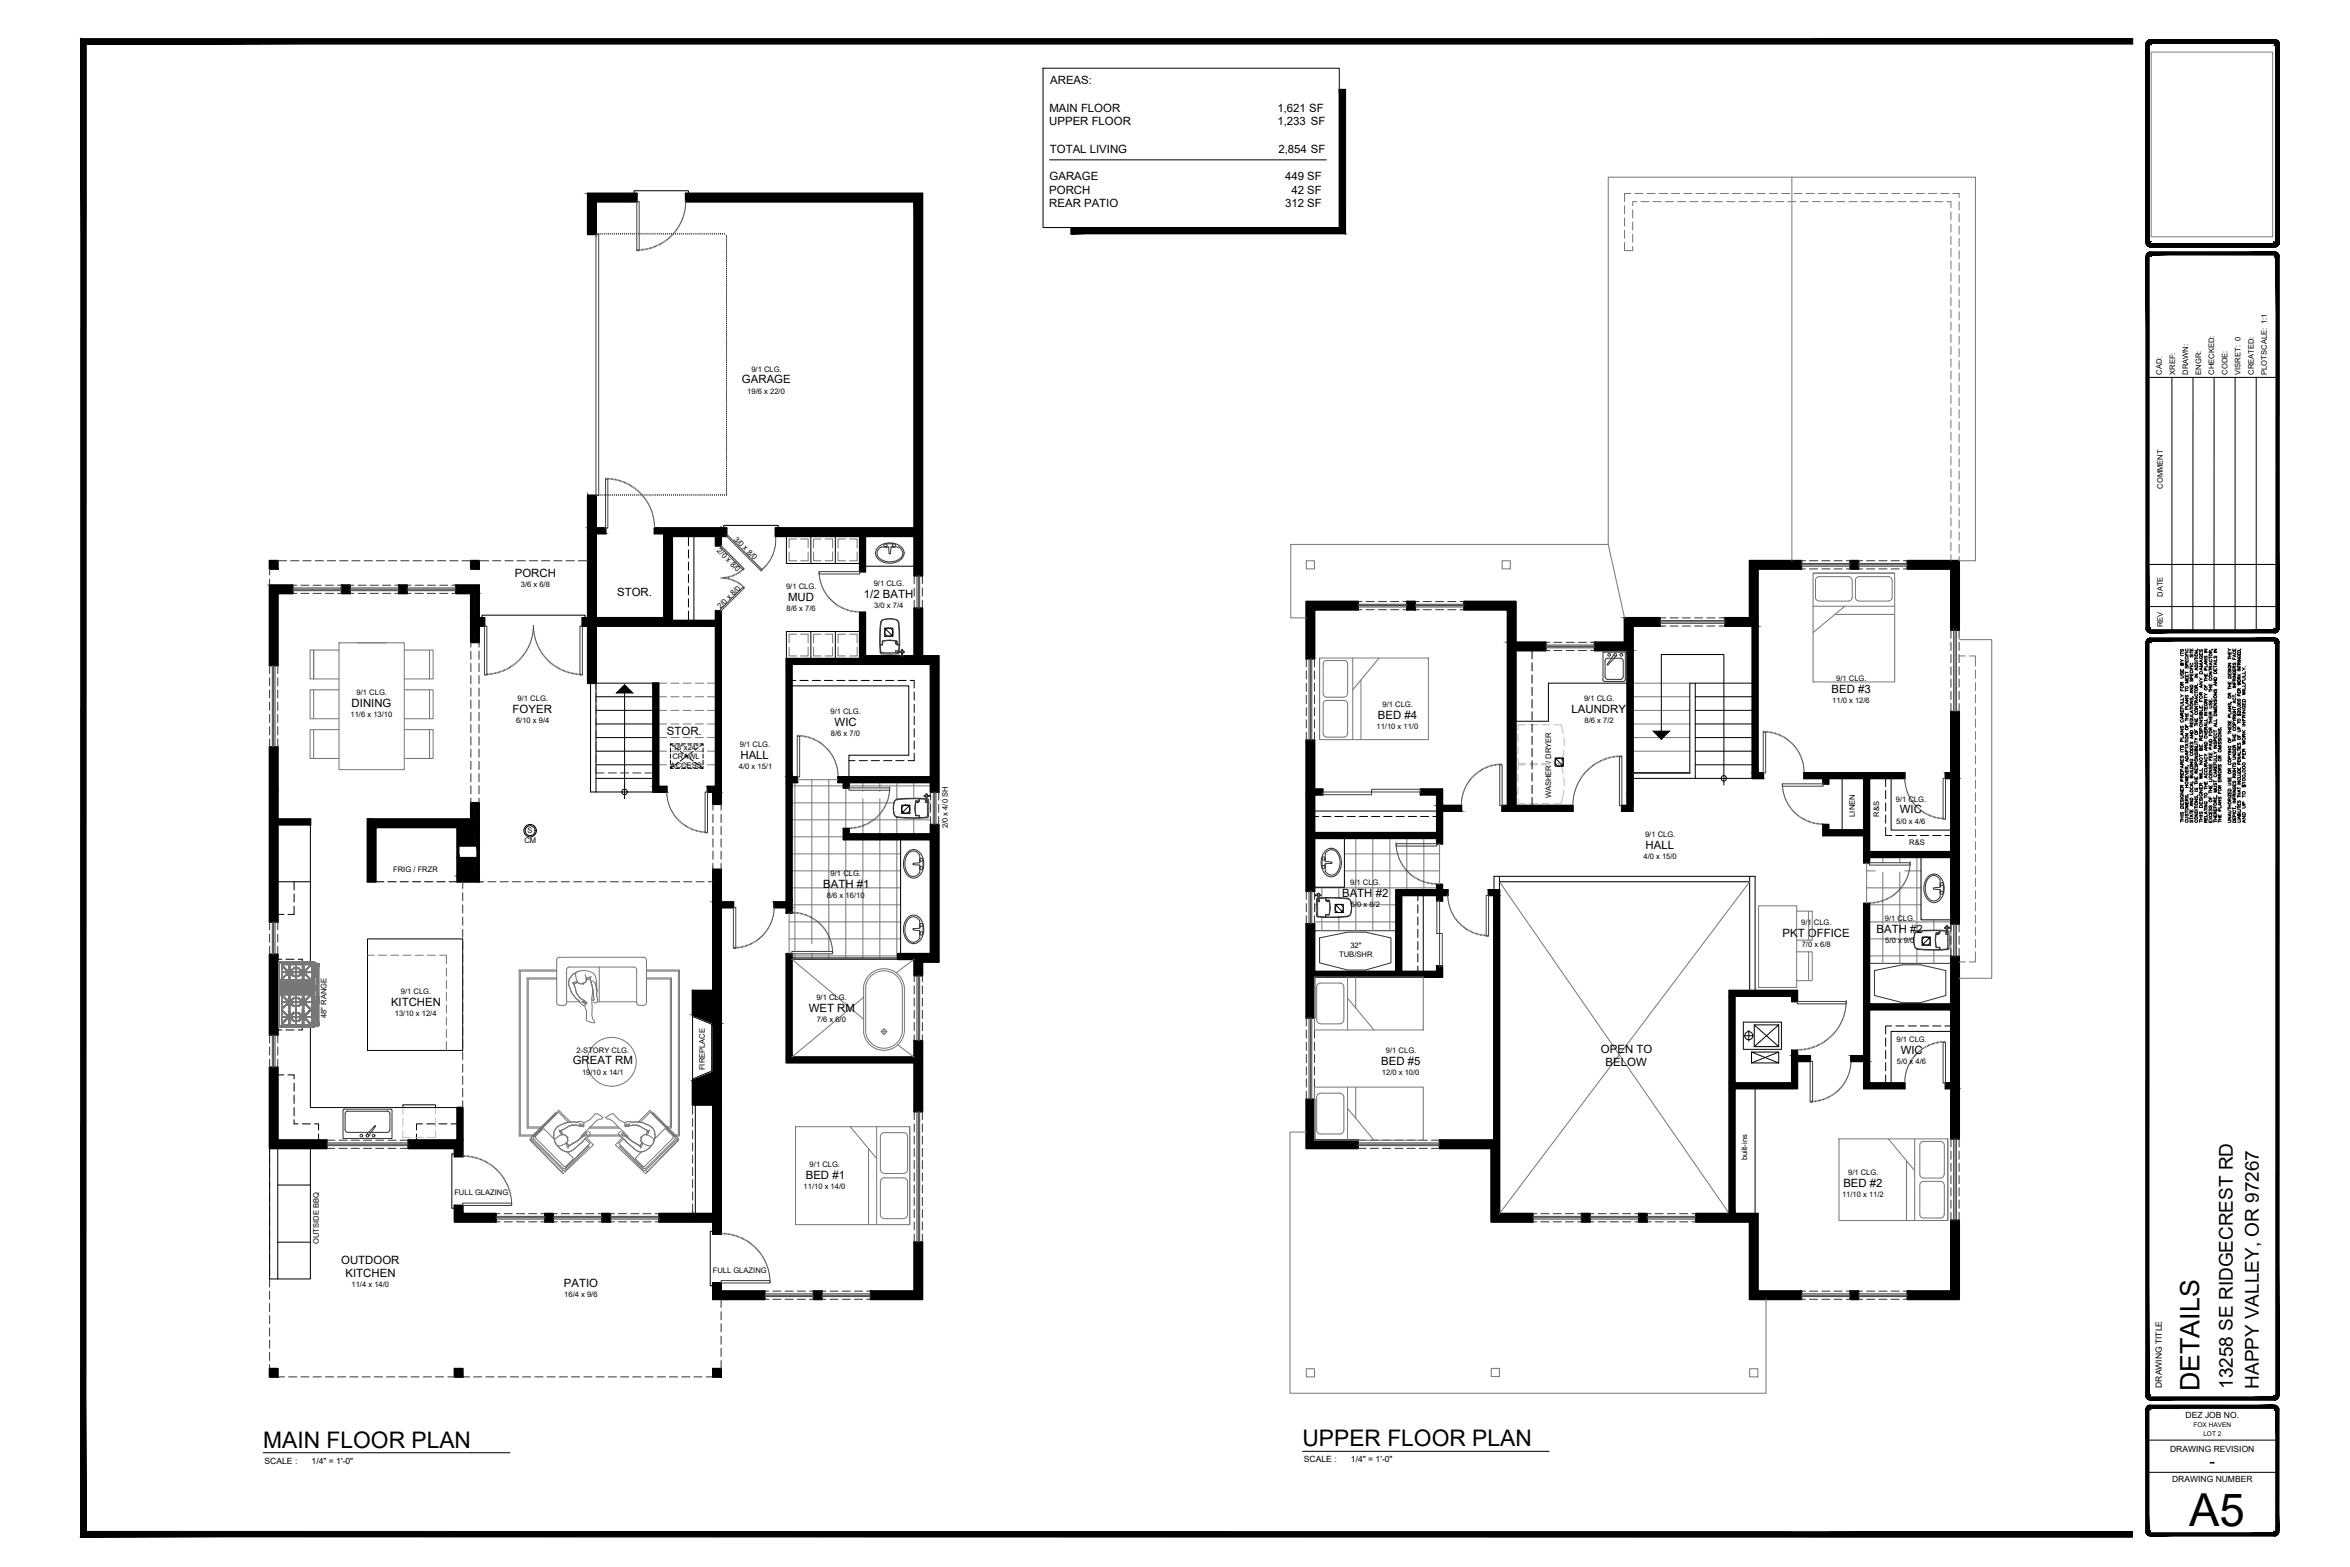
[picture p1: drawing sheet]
<svg xmlns="http://www.w3.org/2000/svg" width="914mm" height="610mm" viewBox="0 0 914 610" stroke-linecap="round" stroke-linejoin="round" font-family="sans-serif">
<defs><g id="words">
<text font-size="17.7" x="851.8" y="593.5">A5</text>
<text font-size="10.4" x="855.8" y="541.2" transform="rotate(-90 855.8 541.2)">DETAILS</text>
<g font-size="8.9">
<text x="102.4" y="563.2">MAIN FLOOR PLAN</text>
<text x="506.8" y="562.7">UPPER FLOOR PLAN</text>
</g>
<g font-size="7.4">
<text x="868.8" y="540.3" transform="rotate(-90 868.8 540.3)">13258 SE RIDGECREST RD</text>
<text x="878.9" y="540.3" transform="rotate(-90 878.9 540.3)">HAPPY VALLEY, OR 97267</text>
</g>
<text font-size="6.6" x="859.7" y="570.7">-</text>
<g font-size="4.4">
<text x="408.6" y="32.7">AREAS:</text>
<text x="408.3" y="43.4">MAIN FLOOR</text>
<text x="497" y="43.4">1,621 SF</text>
<text x="408.3" y="48.7">UPPER FLOOR</text>
<text x="497" y="48.7">1,233 SF</text>
<text x="408.5" y="59.4">TOTAL LIVING</text>
<text x="497.4" y="59.4">2,854 SF</text>
<text x="408.4" y="70">GARAGE</text>
<text x="500" y="70">449 SF</text>
<text x="408.3" y="75.4">PORCH</text>
<text x="502.5" y="75.4">42 SF</text>
<text x="408.3" y="80.7">REAR PATIO</text>
<text x="500" y="80.7">312 SF</text>
<text x="288.7" y="149.2">GARAGE</text>
<text x="200.3" y="224.6">PORCH</text>
<text x="240.2" y="231.7">STOR.</text>
<text x="306.6" y="233.6">MUD</text>
<text x="336.2" y="232.5">1/2 BATH</text>
<text x="712.6" y="269.6">BED #3</text>
<text x="136.8" y="274.9">DINING</text>
<text x="199.5" y="277.3">FOYER</text>
<text x="536.1" y="279.6">BED #4</text>
<text x="611.5" y="277.3">LAUNDRY</text>
<text x="259.5" y="286">STOR.</text>
<text x="324.7" y="282.3">WIC</text>
<text x="288.1" y="295.2">HALL</text>
<text x="739.2" y="316.4">WIC</text>
<text x="640.3" y="330.2">HALL</text>
<text x="320.3" y="345.5">BATH #1</text>
<text x="522.2" y="348.9">BATH #2</text>
<text x="693.6" y="364.5">PKT OFFICE</text>
<text x="730.2" y="362.9">BATH #2</text>
<text x="152.1" y="391.5">KITCHEN</text>
<text x="314.7" y="393.8">WET RM</text>
<text x="622.9" y="409.6">OPEN TO</text>
<text x="739.6" y="409.9">WIC</text>
<text x="222.8" y="414.1">GREAT RM</text>
<text x="537.4" y="414.1">BED #5</text>
<text x="624.8" y="414.6">BELOW</text>
<text x="313.5" y="458.6">BED #1</text>
<text x="717.3" y="461.6">BED #2</text>
<text x="132.8" y="491.7">OUTDOOR</text>
<text x="134.5" y="496.7">KITCHEN</text>
<text x="219.4" y="500.7">PATIO</text>
</g>
<g font-size="3.3">
<text x="841.2" y="539.9" transform="rotate(-90 841.2 539.9)">DRAWING TITLE</text>
<text x="850.4" y="551.5">DEZ JOB NO.</text>
<text x="103" y="569.4">SCALE :</text>
<text x="121.3" y="569.4">1/4&quot; = 1'-0&quot;</text>
<text x="507.4" y="568.8">SCALE :</text>
<text x="525.7" y="568.8">1/4&quot; = 1'-0&quot;</text>
<text x="844.4" y="564.9">DRAWING REVISION</text>
<text x="845.2" y="576.4">DRAWING NUMBER</text>
</g>
<g font-size="3">
<text x="292.4" y="144.6">9/1 CLG.</text>
<text x="290.8" y="153.1">19/6 x 22/0</text>
<text x="285.4" y="209.9" transform="rotate(45 285.4 209.9)">3/0 x 8/0</text>
<text x="278.8" y="214.5" transform="rotate(45 278.8 214.5)">2/0 x 8/0</text>
<text x="340" y="227.9">9/1 CLG.</text>
<text x="202.6" y="228.5">3/6 x 6/8</text>
<text x="305.9" y="229">9/1 CLG.</text>
<text x="280.3" y="237" transform="rotate(-45 280.3 237)">2/0 x 8/0</text>
<text x="306.1" y="237.5">8/6 x 7/6</text>
<text x="340.2" y="236.4">3/0 x 7/4</text>
<text x="714.5" y="265">9/1 CLG.</text>
<text x="138.8" y="270.3">9/1 CLG.</text>
<text x="201.4" y="272.7">9/1 CLG.</text>
<text x="538" y="274.9">9/1 CLG.</text>
<text x="616.4" y="272.7">9/1 CLG.</text>
<text x="712.9" y="273.6">11/0 x 12/6</text>
<text x="136.4" y="278.8">11/6 x 13/10</text>
<text x="200.8" y="281.2">6/10 x 9/4</text>
<text x="323.1" y="277.7">9/1 CLG.</text>
<text x="616.6" y="281.2">8/6 x 7/2</text>
<text x="323.3" y="286.2">8/6 x 7/0</text>
<text x="535.6" y="283.5">11/10 x 11/0</text>
<text x="261.8" y="291.7">18&quot;x24&quot;</text>
<text x="287.9" y="290.6">9/1 CLG.</text>
<text x="260.9" y="298.8">ACCESS</text>
<text x="261.6" y="295.3">CRAWL</text>
<text x="287.5" y="299.1">4/0 x 15/1</text>
<text x="603.5" y="310.6" transform="rotate(-90 603.5 310.6)">WASHER / DRYER</text>
<text x="737.7" y="311.8">9/1 CLG.</text>
<text x="721.7" y="317.8" transform="rotate(-90 721.7 317.8)">LINEN</text>
<text x="731.2" y="317.7" transform="rotate(-90 731.2 317.7)">R&amp;S</text>
<text x="368.9" y="322.2" transform="rotate(-90 368.9 322.2)">2/0 x 4/0 SH</text>
<text x="737.8" y="320.4">5/0 x 4/6</text>
<text x="204" y="328.1">CM</text>
<text x="205.3" y="324.2">S</text>
<text x="640.1" y="325.5">9/1 CLG.</text>
<text x="742.9" y="328.8">R&amp;S</text>
<text x="639.5" y="334.1">4/0 x 15/0</text>
<text x="153" y="339.3">FRIG / FRZR</text>
<text x="323.2" y="340.9">9/1 CLG.</text>
<text x="525.4" y="344.3">9/1 CLG.</text>
<text x="321.8" y="349.4">8/6 x 16/10</text>
<text x="525.6" y="352.8">5/0 x 8/2</text>
<text x="700.9" y="359.9">9/1 CLG.</text>
<text x="733.4" y="358.3">9/1 CLG.</text>
<text x="525.4" y="368.7">32&quot;</text>
<text x="701" y="368.5">7/0 x 6/8</text>
<text x="733.6" y="366.8">5/0 x 9/0</text>
<text x="521.1" y="372.3">TUB/SHR</text>
<text x="156" y="386.8">9/1 CLG.</text>
<text x="317.7" y="389.2">9/1 CLG.</text>
<text x="153.6" y="395.4">13/10 x 12/4</text>
<text x="127.1" y="396" transform="rotate(-90 127.1 396)">48&quot; RANGE</text>
<text x="317.8" y="397.7">7/6 x 6/0</text>
<text x="738" y="405.3">9/1 CLG.</text>
<text x="224.3" y="409.5">2-STORY CLG.</text>
<text x="539.3" y="409.5">9/1 CLG.</text>
<text x="738.1" y="413.9">5/0 x 4/6</text>
<text x="226.5" y="418">19/10 x 14/1</text>
<text x="274.2" y="416.3" transform="rotate(-90 274.2 416.3)">FIREPLACE</text>
<text x="537.7" y="418">12/0 x 10/0</text>
<text x="315" y="454">9/1 CLG.</text>
<text x="679.8" y="451.4" transform="rotate(-90 679.8 451.4)">built-ins</text>
<text x="719.1" y="457">9/1 CLG.</text>
<text x="176.8" y="464.9">FULL GLAZING</text>
<text x="312.7" y="462.5">11/10 x 14/0</text>
<text x="716.7" y="465.6">11/10 x 11/2</text>
<text x="124.1" y="484" transform="rotate(-90 124.1 484)">OUTSIDE BBQ</text>
<text x="277.3" y="495.1">FULL GLAZING</text>
<text x="136.8" y="500.5">11/4 x 14/0</text>
<text x="219.5" y="504.7">16/4 x 9/6</text>
</g>
<g font-size="2.9">
<text x="841.2" y="145.8" transform="rotate(-90 841.2 145.8)">CAD:</text>
<text x="846.3" y="145.8" transform="rotate(-90 846.3 145.8)">XREF:</text>
<text x="851.4" y="145.8" transform="rotate(-90 851.4 145.8)">DRAWN:</text>
<text x="856.5" y="145.8" transform="rotate(-90 856.5 145.8)">ENGR:</text>
<text x="861.6" y="145.8" transform="rotate(-90 861.6 145.8)">CHECKED:</text>
<text x="866.7" y="145.8" transform="rotate(-90 866.7 145.8)">CODE:</text>
<text x="871.8" y="145.8" transform="rotate(-90 871.8 145.8)">VISRET: 0</text>
<text x="877" y="145.8" transform="rotate(-90 877 145.8)">CREATED:</text>
<text x="882" y="145.8" transform="rotate(-90 882 145.8)">PLOTSCALE: 1:1</text>
<text x="841.6" y="190.1" transform="rotate(-90 841.6 190.1)">COMMENT</text>
<text x="841.6" y="232.2" transform="rotate(-90 841.6 232.2)">DATE</text>
<text x="841.6" y="244.1" transform="rotate(-90 841.6 244.1)">REV</text>
</g>
<g font-size="2.5">
<text x="853.5" y="555">FOX HAVEN</text>
<text x="857.3" y="558.5">LOT 2</text>
</g>
</g></defs>
<!-- layer: M-PLUMB -->
<g fill="none" stroke="#333" stroke-width=".39">
<path d="M342 212.6a6.7 6.7 0 0 1 9.4 1.2 3.7 3.7 0 0 1-3.2 5.1 6 6 0 0 1-7.5-3 3.1 3.1 0 0 1 1.3-3.3zM342.9 212.8h2.9l.1 2.6h.6l.2-2.6h3a2.75 2.75 0 0 1 1.6 2.8 2.75 2.75 0 0 1-2.2 2.4 6 6 0 0 1-7.8-2.1l.2-1.7 1.3-1.4M344.5 212.8h1M344.5 211.5h3.5M346.9 212.8h1M628 254.8l-2.7 3.6 .3 .3 3.4-3.7M625.4 264.3h5.3M625.6 264.3l-.6-.2-.5-.9v-6.1l.5-.9 .6-.2 5.3 .1 .5 .4 .2 6.7-.5 .9-.6 .2M631.8 265l.6-.5v-10.8h-8.7l.1 11.1 .4 .2 7.7 .1M352.9 331.8a3.4 3.4 0 0 1 3.5-1.2 3.4 3.4 0 0 1 2.5 2.7 6.3 6.3 0 0 1-2.7 8.2 4.6 4.6 0 0 1-4.7-5.4l.3-2zM357.8 332.6a2.75 2.75 0 0 0-2.8-1.5 2.75 2.75 0 0 0-2.3 2.1 5.9 5.9 0 0 0 2 7.7l1.7-.1 1.4-1.4M357.9 335.6l-2.6 .3v.5l2.6 .2"/>
<path d="M357.9 332.7v3M357.9 336.5v3M359.2 334.4v3.4M514.4 333.8v3.5M515.5 331.3a3.4 3.4 0 0 1 3.4-1.2 3.4 3.4 0 0 1 2.5 2.6 6.3 6.3 0 0 1-2.7 8.3 4.6 4.6 0 0 1-4.6-5.4l.2-2zM516.1 331.5a2.73 2.73 0 0 1 2.7-.8 2.73 2.73 0 0 1 2 2 5.9 5.9 0 0 1-2 7.7l-1.7-.1-1.4-1.4v-2.9l2.6-.1v-.5l-2.6-.3v-3zM352.9 357.3a3.4 3.4 0 0 1 3.5-1.2 3.4 3.4 0 0 1 2.5 2.6 6.3 6.3 0 0 1-2.7 8.3 4.6 4.6 0 0 1-4.7-5.5l.3-1.9zM357.8 358.2a2.75 2.75 0 0 0-2.8-1.6 2.75 2.75 0 0 0-2.3 2.2 5.9 5.9 0 0 0 2 7.7l1.7-.2 1.4-1.3M357.9 358.2v2.9M359.2 359.8v3.5M750 341.3a3.4 3.4 0 0 1 3.4-1.1 3.4 3.4 0 0 1 2.6 2.6 6.3 6.3 0 0 1-2.8 8.3 4.6 4.6 0 0 1-4.6-5.5l.2-2zM754.9 342.2a2.75 2.75 0 0 0-2.8-1.6 2.75 2.75 0 0 0-2.4 2.1 5.9 5.9 0 0 0 2.1 7.7l1.7-.1 1.4-1.4"/>
<path d="M754.9 345.1l-2.6 .3v.5l2.6 .2M754.9 342.2v3M754.9 346v3M756.2 343.9v3.4M357.9 361.1l-2.6 .2v.5l2.6 .2M357.9 362v3M511.5 362.1h31.7v15.9h-31.7zM513.5 364.9l10.9-2.3h6.9l9.9 2.3v9.7l-9.9 2.8h-6.9l-10.9-2.8zM727.4 374.8h31.7v15.9h-31.7zM729.4 377.6l10.9-2.3h6.9l9.9 2.3v9.7l-9.9 2.8h-6.9l-10.9-2.8zM134 431.5l-.5 .5v10.9h19v-10.9l-.5-.5M134 431.5h18"/>
<path d="M134.3 433.3v6.2M134.3 439.4l.4 .9 .6 .2h15.3l.7-.2 .4-.9M135.2 432.3h15.6M135.3 432.2l-.6 .2-.4 .9M150.6 432.2l.7 .2 .4 .9M151.7 433.3v6.2M142.5 441.6l3.4-3.7 .3 .2-2.7 3.7"/>
<circle cx="344.5" cy="212.2" r=".61"/>
<circle cx="347.8" cy="212.2" r=".61"/>
<circle cx="626.1" cy="254.7" r=".53"/>
<circle cx="628.5" cy="254.7" r=".53"/>
<circle cx="630.9" cy="254.7" r=".53"/>
<circle cx="358.5" cy="334.5" r=".61"/>
<circle cx="358.5" cy="337.8" r=".61"/>
<circle cx="515" cy="337.2" r=".61"/>
<circle cx="515" cy="333.9" r=".61"/>
<circle cx="358.5" cy="359.9" r=".61"/>
<circle cx="755.5" cy="347.3" r=".61"/>
<circle cx="755.5" cy="344" r=".61"/>
<circle cx="358.5" cy="363.2" r=".61"/>
<circle cx="140.6" cy="441.8" r=".53"/>
<circle cx="143" cy="441.8" r=".53"/>
<circle cx="145.4" cy="441.8" r=".53"/>
</g>
<!-- layer: M-WALL -->
<g fill="#000" stroke="#000" stroke-width=".39">
<path d="M228.7 78.4l3.2 12.7v-12.7zM228.7 78.4l3.2 12.7h-3.2z"/>
<path d="M228.7 75.3l14.5 3.1v-3.1zM228.7 75.3l14.5 3.1h-14.5z"/>
<path d="M243.2 75.3l4.6 3.1v-3.1zM243.2 75.3l4.6 3.1h-4.6z"/>
<path d="M266.8 75.3l92.1 3.1v-3.1zM266.8 75.3l92.1 3.1h-92.1z"/>
<path d="M355.7 78.4l3.2 127v-127zM355.7 78.4l3.2 127h-3.2z"/>
<path d="M228.7 192.7l3.2 12.7v-12.7zM228.7 192.7l3.2 12.7h-3.2z"/>
<path d="M104.9 218.1l3.2 3.2v-3.2zM104.9 218.1l3.2 3.2h-3.2z"/>
<path d="M183.2 218.1l3.2 3.2v-3.2zM183.2 218.1l3.2 3.2h-3.2z"/>
<path d="M228.7 207.6l3.2 32.8v-32.8zM228.7 207.6l3.2 32.8h-3.2z"/>
<path d="M228.7 205.4l6.9 2.2v-2.2zM228.7 205.4l6.9 2.2h-6.9z"/>
<path d="M258.4 208.6l3.1 31.8v-31.8zM258.4 208.6l3.1 31.8h-3.1z"/>
<path d="M278.5 208.6l2.1 3.7v-3.7zM278.5 208.6l2.1 3.7h-2.1z"/>
<path d="M254.7 205.4l28 2.2v-2.2zM254.7 205.4l28 2.2h-28z"/>
<path d="M258.4 207.6l24.3 1v-1zM258.4 207.6l24.3 1h-24.3z"/>
<path d="M334.6 208.6l2.1 13.8v-13.8zM334.6 208.6l2.1 13.8h-2.1z"/>
<path d="M301.8 205.4l57.1 3.2v-3.2zM301.8 205.4l57.1 3.2h-57.1z"/>
<path d="M355.7 208.6l3.2 15.3v-15.3zM355.7 208.6l3.2 15.3h-3.2z"/>
<path d="M680.8 218.1l20.1 3.2v-3.2zM680.8 218.1l20.1 3.2h-20.1z"/>
<path d="M720 218.1l3.1 3.2v-3.2zM720 218.1l3.1 3.2h-3.1z"/>
<path d="M742.2 218.1l20.1 3.2v-3.2zM742.2 218.1l20.1 3.2h-20.1z"/>
<path d="M104.9 230.8l3.2 28.1v-28.1zM104.9 230.8l3.2 28.1h-3.2z"/>
<path d="M104.9 227.7l9 3.1v-3.1zM104.9 227.7l9 3.1h-9z"/>
<path d="M133 227.7l3.1 3.1v-3.1zM133 227.7l3.1 3.1h-3.1z"/>
<path d="M155.2 227.7l3.2 3.1v-3.1zM155.2 227.7l3.2 3.1h-3.2z"/>
<path d="M177.4 227.7l9 3.1v-3.1zM177.4 227.7l9 3.1h-9z"/>
<path d="M183.2 230.8l3.2 9.6v-9.6zM183.2 230.8l3.2 9.6h-3.2z"/>
<path d="M278.5 237.7l2.1 3.7v-3.7zM278.5 237.7l2.1 3.7h-2.1z"/>
<path d="M334.6 238.3l2.1 16.9v-16.9zM334.6 238.3l2.1 16.9h-2.1z"/>
<path d="M355.7 236.6l3.2 18.6v-18.6zM355.7 236.6l3.2 18.6h-3.2z"/>
<path d="M508.3 237.2l3.2 19v-19zM508.3 237.2l3.2 19h-3.2z"/>
<path d="M508.3 234l20.1 3.2v-3.2zM508.3 234l20.1 3.2h-20.1z"/>
<path d="M547.5 234l3.1 3.2v-3.2zM547.5 234l3.1 3.2h-3.1z"/>
<path d="M569.7 234l20.1 3.2v-3.2zM569.7 234l20.1 3.2h-20.1z"/>
<path d="M586.6 237.2l3.2 12.7v-12.7zM586.6 237.2l3.2 12.7h-3.2z"/>
<path d="M680.8 221.3l3.2 19.1v-19.1zM680.8 221.3l3.2 19.1h-3.2z"/>
<path d="M759.1 221.3l3.2 23.8v-23.8zM759.1 221.3l3.2 23.8h-3.2z"/>
<path d="M183.2 243.5l3.2 6.4v-6.4zM183.2 243.5l3.2 6.4h-3.2z"/>
<path d="M183.2 240.4l5.3 3.1v-3.1zM183.2 240.4l5.3 3.1h-5.3z"/>
<path d="M228.7 243.5l3.2 22.3v-22.3zM228.7 243.5l3.2 22.3h-3.2z"/>
<path d="M226.6 240.4l34.9 1v-1zM226.6 240.4l34.9 1h-34.9z"/>
<path d="M226.6 241.4l54 2.1v-2.1zM226.6 241.4l54 2.1h-54z"/>
<path d="M278.5 243.5l2.1 62.5v-62.5zM278.5 243.5l2.1 62.5h-2.1z"/>
<path d="M306 258.4l2.1 43.9v-43.9zM306 258.4l2.1 43.9h-2.1z"/>
<path d="M334.6 255.2l30.7 1v-1zM334.6 255.2l30.7 1h-30.7z"/>
<path d="M306 256.2l59.3 2.2v-2.2zM306 256.2l59.3 2.2h-59.3z"/>
<path d="M362.1 258.4l3.2 43.9v-43.9zM362.1 258.4l3.2 43.9h-3.2z"/>
<path d="M586.6 253.1l3.2 56.1v-56.1zM586.6 253.1l3.2 56.1h-3.2z"/>
<path d="M586.6 249.9l14.8 3.2v-3.2zM586.6 249.9l14.8 3.2h-14.8z"/>
<path d="M632.1 243.5l3.2 6.4v-6.4zM632.1 243.5l3.2 6.4h-3.2z"/>
<path d="M620.5 249.9l14.8 3.2v-3.2zM620.5 249.9l14.8 3.2h-14.8z"/>
<path d="M633.2 253.1l2.1 56.1v-56.1zM633.2 253.1l2.1 56.1h-2.1z"/>
<path d="M632.1 240.4l13.8 3.1v-3.1zM632.1 240.4l13.8 3.1h-13.8z"/>
<path d="M671.3 240.4l12.7 3.1v-3.1zM671.3 240.4l12.7 3.1h-12.7z"/>
<path d="M681.9 243.5l2.1 57.2v-57.2zM681.9 243.5l2.1 57.2h-2.1z"/>
<path d="M254.1 265.8l2.1 40.2v-40.2zM254.1 265.8l2.1 40.2h-2.1z"/>
<path d="M759.1 276.9l3.2 23.8v-23.8zM759.1 276.9l3.2 23.8h-3.2z"/>
<path d="M104.9 290.6l3.2 17.4v-17.4zM104.9 290.6l3.2 17.4h-3.2z"/>
<path d="M508.3 288l3.2 19v-19zM508.3 288l3.2 19h-3.2z"/>
<path d="M104.9 308l3.2 10.7v-10.7zM104.9 308l3.2 10.7h-3.2z"/>
<path d="M104.9 318.7l15.9 2.1v-2.1zM104.9 318.7l15.9 2.1h-15.9z"/>
<path d="M183.2 312.3l3.2 6.4v-6.4zM183.2 312.3l3.2 6.4h-3.2z"/>
<path d="M143 318.7l43.4 2.1v-2.1zM143 318.7l43.4 2.1h-43.4z"/>
<path d="M254.1 306l5.3 2.1v-2.1zM254.1 306l5.3 2.1h-5.3z"/>
<path d="M275.3 306l5.3 2.1v-2.1zM275.3 306l5.3 2.1h-5.3z"/>
<path d="M277.4 308.1l3.2 4.7v-4.7zM277.4 308.1l3.2 4.7h-3.2z"/>
<path d="M306 304.4l2.1 46.5v-46.5zM306 304.4l2.1 46.5h-2.1z"/>
<path d="M306 302.3l4.2 2.1v-2.1zM306 302.3l4.2 2.1h-4.2z"/>
<path d="M328.2 304.4l2.1 2.1v-2.1zM328.2 304.4l2.1 2.1h-2.1z"/>
<path d="M326.1 302.3l39.2 2.1v-2.1zM326.1 302.3l39.2 2.1h-39.2z"/>
<path d="M362.1 304.4l3.2 3.7v-3.7zM362.1 304.4l3.2 3.7h-3.2z"/>
<path d="M508.3 309.2l3.2 14.8v-14.8zM508.3 309.2l3.2 14.8h-3.2z"/>
<path d="M508.3 307l6.3 1.1v-1.1zM508.3 307l6.3 1.1h-6.3z"/>
<path d="M508.3 308.1l6.3 1.1v-1.1zM508.3 308.1l6.3 1.1h-6.3z"/>
<path d="M552.7 307l8.5 1.1v-1.1zM552.7 307l8.5 1.1h-8.5z"/>
<path d="M552.7 308.1l8.5 1.1v-1.1zM552.7 308.1l8.5 1.1h-8.5z"/>
<path d="M559.1 309.2l2.1 4.2v-4.2zM559.1 309.2l2.1 4.2h-2.1z"/>
<path d="M559.1 315.5l2.1 8.5v-8.5zM559.1 315.5l2.1 8.5h-2.1z"/>
<path d="M559.1 313.4l9.5 2.1v-2.1zM559.1 313.4l9.5 2.1h-9.5z"/>
<path d="M586.6 309.2l3.2 4.2v-4.2zM586.6 309.2l3.2 4.2h-3.2z"/>
<path d="M584.5 313.4l27.5 2.1v-2.1zM584.5 313.4l27.5 2.1h-27.5z"/>
<path d="M633.2 309.2l2.1 4.2v-4.2zM633.2 309.2l2.1 4.2h-2.1z"/>
<path d="M631.1 313.4l4.2 2.1v-2.1zM631.1 313.4l4.2 2.1h-4.2z"/>
<path d="M681.9 300.7l4.2 2.1v-2.1zM681.9 300.7l4.2 2.1h-4.2z"/>
<path d="M709.4 302.8l2.1 2.1v-2.1zM709.4 302.8l2.1 2.1h-2.1z"/>
<path d="M725.3 302.8l2.1 6.4v-6.4zM725.3 302.8l2.1 6.4h-2.1z"/>
<path d="M725.3 309.2l2.1 13.7v-13.7zM725.3 309.2l2.1 13.7h-2.1z"/>
<path d="M702 300.7l39.1 2.1v-2.1zM702 300.7l39.1 2.1h-39.1z"/>
<path d="M757 300.7l5.3 2.1v-2.1zM757 300.7l5.3 2.1h-5.3z"/>
<path d="M759.1 302.8l3.2 6.4v-6.4zM759.1 302.8l3.2 6.4h-3.2z"/>
<path d="M759.1 309.2l3.2 22.2v-22.2zM759.1 309.2l3.2 22.2h-3.2z"/>
<path d="M104.9 320.8l3.2 37.8v-37.8zM104.9 320.8l3.2 37.8h-3.2z"/>
<path d="M143 321.9l3.2 21.1v-21.1zM143 321.9l3.2 21.1h-3.2z"/>
<path d="M177.9 329.2l.7 4.3v-4.3zM177.9 329.2l.7 4.3h-.7z"/>
<path d="M143 320.8l43.4 1.1v-1.1zM143 320.8l43.4 1.1h-43.4z"/>
<path d="M177.9 321.9l8.5 7.3v-7.3zM177.9 321.9l8.5 7.3h-8.5z"/>
<path d="M185.5 329.2l.9 4.3v-4.3zM185.5 329.2l.9 4.3h-.9z"/>
<path d="M177.9 333.5l8.5 7.4v-7.4zM177.9 333.5l8.5 7.4h-8.5z"/>
<path d="M277.4 338.2l3.2 12.7v-12.7zM277.4 338.2l3.2 12.7h-3.2z"/>
<path d="M328.2 322.4l2.1 2.1v-2.1zM328.2 322.4l2.1 2.1h-2.1z"/>
<path d="M362.1 320.8l3.2 3.7v-3.7zM362.1 320.8l3.2 3.7h-3.2z"/>
<path d="M328.2 324.5l37.1 2.1v-2.1zM328.2 324.5l37.1 2.1h-37.1z"/>
<path d="M362.1 326.6l3.2 44.5v-44.5zM362.1 326.6l3.2 44.5h-3.2z"/>
<path d="M508.3 326.1l3.2 20.6v-20.6zM508.3 326.1l3.2 20.6h-3.2z"/>
<path d="M508.3 324l52.9 2.1v-2.1zM508.3 324l52.9 2.1h-52.9z"/>
<path d="M559.1 326.1l2.1 2.1v-2.1zM559.1 326.1l2.1 2.1h-2.1z"/>
<path d="M709.4 320.8l2.1 2.1v-2.1zM709.4 320.8l2.1 2.1h-2.1z"/>
<path d="M709.4 322.9l18 2.1v-2.1zM709.4 322.9l18 2.1h-18z"/>
<path d="M725.3 325l2.1 6.4v-6.4zM725.3 325l2.1 6.4h-2.1z"/>
<path d="M725.3 333.5l2.1 2.1v-2.1zM725.3 333.5l2.1 2.1h-2.1z"/>
<path d="M725.3 331.4l37 2.1v-2.1zM725.3 331.4l37 2.1h-37z"/>
<path d="M759.1 333.5l3.2 25.9v-25.9zM759.1 333.5l3.2 25.9h-3.2z"/>
<path d="M177.9 340.9l8.5 2.1v-2.1zM177.9 340.9l8.5 2.1h-8.5z"/>
<path d="M277.4 353.1l3.2 32.3v-32.3zM277.4 353.1l3.2 32.3h-3.2z"/>
<path d="M277.4 350.9l8 2.2v-2.2zM277.4 350.9l8 2.2h-8z"/>
<path d="M301.2 350.9l6.9 2.2v-2.2zM301.2 350.9l6.9 2.2h-6.9z"/>
<path d="M306 353.1l2.1 2.1v-2.1zM306 353.1l2.1 2.1h-2.1z"/>
<path d="M508.3 359.4l3.2 2.7v-2.7zM508.3 359.4l3.2 2.7h-3.2z"/>
<path d="M543.2 348.3l2.1 29.7v-29.7zM543.2 348.3l2.1 29.7h-2.1z"/>
<path d="M559.1 344.1l2.1 2.1v-2.1zM559.1 344.1l2.1 2.1h-2.1z"/>
<path d="M559.1 348.3l2.1 2.1v-2.1zM559.1 348.3l2.1 2.1h-2.1z"/>
<path d="M543.2 346.2l20.1 2.1v-2.1zM543.2 346.2l20.1 2.1h-20.1z"/>
<path d="M579.2 346.2l4.2 2.1v-2.1zM579.2 346.2l4.2 2.1h-4.2z"/>
<path d="M581.3 348.3l2.1 95.3v-95.3zM581.3 348.3l2.1 95.3h-2.1z"/>
<path d="M725.3 351.5l2.1 23.3v-23.3zM725.3 351.5l2.1 23.3h-2.1z"/>
<path d="M104.9 371.3l3.2 31.2v-31.2zM104.9 371.3l3.2 31.2h-3.2z"/>
<path d="M306 371.1l2.1 40.2v-40.2zM306 371.1l2.1 40.2h-2.1z"/>
<path d="M355.7 374.2l3.2 5.3v-5.3zM355.7 374.2l3.2 5.3h-3.2z"/>
<path d="M349.4 371.1l15.9 2.1v-2.1zM349.4 371.1l15.9 2.1h-15.9z"/>
<path d="M355.7 373.2l9.6 1v-1zM355.7 373.2l9.6 1h-9.6z"/>
<path d="M508.3 362.1l3.2 15.9v-15.9zM508.3 362.1l3.2 15.9h-3.2z"/>
<path d="M559.1 375.8l2.1 2.2v-2.2zM559.1 375.8l2.1 2.2h-2.1z"/>
<path d="M508.3 378l52.9 2.1v-2.1zM508.3 378l52.9 2.1h-52.9z"/>
<path d="M725.3 374.8l2.1 15.9v-15.9zM725.3 374.8l2.1 15.9h-2.1z"/>
<path d="M759.1 372.1l3.2 18.6v-18.6zM759.1 372.1l3.2 18.6h-3.2z"/>
<path d="M269.5 385.4l11.1 9.5v-9.5zM269.5 385.4l11.1 9.5h-11.1z"/>
<path d="M269.5 394.9l11.1 3.2v-3.2zM269.5 394.9l11.1 3.2h-3.2z"/>
<path d="M277.4 398.1l3.2 19v-19zM277.4 398.1l3.2 19h-3.2z"/>
<path d="M508.3 380.1l3.2 15.8v-15.8zM508.3 380.1l3.2 15.8h-3.2z"/>
<path d="M672.9 387.5l2.1 33.8v-33.8zM672.9 387.5l2.1 33.8h-2.1z"/>
<path d="M672.9 385.4l26.4 2.1v-2.1zM672.9 385.4l26.4 2.1h-26.4z"/>
<path d="M697.2 387.5l2.1 2.1v-2.1zM697.2 387.5l2.1 2.1h-2.1z"/>
<path d="M725.3 392.8l2.1 18v-18zM725.3 392.8l2.1 18h-2.1z"/>
<path d="M725.3 390.7l37 2.1v-2.1zM725.3 390.7l37 2.1h-37z"/>
<path d="M759.1 392.8l3.2 28.5v-28.5zM759.1 392.8l3.2 28.5h-3.2z"/>
<path d="M104.9 415.2l3.2 28.4v-28.4zM104.9 415.2l3.2 28.4h-3.2z"/>
<path d="M277.4 417.1l3.2 3.2v-3.2zM269.5 420.3l7.9-3.2 3.2 3.2z"/>
<path d="M355.7 404.9l3.2 6.4v-6.4zM355.7 404.9l3.2 6.4h-3.2z"/>
<path d="M306 411.3l52.9 2.1v-2.1zM306 411.3l52.9 2.1h-52.9z"/>
<path d="M355.7 413.4l3.2 19v-19zM355.7 413.4l3.2 19h-3.2z"/>
<path d="M697.2 408.6l2.1 2.2v-2.2zM697.2 408.6l2.1 2.2h-2.1z"/>
<path d="M697.2 412.9l2.1 8.4v-8.4zM697.2 412.9l2.1 8.4h-2.1z"/>
<path d="M697.2 410.8l7.1 2.1v-2.1zM697.2 410.8l7.1 2.1h-7.1z"/>
<path d="M720.2 410.8l7.2 2.1v-2.1zM720.2 410.8l7.2 2.1h-7.2z"/>
<path d="M725.3 412.9l2.1 8.4v-8.4zM725.3 412.9l2.1 8.4h-2.1z"/>
<path d="M177.9 430.9l2.1 12.7v-12.7zM177.9 430.9l2.1 12.7h-2.1z"/>
<path d="M269.5 420.3l11.1 9.5v-9.5zM269.5 420.3l11.1 9.5h-11.1z"/>
<path d="M277.4 429.8l3.2 42.3v-42.3zM277.4 429.8l3.2 42.3h-3.2z"/>
<path d="M508.3 427.7l3.2 15.9v-15.9zM508.3 427.7l3.2 15.9h-3.2z"/>
<path d="M672.9 423.5l2.1 48.6v-48.6zM672.9 423.5l2.1 48.6h-2.1z"/>
<path d="M672.9 421.3l26.4 2.2v-2.2zM672.9 421.3l26.4 2.2h-26.4z"/>
<path d="M725.3 421.3l15.8 2.2v-2.2zM725.3 421.3l15.8 2.2h-15.8z"/>
<path d="M757 421.3l5.3 2.2v-2.2zM757 421.3l5.3 2.2h-5.3z"/>
<path d="M759.1 423.5l3.2 19.5v-19.5zM759.1 423.5l3.2 19.5h-3.2z"/>
<path d="M104.9 443.6l22.2 3.1v-3.1zM104.9 443.6l22.2 3.1h-22.2z"/>
<path d="M158.9 443.6l21.1 3.1v-3.1zM158.9 443.6l21.1 3.1h-21.1z"/>
<path d="M176.9 446.7l3.1 3.2v-3.2zM176.9 446.7l3.1 3.2h-3.1z"/>
<path d="M508.3 443.6l20.1 3.1v-3.1zM508.3 443.6l20.1 3.1h-20.1z"/>
<path d="M560.2 443.6l23.2 3.1v-3.1zM560.2 443.6l23.2 3.1h-23.2z"/>
<path d="M580.3 446.7l3.1 25.4v-25.4zM580.3 446.7l3.1 25.4h-3.1z"/>
<path d="M176.9 469l3.1 3.1v-3.1zM176.9 469l3.1 3.1h-3.1z"/>
<path d="M176.9 472.1l16.1 3.2v-3.2zM176.9 472.1l16.1 3.2h-16.1z"/>
<path d="M212 472.1l3.2 3.2v-3.2zM212 472.1l3.2 3.2h-3.2z"/>
<path d="M234.3 472.1l3.1 3.2v-3.2zM234.3 472.1l3.1 3.2h-3.1z"/>
<path d="M256.5 472.1l24.1 3.2v-3.2zM256.5 472.1l24.1 3.2h-24.1z"/>
<path d="M277.4 475.3l3.2 4.8v-4.8zM277.4 475.3l3.2 4.8h-3.2z"/>
<path d="M580.3 472.1l16.1 3.2v-3.2zM580.3 472.1l16.1 3.2h-16.1z"/>
<path d="M615.4 472.1l3.2 3.2v-3.2zM615.4 472.1l3.2 3.2h-3.2z"/>
<path d="M637.7 472.1l3.1 3.2v-3.2zM637.7 472.1l3.1 3.2h-3.1z"/>
<path d="M659.9 472.1l24.1 3.2v-3.2zM659.9 472.1l24.1 3.2h-24.1z"/>
<path d="M680.8 475.3l3.2 27v-27zM680.8 475.3l3.2 27h-3.2z"/>
<path d="M759.1 474.8l3.2 27.5v-27.5zM759.1 474.8l3.2 27.5h-3.2z"/>
<path d="M277.4 499.1l3.2 3.2v-3.2zM277.4 499.1l3.2 3.2h-3.2z"/>
<path d="M355.7 483.2l3.2 19.1v-19.1zM355.7 483.2l3.2 19.1h-3.2z"/>
<path d="M277.4 502.3l20.1 3.2v-3.2zM277.4 502.3l20.1 3.2h-20.1z"/>
<path d="M316.6 502.3l3.1 3.2v-3.2zM316.6 502.3l3.1 3.2h-3.1z"/>
<path d="M338.8 502.3l20.1 3.2v-3.2zM338.8 502.3l20.1 3.2h-20.1z"/>
<path d="M680.8 502.3l20.1 3.2v-3.2zM680.8 502.3l20.1 3.2h-20.1z"/>
<path d="M720 502.3l3.1 3.2v-3.2zM720 502.3l3.1 3.2h-3.1z"/>
<path d="M742.2 502.3l20.1 3.2v-3.2zM742.2 502.3l20.1 3.2h-20.1z"/>
<path d="M104.9 532.5l3.2 3.1v-3.1zM104.9 532.5l3.2 3.1h-3.2z"/>
<path d="M176.9 532.5l3.1 3.1v-3.1zM176.9 532.5l3.1 3.1h-3.1z"/>
<path d="M277.4 532.5l3.2 3.1v-3.1zM277.4 532.5l3.2 3.1h-3.2z"/>
</g>
<g fill="none" stroke="#000" stroke-width=".72">
<path d="M228.7 75.3h19.1v3.1h-15.9v12.7h-3.2zM266.8 75.3h92.1v148.6h-3.2v-15.3h-19v13.8h-2.1v-13.8h-32.8v-3.2h53.9v-127h-88.9zM228.7 192.7h3.2v12.7h3.7v2.2h-3.7v32.8h26.5v-32.8h-3.7v-2.2h28v3.2h-2.1v3.7h-2.1v-3.7h-17v32.8h17v-3.7h2.1v75.1h-3.2v-4.7h-2.1v-2.1h3.2v-62.5h-46.6v22.3h-3.2v-22.3h-2.1v-3.1h2.1zM104.9 218.1h3.2v3.2h-3.2zM183.2 218.1h3.2v3.2h-3.2zM680.8 218.1h20.1v3.2h-16.9v79.4h2.1v2.1h-4.2v-59.3h-10.6v-3.1h9.5zM720 218.1h3.1v3.2h-3.1zM742.2 218.1h20.1v27h-3.2v-23.8h-16.9zM104.9 227.7h9v3.1h-5.8v28.1h-3.2zM133 227.7h3.1v3.1h-3.1zM155.2 227.7h3.2v3.1h-3.2zM177.4 227.7h9v12.7h2.1v3.1h-2.1v6.4h-3.2v-19.1h-5.8z"/>
<path d="M508.3 234h20.1v3.2h-16.9v19h-3.2zM547.5 234h3.1v3.2h-3.1zM569.7 234h20.1v15.9h11.6v3.2h-11.6v60.3h22.2v2.1h-27.5v-2.1h2.1v-76.2h-16.9zM306 256.2h28.6v-17.9h2.1v16.9h19v-18.6h3.2v18.6h6.4v52.9h-3.2v-3.7h-31.8v2.1h-2.1v-2.1h-2.1v-2.1h36v-43.9h-54v43.9h2.1v2.1h-2.1v50.8h-2.1v-2.1h-4.8v-2.2h4.8zM620.5 249.9h11.6v-9.5h13.8v3.1h-10.6v72h-4.2v-2.1h2.1v-60.3h-12.7zM254.1 265.8h2.1v40.2h3.2v2.1h-5.3zM104.9 290.6h3.2v28.1h12.7v2.1h-12.7v37.8h-3.2zM508.3 288h3.2v19h3.1v2.2h-3.1v14.8h47.6v-14.8h-6.4v-2.2h8.5v6.4h7.4v2.1h-7.4v12.7h-2.1v-2.1h-47.6v20.6h-3.2zM143 318.7h40.2v-6.4h3.2v30.7h-8.5v-21.1h-31.7v21.1h-3.2zM702 300.7h39.1v2.1h-13.7v28.6h31.7v-28.6h-2.1v-2.1h2.1v-23.8h3.2v82.5h-3.2v-25.9h-31.7v2.1h-2.1v-10.6h-15.9v-4.2h2.1v2.1h13.8v-20.1h-13.8v2.1h-2.1v-2.1h-7.4zM328.2 322.4h2.1v2.1h31.8v-3.7h3.2v53.4h-6.4v5.3h-3.2v-6.3h-6.3v-2.1h12.7v-44.5h-33.9zM508.3 359.4h3.2v18.6h31.7v-31.8h15.9v-2.1h2.1v2.1h2.1v2.1h-2.1v2.1h-2.1v-2.1h-13.8v29.7h13.8v-2.2h2.1v4.3h-49.7v15.8h-3.2z"/>
<path d="M579.2 346.2h4.2v125.9h13v3.2h-16.1v-28.6h-20.1v-3.1h21.1v-95.3h-2.1zM725.3 351.5h2.1v39.2h31.7v-18.6h3.2v70.9h-3.2v-19.5h-2.1v-2.2h2.1v-28.5h-31.7v28.5h13.7v2.2h-15.8v-10.6h-5.1v-2.1h5.1zM104.9 371.3h3.2v31.2h-3.2zM306 371.1h2.1v40.2h47.6v-6.4h3.2v27.5h-3.2v-19h-49.7zM269.5 394.9v-9.5h7.9v-47.2h3.2v12.7h4.8v2.2h-4.8v127h-3.2v-4.8h-20.9v-3.2h20.9v-42.3h-7.9v-9.5M672.9 385.4h26.4v4.2h-2.1v-2.1h-22.2v33.8h22.2v-12.7h2.1v2.2h5v2.1h-5v10.6h-24.3v48.6h9v30.2h16.9v3.2h-20.1v-30.2h-20.9v-3.2h13zM759.1 392.8v28.5M104.9 415.2h3.2v28.4h19v3.1h-22.2zM508.3 427.7h3.2v15.9h16.9v3.1h-20.1zM158.9 443.6h19v-12.7h2.1v19h-3.1v-3.2h-18zM176.9 469h3.1v3.1h13v3.2h-16.1zM212 472.1h3.2v3.2h-3.2z"/>
<path d="M234.3 472.1h3.1v3.2h-3.1zM615.4 472.1h3.2v3.2h-3.2zM637.7 472.1h3.1v3.2h-3.1zM759.1 474.8h3.2v30.7h-20.1v-3.2h16.9zM277.4 499.1h3.2v3.2h16.9v3.2h-20.1zM355.7 483.2h3.2v22.3h-20.1v-3.2h16.9zM316.6 502.3h3.1v3.2h-3.1zM720 502.3h3.1v3.2h-3.1zM104.9 532.5h3.2v3.1h-3.2zM176.9 532.5h3.1v3.1h-3.1zM277.4 532.5h3.2v3.1h-3.2z"/>
</g>
<g fill="#000">
<circle cx="280.6" cy="205.4" r=".36"/>
<circle cx="589.8" cy="315.5" r=".36"/>
<circle cx="186.4" cy="320.8" r=".36"/>
<circle cx="186.4" cy="340.9" r=".36"/>
<circle cx="269.5" cy="472.1" r=".36"/>
</g>
<!-- layer: A-FLOR-CASE -->
<g fill="none" stroke="#000" stroke-width=".39">
<path d="M270 208.6v32.8M306 208.6v10.6h28.6M315.5 208.6v10.6M325 208.6v10.6M336.7 220.3h19M315.5 245.7v10.5M325 245.7v10.5M334.6 245.7h-28.6v10.5M308.1 266.8h45.5v27h-23.3v8.5M633.2 265.8h-30.7v14.8h-12.7M511.5 315.5h47.6M716.8 302.8v20.1"/>
<path d="M735.8 302.8v20.1h23.3M120.8 320.8v53.4h-12.7M350.4 326.6v44.5M523.1 326.1v19h-11.6M747.5 333.5v24.3h11.6M108.1 343h12.7M553.8 348.3v29.7M143 365.3h37v43.3h-37zM108.1 399.6h12.7v31.3h57.1M759.1 401.2h-23.3v20.1M270.6 429.8v42.3M682.9 423.5v48.6"/>
<path d="M120.8 446.7v50.8h-12.7M108.1 461h12.7M108.1 483.2h12.7"/>
</g>
<!-- layer: M-DETAIL -->
<g fill="none" stroke="#000" stroke-width=".39">
<path d="M246.7 75.3v-1.1h21.2v1.1M835.6 146.8h50.6M845.1 146.8v98.8M853.3 146.8v98.8M861.5 146.8v98.8M869.7 146.8v98.8M877.9 146.8v98.8M281.6 205.4v-1h21.2v1M835.6 219.6h50.6M835.6 236h50.6M187.6 240.4v-1.1h40v1.1M835.6 245.6h50.6"/>
<path d="M229.8 265.8v42.3h24.3M231.9 276.4h22.2M231.9 271.1h22.2M254.1 265.8h-22.2v42.3M659.6 276.4h22.3M659.6 271.1h22.3M659.6 265.8h22.3M231.9 297.5h22.2M231.9 292.2h22.2M231.9 286.9h22.2M231.9 281.6h22.2M260.9 298.2v.7h1.1"/>
<path d="M260.9 289.4h1.1M260.9 289.4v.8M260.9 291v1.6M260.9 293.4v1.6M260.9 295.7v1.6M260.9 289.4l1.2 1M262.1 298l-1.2 .9M262.8 290.8l1.2 1M262.8 289.4h1.6M262.8 298.9h1.6M264 296.5l-1.2 1M264.7 292.3l1.2 .9"/>
<path d="M265.2 289.4h1.6M265.2 298.9h1.6M265.9 295.1l-1.2 1M266.6 293.7l1.2 .9M267.6 289.4h1.6M267.6 298.9h1.6M267.8 293.7l-1.2 .9M268.5 295.1l1.2 1M269.7 292.3l-1.2 .9M270 289.4h1.6M270 298.9h1.6M270.4 296.5l1.3 1"/>
<path d="M271.7 290.8l-1.3 1M272.3 298l1.3 .9M272.4 289.4h1.2v.8M273.6 298.2v.7h-1.2M273.6 291v1.6M273.6 293.4v1.6M273.6 295.7v1.6M273.6 289.4l-1.3 1M659.6 297.5h22.3M659.6 292.2h22.3M659.6 286.9h22.3M659.6 281.6h22.3"/>
<path d="M231.9 302.8h22.2M635.3 300.7h22.2v-34.9h2.1v37M635.3 302.8h46.6M581.3 346.2v-5.3h101.6v44.5M583.4 343h97.4M583.4 340.9v5.3M680.8 340.9v44.5M678.3 397.6h14.9v10.6h-14.9zM682.6 398.7h9.5M692.1 398.7v8.5l-9.5-8.5v8.5M692.1 398.7l-9.5 8.5M678.9 402.9h3.1"/>
<path d="M680.5 400.8v4.2M681.5 409.3l10.6 4.2h-10.6v-4.2h10.6v4.2M682.6 407.2h9.5M692.1 409.3l-10.6 4.2M156.8 430.9v-1.1h12.7v1.1M104.9 446.7v50.8h3.2v-50.8M176.9 448.9h-1.1v21.1h1.1M277.4 479h-1v21.2h1M835.5 572.8h50.7M835.5 560.2h50.7"/>
<circle cx="680.4" cy="402.9" r="1.59"/>
</g>
<!-- layer: A-FLOR-CASE-ABOVE -->
<g fill="none" stroke="#767676" stroke-width=".39">
<path d="M634.5 75.3h-2.4v3.1M636.1 75.3h3.2M636.9 78.4h-1.6v1.6M638.5 78.4h3.1M640.8 75.3h3.2M643.3 78.4h3.1M645.6 75.3h3.2M648 78.4h3.2M650.4 75.3h3.1M652.8 78.4h3.2M655.2 75.3h3.1M657.5 78.4h3.2"/>
<path d="M659.9 75.3h3.2M662.3 78.4h3.2M664.7 75.3h3.2M667 78.4h3.2M669.4 75.3h3.2M671.8 78.4h3.2M674.2 75.3h3.2M676.6 78.4h3.1M678.9 75.3h3.2M681.4 78.4h3.1M683.7 75.3h3.2M686.1 78.4h3.2"/>
<path d="M688.5 75.3h3.1M690.9 78.4h3.2M693.3 75.3h3.1M695.6 78.4h3.2M698 75.3h3.2M700.4 78.4h3.2M702.8 75.3h3.2M705.1 78.4h3.2M707.5 75.3h3.2M709.9 78.4h3.2M712.3 75.3h3.2M714.7 78.4h3.1"/>
<path d="M717 75.3h3.2M719.5 78.4h3.1M721.8 75.3h3.2M724.2 78.4h3.2M726.6 75.3h3.1M729 78.4h3.2M731.4 75.3h3.1M733.7 78.4h3.2M736.1 75.3h3.2M738.5 78.4h3.2M740.9 75.3h3.2M743.2 78.4h3.2"/>
<path d="M745.7 75.3h3.1M748 78.4h3.2M750.4 75.3h3.2M752.8 78.4h3.1M755.2 75.3h3.2M757.6 78.4h1.5v2.4M759.9 75.3h2.4v1.5M762.3 78.4v3.2M632.1 94.3v3.2h3.2v-1.6M632.1 80v3.2M632.1 84.8v3.2M632.1 89.5v3.2"/>
<path d="M635.3 81.6v3.2M635.3 86.4v3.1M635.3 91.1v3.2M759.1 82.4v3.2M759.1 87.2v3.1M759.1 91.9v3.2M759.1 96.7v3.2M762.3 83.2v3.2M762.3 88v3.1M762.3 92.7v3.2M762.3 97.5v3.2M759.1 101.5v3.1"/>
<path d="M759.1 106.2v3.2M759.1 111v3.2M759.1 115.7v3.2M762.3 102.2v3.2M762.3 107v3.2M762.3 111.8v3.1M762.3 116.5v3.2M759.1 120.5v3.2M759.1 125.3v3.1M759.1 130v3.2M759.1 134.8v3.2M759.1 139.6v3.1"/>
<path d="M762.3 121.3v3.2M762.3 126.1v3.1M762.3 130.8v3.2M762.3 135.6v3.2M759.1 144.3v3.2M759.1 149.1v3.2M759.1 153.8v3.2M759.1 158.6v3.2M762.3 140.3v3.2M762.3 145.1v3.2M762.3 149.9v3.1M762.3 154.6v3.2"/>
<path d="M762.3 159.4v3.2M759.1 163.4v3.1M759.1 168.1v3.2M759.1 172.9v3.2M759.1 177.7v3.1M762.3 164.2v3.1M762.3 168.9v3.2M762.3 173.7v3.2M762.3 178.4v3.2M759.1 182.4v3.2M759.1 187.2v3.2M759.1 191.9v3.2"/>
<path d="M759.1 196.7v3.2M762.3 183.2v3.2M762.3 188v3.1M762.3 192.7v3.2M762.3 197.5v3.2M508.3 218.1h3.2v3.2h-3.2zM584.5 218.1h3.2v3.2h-3.2zM759.1 201.5v3.1M759.1 206.2v3.2M759.1 211v3.2M759.1 215.8v2.3M762.3 202.3v3.1"/>
<path d="M762.3 207v3.2M762.3 211.8v3.2M762.3 216.5v1.6M762.3 255.2h2.4M766.3 255.2h2.3v4M256.2 276.4h3.2M256.2 271.1h3.2M256.2 265.8h3.2M261 276.4h3.2M261 271.1h3.2M261 265.8h3.2M265.8 276.4h3.1"/>
<path d="M265.8 271.1h3.1M265.8 265.8h3.1M270.6 276.4h3.1M270.6 271.1h3.1M270.6 265.8h3.1M275.3 276.4h3.2M275.3 271.1h3.2M275.3 265.8h3.2M768.6 260.7v3.2M768.6 265.5v3.2M768.6 270.3v3.1M768.6 275v3.2"/>
<path d="M768.6 279.8v3.2M256.2 297.5h3.2M256.2 292.2h3.2M256.2 286.9h3.2M256.2 281.6h3.2M261 297.5h3.2M261 292.2h3.2M261 286.9h3.2M261 281.6h3.2M265.8 297.5h3.1M265.8 292.2h3.1M265.8 286.9h3.1"/>
<path d="M265.8 281.6h3.1M270.6 297.5h3.1M270.6 292.2h3.1M270.6 286.9h3.1M270.6 281.6h3.1M275.3 297.5h3.2M275.3 292.2h3.2M275.3 286.9h3.2M275.3 281.6h3.2M768.6 284.6v3.1M768.6 289.3v3.2M768.6 294v3.2"/>
<path d="M768.6 298.8v3.2M768.6 303.6v3.1M768.6 308.4v3.1M768.6 313.1v3.2M768.6 317.9v3.2M768.6 322.6v3.2M768.6 327.4v3.2M768.6 332.1v3.2M768.6 336.9v3.2M768.6 341.7v3.1M768.6 346.5v3.1M768.6 351.2v3.2"/>
<path d="M768.6 356v3.2M143 371.6h2.7M147.2 371.6h3.2M152 371.6h3.2M156.8 371.6h3.1M161.5 371.6h3.2M166.3 371.6h3.2M171.1 371.6h2.6v3.4M173.7 376.6v3.2M762.3 374.2h2.4M768.6 370.2v4h-2.3M768.6 360.7v3.2"/>
<path d="M768.6 365.5v3.2M173.7 381.4v3.2M173.7 386.1v3.2M173.7 390.9v3.2M173.7 395.6v3.2M173.7 400.4v3.2M173.7 405.2v3.4M508.3 532.5h3.2v3.1h-3.2zM580.3 532.3h3.1v3.2h-3.1zM680.8 532.5h3.2v3.1h-3.2z"/>
</g>
<!-- layer: A-FLOR-HATCH -->
<g fill="none" stroke="#767676" stroke-width=".39">
<path d="M308.1 318.9h54M308.1 312.3h39.8M308.1 305.7h20.1M309.3 304.4v65.7M310.2 303.3h15.9M315.9 303.3v63.9M322.5 303.3v66.8M329.1 306.5v15.9M330.3 305.7h31.8M335.7 310.7v13.8M335.7 304.4v2.1M335.7 307.4v.4"/>
<path d="M342.3 310.7v13.8M342.3 304.4v2.1M342.3 307.4v.4M349 304.4v6.5M349 318v6.5M355.6 304.4v6.1M355.6 318.4v6.1M361.4 312.3h.7M308.1 338.8h42.3M308.1 332.2h42.3M308.1 325.5h20.1M329.1 326.6v46.1"/>
<path d="M335.7 326.6v46.1M342.3 326.6v46.1M349 326.6v46.1M523.1 338.8h37.1M523.1 332.2h37.1M527.6 326.1v36M534.2 326.1v36M540.8 326.1v36M547.4 326.1v20.1M554 326.1v20.1M560.2 328.2v15.9M726.3 338.8h3.4"/>
<path d="M726.3 335.6v15.9M732.6 339.3v35.5M732.6 333.5v2.1M739.2 339.3v35.5M739.2 333.5v2.1M741.1 338.8h6.4M745.9 333.5v28.8M307 358.6h43.4M307 355.2v15.9M308.1 352h42.3M308.1 345.4h42.3M511.5 352h1.2"/>
<path d="M511.5 345.4h47.6M511.5 358.6h31.7M514.4 345.1v4.4M514.4 356.6v5.5M521 345.1v4.3M521 356.7v5.4M525.8 352h17.4M684.3 352.4h14.8v31.7h-14.8zM726.3 345.4h21.2M727.4 352h20.1M727.4 358.6h31.7M752.5 357.8v4"/>
<path d="M759.1 357.8v2.8M307 365.3h43.4M308.1 371.9h41.3M308.1 373.2l27.9 23.3M309.3 371.1v1.6M315.9 370v.1M315.9 371.1v1.6M322.5 371.1v1.6M355.7 373.2l-7 5.2M727.4 371.9h31.7M727.4 365.3h17.3M745.9 369.2v5.6"/>
<path d="M752.5 369.7v5.1M758.5 365.3h.6M759.1 361.4v13.4M336 384a8 8 0 0 1 7.9-7.1 8 8 0 0 1 8 7.1M336 384v17.5M336 387.9l-27.9 23.4M336.8 384.1a7.2 7.2 0 0 1 7.2-6.4 7.2 7.2 0 0 1 7.1 6.4v17.2a7.2 7.2 0 0 1-7.2 6.5 7.2 7.2 0 0 1-7.1-6.5M336.8 384.1v17.3M351.9 384v17.5M336 401.5a8 8 0 0 0 7.9 7.1 8 8 0 0 0 8-7.1M342.7 401.4h2.5M344 400.1v2.5"/>
<path d="M349.4 406.5l6.3 4.8"/>
<circle cx="343.9" cy="401.3" r=".91"/>
</g>
<!-- layer: A-FLOR-FURN -->
<g fill="none" stroke="#767676" stroke-width=".39">
<path d="M697.2 68.9v149.2M625.8 211.8l6.3 28.6M762.3 218.1h6.3v-149.2h-142.8v142.9h-123.6v28.6h6.1M705.5 223h31.7v42.3h-31.7zM705.5 223h31.7M705.5 235.8h31.7M707 224.6l.9-.3h11.4l.8 .3 .6 1.2v6.6l-.3 .8-1.1 .6h-11.5l-.8-.3-.6-1.1v-6.7zM714 239h23.2M717.8 235.8l-12.3 10.3M736.2 225.7l-.3-.8-1.1-.6-11.9 .1-.7 .5-.2 .9v6.6l.2 .8 1.2 .6h11.4l1.1-.6 .3-.8M736.3 225.8v6.6M122 252.9v11.2"/>
<path d="M131.9 250.1h25.4v49.3h-25.4zM131.9 252.9h-11.2v11.2h11.2M139 250.1h11.2M157.3 252.9h11.2v11.2h-11.2M167.1 252.9v11.2M513.5 256h42.3v31.7h-42.3zM513.5 256v31.7M514.9 258.4v11.4M516.2 256.9l-.8 .3-.6 1.1M516.3 257h6.6M522.9 256.9l.9 .3 .5 1.1M524.4 258.4v11.4"/>
<path d="M526.4 256v31.7M536.6 256l-10.2 12.4M762.3 248.8h12.7v131.8h-12.7M122 268.4v11.2M131.9 268.4h-11.2v11.2h11.2M157.3 268.4h11.2v11.2h-11.2M167.1 268.4v11.2M514.8 273.9l.3-.9 .7-.5h7.1l.9 .2 .5 1.2M514.8 269.8l.3 .8 1.2 .6 7.1-.1 .7-.5 .2-.8M514.9 273.9v11.4M524.4 273.9v11.4M529.5 264.5v23.2"/>
<path d="M635.3 276.4h22.2M635.3 271.1h22.2M635.3 265.8h22.2M122 283.8v11.3M131.9 283.8h-11.2v11.3h11.2M157.3 283.8h11.2v11.3h-11.2M167.1 283.8v11.3M514.8 285.3l.3 .8 1.2 .7 7.1-.1 .7-.6 .2-.8M635.3 292.2h22.2M635.3 286.9h22.2M635.3 281.6h22.2M635.3 300.7h22.2"/>
<path d="M583.4 343l89.5 129.1M680.8 343l-97.4 129.1M699.1 354.5h6v11.2h-6M703.7 354.5v11.2M216.6 377.4h-14.6v64.6h6M216.6 377.8h-14.2v63.7h6M216.6 373.6v16.3M220.5 377.4l-.1 12.9-.8 .8h-1.8l-.7-.2-.5-1M221.6 376.2l-.7 .2-.5 1M221.7 376.2h24.8M224.1 378.4a4.6 4.6 0 0 0-2.1 6.9 10.7 10.7 0 0 0 3.6 4.4l.2 .5M225.1 377.9a1.66 1.66 0 0 0-.9 2.6l.1 .6a1.91 1.91 0 0 0 1.9 1.6 1.91 1.91 0 0 0 1.9-1.6l-.4-1.9"/>
<path d="M230.1 379.9l-2 .7M233.2 376.2v13.5M246.5 376.2l.7 .2 .5 1M247.7 377.4v12.5M250.3 372.4l.8 .2 .4 1M250.4 372.4h-32.6l-.7 .2-.5 1M251.5 377.4h12.9v64.6h-1.8M251.5 373.6v16.3l-.2 .7-1 .5M251.5 377.8h12.9M263.9 377.9v63.6h-1.8M699.1 370.3h6v11.2h-6M703.7 370.3v11.2"/>
<path d="M216.6 380.4h-11.5v58.5h6M216.6 380.9h-11.1v57.5h6M220.5 389.7h5.1M223.1 382.3l.1 .1M223.2 382.4l.4 1.3a6.9 6.9 0 0 0 4.2 5.9M224.6 381.7l-2 .7M224.8 382l-.3 .2a.91 .91 0 0 1-1.3 .2M226.6 389.6h.4h-.4M226.6 389.7h.6M227.2 382.5l-.2 .4-.3-.2M229.6 380.6l-.4 .3-1.1-.1M229.7 380.6l1 4.1 .3 3.2"/>
<path d="M229.8 381.1l.9 4.2-.5 3.3 .1 6.3 .4 1.6 .5 .4 .1 1-1.9-.5a1 1 0 0 1-1-.3 1 1 0 0 1-.2-1.1v-2.6l-.7-2.2M230.5 381.6a3.1 3.1 0 0 1 1.5 3.1v.5M231.5 388.5l-.7 .9v-1.1a13.6 13.6 0 0 0-.9-6.7l-.3-1.3a.94 .94 0 0 1-1.4 .6l-.3 1.1-.8 .4-.1 .5-.4-.2a1.5 1.5 0 0 1-1.9-.7l-1.1 .7-.4-.3 .5 1.4a6.5 6.5 0 0 0 4 5.7v.5l-1.2-.5 .3 .5 .8 .4 .7-.5a1.12 1.12 0 0 1-1.7 1l-1.1-1.3a9.9 9.9 0 0 1-4.2-7.8 5.9 5.9 0 0 1 5.1-4.2 4.4 4.4 0 0 1 5.6 5l.3 2.8-.2 1.6a2.9 2.9 0 0 1-.1 3.1l-1.1-.1M232 382.1l.2 5.4M232.4 389.7h15.3M247.7 389.9l.2 .7 .6 .5h1.9M251.5 380.4h9.8v58.5h-1.8M251.5 380.9h9.3v57.5h-1.8M511.5 380.1h42.3v20.6h-42.3zM511.5 380.1v20.6M512.3 384a1.53 1.53 0 0 1 1.6-1.6h7.4a1.59 1.59 0 0 1 1.6 1.6M512.3 384v12.7a1.59 1.59 0 0 0 1.6 1.6"/>
<path d="M513.9 398.3h7.4M522.9 384v12.7a1.59 1.59 0 0 1-1.6 1.6M524.3 380.1v20.6M524.3 388.3l10.3 12.4M527.5 380.1v12.1M216 433h.4v.4l-8.6 8.6-.3 .6 .3 .6M216 433.1l-9 8.9-.2 .6 .2 .6M217.5 439.6l1 1.9M221.2 436.6l-3.9-4-9.7 9.8M222.1 436.6l-4.7-4.7-11.2 11.2 12.9 13.5 11.8-11.2-2.5-2.5M222.5 437.9h.1M222.7 437.8h.1"/>
<path d="M225.3 436.3l-.5 .2a9.8 9.8 0 0 0-8.7 2.7 5.2 5.2 0 0 0-.3 4.3l.1 .1M226.4 438.2l-1.8-.4a7 7 0 0 0-5.5 1.6l-1.3 .7M227.2 436.8a11.2 11.2 0 0 0 4.5-3.6l1.7 .6 1.3 1-.8 .6-.7-.1-1.3 .9-4.6 4.4-2 2.7-3.6 2.3M229.3 438.9h11.9M229.3 438.4h11.2M243.2 436.8a11.2 11.2 0 0 1-4.6-3.6l-1.7 .6-1.3 1 .8 .6 .7-.1 1.4 .9 4.5 4.4 2 2.7 3.6 2.3M244 438.2l1.7-.4a7 7 0 0 1 5.5 1.6l1.3 .7M245 436.3l.5 .2a9.8 9.8 0 0 1 8.7 2.7 5.2 5.2 0 0 1 .4 4.3l-.1 .1M247.6 437.8h.1M247.8 437.9h.1M248.2 436.6l4.7-4.7 11.2 11.2-12.9 13.5-11.8-11.2 2.5-2.5M249.1 436.6l3.9-4 9.8 9.8"/>
<path d="M252.8 439.6l-1 1.9M254 433.4l8.5 8.6 .3 .6-.3 .6M254.3 433h-.4v.4M254.3 433.1l9 8.9 .2 .6-.2 .6M259.2 439.3h-.8l-3.7 3.8M259.2 439.3l2.6 2.7 .1 .7-11.3 11.1-.5-.1-2.8-2.9 .2-.5 2.1-2.2M309.5 438.3h44.5v38.1h-44.5zM330.8 438.3l10.3 12.4M341.1 438.3v38.1M354 438.3v38.1M511.5 422.9h42.3v20.7h-42.3zM511.5 422.9v20.7"/>
<path d="M513 425.6l.9-.3h7.4a1.59 1.59 0 0 1 1.6 1.6v12.7a1.59 1.59 0 0 1-1.6 1.6h-7.4a1.59 1.59 0 0 1-1.6-1.6v-12.7zM524.3 422.9v20.7M524.3 431.2l10.3 12.4M527.5 422.9v12.1M206.9 443.1l-.6 .6 12.2 12.2 .6-.6-12.1-12M207.8 443.3l11.1 11.1 .6 .2 .6-.2 8.7-8.6M215.6 443.1l-4-3.9-.5 .1-2.8 2.9 .1 .5 11.3 11.1 .5-.1 2.8-2.9-.2-.5-2.2-2.2M216.5 442.6a2.87 2.87 0 0 1 3.9-.5 1.87 1.87 0 0 1 .5 1.9 1.87 1.87 0 0 1-1.5 1.3 2.03 2.03 0 0 1-2.6 .2 2.03 2.03 0 0 1-.7-2.5zM216.8 445.6l1 1.1M217.8 446.7l2.6 1.4M217.8 446.7h.1M218 440l.5 .2 .3 1.3"/>
<path d="M220.1 444.8l.9 1.9M220.3 444.6l.8 .8v.5l-.4 .1M220.6 442.3l.4 .1-.2 .4M226.2 442h18.2M226.4 441.8l.4 .3M226.5 441.6l.4 .4M226.7 441.5h17.2M227.4 441.6l-3.4 2.7-3 1.7M227.6 443l1.9 1.9-9.7 9.7M228 442.8l-4.8 4.4-1.3 .8h-1.6M228.7 445.8h.4v.4l-8.9 8.9-.7 .3-.6-.3M228.8 440.1l.7 .5a1.87 1.87 0 0 1-1.5 2.1l-3.6 3.5a4.1 4.1 0 0 1-6.7 .4 6.4 6.4 0 0 1-1.9-6.9 9.2 9.2 0 0 1 8.8-3.1 1.57 1.57 0 0 1 1.7-.3 1.57 1.57 0 0 1 .9 1.4l-.3 .7-.2-1-.8-.2-.6 .1 1.2 .6v.2l-.4 .1a7.3 7.3 0 0 0-7.1 1.3l-1 .5a1.1 1.1 0 0 1 .8 1.3v.1a2.12 2.12 0 0 1 2 .9l.2 1.4-.6 .8a1.14 1.14 0 0 1 .7 1.4l2.1-1.2a11 11 0 0 0 5-4.3v1.1"/>
<path d="M241.5 440.1l-.5 .3a1.3 1.3 0 0 0 .9 2.1l4.1 3.7a4.1 4.1 0 0 0 6.6 .4 6.4 6.4 0 0 0 1.9-6.9 9.2 9.2 0 0 0-8.8-3.1 1.57 1.57 0 0 0-1.7-.3 1.57 1.57 0 0 0-.9 1.4l.3 .7 .2-1 .8-.2 .6 .1-1.2 .6v.2l.4 .1a7.3 7.3 0 0 1 7.1 1.3l1 .5a1.1 1.1 0 0 0-.8 1.3v.1a2.12 2.12 0 0 0-2 .9l-.2 1.4 .6 .8a1.14 1.14 0 0 0-.7 1.4l.1 .1a20.9 20.9 0 0 1-7.2-5.6v1.1M241.6 445.8l8.5 8.6 .7 .2 .6-.2M241.6 445.8h-.4v.4l8.9 8.9 .7 .3 .6-.3M242.4 442.8l4 3.7M242.7 443l-1.9 1.9 9.7 9.7M242.9 441.6l3.4 2.7 3 1.7M243.8 441.6l-.4 .4M243.9 441.8l-.4 .3M246.3 446.5l2.2 1.5h1.5M249.7 442.3l-.4 .1 .2 .4M250 444.6l-.8 .8-.1 .5 .5 .1M250.1 441.9a3.1 3.1 0 0 1 4.4 2.2 2.1 2.1 0 0 1-3.5 1.2l-.5-.3a1.75 1.75 0 0 1-1.2-1.4 1.75 1.75 0 0 1 .8-1.7z"/>
<path d="M250.2 444.8l-.9 1.9M252.3 440l-.5 .2-.3 1.3M252.6 446.7l-2.7 1.4M252.6 446.7h-.2M253.5 445.6l-.9 1.1M262.6 443.3l-11.2 11.1M263.4 443.1l.6 .6-12.2 12.2-.6-.6 12.1-12M337.9 446.8v29.6M342.6 459.8v12.7a1.59 1.59 0 0 0 1.5 1.5M342.6 459.8a1.59 1.59 0 0 1 1.5-1.6h7.5a1.5 1.5 0 0 1 1.5 1.6M342.6 454.9a1.59 1.59 0 0 0 1.5 1.6l8-.1a1.59 1.59 0 0 0 1-1.5M344.1 440.6a1.59 1.59 0 0 0-1.5 1.6v12.7"/>
<path d="M344.2 440.6h7.4M351.6 440.6a1.59 1.59 0 0 1 1.5 1.6v12.7M353.1 459.8v12.7a1.59 1.59 0 0 1-1.5 1.5M508.3 440.4h-6.4v101.6h185.3v-36.5M715.6 443.1h42.3v31.7h-42.3zM734.8 443.1l10.2 12.3M741.8 451.6v23.2M745 443.1v31.7M747 456.8l.3 .9 .7 .5 7.1 .1 1.1-.6 .3-.9M748.4 444l-.8 .3-.6 1.1v11.5M748.5 444h6.6M755.1 444l.8 .3 .6 1.1v11.5"/>
<path d="M757.9 443.1v31.7M344.2 474.1h7.4M747 472.4l.3 .9 1.1 .5h7.1l.7-.5 .3-.9M747 472.4v-11.4l.3-.8 1.1-.6h6.7l1.1 .6 .3 .8v11.4"/>
<circle cx="238" cy="413" r="9.5"/>
</g>
<!-- layer: A-FLOR-CASE-ABOVE -->
<g fill="none" stroke="#000" stroke-width=".39">
<path d="M267.9 208.6v3.7M267.9 213.9v3.2M267.9 218.7v3.1M267.9 223.4v3.2M267.9 228.2v3.2M267.9 233v3.1M267.9 237.7v3.7M596.1 253.1v3.2M596.1 257.9v3.1M308.1 264.7h1.6M311.3 264.7h3.2M316.1 264.7h3.1"/>
<path d="M320.8 264.7h3.2M325.6 264.7h3.2M330.3 264.7h3.2M335.1 264.7h3.2M339.9 264.7h3.1M344.6 264.7h3.2M349.4 264.7h3.2M354.2 264.7h1.5v2.9M355.7 269.2v3.2M355.7 274v3.2M355.7 278.7v3.2M596.1 262.6v3.2"/>
<path d="M596.1 267.4v3.2M596.1 272.2v3.1M596.1 276.9v3.2M330.3 295.9h2.4M334.3 295.9h3.2M339 295.9h3.2M343.8 295.9h3.2M348.6 295.9h3.1M355.7 283.5v3.1M355.7 288.2v3.2M355.7 293v2.9h-2.3M596.1 281.7v3.2"/>
<path d="M596.1 286.4v3.2M596.1 291.2v3.2M596.1 296v3.1M511.5 317.6h1.6M514.6 317.6h3.2M519.4 317.6h3.2M524.2 317.6h3.1M529 317.6h3.1M533.7 317.6h3.2M538.5 317.6h3.2M543.2 317.6h3.2M548 317.6h3.2"/>
<path d="M552.7 317.6h3.2M557.5 317.6h1.6M596.1 300.7v3.2M596.1 305.5v3.2M596.1 310.3v3.1M733.7 302.8v3.2M733.7 307.6v3.1M733.7 312.3v3.2M733.7 317.1v3.2M733.7 321.9v3.1h2.4M737.7 325h3.2M742.5 325h3.2"/>
<path d="M747.2 325h3.2M752 325h3.2M756.8 325h2.3M108.1 355.7h2.3M114.4 343v3.2M114.4 347.8v3.1M114.4 352.6v3.1h-2.3M146.2 343h3.2M151 343h3.1M155.7 343h3.2M160.5 343h3.2M165.2 343h3.2"/>
<path d="M170 343h3.2M174.8 343h3.1M551.7 348.3v2.1M551.7 352v3.2M551.7 356.8v3.2M108.1 373.2h1.5M111.3 373.2h3.1M116 373.2h1.6v3.4M117.6 378.2v3.2M551.7 361.5v3.2M551.7 366.3v3.2M551.7 371.1v3.1"/>
<path d="M551.7 375.8v2.2M117.6 382.9v3.2M117.6 387.7v3.2M117.6 392.5v3.1M117.6 397.3v3.4h-1.6M736.1 399.1h-2.4v3.2M737.7 399.1h3.2M742.5 399.1h3.2M747.2 399.1h3.2M752 399.1h3.2M756.8 399.1h2.3M108.1 418.2h2.3"/>
<path d="M108.1 400.7h1.5M111.3 400.7h3.1M112.1 418.2h2.3v1.5M733.7 403.9v3.1M733.7 408.6v3.2M733.7 413.4v3.2M733.7 418.2v3.1M114.4 435.6v1.6h1.6M114.4 421.3v3.2M114.4 426.1v3.2M114.4 430.9v3.1M117.6 437.2h3.2"/>
<path d="M122.4 437.2h1.6v2.4M164.4 437.2h-2.3v2.4M166 437.2h3.2M170.8 437.2h3.1M175.6 437.2h2.3M124 441.2v2.4M162.1 441.2v2.4"/>
</g>
<!-- layer: Interior - Furniture -->
<g fill="none" stroke="#767676" stroke-width=".39">
<path d="M108.5 374.2v25.4zM108.7 374.7h12.7v24.5h-12.7zM108.7 374.7h12.7zM108.7 374.7h.1M109.1 374.2h-.6h.6M109.6 375.7l.2-.2 2.2 2.2M109.6 375.7l2.2 2.2-2.2-2.2 .2-.2 2.2 2.2zM109.6 375.7l.2-.2-.2 .2 2.4 2M109.6 375.7l.2-.2 2 2.4zM109.6 375.7l2.2 2.2-2.2-2.2M109.6 375.7l.2-.2 2.2 2.2zM109.6 375.7l2.4 2z"/>
<path d="M109.7 375.3h11.7h-11.7M109.7 375.3h11.7v23.3h-11.7zM109.7 375.3v23.3v-23.3M109.7 378.1v.2v-.2M109.7 378.1v.2h2.3h-2.3l2.3-.2v.2zM109.7 378.1h2.3h-2.3M109.7 378.1l2.3 .2h-2.3zM109.7 378.1h2.3v.2zM109.7 378.3h2.3h-2.3M109.7 378.1h2.3l-2.3 .2zM109.7 378.3l2.3-.2v.2zM109.8 375.5l-.2 .2 .2-.2"/>
<path d="M109.8 375.5l2.2 2.2-2.2-2.2M109.8 375.5l2 2.4zM111.4 378.3v.2l.2-.2M111.4 378.3l.2 .2zM111.4 378.1v.2l.2-.2M111.4 378.5v-.4l1.5-1-1.5 1.4 .1 .4M111.4 378.1l.2 .2zM111.4 378.5l.3 .2zM111.5 377.9l-.1 .2 .3-.1M111.5 377.9l.1 .2zM111.5 378.8h.2zM111.5 378.1h.1"/>
<path d="M111.5 378.3v.2v-.2M111.5 378.5v.2v-.2M111.5 378.5v-.4l1.3-.9-1.3 1.3 .1 .4M111.5 378.3v.2zM111.5 378.5v.2zM111.5 377.7l.2 .1M111.5 377.7l1.4-.6-1.4 .6-.1 .4M111.5 377.9v.2l.1-.1M111.5 377.7l.2 .3zM111.5 378.9l.3 .1zM111.5 377.9v.2zM111.5 378.7l.2 .1z"/>
<path d="M111.6 378.5l-.1 .3-.1-.3M111.6 378.5l.1 .3 1.1-1.5-.8 1.8-.3-.3M111.6 378.1l.1-.3 1.1-.5-1.2 .8v.4M111.6 378.1h.1M111.6 378.3v.2v-.2M111.6 378.5h.1M111.6 377.7l.1 .1M111.6 378.7h-.1M111.6 377.7l1.2-.5-1.2 .5-.1 .4M111.6 377.7v.3zM111.6 378.9l.2 .1zM111.7 377.5l-.2 .2h.3"/>
<path d="M111.7 378.7l-.2 .1M111.7 378h.1M111.7 378.7h.1M111.7 377.5h.3zM111.7 377.5v.3zM111.7 379.1h.3zM111.7 377.5l1.2-.4-1.1 .3 1.1-.3h-.7h.2l1.1 .3-.6-.3 .9 .8 .1 .2-1-1 1 1v.4l-1-1.4 1 1.4-.2 .4-.8-1.8 .8 1.8-.2 .4-.6-2.2 .6 2.2-.4 .2-.2-2.4 .2 2.4-.5 .1 .3-2.5-.3 2.5-.4-.1 .7-2.4-.7 2.4-.4-.2 1.1-2.2-1.1 2.2-.3-.4 1.4-1.8-1.4 1.8-.1-.4 1.5-1.4-1.5 1.4v-.4l1.5-1-1.5 1 .1-.4 1.4-.6-1.4 .6zM111.7 378.8v.3l-.2-.2M111.7 377.8l-.1 .3 1.2-.8-1.2 1.2v-.4M111.7 378.8l-.1-.3 1.2-1.2-1.1 1.5 .3 .3M111.7 377.8h.1M111.7 378.8h.1"/>
<path d="M111.7 378.8l.1 .3-.2-.2M111.7 377.8l1.1-.5-1.1 .5 1.1-.5-.7 .1 .7-.1-.7 .1 .7-.1-.8 .2-.3 .3 1.1-.5-1.1 .5-.1 .3 1.2-.8-1.2 .8v.4l1.2-1.2-1.2 1.2 .1 .3 1.1-1.5-1.1 1.5 .3 .3 .8-1.8-.7 1.9 .7-1.9-.5 2h.3l.2-2-.2 2h.4l-.2-2 .2 2 .3-.2-.5-1.8 .5 1.8 .2-.3-.7-1.5 .7 1.5 .2-.3-.9-1.2 .9 1.2v-.4l-.9-.8 .9 .8-.9-.8 .7 .5-.7-.5 .5 .2-.1-.1-.4-.1 .7 .4-.7-.4 .7 .5 .2 .3-.9-.8 .9 .8v.4l-.9-1.2 .9 1.2-.2 .3-.7-1.5 .7 1.5-.2 .3-.5-1.8 .5 1.8-.3 .2-.2-2 .2 2h-.4l.2-2-.2 2h-.3l.5-2-.5 2-.3-.2 .8-1.8-.8 1.8-.3-.3 1.1-1.5-1.1 1.5-.1-.3 1.2-1.2-1.2 1.2v-.4l1.2-.8-1.2 .8 .1-.3 1.1-.5-1.1 .5 1.1-.5-.8 .2 .8-.2h-.4l1.1 .4-.7-.4 .9 .8-.9-.8 .9 .8v.4l-.9-1.2 .9 1.2-.2 .3-.7-1.5 .7 1.5-.2 .3-.5-1.8 .5 1.8-.3 .2-.2-2v2v-2l-.2 2h-.3l.5-2-.5 2-.3-.2 .8-1.8-.8 1.8-.3-.3 1.1-1.5-1.1 1.5-.1-.3 1.2-1.2-1.2 1.2v-.4l1.2-.8-1.2 .8zM111.8 377.6l-.2 .1 .2-.1M111.9 377.4h.1M111.8 377.6l-.1 .2zM111.8 377.6l.8-.5 .9 .5-.7-.4 .9 .7v.2l-.9-.9 .9 .9v.4l-.9-1.3 .9 1.3-.1 .4-.8-1.7 .7 1.9-.1 .1-.6-2 .6 2-.4 .2-.2-2.2 .2 2.2-.4 .1 .2-2.3-.2 2.3-.4-.1 .6-2.2-.6 2.2-.3-.2 .9-2-.9 2-.3-.3 1.2-1.7-1.2 1.7-.1-.4 1.3-1.3-1.3 1.3v-.4l1.3-.9-1.3 .9 .1-.4 1.2-.5-1.2 .5zM111.8 379v.1M111.8 379.1h.1M111.8 377.6l1-.4-.9 .3 .9-.3h-.4l.8 .2-.4-.2 .9 .8-.9-.8 .9 .9v.4l-.9-1.3 .9 1.3-.1 .3-.8-1.6 .7 1.8-.7-1.8 .5 1.9-.3 .2-.2-2.1 .2 2.1-.4 .1 .2-2.2-.2 2.2-.3-.1 .5-2.1-.5 2.1-.4-.2 .9-1.9-.9 1.9-.2-.3 1.1-1.6-1.1 1.6-.2-.3 1.3-1.3-1.3 1.3v-.4l1.3-.9-1.3 .9 1.3-.9zM111.8 377.9l-2.2-2.2 2.2 2.2M111.8 378.6l-2 2.4zM111.8 378.6h.1"/>
<path d="M111.8 377.4l-.1 .1h.3M111.8 379v.3l-.1-.2M111.8 379.3l-.3-.4 1.4-1.8-1.1 2.2 .4 .2M111.8 377.7h.1M111.8 379h.1M111.8 377.4h.3zM111.8 378.6l.2 .2M111.9 377.4l.2-.1zM111.9 377.4v.1M111.9 379.2l.4 .1 .5-2.1-.2 2.2-.3-.1M111.9 379.2l-.3-.3 1.2-1.7-.9 2 .3 .2M111.9 377.4h.2z"/>
<path d="M111.9 379.1l.2 .2zM112 377.7h.1M112 377.7l-2.2-2.2 2.2 2.2M112 378.8l-2.2 2.2 2-2.4-2.2 2.2M112 378.8h.1M112 378.1v.2v-.2M112 378.1v.2l-2.3-.2h2.3h-2.3v.2M112 378.1v.2v-.2l-2.3 .2v-.2v.2M112 378.1h-2.3h2.3M112 378.3h-2.3h2.3M112 379.1v.3l-.2-.1M112 379.1l.3 .2 .5-2-.2 2h-.3"/>
<path d="M112 377.5l.8-.2-1.1 .5M112 377.5h.1M112 379.1h.1M112 379.1v.3zM112 378.8l-2.4 2M112 377.2l-.2 .2h.3M112 377.2l.3 .1zM112.2 377.2h.1M112.1 379.3h.2zM112.1 377.3h.2zM112.1 379.2l.1 .3-.2-.1M112.1 377.4h.1"/>
<path d="M112.1 379.2h.1M112.1 379.2l.1 .3zM112.1 379.3h.1M112.2 377.1l-.2 .1 .3 .1M112.2 377.2h.2zM112.2 379.4h.2zM112.2 377.1l.2 .2zM112.3 379.3l.1 .3-.2-.1M112.3 377.3l-.3 .2 .8-.2-1.1 .5 .3-.3M112.3 379.3l-.3-.2 .8-1.8-.5 2h.3M112.3 377.3h.1M112.3 379.3h.1"/>
<path d="M112.3 377.3l-.4 .2 .9-.3-.5 .1 .5-.1-1.1 .6 .2-.3M112.3 379.3l.1 .3zM112.2 379.4h.1M112.4 377.1h-.2l.2 .2M112.4 379.3h.2l-.2 .3M112.4 377.3h.1M112.4 379.3h.2h-.2M112.4 379.4l.2 .1-.2-.1M112.4 377.1l.2 .2zM112.4 379.3l.2 .3zM112.4 377.2l.2-.1zM112.4 379.4l.2 .1z"/>
<path d="M112.5 375.6v2.1zM112.5 375.6l.2 2.1v-2.1v2.1v-2.1v2.1v-2.1l-.2 2.1zM112.5 375.6h.2h-.2M112.5 375.6v2.1h.2h-.2zM112.5 375.6v2.1v-2.1M112.5 377.7h.1M112.5 375.6h.2v2.1zM112.5 375.6l.2 2.1h-.2zM112.5 375.6h.2l-.2 2.1zM112.5 378.8h.2h-.2M112.5 378.8h.2l-.2 2.1v-2.1v2.1h.2M112.5 378.8h.2l-.2 2.1h.2v-2.1v2.1z"/>
<path d="M112.5 378.8h.2h-.2l.2 2.1h-.2h.2M112.5 378.8v2.1v-2.1M112.5 378.8h.2l-.2 2.1zM112.5 378.8l.2 2.1h-.2zM112.5 378.8h.2v2.1zM112.5 375.6h.2M112.5 377.7h.2M112.6 377.1h-.2l.2 .2M112.6 379.3l.3 .3h-.3M112.6 377.1h-.4M112.6 377.3l-.9 .5 .3-.3M112.6 377.3h-.2h.2"/>
<path d="M112.6 379.3h.1M112.8 377.2h.1M112.6 377.1l-.2 .1h.2M112.6 379.4v.1M112.6 377.1l-.4 .1M112.6 377.1l.2 .2zM112.6 379.3l.3 .3zM112.6 379.5h.1M112.7 375.6v2.1l-.2-2.1v2.1M112.7 375.6v2.1zM112.7 377.7h.1M112.7 375.6v2.1h-.2z"/>
<path d="M112.7 378.8v2.1h-.2zM112.7 378.8v2.1v-2.1M112.7 375.6l-.2 2.1M112.8 379.3l.3 .2-.2 .1M112.8 377.3l.7 .5M112.8 377.3h.1M112.8 379.3h.1M112.8 379.4l.2-.1-.2 .1M112.8 377.2l.8 .5M112.8 377.2h.2zM112.8 377.2l-.9 .2M112.8 379.3l.3 .2z"/>
<path d="M112.8 379.4l.2-.1zM112.9 377.1h-.3l.2 .2M112.9 377.1l-1.1 .3M113 379.3l.3 .1-.2 .1M113 379.3l.3-.2-.5-1.8 .2 2h-.4M113 377.3l.5 .5-.2-.3M113 377.3l.3 .2M113 379.3h.1M113 377.3h.1M113 379.3l.3 .1zM113 379.4l.2-.1zM113.2 377.3h.1"/>
<path d="M113 379.4l-.4 .1 .2-2.3-.6 2.2 .4 .1M113 379.3l.3-.2-.5-1.9 .2 2.1-.4 .1M113 379.4h.1M113 377.2l.2 .2zM113.1 377.1h-.2l.1 .2M113.1 379.5l-.5 .1 .3-2.5-.7 2.4 .4 .1M113.1 377.1l.1 .3zM113.2 377.7l.1 .1-.1-.1M113.2 377.7h.1M113.2 377.7l1.1-.9-1 1zM113.2 378.8l.1-.1-.1 .1M113.2 378.8l1.1 1.1-1.1-1.1"/>
<path d="M113.2 378.8l.1-.1 1 1.2zM113.2 378.8l1.1 .9v.2zM113.2 378.8l.1-.1 1 1zM113.2 379.2l.3 .1-.2 .1M113.2 379.2l.1-.1-.1 .1M113.2 377.4h.1M113.2 379.2l.3 .1zM113.2 377.7l.1 .1M113.2 378.8l1.1 .9M113.2 379.3h.1M113.2 377.3l.1 .2zM113.2 378.1h1.9l-1.9 .2h1.9"/>
<path d="M113.2 378.1h1.9l-1.9 .2h1.9h-1.9h1.9h-1.9h1.9zM113.2 378.1v.2v-.2M113.2 378.1h1.9zM113.2 378.1h.1M113.2 378.1h1.9l-1.9 .2zM113.2 378.3h1.9zM113.2 378.3h.1M113.2 378.1l1.9 .2h-1.9zM113.2 378.1v.2M113.2 378.1l1.9 .2M113.3 377.2l-.2-.1 .1 .3M113.3 377.2v.3z"/>
<path d="M113.3 377.8h.1M113.3 378.7l1 1.2-1-1.2-.1 .1M113.3 378.7l-.1 .1 1.1 .9-1-1 1 1v.2M113.3 378.7l1 1v.2zM113.3 378.7l1 1-1-1M113.3 379.1h.3l-.1 .2M113.3 377.5l-.5-.2 .7 .5M113.3 379.1l-.3 .2-.2-2-.2 2h.4M113.3 379.1h.1M113.3 377.5l-.1-.1 .1 .1M113.3 379.1l-.1 .2zM113.3 379.1h.3z"/>
<path d="M113.3 379.1h.2zM113.3 377.5l.2 .1zM113.4 377.4l-.2-.1 .1 .2M113.4 377.4l.2 .3-.8-.5 .6 .2-.6-.2 .9 .9-.1-.4M113.5 379l.2-.1-.1 .2M113.5 377.4l-.2-.2v.3M113.5 377.4l.2 .3-.8-.6 .6 .3-.6-.3 1 1-.2-.4M113.5 379h.1M113.5 377.7h.1M113.4 379.2h.1M113.5 379l.1-.2-.1 .3M113.5 377.4v.3z"/>
<path d="M113.5 377.6l.1 .1zM113.5 378.8h.3l-.1 .1M113.5 378.8l.2-.3-.9-1.2 .7 1.5-.2 .3M113.5 377.8l.2 .3-.9-.8 .9 1.2v-.4M113.5 378.8h.1M113.5 377.8h.1M113.5 377.6h.1M113.5 378.8l.1 .3zM113.5 377.8l.3 .1zM113.6 377.5l-.1 .2M113.6 377.5l-.1 .3zM113.6 378.8l-.1 .3z"/>
<path d="M113.7 377.9h.1M113.6 378.7l.3-.2-.1 .3M113.6 378.7h.1M113.6 378h.1M113.6 378.9l.1-.4-.9-1.3 .8 1.6-.3 .3M113.6 378.9l-.2 .3-.6-2 .2 2.2 .4-.2M113.6 378.7l.1 .2zM113.6 378l.3 .1zM113.7 378.5l.2-.2v.2M113.7 378.3l.2-.2v.2M113.7 378.1l-.9-.8 .9 .8v.4M113.7 378.5l-.2 .3-.7-1.5 .5 1.8 .2-.3"/>
<path d="M113.7 378.5v-.2v.2M113.7 378.3h.1M113.7 378.1h.1M113.7 378.7h.1M113.7 378.5l.1 .3zM113.7 378.3l.2 .2zM113.7 378.1l.2 .2zM113.7 378.7l-.1 .2zM113.7 377.7l-.1-.2-.1 .3M113.7 378.9l-.2 .4-.6-2.2 .2 2.4 .4-.2M113.7 378.3v.2zM113.7 377.9v.1"/>
<path d="M113.7 378.5v.2zM113.8 378.3h.1M113.7 378.1v.4l-.9-1.3 .8 1.7 .1-.4M113.8 377.9l-.1-.2-.1 .3M113.9 378.1l-.1-.2-.1 .2M113.9 378.1v.4l-1-1.4 .8 1.8 .2-.4M114.3 376.6h.9zM114.3 376.6h.9l-.9 .2h.9M114.3 376.6h.9l-.9 .2h.9zM114.3 376.6l-1.1 1.1 1.1-1.1-1.1 1.1 1.1-1.1 .9 .2M114.3 376.6l-1 1.2 1-1-1 1 1-1-1 1 1-1-1.1 .9zM114.3 376.6h.1"/>
<path d="M114.3 376.6h.9l-.9 .2zM114.3 376.6h.9v.2zM114.3 376.6l.9 .2zM114.3 376.6l-1.1 1.1zM114.3 376.6l-1 1.2-.1-.1zM114.3 379.9h.9h-.9M114.3 379.9l.9-.2v.2zM114.3 379.9l-1.1-1.1 1.1 1.1M114.3 376.8l-1 1 1-1.2-1.1 1.1M114.3 376.8l.9-.2v.2zM114.3 376.8h.9zM114.3 376.8h.1"/>
<path d="M114.3 376.8l-1 1zM114.3 379.7l.9 .2v-.2l-.9 .2v-.2v.2l-1.1-1.1 1.1 1.1 .9-.2M114.3 379.7h.9v.2zM114.3 379.7l.9 .2h-.9zM114.3 379.7h.9h-.9M114.3 379.7h.9l-.9 .2zM114.3 379.7l-1-1 1 1M114.3 376.8l-1.1 .9M115.1 375.6v5.3h.2v-5.3M115.1 375.6h.2h-.2M115.1 375.6h.2v5.3h-.2v-5.3h.2v5.3v-5.3v5.3h-.2zM115.1 378.1l.2 .2"/>
<path d="M115.1 378.1l.2 .2zM115.1 378.1h-1.9l2.1 .2M115.1 378.1h.2zM115.1 378.1h.1M115.1 378.1h.2l-.2 .2zM115.1 378.3h.2zM115.1 378.3h.1M115.2 376.6v.2v-.2M115.2 376.8l1-.2 1.1 1.1-1.1-1.1-.1 .2 .1-.2-1 .2h.9h-.9v-.2l.9 .2M115.2 376.6h1h-1M115.2 376.6h1l-.1 .2zM115.2 376.8h.9h-.9"/>
<path d="M115.2 376.8l1-.2zM115.2 379.9v-.2v.2M115.2 379.7v.2h-.9h.9l-.9-.2v.2M115.2 379.9h-.9h.9M115.2 379.7h-.9h.9M115.2 379.9h1zM115.2 379.7h.9l-.9 .2h1M115.2 379.7l1 .2h-1l.9-.2zM115.2 379.7l1 .2 1.1-1.1-1.1 1.1M115.2 379.7h.9l-.9 .2zM115.2 379.9l.9-.2 .1 .2zM115.2 379.7h.9z"/>
<path d="M115.2 379.7l1 .2h-1zM115.2 379.7l1 .2zM115.2 376.6v.2M115.2 379.7v.2M115.3 378.1h1.9zM115.3 378.1h1.9l-1.9 .2h1.9M115.3 378.1h1.9l-1.9 .2h1.9h-1.9h1.9h-1.9h1.9zM115.3 378.1h-.2l2.1 .2M115.3 378.1h.1M115.3 378.3l1.9-.2v.2zM115.3 378.1h1.9l-1.9 .2zM115.3 378.3h1.9z"/>
<path d="M115.3 378.3h.1M115.3 378.1h1.9v.2zM115.3 378.1l1.9 .2h-1.9zM116.1 376.8h-.9h.9M116.1 376.8l1 1-1-1M116.1 376.8l1.2 .9-.2 .1zM116.1 379.7l1.2-.9-1.1 1.1 .9-1.2zM116.1 379.7h.1M116.1 379.7l1-1zM116.1 379.7l1-1 .2 .1zM116.1 376.8l1.2 .9M116.2 376.6l-.1 .2-.9-.2h1h-1v.2"/>
<path d="M116.2 376.6l-.1 .2 1 1-1-1 1.2 .9-.2 .1M116.2 376.6h-1h1M116.2 376.6l1.1 1.1-1.1-1.1M116.2 376.6l.9 1.2-1-1zM116.2 376.6l1.1 1.1-.2 .1zM116.2 376.6l1.1 1.1-1.2-.9zM116.2 379.9h.1M116.2 379.9l1.1-1.1zM116.8 378.1v.2l.2-.2M116.8 378.3v.2l.2-.2M116.8 378.5v-.4l1.5-1-1.5 1.4 .2 .4M116.8 378.1l.2 .2z"/>
<path d="M116.8 378.3l.2 .2zM116.8 378.5l.3 .2zM116.9 377.9l-.1 .2 .3-.1M116.9 378.3l.1 .2zM116.9 377.9l.1 .2zM116.9 378.8h.2zM116.9 378.1h.1M116.9 378.5l.1 .2zM116.9 378.5v-.4l1.3-.9-1.3 1.3 .2 .4M117 377.7l.1 .1M117 377.7l1.3-.6-1.3 .6-.2 .4M117 377.9v.1"/>
<path d="M117 378.5l.1 .3 1.1-1.6-.9 1.9-.2-.3M117 377.7l.1 .3zM117 378.9l.3 .1zM117 377.9l-.1 .2zM117 378.5l-.1 .3-.1-.3M117 378.5l.1 .3 1.1-1.5-.8 1.8-.3-.3M117 378.1l.1-.3 1.1-.5-1.2 .8v.4M117 378.1h.1M117 378.3v.2v-.2M117 378.5h.1M117 378.7h.1M117 378.7l.1 .2z"/>
<path d="M117.1 378.7l-.2 .1M117.1 378h.1M117.1 378.7h.1M117.1 377.7v.1M117.1 377.7l1.1-.5-1.1 .5-.2 .4M117.1 377.7l-.1 .3zM117.1 377.5l-.1 .2h.3M117.1 378.8l.1 .3-.1-.2M117.1 377.8l-.1 .3 1.2-.9-1.2 1.3v-.4M117.1 377.5h.3zM117.1 377.5v.3zM117.1 379.1h.3z"/>
<path d="M117.1 377.5l1.2-.4-1 .3 1-.3h-.7h.2l1.1 .3-.6-.3 .6 .3 .2 .3-.8-.6 1 1-1-1 1 1v.4l-1-1.4 1 1.4-.2 .4-.8-1.8 .8 1.8-.2 .4-.6-2.2 .6 2.2-.4 .2-.2-2.4 .2 2.4-.4 .1 .2-2.5-.2 2.5-.5-.1 .7-2.4-.7 2.4-.3-.2 1-2.2-1 2.2-.3-.4 1.3-1.8-1.3 1.8-.2-.4 1.5-1.4-1.5 1.4v-.4l1.5-1-1.5 1 .2-.4 1.3-.6-1.3 .6zM117.1 378.8l.1 .3zM117.1 377.8l-1-1 1 1M117.1 378.7l.2 .1-1.1 1.1zM117.1 378.8v.3l-.1-.2M117.1 377.8l-.1 .3 1.2-.8-1.2 1.2v-.4M117.1 378.8l-.1-.3 1.2-1.2-1.1 1.5 .3 .3M117.1 377.8h.1M117.1 378.8h.1M117.1 378.7l.2 .1M117.2 377.6l-.1 .2 .1-.2M117.2 377.6l-.1 .2z"/>
<path d="M117.2 378.1v.2v-.2M117.2 379v.1M117.2 379.1h.1M117.2 378.1v.2M117.3 377.4l-.2 .1h.3M117.3 379v.3l-.2-.2M117.3 379.3l-.3-.4 1.3-1.8-1 2.2 .3 .2M117.3 377.7h.1M117.3 379h.1M117.3 377.4h.2zM117.3 377.7l-.2 .1 .2-.1M117.3 377.7l-.2 .1-.9-1.2 .9 1.2"/>
<path d="M117.3 377.7l-1.1-1.1 1.1 1.1M117.3 378.8l-1.1 1.1 .9-1.2-1 1M117.3 378.8l-.2-.1 .2 .1M117.3 378.8h.1M117.3 377.4l.2-.1zM117.3 379.2l.2 .1zM117.3 379.2l-.2-.3 1.1-1.7-.9 2 .3 .2M117.3 377.4h.1M117.3 377.4l.8-.3 .8 .5 .1 .1-.8-.5 .9 .7 .1 .2-1-.9 1 .9v.4l-1-1.3 1 1.3-.2 .4-.8-1.7 .8 1.7-.2 .3-.6-2 .6 2-.4 .2-.2-2.2 .2 2.2-.3 .1 .1-2.3-.1 2.3-.5-.1 .6-2.2-.6 2.2-.3-.2 .9-2-1 1.9 1-1.9-1.1 1.7-.2-.4 1.3-1.3-1.3 1.3v-.4l1.3-.9-1.3 .9 .2-.4 1.1-.5-1.1 .5zM117.3 378.8l-1.2 .9M117.3 379.1l.4 .2 .5-2.1-.1 2.2h-.5M117.3 379.1l.2 .2z"/>
<path d="M117.3 377.5l.9-.3-.9 .3 .9-.3-.5 .1h.7l.5 .3 .1 .2-.8-.6 .9 .8-.9-.8 .9 .9v.4l-.9-1.3 .9 1.3-.1 .3-.8-1.6 .8 1.6-.3 .3-.5-1.9 .5 1.9-.3 .2-.2-2.1 .2 2.1-.3 .1 .1-2.2-.1 2.2-.4-.1 .5-2.1-.5 2.1-.4-.2 .9-1.9-1 1.8 1-1.8-1.1 1.6-.1-.3 1.2-1.3-1.2 1.3v-.4l1.2-.9-1.2 .9 .1-.3 1.1-.6-1.1 .6zM117.4 379.1v.3l-.1-.1M117.4 379.1l.3 .2 .5-2-.1 2h-.4M117.4 377.5l.8-.2-1.1 .5M117.4 377.5h.1M117.4 379.1h.1M117.4 379.1v.3zM117.4 377.5l.8-.2-1.1 .5 1.1-.5-1.1 .5-.1 .3 1.2-.8-1.2 .8v.4l1.2-1.2-1.2 1.2 .1 .3 1.1-1.5-1.1 1.5 .3 .3 .8-1.8-.8 1.8 .3 .2 .5-2-.5 2h.4l.1-2-.1 2h.3l-.2-2 .4 1.9-.4-1.9 .5 1.8 .3-.3-.8-1.5 .8 1.5 .1-.3-.9-1.2 .9 1.2v-.4l-.9-.8 .9 .8-.1-.3-.8-.5 .8 .5-.8-.5 .8 .5-.8-.5 .8 .5 .1 .3-.9-.8 .9 .8v.4l-.9-1.2 .9 1.2-.1 .3-.8-1.5 .8 1.5-.3 .3-.5-1.8 .5 1.8-.3 .2-.2-2 .2 2h-.3l.1-2-.1 2h-.2l.3-2-.5 2-.3-.2 .8-1.8-.8 1.8-.3-.3 1.1-1.5-1.1 1.5-.1-.3 1.2-1.2-1.2 1.2v-.4l1.2-.8-1.2 .8 .1-.3 1.1-.5-1.1 .5 1.1-.5-.8 .2 1-.2 .6 .7-.8-.7 .9 .8v.4l-.9-1.2 .8 1.4-.8-1.4 .8 1.5-.3 .3-.5-1.8 .5 1.8-.3 .2-.2-2 .2 2h-.3l.1-2-.1 2h-.4l.5-2-.5 2-.3-.2 .8-1.8-.8 1.8-.3-.3 1.1-1.5-1.1 1.5-.1-.3 1.2-1.2-1.2 1.2v-.4l1.2-.8-1.2 .8 .1-.3 1.1-.5-1.1 .5zM117.4 377.2l-.1 .2h.2M117.4 377.2l.3 .1zM117.5 379.3h.2zM117.5 377.3h.2z"/>
<path d="M117.5 379.2l-.1 .2M117.5 377.4h.1M117.5 379.2h.1M117.5 379.2l.1 .3zM117.5 379.3h.1M117.6 377.1l.1 .2M117.6 377.1l.3 .2zM117.6 377.2h.3zM117.6 377.2l-.3 .3 .9-.3-.5 .1 .5-.1-1.1 .6 .2-.4M117.7 379.3l.1 .3-.2-.1M117.7 377.3l-.3 .2 .8-.2-1.1 .5 .3-.3M117.7 379.3l-.3-.2 .8-1.8-.5 2h.4"/>
<path d="M117.7 377.3h.1M117.7 379.3h.1M117.7 379.3l.1 .3zM117.6 379.4h.1M117.8 377.1h-.2l.3 .2M117.8 377.1l.3 .2zM117.9 379.3l.2 .3h-.3M117.9 377.3h.1M117.9 379.3h.2h-.2M117.9 379.4l.2 .1-.2-.1M117.9 379.3l.2 .3zM117.9 377.2l.2-.1z"/>
<path d="M117.9 379.4l.2 .1zM117.9 375.6v2.1zM117.9 375.6l.3 2.1v-2.1v2.1v-2.1v2.1v-2.1l-.3 2.1zM117.9 375.6h.3h-.3M117.9 375.6v2.1h.3h-.3zM117.9 375.6v2.1v-2.1M117.9 377.7h.1M117.9 375.6h.3v2.1zM117.9 375.6l.3 2.1h-.3zM117.9 375.6h.3l-.3 2.1zM117.9 378.8h.3h-.3M117.9 378.8h.3l-.3 2.1v-2.1v2.1h.3"/>
<path d="M117.9 378.8h.3l-.3 2.1h.3v-2.1v2.1zM117.9 378.8h.3h-.3l.3 2.1h-.3h.3M117.9 378.8v2.1v-2.1M117.9 378.8h.3l-.3 2.1zM117.9 378.8l.3 2.1h-.3zM117.9 378.8h.3v2.1zM117.9 375.6h.3M117.9 377.7h.3M118.1 377.1h-.3l.3 .2M118.1 379.3l.2 .3h-.2M118.1 377.1h-.5M118.1 377.3l-1 .5 .3-.3"/>
<path d="M118.1 377.3h-.2h.2M118.1 379.3h.1M118.2 377.2h.1M118.1 377.1l-.2 .1h.2M118.1 379.4v.1M118.1 379.4l.3-.1-.2-2.1 .5 1.9-.3 .3M118.1 377.1l-.5 .1M118.1 377.1l.1 .2zM118.1 379.3l.2 .3zM118.1 379.5h.1M118.2 375.6v2.1l-.3-2.1v2.1M118.2 375.6v2.1z"/>
<path d="M118.2 377.7h.1M118.2 375.6v2.1h-.3zM118.2 378.8v2.1h-.3zM118.2 378.8v2.1v-2.1M118.2 375.6l-.3 2.1M118.2 379.3l.3 .2-.2 .1M118.2 377.3l.8 .5M118.2 377.3h.1M118.2 379.3h.1M118.2 379.4h.2h-.2M118.2 377.2l-.9 .2M118.2 377.2l.8 .6"/>
<path d="M118.2 379.3l.3 .2zM118.2 379.4h.2zM118.3 377.1h-.2l.1 .2M118.3 377.1l-1 .3M118.4 379.3l.1 .2M118.4 379.3l.3-.2-.5-1.8 .2 2h-.3M118.4 377.3l.6 .5-.3-.3M118.4 377.3l.3 .2M118.4 379.3h.1M118.4 377.3h.1M118.4 377.3h.2zM118.4 379.3l.3 .1z"/>
<path d="M118.4 379.3h.2zM118.4 378.1h2.4zM118.4 378.1h2.4l-2.4 .2h2.4M118.4 378.1h2.4l-2.4 .2h2.4h-2.4h2.4h-2.4h2.4zM118.4 378.1v.2v-.2h2.4zM118.4 378.1h.1M118.4 378.3l2.4-.2v.2zM118.4 378.1h2.4l-2.4 .2zM118.4 378.3h2.4zM118.4 378.3h.1M118.4 378.1h2.4v.2zM118.4 378.1l2.4 .2h-2.4z"/>
<path d="M118.4 377.2h-.2l.6 .2M118.4 379.4l-.3 .1 .1-2.3-.6 2.2 .5 .1M118.4 378.1v.2M118.4 378.1l2.4 .2M118.5 377.7h.1M118.5 377.7l2.3-2zM118.5 378.8h.1M118.5 378.8l2.3 2M118.5 378.8l2.2 2.2-2.2-2.2M118.5 378.8l2.3 2zM118.5 377.1h-.2l.1 .2M118.5 379.5l-.4 .1 .2-2.5-.7 2.4 .5 .1"/>
<path d="M118.5 377.1l.1 .3zM118.5 377.7l.1 .2M118.6 379.2l.3 .1-.2 .1M118.6 379.2h.1M118.6 377.4h.1M118.6 379.2l.3 .1zM118.6 379.3l.2-.1zM118.6 377.4h.2zM118.6 377.9l2.2-2.2zM118.6 377.9h.1M118.6 378.6l2.1 2.4zM118.6 378.6l2.2 2.2-2.2-2.2"/>
<path d="M118.6 378.6l2.2 2.2zM118.7 377.2l-.1 .2M118.7 377.2v.3zM118.7 379.1h.3l-.1 .2M118.7 377.5l-.5-.2 .8 .5M118.7 379.1l-.3 .2-.2-2-.1 2h.3M118.7 379.1h.1M118.7 377.5h.1M118.7 379.1h.3zM118.7 377.5h.3zM118.7 379.1l-.1 .2zM118.8 379.2h.1"/>
<path d="M118.9 377.6h.1M118.8 377.4l.2 .3-.8-.5 .6 .2-.6-.2 1 .9-.2-.4M118.8 379l.3-.1-.1 .2M118.8 379h.1M118.8 377.7h.1M118.8 379l.3-.1zM118.8 377.7h.3zM118.9 377.4l-.2-.2v.3M118.9 377.4l.2 .3-.8-.6 .6 .3-.6-.3 1 1-.2-.4M118.9 379l.1-.2-.1 .3M118.9 377.6l.1 .1zM119 378.8l.1 .1"/>
<path d="M119 378.8l.1-.3-.9-1.2 .8 1.5-.3 .3M119 377.8l.1 .3-.9-.8 .9 1.2v-.4M119 378.8h.1M119 377.8h.1M119 377.8l.2 .1zM119 377.5l-.2 .2M119 378.8v.1M119 378.8l.1-.3-.9-1.3 .8 1.6-.3 .3M119 378.8l-.1 .3zM119.1 377.9h.1M119 378.7l.3-.2-.1 .3M119 378.7h.1"/>
<path d="M119 378h.1M119 377.7l-.1-.1 .1 .2M119 378.9l-.2 .3-.6-2 .2 2.2 .4-.2M119 378.7l.1 .2zM119 378l.3 .1zM119.1 378.5l.2-.2v.2M119.1 378.3l.2-.2v.2M119.1 378.1l-.9-.8 .9 .8v.4M119.1 378.5l-.1 .3-.8-1.5 .5 1.8 .3-.3M119.1 378.5v-.2v.2M119.1 378.3h.1M119.1 378.1h.1"/>
<path d="M119.1 378.7h.1M119.2 378.1h.1M119.1 378.5l.1 .3zM119.1 378.3l.2 .2zM119.1 378.1l.2 .2zM119.1 378.7l-.1 .2zM119.1 377.7l-.1-.2v.3M119.1 378.9l-.2 .4-.6-2.2 .2 2.4 .4-.2M119.1 378.3l.1 .2zM119.2 378.3h.1M119.1 377.9v.1M119.1 378.5v.2z"/>
<path d="M119.2 378.1v.4l-1-1.3 .8 1.7 .2-.4M119.2 377.9l-.2 .1M119.3 378.1l-.1-.2-.1 .2M119.3 378.1v.4l-1-1.4 .8 1.8 .2-.4M120.7 375.5l-2.2 2.2zM120.7 375.5l-2.1 2.4zM120.7 375.5h.1M120.7 375.5l-2.2 2.2 2.2-2.2M120.7 375.5l.1 .2M120.8 378.1v.2v-.2M120.8 378.1h-2.4h2.4M120.8 378.1v.2"/>
<path d="M120.8 375.7l-2.3 2M121.4 374.7v.6v-.6M121.4 375.3h.1M121.4 374.7h.1M121.4 374.7v24.5zM121.4 374.7h1h-1M121.4 374.7l1-.5v.5zM121.4 374.7v24.5v-24.5M121.4 374.7h1.7v24.5h-1.7zM121.4 374.7h1.7h-1.7M121.4 374.7h1v24.5h-1zM121.4 374.7h1.7z"/>
<path d="M121.8 376.5v12.7zM121.8 376.5v-1.8v14.5v-1.9M121.8 374.7v12.6v-12.6v1.8h.4v10.8h-.4zM121.8 374.7h.6v14.5h-.6zM121.8 374.7h.6v14.5M121.8 376.5v10.8h.4v-10.8M121.8 376.5h.4v10.8h-.4zM121.8 374.7v14.5zM121.8 376.5v-1.8v1.8M121.8 374.7v12.6zM121.8 376.5h.4h-.4M121.8 374.7h.6v14.5h-.6v-14.5h.6h-.6h.6v14.5h-.6h.6h-.6z"/>
<path d="M121.8 376.3v10.8zM121.8 376.3v10.8v-10.8M122.2 376.5l.2-.5v11.7v-11.7l-.2 .5v10.8v-10.8h-.4v10.8M122.2 376.5l.2-.5-.2 .5M122.4 374.7h-1h1M122.4 374.7h.1M122.4 374.2v.5v-.5M122.4 374.2h-13.9h13.9M122.4 374.7v14.5zM122.4 374.7v1.3v-1.3M122.4 376v13.2v-13.2v13.2l-.2-1.9M122.4 376v11.7l-.2-.4"/>
<path d="M122.4 374.7h-.6v14.5h.6h-.6M122.4 374.9h1.3v1h-1.3zM122.4 374.9h1.6zM122.4 374.9h1.3M122.4 376v11.7l-.2-.4v-10.8zM122.4 376v13.2zM122.4 374.9v1v-1h1.3v1h-1.3zM122.4 374.9h1.6h-1.6h1.6h-1.6h1.6h-1.6h1.6h-1.6h1.6h-1.6h1.4h-1.4h1.3h-1.3h1.3v1h-1.3zM122.4 375.9h1.6zM122.4 374.7h-1v24.5h1M122.4 374.7h.7v24.5h-.7zM122.4 374.7h.7v24.5v-24.5v24.5h-.7z"/>
<path d="M122.4 374.7v24.5h.7h-1.7h1.7h-1.7h1h-1h1h-1h1zM122.4 379.9v-.3v.3M122.4 380h.1M122.4 379.9h.1M122.4 379.3v.6zM122.4 379.2v.2zM122.4 378.9v.2M122.4 379v.1M122.4 379.1h.1M122.4 379.1v.3zM122.4 379.7v-.4v.3l.4 .1M122.4 379.7l.4 .2z"/>
<path d="M122.4 379.9h.4M122.4 380h.4M122.4 379.7h.4M122.4 379.6h.4M122.4 379.4l.4 .2zM122.4 379.4h.4M122.4 379.2l.4 .2zM122.4 379.2h.4M122.4 379.1h.4M122.4 379h.4M122.4 379.6l.4-.1v.2M122.4 378.9h.4v.5v-.3"/>
<path d="M122.4 379.7l.4-.1v-.3v.4M122.4 378.9l.4 .1zM122.4 379.6v.7zM122.4 378.9v1.2zM122.4 379h.1M122.4 379h.4l-.4 .1h.4l-.4 .1 .4 .1-.4 .1 .4 .1-.4 .1 .4 .1-.4 .1 .4 .2-.4 .1h.4l-.4 .1h.4h-.4h.4l-.4-.1h.4l-.4-.1 .4-.1-.4-.1 .4-.1-.4-.1v-.5v.6h.4l-.4 .1 .4 .1-.4 .3h.4h-.4h.4h-.4h.4h-.4h.4l-.4-.1h.4l-.4-.1 .4-.1-.4-.1 .4-.1-.4-.1 .4-.1-.4-.1 .4-.2-.4-.1h.4l-.4-.1h.4h-.4h.4h-.4h.4h-.4h.4l-.4 .1h.4l-.4 .1 .4 .1-.4 .1 .4 .2h-.4l.4-.1-.4-.1 .4-.1-.4-.3h.4zM122.4 378.9l.4 .1h-.4l.4 .1h-.4l.4 .2h-.4l.4 .2-.4 .1 .4 .1-.4 .1 .4 .1-.4 .2 .4 .1h-.4h.4l-.4 .1 .4-.1h-.4l.4-.1-.4-.1 .4-.1-.4-.1 .4-.1v-.8v.7h-.4l.4 .1-.4 .1 .4 .1-.4 .2 .4 .1h-.4h.4l-.4 .1 .4-.1h-.4h.4h-.4l.4-.1-.4-.1 .4-.1-.4-.1 .4-.1-.4-.1 .4-.1-.4-.2 .4-.1-.4-.1 .4-.1-.4-.1h.4h-.4l.4 .1-.4-.1 .4 .1h-.4l.4 .1h-.4l.4 .2-.4 .2 .4 .1h-.4l.4-.1-.4-.2h.4l-.4-.2 .4-.1-.4-.1h.4zM122.4 377.7v.2zM122.4 378h.1M122.4 378.1h.1M122.4 378.2h.1M122.4 378.2v.1"/>
<path d="M122.4 378.2l.4 .1M122.4 377.6v.4v-.4M122.4 377.4v.2v-.2M122.4 377.3h.1M122.4 377.1v.1M122.4 377v.1M122.4 377.4h.1M122.4 377.6v-.2v.2M122.4 377.8v-.2l.4 .2M122.4 377.9h.4M122.4 378h.4M122.4 378.1h.4"/>
<path d="M122.4 378.2h.4M122.4 378.2l.4 .1zM122.4 378.3h.4M122.4 378.3h.4zM122.4 377.8h.4M122.4 377.7h.4M122.4 377.6h.4M122.4 377.5h.4M122.4 377.4h.4M122.4 377.3h.4M122.4 377.2h.4M122.4 377.1h.4"/>
<path d="M122.4 377.7l.4-.1v.2M122.4 377l.4 .2M122.4 377.8l.4-.1v-.4v.5M122.4 377.7v.7zM122.4 377v1.3zM122.4 377.1h.1M122.4 377.1h.4h-.4h.4h-.4h.4h-.4h.4h-.4h.4l-.4 .1h.4l-.4 .1 .4 .1-.4 .1 .4 .1-.4 .1 .4 .1-.4 .1 .4 .1-.4 .2h.4l-.4 .1h.4h-.4h.4h-.4h.4l-.4-.1h.4l-.4-.1 .4-.1-.4-.1 .4-.1-.4-.1v-.5v.6h.4l-.4 .1 .4 .1-.4 .1 .4 .1-.4 .1h.4h-.4h.4l-.4-.1h.4l-.4-.1 .4-.1-.4-.1 .4-.1-.4-.1 .4-.1-.4-.1 .4-.2-.4-.1h.4l-.4-.1h.4l-.4 .1h.4l-.4 .1 .4 .1-.4 .2 .4 .1h-.4l.4-.1-.4-.1 .4-.1-.4-.2h.4zM122.4 377l.4 .1h-.4h.4l-.4 .1 .4 .1-.4 .1 .4 .1-.4 .1 .4 .1-.4 .1 .4 .1-.4 .1 .4 .2-.4 .1h.4l-.4 .1 .4-.1h-.4l.4-.1h-.4l.4-.1-.4-.1 .4-.1-.4-.1 .4-.1v-.6v1.2v-1.2v.7h-.4l.4 .1-.4 .1 .4 .2-.4 .1h.4l-.4 .1 .4-.1-.4 .1 .4-.1-.4 .1 .4-.1h-.4l.4-.1h-.4l.4-.1-.4-.1 .4-.1-.4-.1 .4-.1-.4-.1 .4-.1-.4-.4h.4l-.4-.1 .4 .1-.4-.1 .4 .1-.4-.1 .4 .1h-.4h.4l-.4 .1 .4 .1-.4 .1 .4 .1-.4 .2h.4l-.4-.1 .4-.1-.4-.4h.4zM122.4 375.8v.4zM122.4 376.2v.1M122.4 376.3v.1M122.4 376.4v.1"/>
<path d="M122.4 376.4l.4 .1M122.4 376.2h.1M122.4 375.6v.6zM122.4 375.2v.4zM122.4 375.4v.2zM122.4 375.9v-.3v.2l.4 .1M122.4 376h.4M122.4 376.1h.4M122.4 376.2h.4M122.4 376.3h.4M122.4 376.4h.4M122.4 375.9h.4"/>
<path d="M122.4 375.8h.4M122.4 375.6l.4 .2zM122.4 375.6h.4M122.4 375.4l.4 .2zM122.4 375.4h.4M122.4 375.3h.4M122.4 375.2h.4M122.4 375.8l.4-.1v.2M122.4 375.9l.4-.1v-.5v.6M122.4 375.2l.4 .1M122.4 375.8v.7zM122.4 375.2v1.1z"/>
<path d="M122.4 375.2h.1M122.4 375.3h.1M122.4 375.2h.4l-.4 .1 .4 .1h-.4l.4 .1-.4 .1 .4 .1-.4 .1 .4 .2-.4 .1 .4 .1-.4 .1h.4l-.4 .1h.4h-.4h.4l-.4-.1h.4l-.4-.1 .4-.1-.4-.1 .4-.1-.4-.1v-.4v.5h.4l-.4 .1 .4 .1-.4 .3h.4h-.4h.4h-.4h.4h-.4h.4l-.4-.1h.4l-.4-.1 .4-.1-.4-.1 .4-.1-.4-.1 .4-.1-.4-.2 .4-.1h-.4l.4-.1-.4-.1h.4h-.4h.4h-.4h.4h-.4h.4l-.4 .1 .4 .1h-.4l.4 .1-.4 .1 .4 .2h-.4l.4-.1-.4-.1 .4-.1-.4-.3h.4zM122.4 375.2h.4h-.4h.4h-.4h.4h-.4l.4 .1-.4 .1 .4 .1-.4 .1 .4 .1-.4 .1 .4 .1-.4 .1 .4 .1-.4 .2 .4 .1-.4 .1h.4h-.4h.4h-.4h.4h-.4l.4-.1h-.4l.4-.1h-.4l.4-.2-.4-.1 .4-.1v-.7v1.3v-1.3v.6h-.4l.4 .1-.4 .1 .4 .1-.4 .2 .4 .1-.4 .1h.4h-.4l.4-.1h-.4l.4-.1h-.4l.4-.2-.4-.1 .4-.1-.4-.1 .4-.1-.4-.1 .4-.2-.4-.1h.4l-.4-.1h.4h-.4h.4h-.4l.4 .1-.4 .1 .4 .1-.4 .2 .4 .1h-.4l.4-.1-.4-.1 .4-.1-.4-.3h.4zM122.4 374.7v24.5M122.4 374.7h.7M122.8 379.6v.2M122.8 379.7v.2M122.8 379.8v.2M122.8 379.9v.2M122.8 380v.1M122.8 379.3v.9z"/>
<path d="M122.8 379v.1M122.8 379v.3zM122.8 379.9h-.4M122.8 380h-.4M122.8 379.6v.6zM122.8 379v1.2zM122.8 379h.3M122.8 379.1v.5v-.3M122.8 379v.6v-.5M122.8 379.3v.2M122.8 379.6v.5M122.8 379.1h.3"/>
<path d="M122.8 379.2h.3M122.8 379.2l.7 .1M122.8 379.2l.3 .1zM122.8 379.6h.7M122.8 379.5h.7M122.8 379.4h.7M122.8 379.3h.7M122.8 379.7h.7M122.8 379.9h.7zM122.8 379.9h.7M122.8 377.7v.2M122.8 377.8v.2"/>
<path d="M122.8 378.1h.1M122.8 378.2h.1M122.8 378.3h.1M122.8 378h.1M122.8 377.3v.7v-.7M122.8 377.1v.1M122.8 377.3h.1M122.8 378.2l-.4 .1M122.8 378.3h-.4M122.8 379h.3v.3v-.3v.3v-.3v.2zM122.8 379l.3 .2zM122.8 379.3h.7z"/>
<path d="M122.8 379.2l.7 .1zM122.8 379.5l.7 .1zM122.8 379.4l.7 .1zM122.8 379.3l.7 .1zM122.8 379.6l.7 .1zM122.8 379.7l.7 .1zM122.8 379.8l.7 .1zM122.8 380l.3-.1zM122.8 380l.3 .1zM122.8 379.9l.3 .1zM122.8 377.1h.3M122.8 377.2v.5v-.3"/>
<path d="M122.8 377.1v.6v-.5M122.8 377.4v.2M122.8 378.2v-.5v.6M122.8 377.7v.6zM122.8 377.7v.5M122.8 377.2h.3M122.8 377.3h.3M122.8 377.3l.7 .1M122.8 377.3l.3 .1zM122.8 377.1l.3 .1zM122.8 377.7h.7M122.8 377.6h.7"/>
<path d="M122.8 377.5h.7M122.8 377.4h.7M122.8 377.8h.7M122.8 377.9h.7M122.8 378h.7zM122.8 378.2h.3M122.8 378.3h.3zM122.8 378h.7M122.8 375.8v.2M122.8 375.9v.2M122.8 376v.2M122.8 376.1v.2"/>
<path d="M122.8 376.2v.1M122.8 376.3v.2M122.8 376.3v.1M122.8 375.3v1.1v-1M122.8 375.3v.1M122.8 376.2l-.4 .1M122.8 376.3h-.4M122.8 376.4h-.4M122.8 376.4l-.4 .1M122.8 377.1h.3v.3v-.3v.3v-.3v.2zM122.8 377.1v1.2zM122.8 377.1l.3 .2z"/>
<path d="M122.8 377.4h.7zM122.8 377.3l.7 .1zM122.8 377.6l.7 .1zM122.8 377.5l.7 .1zM122.8 377.4l.7 .1zM122.8 377.7l.7 .1zM122.8 377.8l.7 .1zM122.8 377.9l.7 .1zM122.8 378.1l.3-.1zM122.8 378.1l.3 .1zM122.8 378.2h.3zM122.8 378.2l.3 .1z"/>
<path d="M122.8 378l.3 .1zM122.8 375.8v.6zM122.8 375.2l.3 .2M122.8 375.2h.3M122.8 375.4v.4v-.3M122.8 375.2v.6v-.4M122.8 375.5v.2M122.8 376.3v-.5v.6M122.8 376.4v-.6v.6M122.8 375.8v.5M122.8 375.3h.3M122.8 375.4h.3"/>
<path d="M122.8 375.4l.7 .1M122.8 375.4l.3 .1zM122.8 375.2l.3 .1zM122.8 375.8h.7M122.8 375.7h.7M122.8 375.6h.7M122.8 375.5h.7M122.8 375.9h.7M122.8 376h.7M122.8 376.1h.7zM122.8 376.2l.3 .1zM122.8 376.3h.3"/>
<path d="M122.8 376.4h.3M122.8 376.1h.7M122.8 375.2h.3h-.3h.3v.3v-.3zM122.8 375.2v1.2zM122.8 375.2l.3 .2zM122.8 375.5h.7zM122.8 375.4l.7 .1zM122.8 375.7l.7 .1zM122.8 375.6l.7 .1zM122.8 375.5l.7 .1zM122.8 375.8l.7 .1zM122.8 375.9l.7 .1z"/>
<path d="M122.8 376l.7 .1zM122.8 376.2l.3-.1zM122.8 376.3h.3zM122.8 376.3l.3 .1zM122.8 376.4h.3zM122.8 376.1l.3 .1zM122.8 377.1h.1M122.8 377.9v.1M123.1 379.1v.2M123.1 379v.2M123.1 379.2h-.3l.7 .1h-.4M123.1 379.9l-.3 .2 .3-.1"/>
<path d="M123.1 379.9h-.3h.7h-.7l.3 .1M123.1 379.9v.3v-.2M123.1 379.3h.4h-.4M123.1 379.9v.3v-.3v.3v-.3v.3v-.3v.2l.4-.2zM123.1 377.2v.2M123.1 377.1v.2M123.1 377.3h-.3l.7 .1h-.4M123.1 378l-.3 .2 .3-.1M123.1 378.3h-.3M123.1 378v.3v-.2M123.1 377.4h.4h-.4M123.1 378h.4z"/>
<path d="M123.1 378v.3v-.3v.3v-.3v.3v-.3v.2l.4-.2zM123.1 375.2v.3M123.1 375.3v.1M123.1 375.4h-.3l.7 .1h-.4M123.1 376.1v.3zM123.1 375.5h.4h-.4M123.1 375.5h.4zM123.1 376.1v.3v-.3v.3v-.3v.3v-.3v.2l.4-.2zM123.1 377.1v.1M123.1 379v.1M123.1 379.3h.4M123.1 377.4h.4"/>
<path d="M123.1 375.5h.4M123.3 375.9l.1 12zM123.3 375.9v12M123.3 375.9h.7zM123.4 375.9v12zM123.4 375.9v12M123.4 375.9h.1M123.4 375.9h.3M123.4 375.9l.1 12zM123.5 375.9v12M123.5 375.9v12zM123.5 375.9h.2"/>
<path d="M123.5 375.9l.1 12zM123.5 379.8h-.7M123.5 379.9l-.7 .1M123.5 379.4v.2M123.5 379.7v-.4v.5M123.5 379.3v.2M123.5 379.9h-.4h.4M123.5 379.3h.1M123.5 379.3v.6zM123.5 378l-.7 .1M123.5 378h-.7h.3M123.5 378h-.7l.3 .1"/>
<path d="M123.5 377.5v.4v-.2M123.5 377.9v-.5v.6M123.5 377.8v-.4v.6M123.5 377.4v.2M123.5 378h-.4h.4M123.5 377.4h.1M123.5 377.4v.6zM123.5 376.1l-.7 .1M123.5 375.6v.4v-.2M123.5 375.9v-.4v.5M123.5 375.5v.2M123.5 376.1h-.4h.4"/>
<path d="M123.5 375.5v.6zM123.6 375.9v12M123.6 375.9l.1 12zM123.7 374.9v1M123.7 374.9h-1.3v1h1.3M123.7 375.9h.1M123.7 375.9v12M123.7 374.9v1zM123.7 375.9v12zM123.7 375.9h-1.3h1.4M123.7 375.9h.3zM123.7 374.9l.1 1z"/>
<path d="M123.7 375.9h.2M123.8 374.9v1M123.8 374.9h-1.4h1.5M123.8 375.9v12M123.8 375.9l.1 12zM123.8 374.9v1zM123.8 374.9h-1.4h1.6M123.8 374.9l.1 1zM123.9 375.9v12zM123.9 374.9v1M123.9 375.9h-1.5h1.6M123.9 375.9v12"/>
<path d="M123.9 374.9l.1 1zM123.9 375.9l.1 12zM124 374.9v1M124 375.9h-1.6h1.6M124 375.9v12M124 374.9v1zM108.5 399.6l13.9-.4v.4zM108.5 399.6h13.9zM108.5 399.6h.1M108.5 399.6h.6h-.6M108.7 399.2h.1M108.7 399.2h12.7h-12.7"/>
<path d="M108.7 399.2v-24.5v24.5M109.1 399.6h.1M109.1 381.2l.2 .2-.2 5.5zM109.1 386.9h12.3M109.1 386.9h.6M109.1 381.2h11.7zM109.1 381.2h12.3M109.1 381.6v5.3zM109.1 381.2v5.7M109.1 386.5h.1M109.1 381.2v.4M109.1 386.5v-4.9h.2v4.9"/>
<path d="M109.1 381.2l.2 .2-.2 5.5v-5.7h12.3l-12.1 .2zM109.1 386.9h12.3zM109.1 386.9h.6zM109.1 386.9h.1M109.1 386.5h.2l-.2 .4h.6l-.4-.2 .4 .2v-.2h11.1v.2v-.2v.2h-11.1zM109.1 386.5l.2 .2-.2 .2zM109.1 381.2h12.3zM109.1 381.2h.6zM109.1 381.2v5.7zM109.1 386.5v.4zM109.1 381.2v.4zM109.1 381.2h.1"/>
<path d="M109.1 381.2h.6v.2h-.4l.4-.2-.4 .2zM109.1 381.6h.2h-.2h.2v4.9h-.2h.2h-.2zM109.1 386.5h.2M109.1 381.6h.2M109.3 386.7h11.5zM109.3 386.7h11.9M109.3 381.4v5.3l-.2 .2h12.3l-.2-5.5M109.3 381.4h11.9M109.3 381.4h.4M109.3 386.7l.4 .2zM109.3 386.5v-5.1v5.3l-.2-.2 .2 .2-.2 .2h.6M109.3 381.4v5.3"/>
<path d="M109.3 381.6h.1M109.3 386.5v.2M109.3 381.4l-.2 .2M109.3 381.4l.4-.2zM109.3 381.4l-.2-.2 .2 .2-.2 .2M109.3 386.7l11.9 .1zM109.3 386.3l11.9 .1zM109.3 386l11.9 .1zM109.3 385.7l11.9 .1zM109.3 385.4h11.9zM109.3 385l11.9 .1zM109.3 384.7l11.9 .1z"/>
<path d="M109.3 384.3l11.9 .1zM109.3 384l11.9 .1zM109.3 383.7l11.9 .1zM109.3 383.4l11.9 .1zM109.3 383l11.9 .1zM109.3 382.7l11.9 .1zM109.3 382.4h11.9zM109.3 382.1h11.9zM109.3 381.7l11.9 .1zM109.3 386.7h11.9zM109.3 386.7h.4zM109.3 386.7h11.9l.2 .2h-12.3l12.1-.2-12.1 .2z"/>
<path d="M109.3 381.4v5.3l-.2 .2zM109.3 381.4l12.1-.2v5.7v-5.7l-.2 .2zM109.3 381.4h11.9zM109.3 381.4h.4zM109.3 381.4h.1M109.3 381.4v5.3zM109.3 381.4v.2zM109.3 386.5v.2zM109.3 386.7h.1M109.3 381.4l-.2 .2zM109.3 386.8h11.9h-11.9M109.3 386.3h.1"/>
<path d="M109.3 386.4h11.9h-11.9M109.3 386h.1M109.3 386.1h11.9h-11.9M109.3 385.7h.1M109.3 385.8h11.9h-11.9M109.3 385.4h.1M109.3 385.4h11.9h-11.9M109.3 385h.1M109.3 385.1h11.9h-11.9M109.3 384.7h.1M109.3 384.8h11.9h-11.9M109.3 384.3h.1"/>
<path d="M109.3 384.4h11.9h-11.9M109.3 384h.1M109.3 384.1h11.9h-11.9M109.3 383.7h.1M109.3 383.8h11.9h-11.9M109.3 383.4h.1M109.3 383.5h11.9h-11.9M109.3 383h.1M109.3 383.1h11.9h-11.9M109.3 382.7h.1M109.3 382.8h11.9h-11.9M109.3 382.4h.1"/>
<path d="M109.3 382.4h11.9h-11.9M109.3 382.1h.1M109.3 382.1h11.9h-11.9M109.3 381.7h.1M109.3 381.8h11.9h-11.9M109.6 392.4l2.2-2.2-2.2 2.2 2.2-2.2-2 2.4 2.2-2.2zM109.6 392.4l2.2-2.2-2 2.4zM109.6 392.4l2.2-2.2zM109.6 392.4l2.4-2-2.2 2.2zM109.6 392.4l2.4-2zM109.6 387.3l.2-.2 2.2 2.2M109.6 387.3l2.2 2.2-2.2-2.2 .2-.2 2.2 2.2z"/>
<path d="M109.6 387.3l.2-.2-.2 .2 2.4 2M109.6 387.3l.2-.2 2 2.4zM109.6 387.3l2.2 2.2-2.2-2.2M109.6 387.3l.2-.2 2.2 2.2zM109.6 387.3l2.4 2zM109.6 398.2l2.2-2.2-2.2 2.2 2.2-2.2-2 2.4 2.2-2.2-2.4 2 2.2-2.2zM109.6 398.2l2.2-2.2-2 2.4zM109.6 398.2l2.2-2.2zM109.6 398.2l2.4-2-2.2 2.2zM109.6 398.2l2.2-2.2 .2 .2zM109.6 393.1l.2-.2 2.2 2.2-2.2-2.2 2 2.4 .2-.2M109.6 393.1l2.2 2.2-2.2-2.2 .2-.2 2 2.4 .2-.2z"/>
<path d="M109.6 393.1l.2-.2-.2 .2 2.4 2-.2 .2 .2-.2M109.6 393.1l.2-.2 2 2.4zM109.6 393.1l2.2 2.2-2.2-2.2M109.6 393.1l.2-.2 2.2 2.2zM109.6 393.1l2.4 2-.2 .2zM109.6 380.8l2.2-2.2-2.2 2.2 2.2-2.2-2 2.4 2.2-2.2zM109.6 380.8l2.2-2.2-2 2.4zM109.6 380.8l2.2-2.2zM109.6 380.8l2.4-2-2.2 2.2zM109.6 380.8l2.4-2zM109.6 392.4l.2 .2M109.6 398.2l.2 .2"/>
<path d="M109.6 380.8l.2 .2M109.7 398.6h11.7h-11.7M109.7 398.6h.1M109.7 386.7h.1M109.7 381.4h11.5zM109.7 386.9h11.7zM109.7 386.7h11.1v.2h-11.1zM109.7 381.2h.1M109.7 381.2h11.1v.2h-11.1zM109.7 381.2v.2v-.2h11.1v.2h-11.1zM109.7 390h2.3zM109.7 389.8h2.3l-2.3 .2h2.3"/>
<path d="M109.7 389.8l2.3 .2h-2.3l2.3-.2zM109.7 390v-.2v.2M109.7 390h2.3v-.2v.2zM109.7 390h2.3h-2.3M109.7 389.8h2.3l-2.3 .2zM109.7 390l2.3-.2v.2zM109.7 389.8h2.3zM109.7 389.8l2.3 .2h-2.3zM109.7 389.8h2.3v.2zM109.7 395.7h2.3zM109.7 395.5h2.3l-2.3 .2h2.3M109.7 395.5l2.3 .2h-2.3l2.3-.2z"/>
<path d="M109.7 395.7v-.2v.2M109.7 395.7h2.3v-.2v.2zM109.7 395.7h2.3h-2.3M109.7 395.5h2.3l-2.3 .2zM109.7 395.7l2.3-.2v.2zM109.7 395.5h2.3zM109.7 395.5l2.3 .2h-2.3zM109.7 395.5h2.3v.2zM109.7 389.8v.2M109.7 395.5v.2M109.7 389.8l2.3 .2M109.7 395.5l2.3 .2"/>
<path d="M109.8 392.6l2.2-2.2zM109.8 392.6l-.2-.2 .2 .2M109.8 392.6l2.2-2.2-2.2 2.2M109.8 387.1l-.2 .2 .2-.2M109.8 387.1l2.2 2.2-2.2-2.2M109.8 387.1l2 2.4zM109.8 398.4l2.2-2.2zM109.8 398.4l-.2-.2 .2 .2M109.8 398.4l2.2-2.2-2.2 2.2M109.8 392.9l-.2 .2 .2-.2M109.8 392.9l2.2 2.2-2.2-2.2M109.8 392.9l2.2 2.2-.2 .2z"/>
<path d="M109.8 381l2.2-2.2zM109.8 381l-.2-.2 .2 .2M109.8 381l2.2-2.2-2.2 2.2M111.4 389.8v.2l.2-.2M111.4 389.8l.2 .2zM111.4 389.6v.2l.2-.2M111.4 390l.1 .2 .1-.2M111.4 390v-.4l1.5-1-1.5 1.4 .1 .4M111.4 389.6l.2 .2zM111.4 390l.3 .2zM111.5 389.4l-.1 .2 .3-.1M111.5 389.4l.1 .2z"/>
<path d="M111.5 390.2l.2 .2zM111.5 389.6h.1M111.5 389.8v.2v-.2M111.5 390v.2v-.2M111.5 390v-.4l1.3-.9-1.3 1.3 .1 .4M111.5 389.8v.2zM111.5 390v.2zM111.5 389.2v.2l.2-.1M111.5 389.2l1.4-.6-1.4 .6-.1 .4M111.5 389.2l.2 .3zM111.5 390.4l.3 .1zM111.5 389.4v.2l.1-.1"/>
<path d="M111.5 390l.2 .4 1.1-1.7-.9 2-.2-.3M111.5 389.4v.2zM111.6 390l.1 .4 1.1-1.6-.8 1.8-.3-.2M111.6 389.6l.1-.3 1.1-.5-1.2 .8v.4M111.6 389.6h.1M111.6 389.8v.2v-.2M111.6 390h.1M111.6 389.3v.2zM111.6 390.2h-.1M111.6 390.4l.2 .1zM111.6 389.3l1.2-.6-1.2 .6-.1 .3M111.7 389l-.2 .2 .3-.1"/>
<path d="M111.7 390.2l-.2 .2v-.2M111.7 389.5h.1M111.7 390.2h.1M111.7 389h.3zM111.7 389v.3zM111.7 390.6h.3zM111.7 389l1.2-.4-1.1 .3 1.1-.3h-.7h.2l1.1 .3-.6-.3 .9 .8 .1 .2-1-1 1 1v.4l-1-1.4 1 1.4-.2 .4-.8-1.8 .8 1.8-.2 .4-.6-2.2 .6 2.2-.4 .2-.2-2.4 .2 2.4-.5 .1 .3-2.5-.3 2.5-.4-.1 .7-2.4-.7 2.4-.4-.2 1.1-2.2-1.1 2.2-.3-.4 1.4-1.8-1.4 1.8-.1-.4 1.5-1.4-1.5 1.4v-.4l1.5-1-1.5 1 .1-.4 1.4-.6-1.4 .6zM111.7 395.4h.2M111.7 395.6h.2M111.7 395.7v-.3l1.1-.8-1.1 1.1 .1 .3M111.7 390.4v.2l-.2-.2M111.7 389.3l-.1 .3 1.2-.8-1.2 1.2v-.4"/>
<path d="M111.7 390.4l-.1-.4 1.2-1.2-1.1 1.6 .3 .2M111.7 389.3h.1M111.7 390.4h.1M111.7 395.4l.2 .2zM111.7 395.6l.2 .1zM111.7 395.7l.3 .1zM111.7 389.3l-.2 .3 1.3-.9-1.3 1.3v-.4M111.8 395.2l.2 .1M111.8 395.2l.1 .2zM111.8 395.9h.2zM111.8 389.1l-.2 .2zM111.8 390.6h.1"/>
<path d="M111.9 389h.1M111.8 389.1l.8-.4 .9 .4-.7-.4 .9 .7v.2l-.9-.9 .9 .9v.4l-.9-1.3 .9 1.3-.1 .4-.8-1.7 .7 1.9-.1 .1-.6-2 .6 2-.4 .2-.2-2.2 .2 2.2h-.4l.2-2.2-.2 2.2h-.4l.6-2.2-.6 2.2-.3-.2 .9-2-.9 2-.3-.3 1.2-1.7-1.2 1.7-.1-.4 1.3-1.3-1.3 1.3v-.4l1.3-.9-1.3 .9 .1-.3 1.2-.6-1.2 .6zM111.8 389.1l1-.4-.9 .3 .9-.3-.5 .1h.7l.3 .2-.5-.3 .8 .6-.8-.6 .9 .9-.9-.9 .9 .9v.4l-.9-1.3 .9 1.3-.1 .4-.8-1.7 .8 1.7-.3 .3-.5-2 .4 2.1-.4-2.1 .2 2.1-.2 .1v-2.2l-.2 2.2-.3-.1 .5-2.1-.5 2.1-.4-.1 .9-2-.9 2-.2-.3 1.1-1.7-1.1 1.7-.2-.4 1.3-1.3-1.3 1.3v-.4l1.3-.9-1.3 .9 .2-.3 1.1-.6zM111.8 390.2l-2 2.4zM111.8 390.2h.1M111.8 389.5l-2.2-2.2 2.2 2.2M111.8 396l.2 .2-2.2 2.2 2.2-2.2zM111.8 396l.2 .2-2.2 2.2zM111.8 396h.1M111.8 395.3l-2.2-2.2 2.2 2.2M111.8 395.1l.2 .1M111.8 395.1l1-.5-1.1 .8"/>
<path d="M111.8 388.9l-.1 .1h.3M111.8 390.5v.3l-.1-.2M111.8 390.8l-.3-.4 1.4-1.8-1.1 2.2 .4 .2M111.8 389.1l-.1 .2 .1-.2M111.8 390.5h.1M111.8 395.1l.2 .2zM111.8 396h.3zM111.8 388.9h.3zM111.8 389.1l1-.3-.8 .2 .8-.2-.8 .2 .8-.2-.8 .2-.3 .3 1.1-.5-1.1 .5-.1 .3 1.2-.8-1.2 .8v.4l1.2-1.2-1.2 1.2 .1 .4 1.1-1.6-1.1 1.6 .3 .2 .8-1.8-.7 1.9 .7-1.9-.5 2 .3 .1 .2-2.1-.2 2.1 .4-.1-.2-2 .2 2 .3-.2-.5-1.8 .7 1.7-.7-1.7 .8 1.4-.8-1.4 .9 1.2v-.4l-.9-.8 .9 .8-.9-.8 .7 .3-.7-.3 .7 .3-.7-.3 .7 .5 .2 .3-.9-.8 .9 .8v.4l-.9-1.2 .8 1.4-.8-1.4 .7 1.6-.2 .2-.5-1.8 .5 1.8-.3 .2-.2-2 .2 2-.4 .1 .2-2.1-.2 2.1-.3-.1 .5-2-.7 1.9 .7-1.9-.8 1.8-.3-.2 1.1-1.6-1.1 1.6-.1-.4 1.2-1.2-1.2 1.2v-.4l1.2-.8-1.2 .8 .1-.3 1.1-.5-1.1 .5 .3-.3 1-.2 .7 .8-.9-.8 .9 .8v.4l-.9-1.2 .9 1.2-.2 .4-.7-1.6 .7 1.6-.2 .2-.5-1.8 .5 1.8-.3 .2-.2-2 .2 2-.4 .1 .2-2.1-.2 2.1h-.2l.4-2.1-.5 2-.3-.2 .8-1.8-.8 1.8-.3-.2 1.1-1.6-1.1 1.6-.1-.4 1.2-1.2-1.2 1.2v-.4l1.2-.8-1.2 .8 .1-.3 1.1-.5-1.1 .5zM111.8 390.2l.2 .2M111.8 396l.2 .2M111.9 395.6h.1"/>
<path d="M111.9 390.7l.4 .1 .5-2.1-.2 2.2h-.4M111.9 390.7l-.3-.3 1.2-1.7-.9 2 .3 .2M111.9 389l.2-.1zM111.9 395l.2 .1M111.9 395.7h-.2M111.9 395.7l.1 .2 .8-1.1-.6 1.3-.2-.2M111.9 395.4h.1M111.9 395.7h.1M111.9 395l.1 .2zM111.9 396.2l.3-.1zM111.9 390.7l.2 .1zM112 390.4l-2.2 2.2 2-2.4-2.2 2.2"/>
<path d="M112 390.4h.1M112 389.3h.1M112 389.3l-2.2-2.2 2.2 2.2M112 390h.1M112 389.8h.1M112 396.2l-2.2 2.2 2-2.4-2.2 2.2M112 396.2h.1M112 395.1l-.2 .2 .2-.2M112 395.1l-2.2-2.2 2.2 2.2M112 395.7h.1M112 395.5h.1M112 395.8l-.2 .1"/>
<path d="M112 395.3v.1M112 390.6v.3l-.2-.1M112 390.6l.3 .2 .5-2-.2 2.1-.3-.1M112 389l.8-.2-1.1 .5M112 389h.1M112 390.6h.1M112 395.3h.1M112 390.6v.3zM112 390.4l-2.4 2M112 389.8v.2M112 395.5v.2M112 396.2l-2.4 2"/>
<path d="M112 394.8l.2 .2M112 395.9l-.2 .1M112 396.3l-.2-.3 1-1.4-.8 1.7 .3 .2M112 395.2l-.1 .2 .9-.6-.9 .9v-.3M112 395.7l.7-.8-.6 1M112 395.4v.3l.7-.8-.7 .8M112 395.4h.1M112 395.6h.1M112 395.2h.1M112 395.8h.1M112 395.9h.1M112 388.7l-.2 .2h.3"/>
<path d="M112 394.8l.3 .1zM112 394.8l.1 .3zM112 394.8l.8-.2-.8 .2 .8-.2-.5 .1 1.1 .3-.6-.4 .7 .6-.7-.6 .8 .8v.3l-.8-1.1 .8 1.1-.1 .3-.7-1.4 .7 1.4-.3 .3-.4-1.7 .4 1.7-.3 .2-.1-1.9 .1 1.9h-.3l.2-1.9-.2 1.9h-.3l.5-1.9-.5 1.9-.3-.2 .8-1.7-.8 1.7-.2-.3 1-1.4-1 1.4-.1-.3 1.1-1.1-1.1 1.1v-.3l1.1-.8-1.1 .8 1.1-.8-1 .5zM112 388.7l.3 .1zM112.1 395.4h.1M112.1 395.8h.1M112.1 395.2l-.1 .2 .7-.5-.7 .8v-.3M112.1 388.8l-.2 .2 .2-.1M112.1 388.8h.2zM112.1 396l-.2 .2M112.1 395.3l.6-.4-.7 .5M112.1 395.9l.1 .1 .5-1.1-.3 1.3-.2-.2"/>
<path d="M112.1 395.3h.1M112.1 395.9h.1M112.1 395.1h.1M112.1 390.7l.1 .3-.2-.1M112.1 388.9h.1M112.1 390.7h.1M112.1 395.1l.7-.3-.6 .2 .6-.2h-.3l.6 .2-.3-.2 .5 .4-.5-.4 .5 .4 .1 .2-.6-.6 .6 .6v.3l-.6-.9 .5 1.1-.5-1.1 .5 1.1-.2 .2-.3-1.3 .3 1.3-.2 .1-.1-1.4 .1 1.4-.3 .1 .2-1.5-.2 1.5-.2-.1 .4-1.4-.5 1.4 .5-1.4-.6 1.3-.2-.2 .8-1.1-.8 1.1-.1-.2 .9-.9-.9 .9 .9-.9-.9 .6 .9-.6zM112.2 395h.1M112.1 390.7l.1 .3zM112.1 390.8h.1M112.1 396h.1M112.1 395.1l.6-.2-.6 .2 .6-.2-.6 .4 .6-.4-.7 .5v.3l.7-.8-.7 .8 .7-.8-.6 1.1 .6-1.1-.5 1.1 .2 .2 .3-1.3-.3 1.3h.2l.1-1.3-.1 1.3h.3l-.2-1.3 .2 1.3-.2-1.3 .4 1.1-.4-1.1 .5 1-.5-1 .5 .8-.5-.8 .5 .5-.5-.5 .4 .2-.5-.2 .7 .7-.6-.7 .5 .8-.5-.8 .5 1-.2 .1-.3-1.1 .3 1.1-.1 .2-.2-1.3v1.3v-1.3l-.1 1.3h-.2l.3-1.3-.3 1.3-.2-.2 .5-1.1-.5 1.1 .5-1.1-.6 1 .6-1-.7 .8 .7-.8-.7 .5 .7-.5z"/>
<path d="M112.1 395.1l.9-.1-.3-.1 .6 .5-.6-.5 .6 .5v.3l-.6-.8 .6 .8-.1 .2-.5-1 .5 1.1-.5-1.1 .4 1.2-.2 .1-.2-1.3 .2 1.3h-.3l.1-1.3-.1 1.3h-.2l.3-1.3-.4 1.3 .4-1.3-.5 1.2-.1-.2 .6-1-.6 1 .6-1-.7 .8 .7-.8-.7 .5 .7-.5zM112.2 394.8l.1 .1M112.2 396.1l-.2 .2M112.2 396.1l.2 .1 .4-1.4-.2 1.5-.2-.1M112.2 396.1l.2 .1 .3-1.3-.1 1.3h-.2M112.2 394.8l.2 .1zM112.2 396.1v.3zM112.3 394.9h.1M112.2 396l.5-1.1-.5 1.1 .2 .2M112.2 395.1l-.1 .2 .6-.4-.6 .4M112.2 395.1h.1M112.2 396h.1"/>
<path d="M112.2 388.6l-.2 .1 .3 .1M112.2 396.1h.1M112.2 388.6l.2 .2zM112.2 388.7h.2zM112.2 388.7l.1 .1M112.3 396.2l-.1 .2M112.3 394.9v.1M112.3 390.8l.1 .2h-.2M112.3 388.8l-.3 .2 .8-.2-1.1 .5 .3-.3M112.3 390.8l-.3-.2 .8-1.8-.5 2 .3 .1M112.3 388.8h.1M112.3 390.8h.1"/>
<path d="M112.3 396.2v.3zM112.4 394.9h.1M112.3 390.8l.1 .2zM112.3 388.8l-.4 .2 .9-.3-1.1 .6 .2-.3M112.3 390.8l.1 .1zM112.3 394.7l.1 .2M112.3 395h.1M112.3 396.1h.1M112.3 396.2h.1M112.3 394.7l.2 .1zM112.4 396.2l-.1 .3M112.4 394.9l-.2 .1 .6-.2-.8 .4 .2-.2"/>
<path d="M112.5 394.8h.1M112.4 394.9l-.2 .2 .5-.2-.6 .3 .1-.2M112.4 396.2h.1M112.4 396.2l.1 .3zM112.4 395l.3-.1-.5 .2M112.4 396.2h.2l.1-1.3 .2 1.3h-.3M112.4 395h.1M112.4 388.6h-.2l.2 .2M112.4 390.9l.2 .2-.2-.1M112.4 388.8h.1M112.4 390.9h.2h-.2M112.4 388.6l.2 .2z"/>
<path d="M112.4 390.9l.2 .2zM112.4 390.9h.2zM112.4 388.7h.2zM112.5 394.6v.2M112.5 394.6l.1 .2zM112.5 392.5h.2h-.2M112.5 390.4h.2h-.2M112.5 390.4h.2l-.2 2.1v-2.1v2.1h.2M112.5 390.4h.2l-.2 2.1h.2v-2.1v2.1zM112.5 390.4h.2h-.2l.2 2.1h-.2h.2M112.5 392.5v-2.1v2.1M112.5 390.4v2.1v-2.1"/>
<path d="M112.5 390.4h.2l-.2 2.1zM112.5 390.4l.2 2.1h-.2zM112.5 390.4h.2v2.1zM112.5 387.2v2.1zM112.5 387.2l.2 2.1v-2.1v2.1v-2.1v2.1v-2.1l-.2 2.1zM112.5 387.2h.2h-.2M112.5 387.2v2.1h.2h-.2zM112.5 387.2v2.1v-2.1M112.5 389.3h.1M112.5 387.2h.2v2.1zM112.5 387.2l.2 2.1h-.2zM112.5 387.2h.2l-.2 2.1z"/>
<path d="M112.5 398.3h.2h-.2M112.5 396.2h.2h-.2M112.5 396.2h.2l-.2 2.1v-2.1v2.1h.2M112.5 396.2h.2l-.2 2.1h.2v-2.1v2.1zM112.5 396.2h.2h-.2l.2 2.1h-.2h.2M112.5 398.3v-2.1v2.1M112.5 396.2v2.1v-2.1M112.5 396.2h.2l-.2 2.1zM112.5 396.2l.2 2.1h-.2zM112.5 396.2h.2v2.1zM112.5 393v2.1zM112.5 393l.2 2.1v-2.1v2.1v-2.1v2.1v-2.1l-.2 2.1z"/>
<path d="M112.5 393h.2h-.2M112.5 393v2.1h.2h-.2zM112.5 393v2.1v-2.1M112.5 395.1h.1M112.5 393h.2v2.1zM112.5 393l.2 2.1h-.2zM112.5 393h.2l-.2 2.1zM112.5 380.9h.2h-.2M112.5 380.9v-2.1v2.1M112.5 396.3v.2M112.5 394.9h.1M112.5 396.2h.1"/>
<path d="M112.6 394.8h.1M112.5 396.2v.1M112.5 396.3l.1 .2zM112.5 396.3h.1M112.5 387.2h.2M112.5 389.3h.2M112.5 393h.2M112.5 395.1h.2M112.6 394.6v.2M112.6 396.3v.2M112.6 394.6l-.3 .1M112.6 394.9l-.4 .2 .2-.1"/>
<path d="M112.6 394.9h.1M112.6 396.2h.1M112.8 394.8h.1M112.6 396.2v.1M112.6 396.2h.3l-.2-1.3 .2 1.3M112.6 394.8l-.2 .1M112.6 388.6h-.2l.2 .2M112.6 390.9l.3 .1-.3 .1M112.6 388.6h-.4M112.6 388.8l-.9 .5 .3-.3M112.6 388.8h-.2h.2M112.6 390.9h.1"/>
<path d="M112.6 394.6l.2 .2zM112.6 396.3l.2 .2zM112.6 396.3h.1M112.6 388.6l.2 .2zM112.6 390.9l.3 .1zM112.8 388.7h.1M112.6 388.7h-.2h.2M112.6 390.9l.4-.1-.2-2.1 .5 2-.3 .2M112.6 388.7h-.4M112.7 390.4v2.1h-.2zM112.7 392.5v-2.1v2.1M112.7 390.4v2.1v-2.1"/>
<path d="M112.7 387.2v2.1l-.2-2.1v2.1M112.7 387.2v2.1zM112.7 389.3h.1M112.7 387.2v2.1h-.2zM112.7 396.2v2.1h-.2zM112.7 398.3v-2.1v2.1M112.7 396.2v2.1v-2.1M112.7 393v2.1l-.2-2.1v2.1M112.7 393v2.1zM112.7 395.1h.1M112.7 393v2.1h-.2zM112.7 380.9v-2.1v2.1"/>
<path d="M112.7 394.9h.1M112.7 396.2h.1M112.7 396.2l.1 .1M112.7 394.9l.5 .3M112.8 396.3h.1M112.7 387.2l-.2 2.1M112.7 393l-.2 2.1M112.8 396.3v.2M112.8 394.8l.5 .4M112.8 394.8l-.6 .2M112.8 396.3l.1 .2zM112.8 394.6v.2"/>
<path d="M112.8 394.6l-.8 .2M112.8 390.9l.3 .1h-.2M112.8 388.8l.7 .5M112.8 388.8h.1M112.8 390.9h.1M112.8 390.9l.3 .1zM112.8 390.9l.2-.1zM112.8 388.7l-.9 .3M112.8 388.7l.8 .6M112.9 396.2h-.3l.1-1.3-.3 1.3h.2M112.9 395l.1 .1M112.9 396.2h.1"/>
<path d="M112.9 395h.1M112.9 394.9l.2 .1M113 394.9h.1M112.9 388.6h-.3l.2 .2M112.9 388.6l-1.1 .3M112.9 396.2v.3M112.9 396.2l.2-.1-.3-1.3 .1 1.4-.3 .1M112.9 394.9h.1M112.9 396.2l.2 .2zM112.9 394.7v.2M112.9 396.5h-.3l.2-1.9-.5 1.9h.3M112.9 396.1h.1"/>
<path d="M112.9 394.7l.1 .2zM113 396.2l.1 .2M113 396.2h.1M113 390.8l.3 .1-.2 .1M113 390.8l.3-.2-.5-1.8 .2 2-.4 .1M113 388.8l.5 .5-.2-.3M113 388.8l.3 .2M113 390.8h.1M113 388.8h.1M113 396.2l.2 .1zM113.1 395h.1M113 390.8l.3 .1z"/>
<path d="M113 395.1l.2 .2-.5-.4 .5 .4M113 396l.2-.1-.5-1 .2 1.3M113 396h.1M113 395.1h.1M113 388.7h-.2l.2 .1M113 390.9h-.4l.2-2.2-.6 2.2h.4M113 390.9h.1M113 388.7l.2 .2zM113.1 396.1h.1M113.1 388.6h-.2l.1 .2M113.1 391l-.5 .1 .3-2.5-.7 2.4 .4 .1M113.2 395.1h.1"/>
<path d="M113.1 388.6l.1 .3zM113.1 396.1l.1 .2M113.1 394.8l-.1 .1M113.1 396h.1M113.1 395.1h.1M113.1 395l.2 .2-.5-.4 .6 .6-.1-.2M113.1 396.1l.3 .1zM113.1 394.8v.2zM113.2 390.4l.1-.1-.1 .1M113.2 390.4l1.1 1.1-1.1-1.1M113.2 390.4l.1-.1 1 1.2zM113.2 390.4l1.1 .9v.2z"/>
<path d="M113.2 390.4l.1-.1 1 1zM113.2 389.3l1.1-1.1-1 1.2 1-1-1 1 1-1-1 1 1-1zM113.2 389.3l.1 .1-.1-.1M113.2 389.3l1.1-1.1zM113.2 389.3h.1M113.2 389.3l1.1-1.1-1 1.2zM113.2 389.3l1.1-.9-1 1zM113.2 396.2l.1-.1-.1 .1M113.2 396.2l1.1 1.1-1.1-1.1M113.2 396.2l.1-.1 1 1.2zM113.2 396.2l1.1 .9v.2zM113.2 396.2l.1-.1 1 1z"/>
<path d="M113.2 395l1.1-1-1 1.2 1-1-1 1 1-1-1 1 1-1zM113.2 395l.1 .2-.1-.2M113.2 395l1.1-1zM113.2 395h.1M113.2 395l1.1-1-1 1.2zM113.2 395l1.1-.8-1 1zM113.2 396h.1M113.2 390.7l.1-.1v.3M113.2 390.7l.1-.1-.1 .1M113.2 388.9h.1M113.3 395.2h.1M113.2 390.7l.3 .1z"/>
<path d="M113.2 390.4l1.1 .9M113.2 389.3l.1 .1M113.2 396.2l1.1 .9M113.2 395l.1 .2M113.2 396l.2 .2M113.2 395.9l-.2 .1-.3-1.1 .2 1.3 .1-.2M113.2 395.3l-.5-.4 .5 .5M113.2 395.9h.1M113.2 395.3h.1M113.3 395.3h.1M113.2 395.1h.3zM113.2 390.8h.1"/>
<path d="M113.2 388.8v.1M113.2 388.8l.1 .2zM113.2 390v-.2v.2M113.2 389.8l1.9 .2-1.9-.2v.2M113.2 389.8v.2l1.9-.2h-1.9h1.9v.2M113.2 390h1.9h-1.9M113.2 389.8h1.9v.2zM113.2 389.8l1.9 .2h-1.9zM113.2 389.8h1.9h-1.9M113.2 390l1.9-.2v.2zM113.2 389.8h1.9l-1.9 .2zM113.2 395.7v-.2v.2"/>
<path d="M113.2 395.5l1.9 .2-1.9-.2v.2M113.2 395.5v.2l1.9-.2h-1.9h1.9v.2M113.2 395.7h1.9h-1.9M113.2 395.5h1.9v.2zM113.2 395.5l1.9 .2h-1.9zM113.2 395.5h1.9h-1.9M113.2 395.7l1.9-.2v.2zM113.2 395.5h1.9l-1.9 .2zM113.2 394.8l-.1 .2M113.2 394.8l.3 .3-.7-.5 .8 .8-.1-.3M113.2 395.4v.3l-.5-.8 .5 .8M113.2 395.7l-.5-.8 .5 1"/>
<path d="M113.2 395.8h.1M113.2 395.7h.1M113.2 395.4h.1M113.2 394.8v.3zM113.3 395.9l.2 .1M113.3 395.9l-.5-1.1 .5 1.1-.2 .2M113.3 395.6h.1M113.3 395.9l-.6-1 .4 1.2M113.3 395.8h.1M113.4 395.6h.1M113.3 395.2h-.1M113.3 388.7l-.2-.1 .1 .3"/>
<path d="M113.3 395.9l.1 .3zM113.3 395.2h.2zM113.3 395.9h.1M113.3 388.7v.3zM113.3 390.3l1 1.2-1-1.2-.1 .1M113.3 390.3l-.1 .1 1.1 .9-1-1 1 1v.2M113.3 390.3l1 1v.2zM113.3 390.3l1 1-1-1M113.3 389.4h.1M113.3 396.1l1 1.2-1-1.2-.1 .1M113.3 396.1l-.1 .1 1.1 .9-1-1 1 1v.2M113.3 396.1l1 1v.2z"/>
<path d="M113.3 396.1l1 1-1-1M113.3 395.8l.2 .1M113.4 395.7h.1M113.4 395.4h.1M113.3 390.6h.3l-.1 .2M113.3 389l-.5-.2 .7 .5M113.3 390.6l-.3 .2-.2-2-.2 2.1 .4-.1M113.3 390.6h.1M113.3 389h.1M113.3 395.8l.2 .2zM113.3 395.3l.3 .1zM113.3 390.6h.3z"/>
<path d="M113.3 390.7l-.1 .1zM113.3 390.7l.2-.1zM113.4 395.7h.2M113.4 395.6h.2M113.4 395l-.2 .1M113.4 395.4l-.6-.6 .6 .9M113.4 395.7l.1 .2zM113.4 395.6l.2 .1zM113.4 395.4l.2 .2zM113.4 389l-.2-.2 .1 .2M113.4 389l.2 .3-.8-.6 .6 .3-.6-.3 .9 .9-.1-.3M113.4 389l.1 .1z"/>
<path d="M113.5 395.1l-.2 .1M113.5 396l-.3 .3-.4-1.7 .1 1.9 .3-.2M113.5 390.5l.2-.1-.1 .2M113.5 388.9l-.2-.2v.3M113.5 388.9l.2 .3-.8-.6 .6 .3-.6-.3 1 1-.2-.4M113.5 390.5h.1M113.5 389.1h.1M113.5 389.1l.2 .1zM113.5 388.9v.2zM113.4 390.7h.1M113.5 390.5l.1-.1-.1 .2M113.5 389.1l.1 .2z"/>
<path d="M113.5 395.2l-.2 .1M113.5 390.4l.3-.2-.1 .2M113.5 390.4l.2-.4-.9-1.2 .7 1.6-.2 .2M113.5 389.3l.2 .3-.9-.8 .9 1.2v-.4M113.5 390.4h.1M113.5 389.3h.1M113.5 390.4l.1 .2zM113.5 389.3l.3 .1zM113.6 395.4h-.2M113.6 395.4v.3l-.8-1.1 .7 1.4 .1-.3M113.6 389l-.1 .1M113.6 390.4l-.1 .2z"/>
<path d="M113.6 389.3l.1 .2zM113.6 390.2l.3-.2-.1 .2M113.6 390.2h.1M113.6 389.5h.1M113.6 390.2l.1 .2zM113.6 389.5l.3 .1zM113.6 390.4l-.2 .3-.6-2 .2 2.2 .4-.2M113.7 390v-.2l.2 .2M113.7 389.8l.2-.2v.2M113.7 389.6l-.9-.8 .9 .8v.4M113.7 390l-.2 .4-.7-1.6 .5 1.8 .2-.2M113.7 390v-.2v.2"/>
<path d="M113.7 389.8h.1M113.7 389.6h.1M113.7 390l.1 .2zM113.7 389.8l.2 .2zM113.7 389.6l.2 .2zM113.7 390.2l-.1 .2zM113.7 390.2h.1M113.7 389.2l-.1-.2-.1 .3M113.7 390.4l-.2 .4-.6-2.2 .2 2.4 .4-.2M113.7 389.8v.2zM113.7 389.4v.2zM113.7 389.4l-.1-.1 .1 .2"/>
<path d="M113.7 390v.2zM113.8 389.8h.1M113.7 389.6v.4l-.9-1.3 .8 1.7 .1-.4M113.8 389.4l-.1-.2-.1 .3M113.9 389.6l-.1-.2-.1 .2M113.9 389.6v.4l-1-1.4 .8 1.8 .2-.4M114.3 391.5h.9h-.9M114.3 391.5l.9-.2v.2zM114.3 391.5l-1.1-1.1 1.1 1.1M114.3 388.2h.9zM114.3 388.2l.9 .2M114.3 388.2l.9 .2z"/>
<path d="M114.3 388.2l-1.1 1.1 1.1-1.1-1.1 1.1 1.1-1.1 .9 .2M114.3 388.2h.1M114.3 397.3h.9h-.9M114.3 397.3l.9-.2v.2zM114.3 397.3l-1.1-1.1 1.1 1.1M114.3 394h.9zM114.3 394h.9l-.9 .2h.9M114.3 394h.9l-.9 .2h.9zM114.3 394l-1.1 1 1.1-1-1.1 1 1.1-1 .9 .2M114.3 394h.1M114.3 394h.9l-.9 .2zM114.3 394h.9v.2z"/>
<path d="M114.3 394l.9 .2zM114.3 391.3l.9 .2v-.2l-.9 .2v-.2v.2l-1.1-1.1 1.1 1.1 .9-.2M114.3 391.3h.9v.2zM114.3 391.3l.9 .2h-.9zM114.3 391.3h.9h-.9M114.3 391.3h.9l-.9 .2zM114.3 391.3l-1-1 1 1M114.3 388.4l-1 1 1-1.2-1.1 1.1M114.3 388.4l.9-.2zM114.3 388.4h.9zM114.3 388.4h.1M114.3 388.4l-1 1z"/>
<path d="M114.3 397.1l.9 .2v-.2l-.9 .2v-.2v.2l-1.1-1.1 1.1 1.1 .9-.2M114.3 397.1h.9v.2zM114.3 397.1l.9 .2h-.9zM114.3 397.1h.9h-.9M114.3 397.1h.9l-.9 .2zM114.3 397.1l-1-1 1 1M114.3 394.2l-1 1 1-1.2-1.1 1M114.3 394.2l.9-.2v.2zM114.3 394.2h.9zM114.3 394.2h.1M114.3 394.2l-1 1zM114.3 388.4l-1.1 .9"/>
<path d="M114.3 394.2l-1.1 .8M115.1 387.2v5.3h.2h-.2v-5.3h.2zM115.1 387.2h.2v5.3h-.2zM115.1 387.2h.2v5.3v-5.3v5.3h-.2zM115.1 387.2v5.3v-5.3M115.1 392.5h.2h-.2M115.1 389.8l.2 .2-.2-.2v.2M115.1 390h.2h-.2M115.1 389.8l.2 .2zM115.1 389.8h.2h-.2M115.1 390l.2-.2zM115.1 389.8h.2l-.2 .2z"/>
<path d="M115.1 390h-1.9h1.9M115.1 389.8h-1.9h1.9M115.1 393v5.3h.2h-.2v-5.3h.2zM115.1 393h.2v5.3h-.2zM115.1 393h.2v5.3v-5.3v5.3h-.2zM115.1 393v5.3v-5.3M115.1 398.3h.2h-.2M115.1 395.5l.2 .2-.2-.2v.2M115.1 395.7h.2h-.2M115.1 395.5l.2 .2zM115.1 395.5h.2h-.2M115.1 395.7l.2-.2z"/>
<path d="M115.1 395.5h.2l-.2 .2zM115.1 395.7h-1.9h1.9M115.1 395.5h-1.9h1.9M115.1 380.9v-5.3h.2v5.3M115.1 380.9v-5.3v5.3M115.1 389.8l-1.9 .2M115.1 395.5l-1.9 .2M115.2 391.5v-.2v.2M115.2 391.3v.2h-.9h.9l-.9-.2v.2M115.2 391.5h-.9h.9M115.2 391.3h-.9h.9M115.2 391.5h1z"/>
<path d="M115.2 391.3h.9l-.9 .2h1M115.2 391.3l1 .2h-1l.9-.2zM115.2 391.3l1 .2 1.1-1.1-1.1 1.1M115.2 391.3h.9l-.9 .2zM115.2 391.5l.9-.2 .1 .2zM115.2 391.3h.9zM115.2 391.3l1 .2h-1zM115.2 391.3l1 .2zM115.2 388.2h.1M115.2 388.4l1-.2 1.1 1.1-1.1-1.1h-1l.9 .2M115.2 388.2h1h-1M115.2 388.2h1z"/>
<path d="M115.2 388.4h.9h-.9M115.2 388.4l1-.2zM115.2 397.3v-.2v.2M115.2 397.1v.2h-.9h.9l-.9-.2v.2M115.2 397.3h-.9h.9M115.2 397.1h-.9h.9M115.2 397.3h1zM115.2 397.1h.9l-.9 .2h1M115.2 397.1l1 .2h-1l.9-.2zM115.2 397.1l1 .2 1.1-1.1-1.1 1.1M115.2 397.1h.9l-.9 .2zM115.2 397.3l.9-.2 .1 .2z"/>
<path d="M115.2 397.1h.9zM115.2 397.1l1 .2h-1zM115.2 397.1l1 .2zM115.2 394v.2v-.2M115.2 394.2l1-.2 1.1 1-1.1-1-.1 .2 .1-.2-1 .2h.9h-.9v-.2l.9 .2M115.2 394h1h-1M115.2 394h1l-.1 .2zM115.2 394.2h.9h-.9M115.2 394.2l1-.2zM115.2 388.2v.2M115.2 391.3v.2M115.2 394v.2"/>
<path d="M115.2 397.1v.2M115.3 387.2h-.2h.2M115.3 389.8l1.9 .2v-.2l-2.1 .2 2.1-.2M115.3 389.8l-2.1 .2h1.9v-.2l.2 .2M115.3 390h1.9h-1.9M115.3 389.8h1.9v.2zM115.3 389.8l1.9 .2h-1.9zM115.3 389.8h1.9h-1.9M115.3 390l1.9-.2v.2zM115.3 389.8h1.9l-1.9 .2zM115.3 390h-.2h.2M115.3 389.8h-.2h.2"/>
<path d="M115.3 393h-.2h.2M115.3 395.5l1.9 .2v-.2l-2.1 .2 2.1-.2M115.3 395.5l-2.1 .2h1.9v-.2l.2 .2M115.3 395.7h1.9h-1.9M115.3 395.5h1.9v.2zM115.3 395.5l1.9 .2h-1.9zM115.3 395.5h1.9h-1.9M115.3 395.7l1.9-.2v.2zM115.3 395.5h1.9l-1.9 .2zM115.3 395.7h-.2h.2M115.3 395.5h-.2h.2M115.3 380.9h-.2h.2"/>
<path d="M116.1 391.3l1.2-.9-1.1 1.1 .9-1.2zM116.1 391.3h.1M116.1 391.3l1-1zM116.1 391.3l1-1 .2 .1zM116.1 388.4h-.9h.9M116.1 388.4l1 1-1-1M116.1 388.4l1.2 .9-.2 .1zM116.1 397.1h.1M116.1 397.1l1-1zM116.1 397.1l1-1 .2 .1zM116.1 394.2h-.9h.9M116.1 394.2l1 1-1-1"/>
<path d="M116.1 394.2l1.2 .8-.2 .2zM116.1 388.4l1.2 .9M116.1 394.2l1.2 .8M116.2 391.5h.1M116.2 391.5l1.1-1.1zM116.2 388.2l-1 .2M116.2 388.2l.9 1.2-1-1 1.2 .9-.2 .1M116.2 388.2h-1h1M116.2 388.2l1.1 1.1-1.1-1.1M116.2 388.2l.9 1.2zM116.2 388.2l1.1 1.1-.2 .1zM116.2 388.2l1.1 1.1z"/>
<path d="M116.2 397.3h.1M116.2 397.3l1.1-1.1zM116.2 394l-.1 .2-.9-.2h1h-1v.2M116.2 394l-.1 .2 1 1-1-1 1.2 .8-.2 .2M116.2 394h-1h1M116.2 394l1.1 1-1.1-1M116.2 394l.9 1.2-1-1zM116.2 394l1.1 1-.2 .2zM116.2 394l1.1 1-1.2-.8zM116.8 395.4v.2l.2-.2M116.8 395.6v.2l.2-.2M116.8 395.8v-.4l1.5-1.1-1.5 1.5 .2 .4"/>
<path d="M116.8 389.6v.2l.2-.2M116.8 389.8v.2l.2-.2M116.8 390l.1 .2 .1-.2M116.8 390v-.4l1.5-1-1.5 1.4 .2 .4M116.8 395.4l.2 .2zM116.8 395.6l.2 .1zM116.8 395.8l.3 .1zM116.8 389.6l.2 .2zM116.8 389.8l.2 .2zM116.8 390l.3 .2zM116.9 395.1l-.1 .3 .3-.2M116.9 395.6v.2z"/>
<path d="M116.9 389.4l-.1 .2 .3-.1M116.9 389.8l.1 .2zM116.9 395.1l.1 .3zM116.9 396l.2 .1zM116.9 389.4l.1 .2zM116.9 390.2l.2 .2zM116.9 395.8l.2 .3 1.1-1.6-.9 1.9-.2-.3M116.9 395.8v-.4l1.3-1-1.3 1.4 .2 .4M116.9 389.6h.1M116.9 390l.1 .2zM116.9 390v-.4l1.3-.9-1.3 1.3 .2 .4M116.9 395.4l.1 .2z"/>
<path d="M116.9 395.8h.1M117 394.9l-.1 .2h.2M117 394.9l1.3-.6-1.3 .6-.2 .5M117 395.2v.2v-.2M117 395.9l.1 .3-.1-.3M117 389.2l-.1 .2 .2-.1M117 389.2l1.3-.6-1.3 .6-.2 .4M117 389.4v.1M117 390l.1 .4 1.1-1.7-.9 2-.2-.3M117 394.9l.1 .3zM117 396.2h.3zM117 395.2v.2z"/>
<path d="M117 395.9l.1 .3zM117 389.2l.1 .3zM117 390.4l.3 .1zM117 389.4l-.1 .2zM117 395.7l-.1 .3-.1-.2M117 395.7l.1 .4 1.1-1.6-.8 1.9-.3-.3M117 395.4l.1-.3 1.1-.6-1.2 .9v.3M117 395.4h.1M117 395.6h.1M117 395.7h.1M117 390l.1 .4 1.1-1.6-.8 1.8-.3-.2M117 389.6l.1-.3 1.1-.5-1.2 .8v.4"/>
<path d="M117 389.6h.1M117 389.8v.2v-.2M117 390h.1M117.1 395.9l-.1 .3-.1-.2M117.1 395.2h.1M117.1 395.9h.1M117.2 394.8h.1M117.1 395l-.1 .2 .1-.2M117.1 395l1.1-.6-1.1 .6-.2 .4M117.1 390.2l-.1 .2-.1-.2M117.1 389.5h.1M117.1 390.2h.1"/>
<path d="M117.1 389.3l-.1 .2 .1-.2M117.1 389.3l1.1-.6-1.1 .6-.2 .3M117.1 395l.1-.2zM117.1 395l-.1 .2zM117.1 389.3l-.1 .2zM117.1 394.8l-.1 .1h.3M117.1 395l-.1 .4 1.2-.9-1.2 1.2-.1-.3M117.1 396.1v.1M117.1 389l-.1 .2 .3-.1M117.1 390.4l.1 .2-.1-.2M117.1 389.3l-.1 .3 1.2-.9-1.2 1.3v-.4M117.1 394.8v.3z"/>
<path d="M117.1 396.4h.3zM117.1 396.2h.1M117.1 389h.3zM117.1 389v.3zM117.1 390.6h.3zM117.1 389l1.2-.4-1 .3 1-.3h-.7h.2l1.1 .3-.6-.3 .6 .3 .2 .3-.8-.6 1 1-1-1 1 1v.4l-1-1.4 1 1.4-.2 .4-.8-1.8 .8 1.8-.2 .4-.6-2.2 .6 2.2-.4 .2-.2-2.4 .2 2.4-.4 .1 .2-2.5-.2 2.5-.5-.1 .7-2.4-.7 2.4-.3-.2 1-2.2-1 2.2-.3-.4 1.3-1.8-1.3 1.8-.2-.4 1.5-1.4-1.5 1.4v-.4l1.5-1-1.5 1 .2-.4 1.3-.6-1.3 .6zM117.1 390.4l.1 .2zM117.1 389.3l1.1-.6-1.1 .6 1.1-.6-.9 .3 .4-.2 .9 .1 .1 .1-.5-.3 .8 .6-.8-.6 .8 .6 .1 .3-.9-.9 .9 .9v.4l-.9-1.3 .9 1.3-.1 .4-.8-1.7 .8 1.7-.3 .3-.5-2 .5 2-.3 .1-.2-2.1 .2 2.1-.3 .1 .1-2.2-.1 2.2-.4-.1 .5-2.1-.7 2.1-.2-.1 .9-2-.9 2-.2-.3 1.1-1.7-1.1 1.7-.1-.4 1.2-1.3-1.2 1.3v-.4l1.2-.9-1.2 .9zM117.1 390.3l.2 .1-1.1 1.1zM117.1 390.3h.1M117.1 389.4l-1-1 1 1M117.1 396.1l-1 1 1.2-.9-1.1 1.1 .9-1.2-1 1z"/>
<path d="M117.1 396.1l.2 .1-1.1 1.1zM117.1 396.1h.1M117.1 395.2l-1-1 1 1M117.1 396.1l.2 .1h-.3M117.1 395.1l-.1 .3 1.2-.9-1.2 1.2v-.3M117.1 396.1l-.1-.4 1.2-1.2-1.1 1.6 .3 .3M117.1 395.1h.1M117.1 396.1l.2 .1-.2-.1M117.1 390.4v.2l-.1-.2M117.1 389.3l-.1 .3 1.2-.8-1.2 1.2v-.4M117.1 390.4l-.1-.4 1.2-1.2-1.1 1.6 .3 .2M117.1 389.3h.1"/>
<path d="M117.1 390.4h.1M117.1 390.3l.2 .1M117.1 396.1l.2 .1M117.2 389.1l-.1 .2zM117.2 390.6h.1M117.2 390v-.2v.2M117.2 389.8v.2h-1.9h1.9l-1.9-.2v.2M117.2 390h-1.9h1.9M117.2 389.8h-1.9h1.9M117.2 395.7v-.2v.2M117.2 395.5v.2h-1.9h1.9l-1.9-.2v.2M117.2 395.7h-1.9h1.9"/>
<path d="M117.2 395.5h-1.9h1.9M117.2 396.2l.1 .3-.1-.2M117.2 396.2l.1 .3zM117.2 394.8l.9-.3 .8 .3 .1 .2-.8-.5 .9 .7v.2l-.9-.9 .9 .9v.3l-.9-1.2 .9 1.2-.1 .4-.8-1.6 .8 1.6-.3 .3-.5-1.9 .5 1.9-.3 .2-.2-2.1 .2 2.1-.3 .1 .1-2.2-.1 2.2-.4-.1 .5-2.1-.5 2.1-.4-.2 .9-1.9-.9 1.9-.2-.3 1.1-1.6-1.1 1.6-.1-.4 1.2-1.2-1.2 1.2v-.3l1.2-.9-1.2 .9 .1-.4 1.1-.5-1.1 .5zM117.3 394.6l-.2 .2h.3M117.3 396.2v.3l-.2-.1M117.3 396.5l-.3-.3 1.3-1.9-1 2.2 .3 .2M117.3 394.9l-.2 .2 .2-.2M117.3 396.2h.1M117.3 388.9l-.2 .1h.3M117.3 390.5v.3l-.2-.2M117.3 390.8l-.3-.4 1.3-1.8-1 2.2 .3 .2"/>
<path d="M117.3 389.1l-.2 .2 .2-.2M117.3 390.5h.1M117.3 394.6l.2 .1zM117.3 394.6v.3zM117.3 394.6l1-.3-1 .3 1-.3-.7 .1 .5-.1 .8 .3-.6-.3 .6 .3 .2 .3-.8-.6 1 1.1-1-1.1 1 1.1v.4l-1-1.5 1 1.5-.2 .4-.8-1.9 .8 1.9-.2 .3-.6-2.2 .6 2.2-.4 .2-.2-2.4 .2 2.4-.4 .1 .2-2.5-.2 2.5-.5-.1 .7-2.4-.7 2.4-.3-.2 1-2.2-1 2.2-.2-.1-.1-.2 1.3-1.9-1.3 1.9-.2-.4 1.5-1.5-1.5 1.5v-.4l1.5-1.1-1.5 1.1 .2-.5 1.3-.6-1.3 .6zM117.3 394.9l.9-.4-.7 .2 .7-.2-.7 .2 .7-.2-.8 .3-.3 .3 1.1-.6-1.1 .7 1.1-.7-1.2 .9v.3l1.2-1.2-1.2 1.2 .1 .4 1.1-1.6-1.1 1.6 .3 .3 .8-1.9-.8 1.9 .3 .1 .5-2-.5 2 .4 .1 .1-2.1-.1 2.1 .3-.1-.2-2 .2 2 .3-.1-.5-1.9 .6 1.7-.6-1.7 .8 1.6 .1-.4-.9-1.2 .9 1.2v-.3l-.9-.9 .9 .9-.9-.9 .8 .6-.3-.3-.5-.3 .8 .6-.8-.6 .8 .6 .1 .3-.9-.9 .9 .9v.3l-.9-1.2 .8 1.4-.8-1.4 .8 1.6-.3 .3-.5-1.9 .5 1.9-.3 .1-.2-2 .2 2-.3 .1 .1-2.1-.1 2.1-.4-.1 .5-2-.5 2-.3-.1 .8-1.9-.8 1.9-.3-.3 1.1-1.6-1.1 1.6-.1-.4 1.2-1.2-1.2 1.2v-.3l1.2-.9-1.2 .9 .1-.3 1-.6 .9 .7-.8-.7 .9 .9v.3l-.9-1.2 .9 1.2-.1 .4-.8-1.6 .8 1.6-.3 .3-.5-1.9 .5 1.9-.3 .1-.2-2 .2 2-.3 .1 .1-2.1-.1 2.1-.4-.1 .5-2-.5 2-.3-.1 .8-1.9-.8 1.9-.3-.3 1.1-1.6-1.1 1.6-.1-.4 1.2-1.2-1.2 1.2v-.3l1.2-.9-1.2 .9 .1-.3 1.1-.6-1.1 .6zM117.3 388.9h.2zM117.3 389.1l.9-.3-.7 .1 .7-.1-.7 .1 .7-.1-.8 .2-.3 .3 1.1-.5-1.1 .7 1.1-.7-1.2 .8v.4l1.2-1.2-1.2 1.2 .1 .4 1.1-1.6-1.1 1.6 .3 .2 .8-1.8-.7 1.9 .7-1.9-.5 2 .4 .1 .1-2.1-.1 2.1 .3-.1-.2-2 .2 2 .3-.2-.5-1.8 .5 1.8 .3-.2-.8-1.6 .8 1.4-.8-1.4 .9 1.2v-.4l-.9-.8 .9 .8-.1-.3-.8-.5 .8 .5-.8-.5 .8 .5-.8-.5 .8 .5 .1 .3-.9-.8 .9 .8v.4l-.9-1.2 .8 1.4-.8-1.4 .8 1.6-.3 .2-.5-1.8 .5 1.8-.3 .2-.2-2 .2 2-.3 .1 .1-2.1-.1 2.1-.4-.1 .5-2-.7 1.9 .7-1.9-.8 1.8-.3-.2 1.1-1.6-1.1 1.6-.1-.4 1.2-1.2-1.2 1.2v-.4l1.2-.8-1.2 .8 .1-.3 1.1-.5-1.1 .5 .3-.3 1-.2 .7 .8-.9-.8 .9 .8v.4l-.9-1.2 .9 1.2-.1 .4-.8-1.6 .8 1.6-.3 .2-.5-1.8 .5 1.8-.3 .2-.2-2 .2 2-.3 .1 .1-2.1-.1 2.1h-.2l.3-2.1-.5 2-.3-.2 .8-1.8-.8 1.8-.3-.2 1.1-1.6-1.1 1.6-.1-.4 1.2-1.2-1.2 1.2v-.4l1.2-.8-1.2 .8 .1-.3 1.1-.5-1.1 .5zM117.3 390.4l-1.1 1.1 .9-1.2-1 1M117.3 390.4l-.2-.1 .2 .1M117.3 390.4h.1M117.3 389.3l-.2 .1 .2-.1"/>
<path d="M117.3 389.3l-.2 .1-.9-1.2 .9 1.2M117.3 389.3l-1.1-1.1 1.1 1.1M117.3 396.2l-1.1 1.1 .9-1.2-1 1M117.3 396.2l-.2-.1 .2 .1M117.3 395l-.2 .2 .2-.2M117.3 395l-.2 .2-.9-1.2 .9 1.2M117.3 395l-1.1-1 1.1 1M117.3 396.5l.4 .1 .5-2.1-.1 2.2-.5-.1M117.3 396.5l-.2-.3 1.1-1.8-.9 2.1 .3 .1M117.3 390.7l.2 .1zM117.3 390.7l-.2-.3 1.1-1.7-.9 2 .3 .2M117.3 394.7l.2-.1z"/>
<path d="M117.3 394.7l-.1 .1zM117.3 394.7l.9-.3-.9 .3 .9-.3-.6 .1h.8h-.2l.8 .5-.8-.6 .9 .8-.9-.8 1 1v.4l-1-1.4 1 1.4-.2 .4-.8-1.8 .8 1.8-.2 .3-.6-2.1 .6 2.1-.4 .1-.2-2.2 .2 2.2-.3 .1 .1-2.3-.1 2.3-.5-.1 .6-2.2-.6 2.2-.3-.1 .9-2.1-.9 2.1-.2-.3 1.1-1.8-1.1 1.8-.2-.4 1.3-1.4-1.3 1.4v-.4l1.3-1-1.3 1 .2-.4 1.1-.6-1.1 .6zM117.3 389l.2-.1zM117.3 389h.1M117.3 389l.8-.3 .8 .4 .1 .2-.8-.6 .9 .7 .1 .2-1-.9 1 .9v.4l-1-1.3 1 1.3-.2 .4-.8-1.7 .8 1.7-.2 .3-.6-2 .6 2-.4 .2-.2-2.2 .2 2.2h-.3l.1-2.2-.1 2.2h-.5l.6-2.2-.6 2.2-.3-.2 .9-2-1 1.9 1-1.9-1.1 1.7-.2-.4 1.3-1.3-1.3 1.3v-.4l1.3-.9-1.3 .9 .2-.3 1.1-.6-1.1 .6zM117.3 390.4l-1.2 .9M117.3 396.2l-1.2 .9M117.3 390.7l.4 .1 .5-2.1-.1 2.2h-.5M117.3 396.5h.1M117.4 396.4v.3l-.1-.2M117.4 396.4l.3 .1 .5-2-.1 2.1-.4-.1M117.4 394.8l.8-.3-1.1 .6"/>
<path d="M117.4 394.8h.1M117.4 396.4h.1M117.4 390.6v.3l-.1-.1M117.4 390.6l.3 .2 .5-2-.1 2.1-.4-.1M117.4 389l.8-.2-1.1 .5M117.4 389h.1M117.4 390.6h.1M117.4 396.4v.3zM117.4 390.6v.3zM117.4 394.5l-.1 .1 .2 .1M117.4 388.7l-.1 .2h.2M117.4 394.5l.3 .1z"/>
<path d="M117.4 388.7l.3 .1zM117.5 394.5l-.2 .2 .2-.1M117.5 396.5l.2 .1zM117.5 388.8l-.2 .2 .2-.1M117.5 394.5h.2zM117.5 388.8h.2zM117.5 396.5l-.1 .2M117.5 394.7h.1M117.5 396.5h.1M117.5 390.7l-.1 .2M117.5 388.9h.1M117.5 390.7h.1"/>
<path d="M117.5 390.8h.1M117.5 396.5l.1 .2zM117.5 390.7l.1 .3zM117.6 394.4l.1 .2M117.6 388.6l-.2 .1 .3 .1M117.6 394.4l.3 .1zM117.6 388.6l.3 .2zM117.6 394.5l.3-.1zM117.6 394.5h.1M117.6 388.7h.3zM117.6 388.7l.1 .1M117.7 396.5l.1 .3-.2-.1"/>
<path d="M117.7 394.6l-.3 .2 .8-.3-1.1 .6 .3-.3M117.7 396.5l-.3-.1 .8-1.9-.5 2 .4 .1M117.7 394.6h.1M117.7 396.5h.1M117.7 394.5l-.4 .2 .9-.2-1.1 .5 .2-.3M117.7 390.8l.1 .2h-.2M117.7 388.8l-.3 .2 .8-.2-1.1 .5 .3-.3M117.7 390.8l-.3-.2 .8-1.8-.5 2 .4 .1M117.7 388.8h.1M117.7 390.8h.1M117.7 388.8l-.4 .2 .9-.3-1.1 .6 .2-.3M117.7 396.5l.1 .3z"/>
<path d="M117.7 396.6l.2 .1zM117.7 390.8l.1 .2zM117.7 390.8l.2 .1zM117.8 394.3l-.2 .1 .3 .1M117.8 388.6h-.2l.3 .2M117.8 394.3l.3 .2zM117.8 388.6l.3 .2zM117.9 396.6l.2 .2h-.3M117.9 394.5h.1M117.9 396.6h.2h-.2M117.9 394.4h.2zM117.9 396.6l.2 .1h-.2"/>
<path d="M117.9 390.9l.2 .2-.3-.1M117.9 388.8h.1M117.9 390.9h.2h-.2M117.9 390.9h.2zM117.9 396.6l.2 .2zM117.9 394.4l.2 .1zM117.9 396.6l.2 .1zM117.9 390.9l.2 .2zM117.9 388.7h.2zM117.9 392.5h.3h-.3M117.9 390.4h.3h-.3M117.9 390.4h.3l-.3 2.1v-2.1v2.1h.3"/>
<path d="M117.9 390.4h.3l-.3 2.1h.3v-2.1v2.1zM117.9 390.4h.3h-.3l.3 2.1h-.3h.3M117.9 392.5v-2.1v2.1M117.9 390.4v2.1v-2.1M117.9 390.4h.3l-.3 2.1zM117.9 390.4l.3 2.1h-.3zM117.9 390.4h.3v2.1zM117.9 387.2v2.1zM117.9 387.2l.3 2.1v-2.1v2.1v-2.1v2.1v-2.1l-.3 2.1zM117.9 387.2h.3h-.3M117.9 387.2v2.1h.3h-.3zM117.9 387.2v2.1v-2.1"/>
<path d="M117.9 389.3h.1M117.9 387.2h.3v2.1zM117.9 387.2l.3 2.1h-.3zM117.9 387.2h.3l-.3 2.1zM117.9 398.3h.3h-.3M117.9 396.2h.3h-.3M117.9 396.2h.3l-.3 2.1v-2.1v2.1h.3M117.9 396.2h.3l-.3 2.1h.3v-2.1v2.1zM117.9 396.2h.3h-.3l.3 2.1h-.3h.3M117.9 398.3v-2.1v2.1M117.9 396.2v2.1v-2.1M117.9 396.2h.3l-.3 2.1z"/>
<path d="M117.9 396.2l.3 2.1h-.3zM117.9 396.2h.3v2.1zM117.9 393v2.1zM117.9 393l.3 2.1v-2.1v2.1v-2.1v2.1v-2.1l-.3 2.1zM117.9 393h.3h-.3M117.9 393v2.1h.3h-.3zM117.9 393v2.1v-2.1M117.9 395.1h.1M117.9 393h.3v2.1zM117.9 393l.3 2.1h-.3zM117.9 393h.3l-.3 2.1zM117.9 380.9h.3h-.3"/>
<path d="M117.9 380.9v-2.1v2.1M117.9 387.2h.3M117.9 389.3h.3M117.9 393h.3M117.9 395.1h.3M118.1 394.3h-.3l.3 .2M118.1 396.6l.2 .2h-.2M118.1 394.3l-.5 .1M118.1 394.5l-1 .6 .3-.3M118.1 394.5h-.2h.2M118.1 396.6h.1M118.2 394.4h.1"/>
<path d="M118.1 396.7h.1M118.1 394.4l-.5 .1M118.1 388.6h-.3l.3 .2M118.1 390.9l.2 .1-.2 .1M118.1 388.6h-.5M118.1 388.8l-1 .5 .3-.3M118.1 388.8h-.2h.2M118.1 390.9h.1M118.2 388.7h.1M118.1 388.7h-.2h.2M118.1 390.9l.3-.1-.2-2.1 .5 2-.3 .2M118.1 388.7h-.5"/>
<path d="M118.1 394.3l.1 .2zM118.1 396.6l.2 .2zM118.1 388.6l.1 .2zM118.1 390.9l.2 .1zM118.2 390.4v2.1h-.3zM118.2 392.5v-2.1v2.1M118.2 390.4v2.1v-2.1M118.2 387.2v2.1l-.3-2.1v2.1M118.2 387.2v2.1zM118.2 389.3h.1M118.2 387.2v2.1h-.3zM118.2 396.2v2.1h-.3z"/>
<path d="M118.2 398.3v-2.1v2.1M118.2 396.2v2.1v-2.1M118.2 393v2.1l-.3-2.1v2.1M118.2 393v2.1zM118.2 395.1h.1M118.2 393v2.1h-.3zM118.2 380.9v-2.1v2.1M118.2 387.2l-.3 2.1M118.2 393l-.3 2.1M118.2 396.6l.3 .1-.2 .1M118.2 394.5l.8 .6M118.2 394.5h.1"/>
<path d="M118.2 396.6h.1M118.2 396.6h.2l-.2 .1M118.2 394.4l-.9 .3M118.2 394.5l.8 .5M118.2 390.9l.3 .1h-.2M118.2 388.8l.8 .5M118.2 388.8h.1M118.2 390.9h.1M118.2 390.9h.2zM118.2 388.7l-.9 .3M118.2 388.7l.8 .6M118.2 396.6l.3 .1z"/>
<path d="M118.2 396.6h.2zM118.2 390.9l.3 .1zM118.3 394.3h-.2l.1 .2M118.3 394.3l-1 .3M118.3 388.6h-.2l.1 .2M118.3 388.6l-1 .3M118.4 396.5l.1 .2M118.4 396.5l.3-.1-.5-1.9 .2 2-.3 .1M118.4 394.6l.6 .5-.3-.3M118.4 394.6l.3 .2M118.4 396.5h.1M118.4 394.6h.1"/>
<path d="M118.4 394.5l.4 .2M118.4 390.8l.1 .2M118.4 390.8l.3-.2-.5-1.8 .2 2-.3 .1M118.4 388.8l.6 .5-.3-.3M118.4 388.8l.3 .2M118.4 390.8h.1M118.4 388.8h.1M118.4 388.8l.4 .2M118.4 396.5l.3 .2zM118.4 396.6l.2-.1zM118.4 390.8l.3 .1zM118.4 388.8h.2z"/>
<path d="M118.4 390v-.2v.2M118.4 389.8l2.4 .2v-.2h-2.4h2.4l-2.4 .2zM118.4 390h2.4h-2.4M118.4 389.8h2.4v.2zM118.4 389.8l2.4 .2h-2.4zM118.4 389.8h2.4h-2.4M118.4 390l2.4-.2v.2zM118.4 389.8h2.4l-2.4 .2zM118.4 395.7v-.2v.2M118.4 395.5l2.4 .2v-.2h-2.4h2.4l-2.4 .2zM118.4 395.7h2.4h-2.4M118.4 395.5h2.4v.2z"/>
<path d="M118.4 395.5l2.4 .2h-2.4zM118.4 395.5h2.4h-2.4M118.4 395.7l2.4-.2v.2zM118.4 395.5h2.4l-2.4 .2zM118.4 396.6l.3-.2-.5-1.9 .2 2.1-.3 .1M118.4 394.5l-.2-.1 .2 .1M118.4 396.6l-.3 .1 .1-2.3-.6 2.2 .5 .1M118.4 388.7v.1M118.4 390.9h-.3l.1-2.2-.6 2.2h.5M118.4 394.5l.2 .1zM118.5 390.4h.1M118.5 390.4l2.3 2"/>
<path d="M118.5 390.4l2.2 2.2-2.2-2.2M118.5 390.4l2.3 2zM118.5 389.3l2.3-2zM118.5 389.3l2.2-2.2zM118.5 389.3h.1M118.5 396.2l.1-.2-.1 .2M118.5 396.2l.1-.2 2.1 2.4-2.2-2.2 2.2 2.2 .1-.2M118.5 396.2l.1-.2-.1 .2 2.3 2-.1 .2 .1-.2M118.5 396.2l2.2 2.2-2.2-2.2M118.5 396.2l2.3 2-.1 .2zM118.5 395.1l2.2-2.2-2.1 2.4 2.2-2.2-2.2 2.2 2.2-2.2-2.2 2.2 2.2-2.2zM118.5 395.1l.1 .2-.1-.2 2.2-2.2z"/>
<path d="M118.5 395.1h.1M118.5 395.1l2.2-2.2-2.1 2.4zM118.5 395.1l2.2-2.2 .1 .2zM118.5 395.1l2.3-2-2.2 2.2zM118.5 394.4l-.2-.1 .1 .3M118.5 396.7l-.4 .1 .2-2.5-.7 2.4 .5 .1M118.5 388.6h-.2l.1 .2M118.5 391l-.4 .1 .2-2.5-.7 2.4 .5 .1M118.5 394.4l.1 .3zM118.5 388.6l.1 .3zM118.5 389.3l.1 .2M118.5 395.1l.1 .2"/>
<path d="M118.6 396.5h.3l-.2 .2M118.6 396.5h.1M118.6 394.7h.1M118.6 390.7l.3 .1-.2 .1M118.6 390.7h.1M118.6 388.9h.1M118.6 390.8l.2-.1-.2 .1M118.6 396.5h.3zM118.6 396.5h.2zM118.6 390.8l.2-.1zM118.6 388.9l.2 .1zM118.6 390.2l2.1 2.4z"/>
<path d="M118.6 390.2l2.2 2.2-2.2-2.2M118.6 390.2l2.2 2.2zM118.6 389.5l2.2-2.2zM118.6 389.5h.1M118.6 396l2.2 2.2-.1 .2-2.1-2.4-.1 .2 2.3 2zM118.6 396l2.2 2.2-.1 .2zM118.6 396l2.1 2.4-2.2-2.2zM118.6 396l2.2 2.2-2.2-2.2M118.6 396l2.2 2.2-2.3-2zM118.6 395.3l2.2-2.2zM118.6 395.3h.1M118.6 394.5v.1"/>
<path d="M118.6 388.8v.1M118.6 394.5l.1 .2zM118.7 394.5l-.1 .2M118.7 388.7l-.2-.1 .1 .3M118.7 394.5v.3zM118.7 388.7v.3zM118.7 396.4h.3l-.1 .1M118.7 394.8l-.5-.3 .8 .6M118.7 396.4l-.3 .1-.2-2-.1 2.1 .3-.1M118.7 396.4h.1M118.7 394.8h.1M118.7 390.6h.3l-.1 .2"/>
<path d="M118.7 389l-.5-.2 .8 .5M118.7 390.6l-.3 .2-.2-2-.1 2.1 .3-.1M118.7 390.6h.1M118.7 389h.1M118.7 396.4h.3zM118.7 394.8h.3zM118.7 390.6v.3zM118.7 390.6h.3zM118.7 389h.3zM118.7 394.7l.2 .1zM118.8 390.7h.1M118.8 394.7l.2 .3-.8-.6 .6 .3-.6-.3 1 1-.2-.4"/>
<path d="M118.9 389.1h.1M118.8 389l.2 .3-.8-.6 .6 .3-.6-.3 1 .9-.2-.3M118.8 396.2l.2-.1v.3M118.8 396.2l.2-.1-.2 .1M118.8 394.9h.1M118.8 390.5l.3-.1-.1 .2M118.8 390.5h.1M118.8 389.1h.1M118.8 394.9h.3zM118.8 390.5l.3-.1zM118.8 389.1l.3 .1zM118.9 394.6l-.2-.1v.3"/>
<path d="M118.9 394.6l.2 .3-.8-.6 .6 .3-.6-.3 1 1.1-.2-.5M118.9 396.2v.1M118.9 388.9l-.2-.2v.3M118.9 388.9l.2 .3-.8-.6 .6 .3-.6-.3 1 1-.2-.4M118.9 396.2l-.1 .3zM118.9 396.3h.1M118.9 394.8l.1 .2zM118.9 389.1l.1 .2zM119 396.1l.2-.1-.1 .2M119 396.1l.1-.4-.9-1.2 .8 1.6-.3 .3M119 395.1l.1 .3-.9-.9 .9 1.2v-.3M119 396.1h.1"/>
<path d="M119 395.1l-.2-.2 .2 .2M119 390.4l.2-.2-.1 .2M119 390.4l.1-.4-.9-1.2 .8 1.6-.3 .2M119 389.3l.1 .3-.9-.8 .9 1.2v-.4M119 390.4h.1M119 389.3l-.2-.2 .2 .2M119 396.1v.3zM119 395.1h.2zM119 389.3l.2 .1zM119 394.8l-.1-.2-.1 .3M119 396.1l.1-.4-.9-1.2 .8 1.6-.2 .4M119 396.1l.1-.2-.1 .3"/>
<path d="M119 389l-.2 .1M119 390.4l-.1 .2zM119 389.3h.1M119 390.4l.1-.4-.9-1.3 .8 1.7-.3 .3M119 395.9l.3-.1-.1 .2M119 395.9h.1M119 395.2h.1M119 395l-.1-.2 .1 .2M119 396.2l-.2 .3-.6-2.1 .2 2.2 .4-.1M119 390.2l.3-.2-.1 .2M119 390.2h.1M119 389.5h.1"/>
<path d="M119 390.4l-.2 .3-.6-2 .2 2.2 .4-.2M119 395.9l.1 .3zM119 395.2l.3 .2zM119 390.2l.1 .2zM119 389.5l.3 .1zM119.1 395.7l.2-.1v.2M119.1 395.6l.2-.2v.2M119.1 395.4l-.9-.9 .9 .9v.3M119.1 395.7l-.1 .4-.8-1.6 .5 1.9 .3-.3M119.1 395.7h.1M119.1 395.6h.1M119.1 395.4h.1"/>
<path d="M119.1 395.9v-.2v.2M119.1 395.2l-.1-.2 .1 .2M119.1 390v-.2l.2 .2M119.1 389.8l.2-.2v.2M119.1 389.6l-.9-.8 .9 .8v.4M119.1 390l-.1 .4-.8-1.6 .5 1.8 .3-.2M119.1 390v-.2v.2M119.1 389.8h.1M119.1 389.6h.1M119.1 390.2h.1M119.1 395.7l.1 .3zM119.1 395.6l.2 .2z"/>
<path d="M119.1 395.4l.2 .2zM119.1 395.9l-.1 .3zM119.1 395.2v.2zM119.1 390l.1 .2zM119.1 389.8l.2 .2zM119.1 389.6l.2 .2zM119.1 390.2l-.1 .2zM119.1 394.9h-.3l.2 .2M119.1 396.2l-.2 .3-.6-2.2 .2 2.4 .4-.2M119.2 395.6h.1M119.1 389.2l-.3-.1 .2 .2M119.1 390.4l-.2 .4-.6-2.2 .2 2.4 .4-.2"/>
<path d="M119.1 389.8l.1 .2zM119.2 389.8h.1M119.1 389.4l.1 .2zM119.1 395.7v.2zM119.1 395.6l.1 .2zM119.1 390v.2zM119.2 395.4l-1-.9 1 1.3M119.2 395.4v.4l-1-1.4 .8 1.8 .2-.4M119.2 389.6v.4l-1-1.3 .8 1.7 .2-.4M119.2 395.1l-.1-.2-.1 .3M119.2 389.4l-.1-.2-.1 .3M119.3 395.4l-.1-.3-.1 .3"/>
<path d="M119.3 395.4v.4l-1-1.5 .8 1.9 .2-.4M119.3 389.6l-.1-.2-.1 .2M119.3 389.6v.4l-1-1.4 .8 1.8 .2-.4M120.7 392.6h.1M120.7 392.6l-2.2-2.2 2.2 2.2M120.7 387.1l-2.2 2.2zM120.7 387.1h.1M120.7 387.1l-2.2 2.2 2.2-2.2M120.7 387.1l-2.1 2.4zM120.7 398.4l.1-.2-.1 .2M120.7 398.4l-2.2-2.2 2.2 2.2M120.7 392.9l-2.2 2.2z"/>
<path d="M120.7 392.9l.1 .2-.1-.2M120.7 392.9l-2.2 2.2 2.2-2.2M120.7 392.9l.1 .2-2.2 2.2zM120.7 381h.1M120.7 381l-2.2-2.2 2.2 2.2M120.7 387.1l.1 .2M120.7 392.9l.1 .2M120.8 386.7l.6 .2h-.6zM120.8 386.7h.4h-11.9l-.2 .2 12.1-.2M120.8 381.4h.1M120.8 381.4h.4l-.4-.2 .4 .2M120.8 386.9h.1"/>
<path d="M120.8 381.2h.6M120.8 386.7l.6 .2-.6-.2 .6 .2v-.4v.4h-.6zM120.8 386.7h.4zM120.8 381.4h.4zM120.8 381.2h.6v.4v-.4l-.2 .2zM120.8 381.2l.4 .2zM120.8 386.9h.6zM120.8 381.2h.6zM120.8 381.2v.2v-.2M120.8 390v-.2v.2M120.8 389.8v.2h-2.4h2.4l-2.4-.2v.2M120.8 389.8v.2v-.2l-2.4 .2v-.2v.2"/>
<path d="M120.8 390h-2.4h2.4M120.8 389.8h-2.4h2.4M120.8 395.7v-.2v.2M120.8 395.5v.2h-2.4h2.4l-2.4-.2v.2M120.8 395.5v.2v-.2l-2.4 .2v-.2v.2M120.8 395.7h-2.4h2.4M120.8 395.5h-2.4h2.4M120.8 386.7h.4M120.8 381.2v.2M120.8 386.7v.2M120.8 392.4l-2.2-2.2 2.2 2.2M120.8 387.3l-2.3 2"/>
<path d="M120.8 398.2l-2.2-2.2 2.2 2.2M120.8 393.1l-2.2 2.2 2.1-2.4-2.2 2.2M120.8 380.8l-2.2-2.2 2.2 2.2M120.8 393.1l-2.3 2M121.2 381.6v5.1zM121.2 381.4v5.3M121.2 386.5h.1M121.2 381.4v.2M121.2 381.4l.2 .2M121.2 386.5l.2-5.3v5.3M121.2 381.4v5.3zM121.2 386.5v.2z"/>
<path d="M121.2 381.4v.2zM121.2 381.4h.1M121.2 381.4l.2 5.5zM121.2 381.6l.2 4.9zM121.2 386.7h-11.9h11.9M121.2 386.3h-11.9h11.9M121.2 386h-11.9h11.9M121.2 385.7h-11.9h11.9M121.2 385.4h-11.9h11.9M121.2 385h-11.9h11.9M121.2 384.7h-11.9h11.9M121.2 384.3h-11.9h11.9"/>
<path d="M121.2 384h-11.9h11.9M121.2 383.7h-11.9h11.9M121.2 383.4h-11.9h11.9M121.2 383h-11.9h11.9M121.2 382.7h-11.9h11.9M121.2 382.4h-11.9h11.9M121.2 382.1h-11.9h11.9M121.2 381.7h-11.9h11.9M121.2 386.5h.2M121.2 386.5v.2M121.2 381.4l.2 5.5M121.2 381.6h.2"/>
<path d="M121.4 398.6h.1M121.4 399.2v-.6v.6M121.4 399.2h.1M121.4 399.2h-12.7h12.7M121.4 399.2h1h-1M121.4 399.2h1v.4zM121.4 386.5v.4zM121.4 381.2l-.2 .2h-11.9l12.1-.2-12.1 .2M121.4 381.2v.4zM121.4 381.2v5.7M121.4 381.6h.1M121.4 386.5v.4"/>
<path d="M121.4 381.2v5.7zM121.4 386.9h.1M121.4 381.2h.1M121.4 399.2h1.7M121.8 391.2v8zM121.8 391.2v-2v10v-2M121.8 399.2v-2v2M121.8 389.2v8v-8v2h.4v6h-.4zM121.8 389.2h.6v10h-.6zM121.8 389.2h.6v10M121.8 391.2v6h.4v-6M121.8 391.2h.4v6h-.4z"/>
<path d="M121.8 389.2v10zM121.8 391.2v-2v2M121.8 389.2v8zM121.8 391.2h.4h-.4M121.8 397.2h.4h-.4M121.8 389.2h.6v10h-.6v-10h.6h-.6h.6v10h-.6h.6h-.6zM121.8 389.2v-1.9v1.9M121.8 387.3h.4h-.4M121.8 391.2v6zM121.8 391.2v6v-6M121.8 397.2h.1M121.8 387.1h.1"/>
<path d="M122.2 391.2l.2-.4v6.8v-6.8l-.2 .4v6v-6h-.4v6M122.2 391.2l.2-.4-.2 .4M122.2 397.2l.2 .4-.2-.4M122.2 387.3l.2 .4-.2-.4M122.4 399.2h-1h1M122.4 399.6h.1M122.4 399.2h.1M122.4 399.6v-.4v.4M122.4 389.2v10zM122.4 389.2v1.6v-1.6M122.4 390.8v8.4v-8.4v8.4l-.2-2M122.4 390.8v6.8l-.2-.4"/>
<path d="M122.4 389.2h-.6v10h.6h-.6M122.4 398h1.6zM122.4 398h1.3M122.4 389.3h1.3v1.1h-1.3zM122.4 389.3h1.6zM122.4 389.3h1.3M122.4 390.8v6.8l-.2-.4v-6zM122.4 397.6v1.6v-1.6M122.4 390.8v8.4zM122.4 398v1v-1h1.3v1h-1.3zM122.4 398h1.3v1h-1.3zM122.4 399h1.6z"/>
<path d="M122.4 389.3v1.1v-1.1h1.3v1.1h-1.3zM122.4 389.3h1.6h-1.6h1.6h-1.6h1.6h-1.6h1.6h-1.6h1.6h-1.6h1.4h-1.4h1.3h-1.3h1.3v1.1h-1.3zM122.4 390.4h1.6zM122.4 387.9h1.6zM122.4 387.9h1.3M122.4 387.7v1.5v-1.5M122.4 387.9v1.1v-1.1h1.3v1.1h-1.3zM122.4 387.9h1.3v1.1h-1.3zM122.4 389h1.6zM122.4 397.6v.2zM122.4 398.3v-.5v.5M122.4 397.8v.3z"/>
<path d="M122.4 397.3v.6v-.6M122.4 397.2v.1M122.4 397v.2M122.4 397v.1M122.4 397.1v.1M122.4 397.3h.1M122.4 397.8v-.5v.3l.4 .2M122.4 397.8h.4M122.4 398h.4M122.4 398.1h.4M122.4 398.2h.4M122.4 398.3h.4"/>
<path d="M122.4 397.6h.4M122.4 397.3l.4 .3zM122.4 397.3h.4M122.4 397.2h.4M122.4 397.1h.4M122.4 397h.4M122.4 397.6h.4v.2M122.4 397h.4v1.1v-1M122.4 397.8l.4-.2v-.5v.7M122.4 397.2l.4 .1M122.4 397.1l.4 .1M122.4 397l.4 .1z"/>
<path d="M122.4 397h.4zM122.4 397.6v.7zM122.4 398.3h.1M122.4 398.2h.1M122.4 397v1.1zM122.4 397h.4h-.4h.4h-.4h.4l-.4 .1h.4l-.4 .1 .4 .1h-.4l.4 .1-.4 .2h.4l-.4 .2 .4 .2-.4 .1h.4l-.4 .1h.4l-.4 .1h.4h-.4h.4h-.4h.4l-.4-.1h.4l-.4-.1h.4l-.4-.1 .4-.2h-.4v-.7v.5h.4l-.4 .2h.4l-.4 .2 .4 .1-.4 .1h.4l-.4 .1h.4l-.4-.1h.4l-.4-.1h.4l-.4-.1 .4-.2h-.4l.4-.2h-.4l.4-.2-.4-.1 .4-.1-.4-.1h.4l-.4-.1h.4l-.4 .1h.4l-.4 .1 .4 .1h-.4l.4 .1-.4 .2h.4h-.4l.4-.2-.4-.1 .4-.1-.4-.1h.4zM122.4 397h.4h-.4h.4h-.4l.4 .1h-.4l.4 .2h-.4l.4 .1-.4 .2h.4l-.4 .2h.4l-.4 .3h.4l-.4 .1h.4l-.4 .1h.4h-.4l.4-.1h-.4l.4-.1-.4-.1 .4-.2h-.4l.4-.2v-.6v.8h-.4h.4l-.4 .2 .4 .1-.4 .1h.4l-.4 .1h.4h-.4h.4h-.4h.4h-.4l.4-.1h-.4l.4-.1-.4-.1 .4-.2h-.4l.4-.2h-.4l.4-.2-.4-.4h.4h-.4h.4h-.4l.4 .1h-.4l.4 .2h-.4l.4 .1-.4 .2h.4h-.4l.4-.2-.4-.1h.4l-.4-.3h.4zM122.4 395.9v.2zM122.4 396.1v.2zM122.4 396.3v.2zM122.4 396.3h.1M122.4 395.5v.6z"/>
<path d="M122.4 395.4v.1M122.4 395.3v.1M122.4 395.5h.1M122.4 396v-.5v.4l.4 .1M122.4 396.1h.4M122.4 396.1l.4 .2zM122.4 396.3h.4M122.4 396.4h.4M122.4 396.5h.4M122.4 396h.4M122.4 395.9h.4M122.4 395.8h.4"/>
<path d="M122.4 395.6l.4 .2zM122.4 395.6h.4M122.4 395.5h.4M122.4 395.4h.4M122.4 395.3h.4M122.4 395.9l.4-.1v.2M122.4 396l.4-.1v-.6v.7M122.4 395.4l.4 .1M122.4 395.2l.4 .1zM122.4 395.9v.6zM122.4 396.5h.1M122.4 395.2v1.2z"/>
<path d="M122.4 395.3h.4h-.4h.4h-.4h.4h-.4l.4 .1h-.4l.4 .1-.4 .1h.4l-.4 .2 .4 .1-.4 .1 .4 .2-.4 .1 .4 .1h-.4l.4 .1h-.4h.4h-.4h.4h-.4h.4h-.4l.4-.1h-.4l.4-.1-.4-.1 .4-.1-.4-.1v-.6v.5h.4l-.4 .1 .4 .1-.4 .1 .4 .2h-.4l.4 .1h-.4h.4h-.4l.4-.1h-.4l.4-.1-.4-.1 .4-.1-.4-.1 .4-.1-.4-.1 .4-.2-.4-.1 .4-.1h-.4l.4-.1h-.4h.4h-.4l.4 .1h-.4l.4 .1-.4 .1h.4l-.4 .3h.4l-.4-.1 .4-.2h-.4l.4-.2h-.4l.4-.1zM122.4 395.2h.4h-.4l.4 .1-.4-.1 .4 .1-.4 .1 .4 .1h-.4l.4 .1-.4 .2 .4 .1-.4 .1 .4 .2-.4 .1 .4 .1-.4 .1h.4h-.4h.4h-.4h.4h-.4h.4h-.4h.4h-.4l.4-.1h-.4l.4-.1-.4-.1 .4-.1-.4-.1 .4-.1v-.7v.8h-.4l.4 .1-.4 .1 .4 .1-.4 .2h.4h-.4l.4-.1h-.4l.4-.1-.4-.1 .4-.1-.4-.1 .4-.1-.4-.1 .4-.2-.4-.3h.4l-.4-.1h.4h-.4l.4 .1-.4 .1 .4 .1h-.4l.4 .1-.4 .3h.4l-.4-.1 .4-.2-.4-.3h.4zM122.4 394.3v-.2v.2M122.4 394.5v-.2v.2M122.4 394.5v.3zM122.4 394.5h.1M122.4 394.3v.2v-.2M122.4 393.7v.6zM122.4 393.7h.1M122.4 393.5v.1M122.4 394.2v-.5v.4l.4 .1M122.4 394.3h.4"/>
<path d="M122.4 394.4h.4M122.4 394.5h.4M122.4 394.6h.4M122.4 394.7h.4M122.4 394.2h.4M122.4 394.1h.4M122.4 393.9l.4 .2zM122.4 393.8l.4 .2zM122.4 393.8h.4M122.4 393.7h.4M122.4 393.6h.4M122.4 393.5h.4"/>
<path d="M122.4 394.1l.4-.1v.2M122.4 394.2l.4-.1v-.6v.7M122.4 393.4l.4 .1zM122.4 394.1v.7zM122.4 394.7h.1M122.4 393.4v1.2zM122.4 393.5h.1M122.4 393.5h.4h-.4h.4h-.4h.4h-.4l.4 .1h-.4l.4 .1-.4 .1 .4 .1-.4 .1 .4 .1-.4 .1 .4 .1-.4 .1 .4 .2h-.4l.4 .1h-.4h.4h-.4h.4h-.4h.4h-.4l.4-.1h-.4l.4-.1-.4-.1 .4-.1-.4-.1v-.6v.5h.4l-.4 .1 .4 .1-.4 .1 .4 .2h-.4l.4 .1h-.4h.4h-.4l.4-.1h-.4l.4-.1-.4-.1 .4-.1-.4-.1 .4-.1-.4-.1 .4-.2-.4-.1 .4-.1h-.4l.4-.1h-.4h.4h-.4l.4 .1h-.4l.4 .1-.4 .1 .4 .1-.4 .2h.4l-.4-.1 .4-.1-.4-.1 .4-.2h-.4l.4-.1zM122.4 393.4h.4h-.4l.4 .1-.4-.1 .4 .1-.4 .1 .4 .1h-.4l.4 .2-.4 .1 .4 .1-.4 .1 .4 .1-.4 .2 .4 .1-.4 .1h.4l-.4 .1 .4-.1-.4 .1 .4-.1-.4 .1 .4-.1-.4 .1 .4-.1-.4 .1 .4-.2h-.4l.4-.1-.4-.1 .4-.1-.4-.1 .4-.1v-.7v.8h-.4l.4 .1-.4 .1 .4 .1-.4 .2h.4l-.4 .1 .4-.2h-.4l.4-.1-.4-.1 .4-.1-.4-.1 .4-.1-.4-.1 .4-.1-.4-.2 .4-.1-.4-.1h.4l-.4-.1h.4h-.4l.4 .1-.4 .1 .4 .1h-.4l.4 .2-.4 .2h.4l-.4-.1 .4-.1-.4-.2 .4-.2zM122.4 392.5h.1M122.4 392.6v.1M122.4 392.7v.1"/>
<path d="M122.4 392.8v.2M122.4 392.8v.1M122.4 392.6h.1M122.4 392.1v.5zM122.4 392h.1M122.4 391.9h.1M122.4 391.6v.2M122.4 391.7v.1M122.4 392.1h.1M122.4 392.4v-.3v.2l.4 .1M122.4 392.5h.4M122.4 392.6h.4"/>
<path d="M122.4 392.7h.4M122.4 392.8h.4M122.4 392.9h.4M122.4 392.4h.4M122.4 392.3h.4M122.4 392.1l.4 .2zM122.4 392.1h.4M122.4 392h.4M122.4 391.9h.4M122.4 391.8h.4M122.4 391.7h.4M122.4 392.3l.4-.1v.2"/>
<path d="M122.4 391.6l.4 .1v.4v-.3M122.4 392.4l.4-.1v-.2v.3M122.4 392.9h.4zM122.4 393l.4-.1zM122.4 391.7l.4 .1zM122.4 391.6l.4 .1zM122.4 392.3v.7zM122.4 392.9h.1M122.4 391.6v1.3zM122.4 391.8h.1M122.4 391.7l.4 .1h-.4h.4l-.4 .1 .4 .1-.4 .1 .4 .1-.4 .1 .4 .1-.4 .1 .4 .2-.4 .1 .4 .1h-.4h.4h-.4h.4h-.4l.4-.1-.4-.1 .4-.1-.4-.1 .4-.1-.4-.1v-.5v.6h.4l-.4 .1 .4 .1-.4 .3h.4h-.4h.4h-.4h.4h-.4h.4h-.4l.4-.1-.4-.1 .4-.1-.4-.1 .4-.1-.4-.1 .4-.1-.4-.1 .4-.2-.4-.1h.4h-.4l.4-.1h-.4h.4h-.4h.4h-.4l.4 .1h-.4h.4l-.4 .1 .4 .1-.4 .1 .4 .2h-.4l.4-.1-.4-.1 .4-.1-.4-.2 .4-.1zM122.4 391.6l.4 .1-.4 .1h.4l-.4 .1 .4 .1-.4 .1 .4 .1-.4 .1 .4 .1-.4 .2h.4l-.4 .3h.4l-.4 .1h.4h-.4l.4-.1h-.4l.4-.1h-.4l.4-.2h-.4l.4-.2v-.7v.6h-.4l.4 .1-.4 .2h.4l-.4 .3h.4l-.4 .1h.4h-.4l.4-.1-.4 .1 .4-.1h-.4l.4-.1h-.4l.4-.2h-.4l.4-.2-.4-.1 .4-.1-.4-.1 .4-.2-.4-.1h.4l-.4-.1h.4l-.4-.1 .4 .1h-.4h.4l-.4 .1h.4l-.4 .1 .4 .1-.4 .2 .4 .1h-.4l.4-.1-.4-.1 .4-.1-.4-.1 .4-.1-.4-.1h.4z"/>
<path d="M122.6 390.5h.1M122.4 390.6h.2M122.4 390.7h.2M122.4 390.8h.2M122.4 390.9h.2M122.4 390.5h.2M122.4 390.4h.2M122.4 390.2h.2M122.4 390.1h.2M122.4 390h.2M122.4 389.9h.2M122.4 389.8h.2"/>
<path d="M122.4 389.7h.2M122.4 389.6h.2M122.4 390l.2 .5zM122.4 390.5v-.5v.5M122.4 390h.1M122.4 390v.6zM122.4 389.9v.8zM122.4 389.8v.9zM122.4 389.7v1.1zM122.4 389.6v1.3zM122.4 390.9v-1.3v1.3M122.4 389.6h.1"/>
<path d="M122.4 389.6v1.2zM122.4 389.7v1zM122.4 389.9v.7zM122.4 390v.5zM122.4 390v.2M122.4 390.5h.1M122.4 390.6h.1M122.4 390.7h.1M122.4 390.8h.1M122.4 390.9h.1M122.4 390.4l.2 .1zM122.4 390.2l.2 .2z"/>
<path d="M122.4 390.1l.2 .1zM122.4 390.1h.1M122.4 389.9l.2 .1zM122.4 389.9h.1M122.4 389.8h.1M122.4 389.7h.1M122.4 384.6l.2 .1zM122.4 384.7h.2M122.4 384.8h.2M122.4 384.9h.2M122.6 385h.1M122.4 385.1h.2"/>
<path d="M122.4 384.6h.2M122.4 384.5h.2M122.4 384.4h.2M122.4 384.3h.2M122.4 384.1h.2M122.4 384h.2M122.4 383.9h.2M122.4 383.8h.2M122.6 383.7h.1M122.4 383.7h.2M122.4 384.1l.2 .5zM122.4 384.6v-.5v.5"/>
<path d="M122.4 384.1h.1M122.4 384.1v.6zM122.4 384v.8zM122.4 383.9v1zM122.4 383.8v1.1zM122.4 383.8v1.2zM122.4 385v-1.3v1.3M122.4 383.7h.1M122.4 383.7v1.4zM122.4 383.7v1.3zM122.4 383.9v.9zM122.4 384v.7z"/>
<path d="M122.4 384.1v.5zM122.4 384.1v.3M122.4 384.7h.1M122.4 384.8h.1M122.4 384.9h.1M122.4 385.1h.1M122.4 385h.1M122.4 384.5l.2 .1zM122.4 384.5h.1M122.4 384.3l.2 .1zM122.4 384.1l.2 .2zM122.4 384l.2 .1z"/>
<path d="M122.4 384h.1M122.4 383.9h.1M122.4 383.8h.1M122.4 380.1v.2M122.4 380.1v.1M122.4 380.1h.4M122.4 380.2h.4M122.4 380.2h.4zM122.4 380.2h.1M122.6 390v.5v-.5M122.6 389.9v.6zM122.6 389.8v.8z"/>
<path d="M122.6 389.7v1zM122.6 389.6v1.1zM122.6 389.6v1.2zM122.6 389.6v1.3v-1.3M122.6 390.9h.1M122.6 389.6v1.3zM122.6 389.8v.9zM122.6 389.9v.7zM122.6 390v.5zM122.6 390.2v.2M122.6 390.6h.1M122.6 390.7h.1"/>
<path d="M122.6 390.5v.2zM122.6 390.1v.4v-.4M122.6 389.9v.2zM122.6 389.8h.1M122.6 389.6v.2M122.6 389.6h.1M122.6 389.9h.1M122.6 390.1v-.2v.2M122.6 390.4v-.3l.4 .3M122.6 390.4h.4M122.6 390.5h.4M122.6 390.7h.4"/>
<path d="M122.6 390.8h.4M122.6 390.9h.4M122.6 390.2h.4M122.6 390.1h.4M122.6 390h.4M122.6 389.9h.4M122.6 389.8h.4M122.6 389.7h.4M122.6 389.6h.4M122.6 390.2l.4-.1v.3M122.6 390.4l.4-.2v-.4v.6M122.6 389.7l.4 .1"/>
<path d="M122.6 389.6l.4 .1M122.6 389.6h.4h-.4h.4h-.4h.4h-.4h.4h-.4h.4l-.4 .1 .4 .1h-.4l.4 .1-.4 .1 .4 .1-.4 .1 .4 .2-.4 .1 .4 .2h-.4l.4 .1h-.4l.4 .1h-.4l.4-.1h-.4l.4-.1h-.4l.4-.2-.4-.1h.4l-.4-.2v-.5v.7h.4h-.4l.4 .1-.4 .2 .4 .1h-.4l.4 .1h-.4h.4h-.4h.4h-.4l.4-.1h-.4l.4-.1h-.4l.4-.2-.4-.1h.4l-.4-.2 .4-.1-.4-.1 .4-.2h-.4l.4-.1-.4-.1h.4l-.4 .1 .4 .1h-.4l.4 .1-.4 .1 .4 .2h-.4l.4-.1-.4-.1 .4-.1-.4-.1 .4-.1zM122.6 389.6h.4h-.4l.4 .1h-.4l.4 .1-.4 .1 .4 .1-.4 .1 .4 .1-.4 .2h.4l-.4 .2 .4 .1-.4 .1h.4l-.4 .1h.4h-.4l.4-.1-.4-.1h.4l-.4-.1 .4-.2h-.4l.4-.2v-.6v1.3v-1.3v.8h-.4h.4l-.4 .2 .4 .1-.4 .1h.4l-.4 .1h.4h-.4h.4h-.4h.4h-.4l.4-.1-.4-.1h.4l-.4-.1 .4-.2h-.4l.4-.2-.4-.1 .4-.1-.4-.4h.4h-.4h.4h-.4h.4h-.4h.4h-.4l.4 .1h-.4l.4 .1-.4 .1 .4 .2-.4 .1h.4l-.4-.1 .4-.1-.4-.4h.4zM122.6 384.1v.5v-.5M122.6 384.6h.1M122.6 384v.6zM122.6 383.9v.8zM122.6 383.8v1zM122.6 383.8v1.1zM122.6 383.7v1.3v-1.3M122.6 383.7v1.3zM122.6 383.7v1.4z"/>
<path d="M122.6 383.9v.9zM122.6 384v.7zM122.6 384.1v.5zM122.6 384.4v.2M122.6 384.7h.1M122.6 384.8h.1M122.6 384.9v.2M122.6 384.9v.1M122.6 384.2v.4zM122.6 384h.1M122.6 383.9h.1M122.6 383.7v.2"/>
<path d="M122.6 383.8v.1M122.6 384.1h.1M122.6 384.5v-.4v.3l.4 .1M122.6 384.6h.4M122.6 384.7h.4M122.6 384.8h.4M122.6 384.9h.4M122.6 385h.4M122.6 384.5h.4M122.6 384.4h.4M122.6 384.3h.4M122.6 384.2h.4"/>
<path d="M122.6 384h.4M122.6 383.9h.4M122.6 383.8h.4M122.6 384.4l.4-.1v.2M122.6 384.5l.4-.1v-.3v.4M122.6 384.9l.4 .1zM122.6 385h.4zM122.6 383.7l.4 .1zM122.6 383.7h.4M122.6 384.9h.1M122.6 383.7v1.2zM122.6 383.8h.1"/>
<path d="M122.6 383.8h.4h-.4l.4 .1-.4 .1h.4l-.4 .2 .4 .1-.4 .1 .4 .1-.4 .1 .4 .2-.4 .1h.4h-.4l.4 .1h-.4l.4-.1h-.4h.4l-.4-.1 .4-.1-.4-.1 .4-.1-.4-.1v-.6v.7h.4l-.4 .1 .4 .1-.4 .2 .4 .1h-.4h.4h-.4h.4h-.4l.4-.1h-.4h.4l-.4-.1 .4-.1-.4-.1 .4-.1-.4-.1 .4-.1-.4-.3h.4l-.4-.1 .4-.1h-.4h.4h-.4h.4h-.4h.4h-.4h.4h-.4l.4 .1-.4 .1h.4l-.4 .2 .4 .2h-.4l.4-.1-.4-.1 .4-.2-.4-.2h.4zM122.6 383.7l.4 .1h-.4l.4 .1h-.4l.4 .1-.4 .1 .4 .2-.4 .1 .4 .1-.4 .1 .4 .2-.4 .1h.4l-.4 .1h.4l-.4 .1 .4-.1-.4-.1h.4l-.4-.1 .4-.1-.4-.1 .4-.1v-.8v.7h-.4l.4 .1-.4 .1 .4 .1-.4 .2h.4l-.4 .1h.4l-.4 .1 .4-.1h-.4h.4l-.4-.1h.4l-.4-.1 .4-.1-.4-.1 .4-.1-.4-.1 .4-.1-.4-.2 .4-.1-.4-.2h.4l-.4-.1h.4h-.4l.4 .1-.4-.1 .4 .1h-.4l.4 .1h-.4l.4 .1-.4 .1 .4 .3h-.4l.4-.1-.4-.2 .4-.1-.4-.1 .4-.1-.4-.1h.4zM122.6 384.6v.5M122.6 390.5v.4M122.8 397.6v.2M122.8 397.8v.2M122.8 397.8v.3M122.8 398v.1M122.8 398.1h.1M122.8 397h.1M122.8 398.2h-.4M122.8 398.3h-.4"/>
<path d="M122.8 398.1l-.4 .1M122.8 397.1v1.2zM122.8 397l.3 .1M122.8 397.2v.4v-.3M122.8 397v.6v-.4M122.8 397.3v.3M122.8 398.1v-.5v.6M122.8 397.6v.7zM122.8 397.6v.5M122.8 397.1h.3M122.8 397.2h.3M122.8 397.3h.3"/>
<path d="M122.8 397.3h.7M122.8 397.3h.3zM122.8 397.6h.7M122.8 397.4l.7 .1M122.8 397.8h.7M122.8 398l.7-.1zM122.8 398.1h.3M122.8 398.2h.3M122.8 398.2l.3 .1M122.8 398.2h.3zM122.8 395.2l-.4 .1M122.8 395.9v.2"/>
<path d="M122.8 396.1v.4zM122.8 396.5h.1M122.8 395.2v.9v-.7M122.8 395.3v.1M122.8 396.4l-.4 .1M122.8 396.5h-.4M122.8 397h.3v.3v-.3v.3v-.3v.3zM122.8 397v1.3zM122.8 397l.3 .3zM122.8 397.3h.7zM122.8 397.6h.7zM122.8 397.4l.7 .2z"/>
<path d="M122.8 397.3l.7 .2zM122.8 397.6l.7 .2zM122.8 397.8h.7zM122.8 397.8l.7 .1zM122.8 398.1l.3-.1zM122.8 398.1h.3zM122.8 398.1l.3 .1zM122.8 398.2l.3 .1zM122.8 398l.3 .1zM122.8 395.3v1.2zM122.8 395.3h.3M122.8 395.4v.5v-.3"/>
<path d="M122.8 395.3v.6v-.5M122.8 395.6v.2M122.8 396v.2M122.8 396.4v-.5v.6M122.8 395.9v.6zM122.8 395.9v.5M122.8 395.4h.3M122.8 395.5h.3M122.8 395.5l.7 .1M122.8 395.5l.7 .1zM122.8 395.5l.3 .1zM122.8 395.9h.7"/>
<path d="M122.8 395.8h.7M122.8 395.6l.7 .1M122.8 395.6h.7M122.8 396h.7M122.8 396.1h.7M122.8 396.2h.7zM122.8 396.4h.3M122.8 396.5h.3M122.8 393.4h-.4v.2M122.8 394.1v.2M122.8 394.3v.4zM122.8 394.7h.1"/>
<path d="M122.8 394.3v.4v-.4M122.8 393.4v.9v-.7M122.8 393.5v.1M122.8 394.5h-.4M122.8 394.6h-.4M122.8 394.7l-.4 .1M122.8 395.3h.3v.3v-.3v.3v-.3v.2zM122.8 395.3l.3 .2zM122.8 395.6h.7zM122.8 395.8l.7 .1zM122.8 395.6l.7 .2zM122.8 395.6l.7 .1z"/>
<path d="M122.8 395.9l.7 .1zM122.8 396l.7 .1zM122.8 396.1l.7 .1zM122.8 396.3l.3-.1zM122.8 396.3h.3zM122.8 396.4l.3 .1zM122.8 396.5h.3zM122.8 396.4l.3-.1zM122.8 396.2l.3 .1zM122.8 393.5v1.2zM122.8 393.5h.3M122.8 393.6v.5v-.3"/>
<path d="M122.8 393.5v.6v-.5M122.8 393.8v.2M122.8 394.2v.2M122.8 394.6v-.5v.6M122.8 394.7v-.6v.6M122.8 394.1v.5M122.8 393.6h.3M122.8 393.7h.3M122.8 393.7l.7 .1M122.8 393.7l.3 .1zM122.8 394.1h.7M122.8 394h.7"/>
<path d="M122.8 393.9h.7M122.8 393.8h.7M122.8 394.2h.7M122.8 394.3h.7M122.8 394.4h.7zM122.8 394.5l.3-.1zM122.8 394.6h.3M122.8 394.7h.3M122.8 392.3v.2M122.8 392.9v-.4v.5h-.4M122.8 392.9h.1M122.8 392.6v.3z"/>
<path d="M122.8 392.1v.5zM122.8 391.7v.1M122.8 391.8v.3zM122.8 392.6l-.4 .1M122.8 392.7l-.4 .1M122.8 392.8l-.4 .1M122.8 393.5h.3v.3v-.3v.3v-.3v.2zM122.8 393.5l.3 .2zM122.8 393.8h.7zM122.8 393.7l.7 .1zM122.8 394l.7 .1zM122.8 393.9l.7 .1z"/>
<path d="M122.8 393.8l.7 .1zM122.8 394.1l.7 .1zM122.8 394.2l.7 .1zM122.8 394.3l.7 .1zM122.8 394.6l.3-.1zM122.8 394.6l.3 .1zM122.8 394.7h.3zM122.8 394.5h.3zM122.8 394.4l.3 .1zM122.8 392.3v.6zM122.8 391.8v1.2zM122.8 391.7l.3 .1"/>
<path d="M122.8 391.8v.5v-.3M122.8 391.7v.6v-.5M122.8 392v.2M122.8 392.4v.2M122.8 392.8v-.5v.6M122.8 392.3v.5M122.8 391.8h.3M122.8 391.8l.3 .1M122.8 391.9h.3M122.8 391.9l.7 .1M122.8 391.9l.3 .1zM122.8 392.3h.7"/>
<path d="M122.8 392.2h.7M122.8 392.1h.7M122.8 392h.7M122.8 392.4h.7M122.8 392.5h.7M122.8 392.6h.7zM122.8 392.9h.3M122.8 392.6h.7M122.8 391.7h.3v.3v-.3v.3v-.3v.2zM122.8 391.7v1.2zM122.8 391.7l.3 .2zM122.8 392h.7z"/>
<path d="M122.8 391.9l.7 .1zM122.8 392.2l.7 .1zM122.8 392.1l.7 .1zM122.8 392l.7 .1zM122.8 392.3l.7 .1zM122.8 392.4l.7 .1zM122.8 392.5l.7 .1zM122.8 392.7l.3-.1zM122.8 392.7l.3 .1zM122.8 392.8h.3zM122.8 392.9h.3zM122.8 392.6l.3 .1z"/>
<path d="M122.8 380.1l-.4 .2M122.8 380.2h.1M122.8 380.1h-.4M122.8 380.1v-.5v.6M122.8 380.1h.3M122.8 380.2h.3M122.8 380.1h.3zM122.8 380.1l.3 .1zM122.8 380.2h.3zM122.8 394.2v.1M122.8 396v.1M122.8 397h.3"/>
<path d="M122.8 391.7h.3M123 390.2v.2M123 390.4v.1M123 390.7h.1M123 390.6h.1M123 389.8v.8v-.8M123 389.7h.1M123 389.6v.1M123 389.8h.1M123 390.8h-.4M123 390.9h-.4M123 389.6l.3 .1"/>
<path d="M123 389.8v.4v-.3M123 389.6v.6v-.4M123 389.9v.2M123 390.7v-.5v.6M123 390.2v.7zM123 390.2v.5M123 389.7h.3M123 389.8h.3M123 389.8l.7 .1M123 389.8l.7 .1zM123 389.8l.3 .1zM123 390.2h.7"/>
<path d="M123 390.1h.7M123 390h.7M123 389.9h.7M123 390.4h.7M123 390.5h.7zM123 390.7l.3-.1zM123 390.7h.3M123 390.8h.3M123 390.8l.3 .1M123 390.8h.3zM123 390.5h.7M123 384.4v.2"/>
<path d="M123 384.9v-.3v.4M123 384.9v.1M123 384.6v.3v-.3M123 384.1v.5zM123 383.7v.5v-.4M123 383.8h.1M123 383.8v.3zM123 384.7h-.4M123 384.8h-.4M123 384.9h-.4M123 385l-.4 .1M123 389.6h.3v.3v-.3v.3v-.3v.2z"/>
<path d="M123 389.6v1.3zM123 389.6l.3 .2zM123 389.9h.7zM123 390.1l.7 .1zM123 390l.7 .1zM123 389.9l.7 .1zM123 390.2l.7 .2zM123 390.4h.7zM123 390.4l.7 .1zM123 390.7l.3 .1zM123 390.8l.3 .1zM123 390.5l.7 .1z"/>
<path d="M123 390.5l.3 .1zM123 384.4v.5zM123 383.8v1.2zM123 383.8h.3M123 383.9v.5v-.4M123 383.8v.6v-.5M123 384v.3M123 384.5v.2M123 384.9v-.5v.5M123 384.9v-.5v.6M123 384.4v.5M123 383.9h.3"/>
<path d="M123 384h.3M123 384h.7M123 384h.3zM123 384.4h.7M123 384.3h.7M123 384.2h.7M123 384.5h.7M123 384.6h.7M123 384.7h.7zM123 384.8l.3-.1zM123 384.9h.3M123 385h.3"/>
<path d="M123 384.7h.7M123 383.8h.3v.2v-.2v.2v-.2v.2zM123 383.8l.3 .2zM123 384h.7zM123 384.3l.7 .1zM123 384.2l.7 .1zM123 384l.7 .2zM123 384.4l.7 .1zM123 384.5l.7 .1zM123 384.6l.7 .1zM123 384.9h.3zM123 384.9l.3 .1z"/>
<path d="M123 384.8l.3 .1zM123 384.7l.3 .1zM123 384.5v.1M123 390.4v.2M123 389.6h.3M123.1 397.2v.1M123.1 397v.3M123.1 397.3h-.3h.7h-.4M123.1 398l-.3 .1h.3M123.1 398v.3v-.2M123.1 397.3h.4h-.4M123.1 398l.4-.1z"/>
<path d="M123.1 398v.3v-.3v.2v-.2v.2l.4-.2zM123.1 395.4v.2M123.1 395.3v.2M123.1 396.2l-.3 .2 .3-.1M123.1 396.3l-.3 .1M123.1 396.2v.3v-.2M123.1 395.6h.4h-.4M123.1 396.2h.4zM123.1 396.2v.3v-.3v.3v-.3v.3v-.3v.2l.4-.2zM123.1 393.6v.2M123.1 393.5v.2M123.1 393.7h-.3l.7 .1h-.4"/>
<path d="M123.1 394.5l-.3 .1M123.1 394.4v.3zM123.1 393.8h.4h-.4M123.1 394.4h.4zM123.1 394.4v.3v-.3v.3v-.3v.3v-.3v.2l.4-.2zM123.1 391.9v.1M123.1 391.7v.2M123.1 391.9h-.3l.7 .1h-.4M123.1 392.6l-.3 .2 .3-.1M123.1 392.8h-.3M123.1 392.6h-.3h.7h-.7l.3 .1M123.1 392.6v.3v-.2"/>
<path d="M123.1 392h.4h-.4M123.1 392.6v.3v-.3v.3v-.3v.3v-.3v.3l.4-.3zM123.1 391.8h.1M123.1 393.5v.1M123.1 395.3v.1M123.1 397.1h.1M123.1 397.3h.4M123.1 395.6h.4M123.1 393.8h.4M123.1 392h.4M123.3 389.8v.1M123.3 389.6v.2"/>
<path d="M123.3 389.6l-.3 .1h.3M123.3 390.6v.3zM123.3 389.9h.4h-.4M123.3 390.6l.4-.1zM123.3 390.6v.3v-.3v.2v-.2v.2l.4-.2zM123.3 383.9v.1M123.3 383.8v.2M123.3 384h-.3h.7h-.4M123.3 384.7v.3zM123.3 384h.4h-.4M123.3 384.7v.3v-.3v.3v-.3v.3v-.3v.2l.4-.2zM123.3 383.8h.1"/>
<path d="M123.3 389.7h.1M123.3 389.9h.4M123.3 384h.4M123.3 390.4l.1 7.6zM123.3 390.4v7.6M123.3 398h.7zM123.3 390.4h.7zM123.3 387.9h.7zM123.4 398h.3h-.3M123.4 390.4v7.6zM123.4 387.9h.3h-.3M123.4 390.4v7.6"/>
<path d="M123.4 390.4h.1M123.4 390.4h.3M123.4 390.4l.1 7.6zM123.5 390.4v7.6M123.5 390.4v7.6zM123.5 398h.2M123.5 390.4h.2M123.5 390.4l.1 7.6zM123.5 387.9h.2M123.5 397.9l-.7 .2M123.5 397.9l-.7 .1h.3M123.5 398h-.7l.3 .1"/>
<path d="M123.5 397.9l-.7 .1M123.5 397.5v.3v-.2M123.5 397.8v-.5v.7M123.5 397.8v-.5v.6M123.5 397.3v.3M123.5 398h-.4h.4M123.5 397.3h.1M123.5 397.3v.7zM123.5 396.2l-.7 .1M123.5 396.2h-.7h.3M123.5 396.2h-.7l.3 .1M123.5 396.2h-.7"/>
<path d="M123.5 395.7v.4v-.2M123.5 396.1v-.5v.6M123.5 396v-.4v.6M123.5 395.6v.2M123.5 396.2h-.4h.4M123.5 395.6h.1M123.5 395.6v.6zM123.5 394.4l-.7 .1M123.5 394.4h-.7h.3M123.5 394.4h-.7l.3 .1M123.5 394.4h-.7M123.5 393.9v.4v-.2"/>
<path d="M123.5 394.3v-.5v.6M123.5 394.2v-.4v.6M123.5 393.8v.2M123.5 394.4h-.4h.4M123.5 393.8h.1M123.5 393.8v.6zM123.5 392.6l-.7 .1M123.5 392.1v.2M123.5 392.4v-.4v.5M123.5 392v.2M123.5 392.6h-.4h.4M123.5 392h.1"/>
<path d="M123.5 392v.6zM123.6 390.4v7.6M123.6 390.4l.1 7.6zM123.7 399h.1M123.7 389.3v1.1M123.7 389.3h-1.3v1.1h1.3M123.7 390.4h.1M123.7 390.4v7.6M123.7 398v1zM123.7 389.3v1.1zM123.7 390.4v7.6zM123.7 389h.1"/>
<path d="M123.7 387.9v1.1zM123.7 399h-1.3h1.3h-1.3v-1h1.3v1v-1v1v-1l.1 1v-1v1v-1l.1 1 .1-1v1v-1v1v-1v1v-1v1v-1v1v-1v1v-1v1v-1v1v-1l-.1 1v-1l-.1 1v-1v1v-1l-.1 1v-1v1v-1h-1.3v1v-1v1h1.4M123.7 390.4h-1.3h1.4M123.7 398h.2M123.7 390.4h.3zM123.7 398l.1 1zM123.7 389.3l.1 1.1zM123.7 389h-1.3h1.3h-1.3v-1.1h1.3v1.1v-1.1v1.1v-1.1l.1 1.1v-1.1v1.1v-1.1l.1 1.1 .1-1.1v1.1v-1.1v1.1v-1.1v1.1v-1.1v1.1v-1.1v1.1v-1.1v1.1v-1.1v1.1v-1.1v1.1v-1.1l-.1 1.1v-1.1l-.1 1.1v-1.1v1.1v-1.1l-.1 1.1v-1.1v1.1v-1.1h-1.3v1.1v-1.1v1.1h1.4M123.7 387.9h.2M123.7 387.9l.1 1.1zM123.7 390.5l-.7 .2M123.7 390.5h-.7l.3 .1"/>
<path d="M123.7 390.6l-.7-.1 .3 .1M123.7 390v.4v-.2M123.7 390.4v-.5v.7M123.7 390.4v-.5v.6M123.7 389.9v.2M123.7 390.6h-.4h.4M123.7 389.9h.1M123.7 389.9v.7zM123.7 384.7l-.7 .1M123.7 384.2v.2M123.7 384.5v-.5v.6M123.7 384v.3"/>
<path d="M123.7 384.7h-.4h.4M123.7 384h.1M123.7 384v.7zM123.7 390.4h.2M123.8 398h-1.4h1.5M123.8 389.3v1.1M123.8 389.3h-1.4h1.5M123.8 390.4v7.6M123.8 390.4l.1 7.6zM123.8 398v1zM123.8 389.3v1.1zM123.8 387.9h-1.4h1.5"/>
<path d="M123.8 387.9v1.1zM123.8 398h-1.4h1.6M123.8 389.3h-1.4h1.6M123.8 398l.1 1zM123.8 389.3l.1 1.1zM123.8 387.9h-1.4h1.6M123.8 387.9l.1 1.1zM123.9 398h.1M123.9 390.4v7.6zM123.9 387.9h.1M123.9 399h-1.5h1.6M123.9 389.3v1.1"/>
<path d="M123.9 390.4h-1.5h1.6M123.9 390.4v7.6M123.9 398l.1 1zM123.9 389.3l.1 1.1zM123.9 390.4l.1 7.6zM123.9 389h-1.5h1.6M123.9 387.9l.1 1.1zM124 399h-1.6h1.6M124 389.3v1.1M124 390.4h-1.6h1.6M124 390.4v7.6M124 398v1z"/>
<path d="M124 389.3v1.1zM124 389h-1.6h1.6M124 387.9v1.1z"/>
</g>
<!-- layer: A-WALL-HEAD -->
<g fill="none" stroke="#333" stroke-width=".39">
<path d="M231.9 91.1h.1M232.7 91.1h.1M233.5 91.1h.1M234.3 91.1h.1M235.1 91.1h.1M235.9 91.1h.1M236.7 91.1h.1M237.4 91.1h.1M238.3 91.1h.1M239.1 91.1h.1M239.9 91.1h.1M240.6 91.1h.1"/>
<path d="M241.4 91.1h.1M242.2 91.1h.1M243 91.1h.1M243.8 91.1h.1M244.6 91.1h.1M245.4 91.1h.1M246.2 91.1h.1M247 91.1h.1M247.8 91.1h.1M248.6 91.1h.1M249.4 91.1h.1M250.1 91.1h.1"/>
<path d="M251 91.1h.1M251.8 91.1h.1M252.6 91.1h.1M253.3 91.1h.1M254.1 91.1h.1M254.9 91.1h.1M255.7 91.1h.1M256.5 91.1h.1M257.3 91.1h.1M258.1 91.1h.1M258.9 91.1h.1M259.7 91.1h.1"/>
<path d="M260.5 91.1h.1M261.3 91.1h.1M262.1 91.1h.1M262.8 91.1h.1M263.7 91.1h.1M264.5 91.1h.1M265.3 91.1h.1M266 91.1h.1M266.8 91.1h.1M267.6 91.1h.1M268.4 91.1h.1M269.2 91.1h.1"/>
<path d="M270 91.1h.1M270.8 91.1h.1M271.6 91.1h.1M272.4 91.1h.1M273.2 91.1h.1M274 91.1h.1M274.8 91.1h.1M275.5 91.1h.1M276.4 91.1h.1M277.2 91.1h.1M278 91.1h.1M278.7 91.1h.1"/>
<path d="M279.5 91.1h.1M280.3 91.1h.1M281.1 91.1h.1M281.9 91.1h.1M282.7 99.9h.1M282.7 99.1h.1M282.7 98.3h.1M282.7 97.5h.1M282.7 96.7h.1M282.7 95.9h.1M282.7 95.1h.1M282.7 94.3h.1"/>
<path d="M282.7 93.5h.1M282.7 92.7h.1M282.7 91.9h.1M282.7 91.1h.1M282.7 119.7h.1M282.7 118.9h.1M282.7 118.1h.1M282.7 117.3h.1M282.7 116.5h.1M282.7 115.7h.1M282.7 114.9h.1M282.7 114.2h.1"/>
<path d="M282.7 113.4h.1M282.7 112.6h.1M282.7 111.8h.1M282.7 111h.1M282.7 110.2h.1M282.7 109.4h.1M282.7 108.6h.1M282.7 107.8h.1M282.7 107h.1M282.7 106.2h.1M282.7 105.4h.1M282.7 104.6h.1"/>
<path d="M282.7 103.8h.1M282.7 103h.1M282.7 102.2h.1M282.7 101.5h.1M282.7 100.7h.1M282.7 139.6h.1M282.7 138.8h.1M282.7 138h.1M282.7 137.2h.1M282.7 136.4h.1M282.7 135.6h.1M282.7 134.8h.1"/>
<path d="M282.7 134h.1M282.7 133.2h.1M282.7 132.4h.1M282.7 131.6h.1M282.7 130.8h.1M282.7 130h.1M282.7 129.2h.1M282.7 128.4h.1M282.7 127.6h.1M282.7 126.9h.1M282.7 126.1h.1M282.7 125.3h.1"/>
<path d="M282.7 124.5h.1M282.7 123.7h.1M282.7 122.9h.1M282.7 122.1h.1M282.7 121.3h.1M282.7 120.5h.1M282.7 159.4h.1M282.7 158.6h.1M282.7 157.8h.1M282.7 157h.1M282.7 156.2h.1M282.7 155.4h.1"/>
<path d="M282.7 154.6h.1M282.7 153.8h.1M282.7 153h.1M282.7 152.3h.1M282.7 151.5h.1M282.7 150.7h.1M282.7 149.9h.1M282.7 149.1h.1M282.7 148.3h.1M282.7 147.5h.1M282.7 146.7h.1M282.7 145.9h.1"/>
<path d="M282.7 145.1h.1M282.7 144.3h.1M282.7 143.5h.1M282.7 142.7h.1M282.7 141.9h.1M282.7 141.1h.1M282.7 140.3h.1M282.7 179.2h.1M282.7 178.4h.1M282.7 177.7h.1M282.7 176.9h.1M282.7 176.1h.1"/>
<path d="M282.7 175.3h.1M282.7 174.5h.1M282.7 173.7h.1M282.7 172.9h.1M282.7 172.1h.1M282.7 171.3h.1M282.7 170.5h.1M282.7 169.7h.1M282.7 168.9h.1M282.7 168.1h.1M282.7 167.3h.1M282.7 166.5h.1"/>
<path d="M282.7 165.7h.1M282.7 165h.1M282.7 164.2h.1M282.7 163.4h.1M282.7 162.6h.1M282.7 161.8h.1M282.7 161h.1M282.7 160.2h.1M231.9 192.7h.1M232.7 192.7h.1M233.5 192.7h.1M234.3 192.7h.1"/>
<path d="M235.1 192.7h.1M235.9 192.7h.1M236.7 192.7h.1M237.4 192.7h.1M238.3 192.7h.1M239.1 192.7h.1M239.9 192.7h.1M240.6 192.7h.1M241.4 192.7h.1M242.2 192.7h.1M243 192.7h.1M243.8 192.7h.1"/>
<path d="M244.6 192.7h.1M245.4 192.7h.1M246.2 192.7h.1M247 192.7h.1M247.8 192.7h.1M248.6 192.7h.1M249.4 192.7h.1M250.1 192.7h.1M251 192.7h.1M251.8 192.7h.1M252.6 192.7h.1M253.3 192.7h.1"/>
<path d="M254.1 192.7h.1M254.9 192.7h.1M255.7 192.7h.1M256.5 192.7h.1M257.3 192.7h.1M258.1 192.7h.1M258.9 192.7h.1M259.7 192.7h.1M260.5 192.7h.1M261.3 192.7h.1M262.1 192.7h.1M262.8 192.7h.1"/>
<path d="M263.7 192.7h.1M264.5 192.7h.1M265.3 192.7h.1M266 192.7h.1M266.8 192.7h.1M267.6 192.7h.1M268.4 192.7h.1M269.2 192.7h.1M270 192.7h.1M270.8 192.7h.1M271.6 192.7h.1M272.4 192.7h.1"/>
<path d="M273.2 192.7h.1M274 192.7h.1M274.8 192.7h.1M275.5 192.7h.1M276.4 192.7h.1M277.2 192.7h.1M278 192.7h.1M278.7 192.7h.1M279.5 192.7h.1M280.3 192.7h.1M281.1 192.7h.1M281.9 192.7h.1"/>
<path d="M282.7 192.7h.1M282.7 191.9h.1M282.7 191.1h.1M282.7 190.4h.1M282.7 189.6h.1M282.7 188.8h.1M282.7 188h.1M282.7 187.2h.1M282.7 186.4h.1M282.7 185.6h.1M282.7 184.8h.1M282.7 184h.1"/>
<path d="M282.7 183.2h.1M282.7 182.4h.1M282.7 181.6h.1M282.7 180.8h.1M282.7 180h.1M108.1 218.1h3.4M113.1 218.1h3.2M117.9 218.1h3.1M122.6 218.1h3.2M127.4 218.1h3.2M132.2 218.1h3.1M136.9 218.1h3.2"/>
<path d="M141.7 218.1h3.2M146.4 218.1h3.2M151.2 218.1h3.2M156 218.1h3.1M160.7 218.1h3.2M165.5 218.1h3.2M170.3 218.1h3.1M175 218.1h3.2M179.8 218.1h3.4M186.4 218.1h3.7M191.7 218.1h3.2M196.5 218.1h3.1"/>
<path d="M201.2 218.1h3.2M206 218.1h3.2M210.7 218.1h3.2M215.5 218.1h3.2M220.3 218.1h3.1M225 218.1h3.7M700.9 218.1h1.6M704.1 218.1h3.2M708.9 218.1h3.1M713.6 218.1h3.2M718.4 218.1h1.6M723.1 218.1h1.6"/>
<path d="M726.3 218.1h3.2M731.1 218.1h3.2M735.8 218.1h3.2M740.6 218.1h1.6M104.9 221.3v2.4M104.9 225.3v2.4M113.9 227.7h1.6M113.9 230.8h1.6M117.1 227.7h3.1M117.1 230.8h3.1M121.8 227.7h3.2M121.8 230.8h3.2"/>
<path d="M126.6 227.7h3.2M126.6 230.8h3.2M131.4 227.7h1.6M131.4 230.8h1.6M136.1 227.7h1.6M136.1 230.8h1.6M139.3 227.7h3.2M139.3 230.8h3.2M144.1 227.7h3.1M144.1 230.8h3.1M148.8 227.7h3.2M148.8 230.8h3.2"/>
<path d="M153.6 227.7h1.6M153.6 230.8h1.6M158.4 227.7h1.5M158.4 230.8h1.5M161.5 227.7h3.2M161.5 230.8h3.2M166.3 227.7h3.2M166.3 230.8h3.2M171.1 227.7h3.1M171.1 230.8h3.1M175.8 227.7h1.6M175.8 230.8h1.6"/>
<path d="M355.7 223.9v3.2M355.7 228.7v3.2M355.7 233.5v3.1M358.9 223.9v3.2M358.9 228.7v3.2M358.9 233.5v3.1M528.4 234h1.6M528.4 237.2h1.6M531.6 234h3.2M531.6 237.2h3.2M536.4 234h3.1M536.4 237.2h3.1"/>
<path d="M541.1 234h3.2M541.1 237.2h3.2M545.9 234h1.6M545.9 237.2h1.6M550.6 234h1.6M550.6 237.2h1.6M553.8 234h3.2M553.8 237.2h3.2M558.6 234h3.2M558.6 237.2h3.2M563.3 234h3.2M563.3 237.2h3.2"/>
<path d="M568.1 234h1.6M568.1 237.2h1.6M700.9 221.3h1.6M704.1 221.3h3.2M708.9 221.3h3.1M713.6 221.3h3.2M718.4 221.3h1.6M723.1 221.3h1.6M726.3 221.3h3.2M731.1 221.3h3.2M735.8 221.3h3.2M740.6 221.3h1.6"/>
<path d="M104.9 258.9v3.1M108.1 258.9v3.1M183.2 249.9v1.9M183.2 253.3v3.2M183.2 258.1v3.2M186.4 249.9v1.9M186.4 253.3v3.2M186.4 258.1v3.2M508.3 256.2v3.2M511.5 256.2v3.2M601.4 249.9h1.6M601.4 253.1h1.6"/>
<path d="M604.6 249.9h3.2M604.6 253.1h3.2M609.4 249.9h3.2M609.4 253.1h3.2M614.1 249.9h3.2M614.1 253.1h3.2M618.9 249.9h1.6M618.9 253.1h1.6M645.9 240.4h2.4M645.9 243.5h2.4M649.9 240.4h3.1M649.9 243.5h3.1"/>
<path d="M654.6 240.4h3.2M654.6 243.5h3.2M659.4 240.4h3.2M659.4 243.5h3.2M664.1 240.4h3.2M664.1 243.5h3.2M668.9 240.4h2.4M668.9 243.5h2.4M759.1 245.1v3.2M759.1 249.9v3.2M759.1 254.6v3.2M759.1 259.4v3.2"/>
<path d="M762.3 245.1v3.2M762.3 249.9v3.2M762.3 254.6v3.2M762.3 259.4v3.2M104.9 263.7v3.1M104.9 268.4v3.2M104.9 273.2v3.2M104.9 277.9v3.2M108.1 263.7v3.1M108.1 268.4v3.2M108.1 273.2v3.2M108.1 277.9v3.2"/>
<path d="M183.2 262.8v3.2M183.2 267.6v3.2M183.2 272.4v3.1M183.2 277.2v3.1M186.4 262.8v3.2M186.4 267.6v3.2M186.4 272.4v3.1M186.4 277.2v3.1M231.9 265.8v2.3M231.9 269.7v3.2M231.9 274.5v3.2M231.9 279.3v3.1"/>
<path d="M508.3 261v3.2M508.3 265.8v3.1M508.3 270.5v3.2M508.3 275.3v3.2M511.5 261v3.2M511.5 265.8v3.1M511.5 270.5v3.2M511.5 275.3v3.2M759.1 264.2v3.1M759.1 268.9v3.2M759.1 273.7v3.2M762.3 264.2v3.1"/>
<path d="M762.3 268.9v3.2M762.3 273.7v3.2M104.9 282.7v3.2M104.9 287.4v3.2M108.1 282.7v3.2M108.1 287.4v3.2M183.2 281.9v3.2M183.2 286.6v3.2M183.2 291.4v3.2M183.2 296.2v3.1M186.4 281.9v3.2M186.4 286.6v3.2"/>
<path d="M186.4 291.4v3.2M186.4 296.2v3.1M231.9 298.3v2.4h3.2M231.9 284v3.2M231.9 288.8v3.1M231.9 293.5v3.2M508.3 280v3.2M508.3 284.8v3.2M511.5 280v3.2M511.5 284.8v3.2M183.2 300.9v3.2M183.2 305.7v3.2"/>
<path d="M183.2 310.5v1.8M186.4 300.9v3.2M186.4 305.7v3.2M186.4 310.5v1.8M236.7 300.7h3.2M241.4 300.7h3.2M246.2 300.7h3.2M251 300.7h3.1M254.1 308.1h.1M277.4 312.8v2.4M277.4 316.8v3.2M280.6 312.8v2.4"/>
<path d="M280.6 316.8v3.2M362.1 308.1v3.2M362.1 312.8v3.2M362.1 317.6v3.2M365.3 308.1v3.2M365.3 312.8v3.2M365.3 317.6v3.2M277.4 321.6v3.1M277.4 326.3v3.2M277.4 331.1v3.2M277.4 335.9v2.3M280.6 321.6v3.1"/>
<path d="M280.6 326.3v3.2M280.6 331.1v3.2M280.6 335.9v2.3M104.9 358.6v3.2M108.1 358.6v3.2M180 343v2.7M180 347.3v3.1M180 352v3.2M180 356.8v3.2M186.4 343h1.9M189.8 343h3.2M194.6 343h3.2"/>
<path d="M199.3 343h3.2M204.1 343h3.2M208.9 343h3.1M213.7 343h3.1M218.4 343h3.2M223.2 343h3.2M227.9 343h3.2M232.7 343h3.2M237.4 343h3.2M242.2 343h3.2M247 343h3.1M251.8 343h3.1"/>
<path d="M256.5 343h3.2M261.3 343h3.2M266 343h3.2M270.8 343h3.2M275.5 343h1.9M508.3 346.7v3.2M508.3 351.5v3.2M508.3 356.2v3.2M511.5 346.7v3.2M511.5 351.5v3.2M511.5 356.2v3.2M759.1 359.4v3.2"/>
<path d="M762.3 359.4v3.2M104.9 363.4v3.2M104.9 368.1v3.2M108.1 363.4v3.2M108.1 368.1v3.2M180 361.5v3.2M180 366.3v3.2M180 371.1v3.1M180 375.8v3.2M355.7 379.5v2.4M358.9 379.5v2.4M759.1 364.2v3.2"/>
<path d="M759.1 368.9v3.2M762.3 364.2v3.2M762.3 368.9v3.2M180 380.6v3.2M180 385.4v3.1M180 390.1v3.2M180 394.9v3.2M180 399.6v3.2M355.7 383.5v3.2M355.7 388.2v3.2M355.7 393v3.2M355.7 397.8v3.1"/>
<path d="M358.9 383.5v3.2M358.9 388.2v3.2M358.9 393v3.2M358.9 397.8v3.1M508.3 395.9v3.2M511.5 395.9v3.2M104.9 402.5v3.2M104.9 407.3v3.2M104.9 412.1v3.1M108.1 402.5v3.2M108.1 407.3v3.2M108.1 412.1v3.1"/>
<path d="M180 404.4v3.2M180 409.2v3.1M180 413.9v3.2M180 418.7v3.2M355.7 402.5v2.4M358.9 402.5v2.4M508.3 400.7v3.2M508.3 405.5v3.1M508.3 410.2v3.2M508.3 415v3.2M508.3 419.7v3.2M511.5 400.7v3.2"/>
<path d="M511.5 405.5v3.1M511.5 410.2v3.2M511.5 415v3.2M511.5 419.7v3.2M180 423.5v3.1M180 428.2v2.7M269.5 429.8v3.7M269.5 435.1v3.2M269.5 439.8v3.2M355.7 432.4v3.2M355.7 437.2v3.2M358.9 432.4v3.2"/>
<path d="M358.9 437.2v3.2M508.3 424.5v3.2M511.5 424.5v3.2M104.9 446.7v1.6M104.9 449.9v3.2M104.9 454.7v3.1M104.9 459.4v3.2M127.1 443.6h3.2M127.1 446.7h3.2M131.9 443.6h3.2M131.9 446.7h3.2M136.7 443.6h3.1"/>
<path d="M136.7 446.7h3.1M141.4 443.6h3.2M141.4 446.7h3.2M146.2 443.6h3.2M146.2 446.7h3.2M151 443.6h3.1M151 446.7h3.1M155.7 443.6h3.2M155.7 446.7h3.2M269.5 444.6v3.2M269.5 449.4v3.1M269.5 454.2v3.1"/>
<path d="M269.5 458.9v3.2M355.7 442v3.1M355.7 446.7v3.2M355.7 451.5v3.2M355.7 456.3v3.1M358.9 442v3.1M358.9 446.7v3.2M358.9 451.5v3.2M358.9 456.3v3.1M528.4 443.6h3.2M528.4 446.7h3.2M533.2 443.6h3.2"/>
<path d="M533.2 446.7h3.2M537.9 443.6h3.2M537.9 446.7h3.2M542.7 443.6h3.2M542.7 446.7h3.2M547.5 443.6h3.1M547.5 446.7h3.1M552.2 443.6h3.2M552.2 446.7h3.2M557 443.6h3.2M557 446.7h3.2M759.1 443v3.2"/>
<path d="M759.1 447.8v3.2M759.1 452.5v3.2M759.1 457.3v3.2M762.3 443v3.2M762.3 447.8v3.2M762.3 452.5v3.2M762.3 457.3v3.2M104.9 464.2v3.2M104.9 469v3.1M104.9 473.7v3.2M104.9 478.5v3.2M193 472.1h1.6"/>
<path d="M193 475.3h1.6M196.2 472.1h3.1M196.2 475.3h3.1M201 472.1h3.1M201 475.3h3.1M205.7 472.1h3.2M205.7 475.3h3.2M210.5 472.1h1.5M210.5 475.3h1.5M215.2 472.1h1.6M215.2 475.3h1.6M218.4 472.1h3.2"/>
<path d="M218.4 475.3h3.2M223.2 472.1h3.2M223.2 475.3h3.2M227.9 472.1h3.2M227.9 475.3h3.2M232.7 472.1h1.6M232.7 475.3h1.6M237.4 472.1h1.7M237.4 475.3h1.7M240.6 472.1h3.2M240.6 475.3h3.2M245.4 472.1h3.2"/>
<path d="M245.4 475.3h3.2M250.1 472.1h3.2M250.1 475.3h3.2M254.9 472.1h1.6M254.9 475.3h1.6M269.5 463.7v3.2M269.5 468.4v3.7M355.7 461v3.2M355.7 465.8v3.2M355.7 470.5v3.2M355.7 475.3v3.2M358.9 461v3.2"/>
<path d="M358.9 465.8v3.2M358.9 470.5v3.2M358.9 475.3v3.2M596.4 472.1h1.6M596.4 475.3h1.6M599.6 472.1h3.1M599.6 475.3h3.1M604.4 472.1h3.1M604.4 475.3h3.1M609.1 472.1h3.2M609.1 475.3h3.2M613.9 472.1h1.5"/>
<path d="M613.9 475.3h1.5M618.6 472.1h1.6M618.6 475.3h1.6M621.8 472.1h3.2M621.8 475.3h3.2M626.6 472.1h3.2M626.6 475.3h3.2M631.3 472.1h3.2M631.3 475.3h3.2M636.1 472.1h1.6M636.1 475.3h1.6M640.8 472.1h1.7"/>
<path d="M640.8 475.3h1.7M644 472.1h3.2M644 475.3h3.2M648.8 472.1h3.2M648.8 475.3h3.2M653.5 472.1h3.2M653.5 475.3h3.2M658.3 472.1h1.6M658.3 475.3h1.6M759.1 462.1v3.1M759.1 466.9v3.1M759.1 471.6v3.2"/>
<path d="M762.3 462.1v3.1M762.3 466.9v3.1M762.3 471.6v3.2M104.9 483.2v3.2M104.9 488v3.2M104.9 492.8v3.1M104.9 497.5v3.2M355.7 480.1v3.1M358.9 480.1v3.1M104.9 502.3v3.2M104.9 507.1v3.1M104.9 511.8v3.2"/>
<path d="M104.9 516.6v3.2M280.6 505.5v3.1M280.6 510.2v3.2M280.6 515v3.2M280.6 519.8v3.1M297.5 502.3h1.6M297.5 505.5h1.6M300.7 502.3h3.2M300.7 505.5h3.2M305.5 502.3h3.2M305.5 505.5h3.2M310.2 502.3h3.2"/>
<path d="M310.2 505.5h3.2M315 502.3h1.6M315 505.5h1.6M319.7 502.3h1.7M319.7 505.5h1.7M322.9 502.3h3.2M322.9 505.5h3.2M327.7 502.3h3.2M327.7 505.5h3.2M332.4 502.3h3.2M332.4 505.5h3.2M337.2 502.3h1.6"/>
<path d="M337.2 505.5h1.6M700.9 502.3h1.6M700.9 505.5h1.6M704.1 502.3h3.2M704.1 505.5h3.2M708.9 502.3h3.1M708.9 505.5h3.1M713.6 502.3h3.2M713.6 505.5h3.2M718.4 502.3h1.6M718.4 505.5h1.6M723.1 502.3h1.6"/>
<path d="M723.1 505.5h1.6M726.3 502.3h3.2M726.3 505.5h3.2M731.1 502.3h3.2M731.1 505.5h3.2M735.8 502.3h3.2M735.8 505.5h3.2M740.6 502.3h1.6M740.6 505.5h1.6M104.9 521.3v3.2M104.9 526.1v3.2M104.9 530.9v1.6"/>
<path d="M108.1 535.6h2.6M112.3 535.6h3.2M117.1 535.6h3.1M121.8 535.6h3.2M126.6 535.6h3.2M131.4 535.6h3.1M136.1 535.6h3.2M140.9 535.6h3.2M145.7 535.6h3.1M150.4 535.6h3.2M155.2 535.6h3.2M159.9 535.6h3.2"/>
<path d="M164.7 535.6h3.2M169.5 535.6h3.1M174.2 535.6h2.7M180 535.6h2.7M184.3 535.6h3.2M189.1 535.6h3.1M193.8 535.6h3.2M198.6 535.6h3.2M203.3 535.6h3.2M208.1 535.6h3.2M212.9 535.6h3.1M217.6 535.6h3.2"/>
<path d="M222.4 535.6h3.2M227.2 535.6h3.1M231.9 535.6h3.2M236.7 535.6h3.2M241.4 535.6h3.2M246.2 535.6h3.2M251 535.6h3.1M255.7 535.6h3.2M260.5 535.6h3.2M265.3 535.6h3.1M270 535.6h3.2M274.8 535.6h2.6"/>
<path d="M280.6 524.5v3.2M280.6 529.3v3.2"/>
</g>
<!-- layer: A-DOOR -->
<g fill="none" stroke="#404040" stroke-width=".39">
<path d="M231.9 91.1h1.1v101.6h-1.1zM280.2 212.7l.4-.4 9 9-.5 .4zM282.7 208.6l.4-.4 13.5 13.5-.4 .4zM700.9 219.7h19.1M700.9 219.2h19.1M723.1 219.7h19.1M723.1 219.2h19.1M113.9 229.2h19.1M113.9 229.8h19.1M113.9 228.7h19.1M136.1 229.2h19.1M136.1 229.8h19.1"/>
<path d="M136.1 228.7h19.1M158.4 229.2h19M158.4 229.8h19M158.4 228.7h19M280.2 237.3l8.9-9 .5 .4-9 9zM356.8 223.9v12.7M357.3 223.9v12.7M357.8 223.9v12.7M528.4 235.6h19.1M528.4 236.1h19.1M528.4 235.1h19.1M550.6 235.6h19.1"/>
<path d="M550.6 236.1h19.1M550.6 235.1h19.1M700.9 220.3h19.1M723.1 220.3h19.1M106 258.9v31.7M106.5 258.9v31.7M107 258.9v31.7M509.4 256.2v31.8M509.9 256.2v31.8M510.4 256.2v31.8M601.4 251.5h19.1M601.4 252h19.1"/>
<path d="M601.4 251h19.1M645.9 241.9h25.4M645.9 242.5h25.4M645.9 241.4h25.4M760.2 245.1v31.8M760.7 245.1v31.8M761.2 245.1v31.8M363.1 308.1v12.7M363.7 308.1v12.7M364.2 308.1v12.7M514.6 308.1h19.1v1.1h-19.1zM533.7 307h19v1.1h-19z"/>
<path d="M106 358.6v12.7M106.5 358.6v12.7M107 358.6v12.7M509.4 346.7v12.7M509.9 346.7v12.7M510.4 346.7v12.7M559.1 350.4h1.1v12.7h-1.1zM760.2 359.4v12.7M760.7 359.4v12.7M761.2 359.4v12.7M356.8 379.5v25.4M357.3 379.5v25.4"/>
<path d="M357.8 379.5v25.4M560.2 363.1h1v12.7h-1zM509.4 395.9v31.8M509.9 395.9v31.8M510.4 395.9v31.8M106 402.5v12.7M106.5 402.5v12.7M107 402.5v12.7M356.8 432.4v50.8M357.3 432.4v50.8M357.8 432.4v50.8M127.1 445.1h31.8"/>
<path d="M127.1 445.7h31.8M127.1 444.6h31.8M528.4 445.1h31.8M528.4 445.7h31.8M528.4 444.6h31.8M760.2 443v31.8M760.7 443v31.8M761.2 443v31.8M193 473.7h19M193 474.3h19M193 473.2h19M215.2 473.7h19.1"/>
<path d="M215.2 474.3h19.1M215.2 473.2h19.1M237.4 473.7h19.1M237.4 474.3h19.1M237.4 473.2h19.1M596.4 473.7h19M596.4 474.3h19M596.4 473.2h19M618.6 473.7h19.1M618.6 474.3h19.1M618.6 473.2h19.1M640.8 473.7h19.1"/>
<path d="M640.8 474.3h19.1M640.8 473.2h19.1M297.5 503.9h19.1M297.5 504.4h19.1M297.5 503.3h19.1M319.7 503.9h19.1M319.7 504.4h19.1M319.7 503.3h19.1M700.9 503.9h19.1M700.9 504.4h19.1M700.9 503.3h19.1M723.1 503.9h19.1"/>
<path d="M723.1 504.4h19.1M723.1 503.3h19.1"/>
</g>
<!-- layer: M-HIDDEN -->
<g fill="none" stroke="#bdbdbd" stroke-width=".39">
<path d="M590.7 295v2h2.8M590.7 285.5v3.2M590.7 290.3v3.2M593.5 297.6h-2.8v2M593.5 281.9h-2.8v2M595.1 297.6h3.2M595.1 297h3.2M595.1 281.9h3.2M599.8 297.6h3.2M599.8 297h3.2M599.8 281.9h3.2M604.6 297.6h2.8l.9 3.4"/>
<path d="M604.6 281.9h2.8l.9 3.5M608.5 286.9l.1 3.2M608.5 291.7l-1.1 5.3h-2.8M590.7 310.6v2h2.8M590.7 301.1v3.2M590.7 305.9v3.2M595.1 312.6h3.2M599.8 312.6h3.2M608.5 302.6l.1 3.1M608.5 307.3l-1.1 5.3h-2.8M156.8 439.8v2.7h3.1M156.8 430.9v2.6"/>
<path d="M156.8 435.1v3.2M169.5 439.8v2.7h-3.2M169.5 430.9v2.6M169.5 435.1v3.2M161.5 442.5h3.2"/>
</g>
<!-- layer: M-DOR -->
<g fill="none" stroke="#404040" stroke-width=".39">
<path d="M247.8 78.4h.9v19.1h-.9zM235.6 186.4h.9v19h-.9zM318.7 222.4h15.9v.9h-15.9zM188.5 243.5h.9v19.1h-.9zM225.7 243.5h.9v19.1h-.9zM310.2 286.4h1v15.9h-1zM583.6 297.5h.9v15.9h-.9zM630.1 294.3h1v19.1h-1zM686.1 284.8h.9v15.9h-.9zM274.4 308.1h.9v15.9h-.9zM330.3 306.5h15.9v.9h-15.9zM693.5 304.9h15.9v1h-15.9z"/>
<path d="M756.1 302.8h.9v15.9h-.9zM543.2 328.2h15.9v.9h-15.9zM727.4 335.6h15.8v1h-15.8zM285.4 353.1h.9v15.8h-.9zM578.3 348.3h.9v15.9h-.9zM308.1 370.1h15.9v1h-15.9zM699.3 389.6h19.1v.9h-19.1zM704.3 412.9h1v15.9h-1zM756.1 405.5h.9v15.8h-.9zM180 468h19.1v1h-19.1zM280.6 498.2h19v.9h-19z"/>
</g>
<!-- layer: M-PSWING -->
<g fill="none" stroke="#4d4d4d" stroke-width=".39">
<path d="M266.8 79.1h.1M266.8 79.7h.1M266.8 78.4h.1M247.9 97.5h.1M248.4 97.5h.1M249 97.5h.1M249.5 97.4h.1M250 97.3h.1M250.5 97.3h.1M251 97.2h.1M251.6 97.1h.1M252.1 97h.1"/>
<path d="M252.6 96.9h.1M253.1 96.7h.1M253.6 96.6h.1M254.1 96.4h.1M254.6 96.2h.1M255.1 96h.1M255.6 95.8h.1M256.1 95.6h.1M256.5 95.3h.1M257 95.1h.1M257.5 94.8h.1M257.9 94.6h.1"/>
<path d="M258.4 94.3h.1M258.8 94h.1M259.2 93.6h.1M259.6 93.3h.1M260.1 93h.1M260.4 92.7h.1M260.9 92.3h.1M261.2 91.9h.1M261.6 91.5h.1M262 91.1h.1M262.3 90.8h.1M262.6 90.3h.1"/>
<path d="M263 89.9h.1M263.3 89.5h.1M263.6 89.1h.1M263.9 88.6h.1M264.2 88.2h.1M264.4 87.7h.1M264.7 87.2h.1M264.9 86.8h.1M265.1 86.3h.1M265.3 85.8h.1M265.6 85.3h.1M265.7 84.8h.1"/>
<path d="M265.9 84.3h.1M266.1 83.8h.1M266.2 83.3h.1M266.3 82.8h.1M266.4 82.3h.1M266.5 81.7h.1M266.6 81.2h.1M266.7 80.7h.1M266.7 80.2h.1M235.6 186.4h.1M236.3 186.4h.1M236.9 186.4h.1"/>
<path d="M237.4 186.5h.1M237.9 186.5h.1M238.4 186.6h.1M238.9 186.7h.1M239.4 186.8h.1M240 186.9h.1M240.5 187h.1M241 187.2h.1M241.5 187.3h.1M242 187.5h.1M242.5 187.7h.1M243 187.9h.1"/>
<path d="M243.5 188.1h.1M244 188.3h.1M244.4 188.6h.1M244.9 188.8h.1M245.4 189.1h.1M245.8 189.4h.1M246.3 189.7h.1M246.7 189.9h.1M247.1 190.2h.1M247.5 190.6h.1M247.9 190.9h.1M248.3 191.3h.1"/>
<path d="M248.7 191.6h.1M249.1 192h.1M249.5 192.4h.1M249.8 192.7h.1M250.1 193.2h.1M250.5 193.6h.1M250.8 194h.1M251.1 194.4h.1M251.4 194.9h.1M251.7 195.3h.1M252 195.7h.1M252.3 196.2h.1"/>
<path d="M252.5 196.7h.1M252.8 197.1h.1M253 197.6h.1M253.2 198.1h.1M253.4 198.6h.1M253.6 199.1h.1M253.7 199.6h.1M253.9 200.1h.1M254 200.6h.1M254.2 201.1h.1M254.3 201.6h.1M254.4 202.2h.1"/>
<path d="M254.4 202.7h.1M254.5 203.2h.1M254.6 203.8h.1M254.6 204.3h.1M254.6 204.8h.1M254.7 205.3h.1M318.7 223.4h.1M318.7 222.8h.1M318.8 223.9h.1M318.9 224.5h.1M318.9 225h.1M319 225.5h.1"/>
<path d="M319.2 226h.1M319.3 226.5h.1M319.4 227h.1M319.6 227.5h.1M319.7 228h.1M319.9 228.5h.1M320.2 229h.1M320.4 229.4h.1M320.6 230h.1M320.9 230.4h.1M321.2 230.8h.1M321.4 231.3h.1"/>
<path d="M321.8 231.7h.1M322.1 232.2h.1M322.4 232.6h.1M322.7 233h.1M323.1 233.3h.1M323.5 233.7h.1M323.9 234.1h.1M324.3 234.4h.1M324.7 234.8h.1M325.1 235.1h.1M325.5 235.4h.1M326 235.7h.1"/>
<path d="M326.4 236h.1M326.9 236.2h.1M327.3 236.5h.1M327.8 236.7h.1M328.3 236.9h.1M328.8 237.2h.1M329.3 237.3h.1M329.8 237.5h.1M330.3 237.7h.1M330.8 237.8h.1M331.3 237.9h.1M331.9 238h.1"/>
<path d="M332.4 238.1h.1M332.9 238.2h.1M333.4 238.2h.1M333.9 238.2h.1M334.6 238.3h.1M198.2 259.9h.1M198.7 259.6h.1M199.1 259.3h.1M199.6 259h.1M200 258.7h.1M200.4 258.4h.1M200.8 258.1h.1"/>
<path d="M201.2 257.7h.1M201.6 257.3h.1M202 257h.1M202.4 256.6h.1M202.7 256.2h.1M203 255.8h.1M203.4 255.4h.1M203.7 255h.1M204 254.6h.1M204.3 254.1h.1M204.6 253.7h.1M204.9 253.2h.1"/>
<path d="M205.1 252.8h.1M205.4 252.3h.1M205.7 251.8h.1M205.9 251.4h.1M206.1 250.9h.1M206.3 250.4h.1M206.5 249.9h.1M206.6 249.4h.1M206.8 248.9h.1M206.9 248.4h.1M207.1 247.9h.1M207.2 247.4h.1"/>
<path d="M207.3 246.8h.1M207.3 246.3h.1M207.4 245.8h.1M207.5 245.2h.1M207.5 244.7h.1M207.5 244.2h.1M207.6 243.6h.1M207.6 244.7h.1M207.6 244.2h.1M207.6 245.2h.1M207.7 245.7h.1M207.8 246.3h.1"/>
<path d="M207.9 246.8h.1M207.9 247.3h.1M208.1 247.8h.1M208.2 248.4h.1M208.3 248.9h.1M208.5 249.3h.1M208.7 249.9h.1M208.8 250.4h.1M209 250.9h.1M209.3 251.3h.1M209.5 251.8h.1M209.7 252.3h.1"/>
<path d="M210 252.8h.1M210.2 253.2h.1M210.5 253.7h.1M210.8 254.1h.1M211.1 254.6h.1M211.4 255h.1M211.7 255.4h.1M212 255.8h.1M212.4 256.2h.1M212.8 256.6h.1M213.1 257h.1M213.5 257.3h.1"/>
<path d="M213.9 257.7h.1M214.3 258.1h.1M214.7 258.4h.1M215.1 258.7h.1M215.6 259h.1M216 259.3h.1M216.4 259.6h.1M216.9 259.9h.1M188.5 262.6h.1M189.2 262.6h.1M189.7 262.5h.1M190.2 262.5h.1"/>
<path d="M190.8 262.4h.1M191.3 262.3h.1M191.8 262.3h.1M192.3 262.2h.1M192.9 262h.1M193.4 262h.1M193.9 261.8h.1M194.4 261.6h.1M194.9 261.5h.1M195.4 261.3h.1M195.9 261.1h.1M196.3 260.9h.1"/>
<path d="M196.9 260.6h.1M197.3 260.4h.1M197.8 260.2h.1M217.3 260.1h.1M217.8 260.4h.1M218.3 260.6h.1M218.7 260.9h.1M219.2 261.1h.1M219.7 261.3h.1M220.2 261.5h.1M220.7 261.6h.1M221.2 261.8h.1"/>
<path d="M221.7 261.9h.1M222.3 262h.1M222.8 262.2h.1M223.3 262.3h.1M223.8 262.3h.1M224.3 262.4h.1M224.9 262.5h.1M225.4 262.5h.1M225.9 262.6h.1M226.6 262.6h.1M310.2 286.4h.1M310.9 286.4h.1"/>
<path d="M311.4 286.5h.1M311.9 286.5h.1M312.4 286.6h.1M313 286.6h.1M313.5 286.7h.1M314 286.9h.1M314.5 287h.1M315 287.1h.1M315.5 287.3h.1M316 287.5h.1M316.5 287.7h.1M317 287.9h.1"/>
<path d="M317.5 288.2h.1M317.9 288.4h.1M318.4 288.7h.1M318.8 288.9h.1M319.3 289.2h.1M319.7 289.6h.1M320.1 289.9h.1M320.5 290.2h.1M320.9 290.6h.1M321.3 290.9h.1M321.7 291.3h.1M322 291.7h.1"/>
<path d="M322.4 292.1h.1M322.7 292.5h.1M323 292.9h.1M323.3 293.3h.1M323.6 293.8h.1M323.9 294.3h.1M324.2 294.7h.1M324.4 295.2h.1M324.7 295.7h.1M324.9 296.1h.1M325 296.6h.1M325.2 297.1h.1"/>
<path d="M325.4 297.6h.1M325.5 298.1h.1M325.7 298.7h.1M325.8 299.2h.1M325.9 299.7h.1M576 300h.1M576.5 299.7h.1M576.9 299.4h.1M577.4 299.2h.1M577.9 299h.1M578.4 298.7h.1M578.9 298.6h.1"/>
<path d="M579.3 298.4h.1M579.8 298.2h.1M580.3 298.1h.1M580.9 297.9h.1M581.4 297.8h.1M581.9 297.7h.1M582.4 297.6h.1M583 297.6h.1M583.5 297.6h.1M584 297.5h.1M617.6 299.9h.1M618 299.6h.1"/>
<path d="M618.4 299.2h.1M618.8 298.8h.1M619.2 298.5h.1M619.6 298.2h.1M620.1 297.9h.1M620.5 297.6h.1M620.9 297.3h.1M621.4 297h.1M621.8 296.8h.1M622.3 296.5h.1M622.8 296.2h.1M623.3 296h.1"/>
<path d="M623.7 295.8h.1M624.2 295.6h.1M624.8 295.4h.1M625.2 295.3h.1M625.7 295.1h.1M626.2 295h.1M626.8 294.9h.1M627.3 294.7h.1M627.8 294.6h.1M628.3 294.6h.1M628.9 294.5h.1M629.4 294.4h.1"/>
<path d="M629.9 294.4h.1M630.4 294.3h.1M631 294.3h.1M686.1 284.8h.1M686.7 284.8h.1M687.2 284.9h.1M687.8 284.9h.1M688.3 285h.1M688.8 285.1h.1M689.4 285.2h.1M689.9 285.3h.1M690.4 285.4h.1"/>
<path d="M690.9 285.5h.1M691.4 285.8h.1M691.9 285.9h.1M692.4 286.1h.1M692.9 286.3h.1M693.3 286.6h.1M693.8 286.8h.1M694.3 287.1h.1M694.7 287.4h.1M695.2 287.7h.1M695.6 288h.1M696 288.3h.1"/>
<path d="M696.4 288.6h.1M696.8 289h.1M697.2 289.3h.1M697.6 289.7h.1M697.9 290.1h.1M698.2 290.5h.1M698.6 290.9h.1M698.9 291.3h.1M699.2 291.8h.1M699.5 292.2h.1M699.8 292.7h.1M700.1 293.1h.1"/>
<path d="M700.3 293.6h.1M700.5 294h.1M700.7 294.6h.1M700.9 295h.1M701.1 295.5h.1M701.3 296h.1M701.4 296.5h.1M701.5 297.1h.1M701.7 297.6h.1M701.8 298.1h.1M701.8 298.6h.1M701.9 299.1h.1"/>
<path d="M701.9 299.7h.1M259.5 309.1h.1M259.5 308.6h.1M259.5 309.6h.1M259.6 310.2h.1M259.7 310.7h.1M259.7 311.2h.1M259.8 311.7h.1M260 312.3h.1M260.1 312.8h.1M260.3 313.2h.1M260.5 313.7h.1"/>
<path d="M260.6 314.2h.1M260.9 314.7h.1M261.1 315.2h.1M261.4 315.7h.1M261.6 316.1h.1M261.9 316.6h.1M262.2 317h.1M262.5 317.5h.1M262.8 317.9h.1M263.1 318.3h.1M263.5 318.7h.1M263.9 319.1h.1"/>
<path d="M264.2 319.4h.1M264.6 319.8h.1M326 300.2h.1M326 300.7h.1M326.1 301.2h.1M326.1 301.8h.1M338.8 319.9h.1M339.3 319.6h.1M339.7 319.3h.1M340.1 319h.1M340.5 318.7h.1M340.9 318.3h.1"/>
<path d="M341.3 318h.1M341.7 317.6h.1M342.1 317.2h.1M342.4 316.8h.1M342.7 316.4h.1M343.1 316h.1M343.4 315.6h.1M343.7 315.1h.1M344 314.7h.1M344.2 314.2h.1M344.5 313.7h.1M344.7 313.3h.1"/>
<path d="M344.9 312.8h.1M345.1 312.3h.1M345.3 311.8h.1M345.5 311.3h.1M345.6 310.8h.1M345.7 310.3h.1M345.9 309.8h.1M345.9 309.2h.1M346 308.7h.1M346.1 308.2h.1M346.2 307.1h.1M346.2 307.7h.1"/>
<path d="M346.2 306.5h.1M568.6 313.4h.1M568.7 312.8h.1M568.7 312.2h.1M568.7 311.7h.1M568.8 311.2h.1M568.9 310.6h.1M569 310.1h.1M569.1 309.6h.1M569.2 309.1h.1M569.4 308.6h.1M569.6 308.1h.1"/>
<path d="M569.7 307.6h.1M569.9 307.1h.1M570.1 306.6h.1M570.4 306.2h.1M570.6 305.7h.1M570.9 305.2h.1M571.2 304.8h.1M571.5 304.3h.1M571.8 303.9h.1M572.1 303.5h.1M572.4 303.1h.1M572.8 302.7h.1"/>
<path d="M573.2 302.3h.1M573.5 301.9h.1M573.9 301.6h.1M574.3 301.2h.1M574.7 300.9h.1M575.1 300.6h.1M575.6 300.3h.1M612 313.4h.1M612.1 312.7h.1M612.1 312.2h.1M612.1 311.6h.1M612.2 311.1h.1"/>
<path d="M612.2 310.6h.1M612.3 310h.1M612.4 309.5h.1M612.6 309h.1M612.6 308.5h.1M612.8 308h.1M613 307.5h.1M613.2 307h.1M613.3 306.5h.1M613.5 306h.1M613.7 305.5h.1M614 305.1h.1"/>
<path d="M614.2 304.6h.1M614.5 304.1h.1M614.7 303.7h.1M615 303.2h.1M615.3 302.8h.1M615.6 302.3h.1M615.9 301.9h.1M616.2 301.5h.1M616.5 301.1h.1M616.9 300.7h.1M617.3 300.3h.1M693.5 305.9h.1"/>
<path d="M693.5 305.4h.1M693.6 306.5h.1M693.7 307h.1M693.8 307.5h.1M693.8 308h.1M694 308.5h.1M694.1 309.1h.1M694.2 309.6h.1M694.4 310h.1M694.6 310.6h.1M694.8 311.1h.1M695 311.5h.1"/>
<path d="M695.2 312h.1M695.5 312.5h.1M695.7 312.9h.1M696 313.4h.1M696.3 313.9h.1M696.6 314.3h.1M696.9 314.7h.1M697.2 315.1h.1M697.6 315.5h.1M697.9 315.9h.1M698.3 316.3h.1M698.7 316.6h.1"/>
<path d="M699.1 317h.1M699.5 317.3h.1M699.9 317.6h.1M700.4 318h.1M700.8 318.3h.1M701.3 318.5h.1M701.7 318.8h.1M702 300.2h.1M702.1 319h.1M702.6 319.3h.1M703.1 319.5h.1M703.6 319.7h.1"/>
<path d="M704.1 319.9h.1M741.2 303.8h.1M741.2 303.3h.1M741.2 304.3h.1M741.3 304.9h.1M741.4 305.4h.1M741.5 305.9h.1M741.6 306.4h.1M741.7 307h.1M741.8 307.5h.1M742 307.9h.1M742.2 308.4h.1"/>
<path d="M742.4 308.9h.1M742.6 309.4h.1M742.8 309.9h.1M743.1 310.4h.1M743.3 310.8h.1M743.6 311.3h.1M743.9 311.7h.1M744.2 312.2h.1M744.5 312.6h.1M744.9 313h.1M745.2 313.4h.1M745.6 313.8h.1"/>
<path d="M745.9 314.2h.1M746.3 314.5h.1M746.7 314.9h.1M747.1 315.2h.1M747.6 315.5h.1M748 315.8h.1M748.4 316.1h.1M748.9 316.4h.1M749.3 316.7h.1M749.8 316.9h.1M750.3 317.2h.1M750.7 317.4h.1"/>
<path d="M751.2 317.6h.1M751.7 317.8h.1M752.2 317.9h.1M752.7 318.1h.1M753.2 318.2h.1M753.7 318.3h.1M754.3 318.4h.1M754.8 318.5h.1M755.4 318.6h.1M755.9 318.6h.1M756.4 318.6h.1M757 318.7h.1"/>
<path d="M265 320.2h.1M265.4 320.5h.1M265.9 320.8h.1M266.3 321.1h.1M266.7 321.4h.1M267.2 321.7h.1M267.6 321.9h.1M268.1 322.2h.1M268.6 322.5h.1M269 322.7h.1M269.5 322.9h.1M270 323h.1"/>
<path d="M270.5 323.2h.1M271 323.4h.1M271.5 323.5h.1M272 323.6h.1M272.6 323.7h.1M273.1 323.8h.1M273.6 323.9h.1M274.2 323.9h.1M274.7 323.9h.1M275.3 324h.1M330.8 322.4h.1M331.3 322.3h.1"/>
<path d="M331.9 322.3h.1M332.4 322.2h.1M332.9 322.2h.1M333.5 322.1h.1M334 321.9h.1M334.5 321.8h.1M335 321.7h.1M335.5 321.5h.1M336 321.3h.1M336.5 321.1h.1M337 320.9h.1M337.4 320.7h.1"/>
<path d="M337.9 320.5h.1M338.4 320.2h.1M543.2 328.2h.1M543.3 328.8h.1M543.3 329.3h.1M543.3 329.8h.1M543.4 330.3h.1M543.5 330.9h.1M543.6 331.4h.1M543.7 331.9h.1M543.8 332.4h.1M543.9 332.9h.1"/>
<path d="M544.1 333.4h.1M544.3 333.9h.1M544.5 334.4h.1M544.7 334.9h.1M545 335.4h.1M545.2 335.8h.1M545.5 336.3h.1M545.7 336.8h.1M546 337.2h.1M546.4 337.6h.1M546.7 338h.1M547 338.5h.1"/>
<path d="M547.3 338.8h.1M547.7 339.2h.1M548.1 339.6h.1M548.5 340h.1M704.6 320h.1M705.1 320.2h.1M705.6 320.3h.1M706.1 320.5h.1M706.7 320.5h.1M707.2 320.6h.1M707.7 320.7h.1M708.2 320.7h.1"/>
<path d="M708.7 320.8h.1M709.4 320.8h.1M742.7 339.9h.1M742.8 339.4h.1M742.9 338.8h.1M743 338.3h.1M743.1 337.8h.1M743.2 337.3h.1M743.2 336.8h.1M743.2 335.6h.1M743.2 336.3h.1M299.7 359.8h.1"/>
<path d="M299.9 359.3h.1M300.1 358.9h.1M300.3 358.4h.1M300.5 357.8h.1M300.6 357.3h.1M300.8 356.8h.1M300.9 356.3h.1M301 355.8h.1M301.1 355.3h.1M301.1 354.8h.1M301.2 354.2h.1M301.2 353.7h.1"/>
<path d="M301.2 353.1h.1M308.1 355.2h.1M308.7 355.2h.1M309.2 355.3h.1M309.8 355.3h.1M310.3 355.3h.1M310.9 355.4h.1M311.4 355.5h.1M311.9 355.6h.1M312.4 355.8h.1M312.9 355.9h.1M313.4 356.1h.1"/>
<path d="M313.9 356.3h.1M314.4 356.5h.1M314.9 356.7h.1M315.3 357h.1M315.8 357.2h.1M316.3 357.5h.1M316.7 357.7h.1M317.2 358h.1M317.6 358.4h.1M318 358.6h.1M318.4 359h.1M318.8 359.4h.1"/>
<path d="M319.2 359.7h.1M548.9 340.3h.1M549.3 340.7h.1M549.7 341h.1M550.1 341.3h.1M550.5 341.6h.1M551 341.8h.1M551.5 342.1h.1M551.9 342.3h.1M552.4 342.6h.1M552.9 342.8h.1M553.4 343h.1"/>
<path d="M553.9 343.2h.1M554.4 343.4h.1M554.9 343.5h.1M555.4 343.6h.1M555.9 343.7h.1M556.4 343.8h.1M557 343.9h.1M557.5 344h.1M558 344h.1M558.5 344h.1M563.3 348.3h.1M563.4 348.9h.1"/>
<path d="M563.4 349.4h.1M563.4 349.9h.1M563.5 350.4h.1M563.6 351h.1M563.7 351.5h.1M563.8 352h.1M563.9 352.5h.1M564 353h.1M564.2 353.5h.1M564.4 354h.1M564.6 354.5h.1M564.9 355h.1"/>
<path d="M565.1 355.5h.1M565.3 355.9h.1M565.6 356.4h.1M565.8 356.9h.1M566.1 357.3h.1M566.5 357.7h.1M566.8 358.1h.1M567.1 358.6h.1M567.4 358.9h.1M567.8 359.3h.1M568.2 359.7h.1M727.9 351.5h.1"/>
<path d="M728.4 351.5h.1M728.9 351.4h.1M729.4 351.3h.1M730 351.2h.1M730.5 351.2h.1M731 351h.1M731.5 350.9h.1M732 350.8h.1M732.5 350.6h.1M733 350.4h.1M733.5 350.2h.1M734 350h.1"/>
<path d="M734.5 349.8h.1M734.9 349.5h.1M735.4 349.3h.1M735.9 349h.1M736.3 348.7h.1M736.7 348.4h.1M737.2 348.1h.1M737.6 347.8h.1M738 347.4h.1M738.4 347h.1M738.7 346.7h.1M739.1 346.3h.1"/>
<path d="M739.4 345.9h.1M739.8 345.5h.1M740.1 345.1h.1M740.4 344.6h.1M740.7 344.2h.1M741 343.7h.1M741.3 343.3h.1M741.5 342.8h.1M741.7 342.3h.1M742 341.9h.1M742.1 341.4h.1M742.3 340.9h.1"/>
<path d="M742.5 340.4h.1M285.8 368.9h.1M286.4 368.9h.1M286.9 368.9h.1M287.4 368.8h.1M288 368.7h.1M288.5 368.6h.1M289 368.5h.1M289.5 368.4h.1M290 368.3h.1M290.5 368h.1M291 367.9h.1"/>
<path d="M291.5 367.7h.1M292 367.5h.1M292.4 367.2h.1M292.9 367h.1M293.4 366.7h.1M293.8 366.5h.1M294.3 366.2h.1M294.7 365.9h.1M295.1 365.5h.1M295.5 365.2h.1M296 364.9h.1M296.3 364.5h.1"/>
<path d="M296.7 364.2h.1M297.1 363.8h.1M297.4 363.3h.1M297.8 363h.1M298.1 362.5h.1M298.4 362.1h.1M298.7 361.7h.1M299 361.2h.1M299.2 360.8h.1M299.5 360.3h.1M319.6 360.1h.1M319.9 360.5h.1"/>
<path d="M320.3 360.8h.1M320.6 361.3h.1M320.9 361.7h.1M321.2 362.1h.1M321.5 362.6h.1M321.8 363.1h.1M322.1 363.5h.1M322.3 363.9h.1M322.5 364.4h.1M322.7 364.9h.1M322.9 365.4h.1M323.1 365.9h.1"/>
<path d="M323.3 366.4h.1M323.4 366.9h.1M323.6 367.5h.1M323.7 368h.1M323.8 368.5h.1M323.9 369h.1M323.9 369.5h.1M323.9 370h.1M324 370.6h.1M568.6 360.1h.1M569 360.4h.1M569.4 360.8h.1"/>
<path d="M569.8 361.1h.1M570.2 361.4h.1M570.7 361.7h.1M571.1 362h.1M571.6 362.2h.1M572.1 362.5h.1M572.5 362.7h.1M573 362.9h.1M573.5 363.1h.1M574 363.3h.1M574.5 363.5h.1M575 363.6h.1"/>
<path d="M575.5 363.7h.1M576 363.9h.1M576.5 363.9h.1M577.1 364h.1M577.6 364.1h.1M578.1 364.1h.1M578.7 364.2h.1M715.4 399.8h.1M715.7 399.3h.1M715.9 398.9h.1M716.2 398.4h.1M716.4 397.9h.1"/>
<path d="M716.7 397.4h.1M716.9 397h.1M717.1 396.5h.1M717.3 396h.1M717.4 395.5h.1M717.6 395h.1M717.7 394.5h.1M717.8 394h.1M718 393.4h.1M718.1 392.9h.1M718.1 392.4h.1M718.2 391.9h.1"/>
<path d="M718.3 390.8h.1M718.3 391.3h.1M718.4 390.3h.1M718.4 389.6h.1M699.4 408.6h.1M700 408.6h.1M700.5 408.6h.1M701 408.6h.1M701.5 408.5h.1M702.1 408.4h.1M702.6 408.3h.1M703.1 408.2h.1"/>
<path d="M703.6 408.1h.1M704.1 408h.1M704.7 407.9h.1M705.1 407.7h.1M705.7 407.5h.1M706.2 407.4h.1M706.7 407.2h.1M707.1 407h.1M707.6 406.7h.1M708.1 406.5h.1M708.6 406.2h.1M709 406h.1"/>
<path d="M709.5 405.7h.1M709.9 405.4h.1M710.4 405.1h.1M710.8 404.8h.1M711.2 404.5h.1M711.6 404.1h.1M712 403.8h.1M712.4 403.4h.1M712.8 403.1h.1M713.1 402.7h.1M713.5 402.3h.1M713.8 401.9h.1"/>
<path d="M714.2 401.5h.1M714.5 401.1h.1M714.8 400.6h.1M715.1 400.2h.1M718.7 419.6h.1M718.9 419.1h.1M719.1 418.6h.1M719.3 418.1h.1M719.5 417.7h.1M719.6 417.2h.1M719.8 416.6h.1M719.9 416.1h.1"/>
<path d="M720 415.6h.1M720 415.1h.1M720.1 414.5h.1M720.2 414h.1M720.2 412.9h.1M720.2 413.5h.1M741.2 419.7h.1M741.3 419.1h.1M741.4 418.6h.1M741.5 418.1h.1M741.6 417.6h.1M741.7 417.1h.1"/>
<path d="M741.9 416.6h.1M742.1 416.1h.1M742.2 415.5h.1M742.4 415.1h.1M742.7 414.6h.1M742.9 414.1h.1M743.2 413.6h.1M743.4 413.2h.1M743.7 412.7h.1M744 412.3h.1M744.3 411.9h.1M744.6 411.4h.1"/>
<path d="M744.9 411h.1M745.3 410.6h.1M745.7 410.3h.1M746 409.9h.1M746.4 409.5h.1M746.8 409.2h.1M747.2 408.9h.1M747.6 408.5h.1M748.1 408.2h.1M748.5 407.9h.1M749 407.7h.1M749.4 407.4h.1"/>
<path d="M749.9 407.2h.1M750.4 406.9h.1M750.9 406.7h.1M751.4 406.5h.1M751.9 406.3h.1M752.3 406.1h.1M752.9 406h.1M753.4 405.9h.1M753.9 405.8h.1M754.4 405.7h.1M754.9 405.6h.1M755.5 405.5h.1"/>
<path d="M756 405.5h.1M756.5 405.5h.1M704.9 428.7h.1M705.4 428.7h.1M705.9 428.7h.1M706.4 428.6h.1M707 428.5h.1M707.5 428.4h.1M708 428.3h.1M708.5 428.2h.1M709 428h.1M709.5 427.9h.1"/>
<path d="M710 427.7h.1M710.5 427.5h.1M711 427.3h.1M711.5 427.1h.1M711.9 426.8h.1M712.4 426.6h.1M712.9 426.3h.1M713.3 426h.1M713.7 425.7h.1M714.1 425.4h.1M714.5 425h.1M715 424.7h.1"/>
<path d="M715.3 424.3h.1M715.7 423.9h.1M716.1 423.5h.1M716.4 423.2h.1M716.8 422.7h.1M717.1 422.3h.1M717.4 421.9h.1M717.7 421.5h.1M718 421h.1M718.2 420.5h.1M718.5 420.1h.1M741.1 421.3h.1"/>
<path d="M741.2 420.7h.1M741.2 420.2h.1M180 449.9h.1M180.8 449.9h.1M181.3 450h.1M181.8 450h.1M182.3 450h.1M182.8 450.1h.1M183.4 450.2h.1M183.9 450.3h.1M184.4 450.4h.1M184.9 450.6h.1"/>
<path d="M185.4 450.7h.1M185.9 450.9h.1M186.4 451h.1M186.9 451.2h.1M187.4 451.4h.1M187.9 451.6h.1M188.4 451.8h.1M188.8 452.1h.1M189.3 452.3h.1M189.8 452.6h.1M190.2 452.9h.1M190.7 453.2h.1"/>
<path d="M191.1 453.5h.1M191.6 453.8h.1M191.9 454.1h.1M192.4 454.4h.1M192.8 454.8h.1M193.2 455.1h.1M193.5 455.5h.1M193.9 455.9h.1M194.3 456.3h.1M194.6 456.7h.1M194.9 457.1h.1M195.3 457.5h.1"/>
<path d="M195.6 458h.1M195.9 458.4h.1M196.2 458.8h.1M196.4 459.3h.1M196.7 459.7h.1M196.9 460.2h.1M197.2 460.7h.1M197.4 461.1h.1M197.6 461.6h.1M197.8 462.1h.1M198 462.6h.1M198.2 463.1h.1"/>
<path d="M198.3 463.6h.1M198.5 464.1h.1M198.6 464.7h.1M198.7 465.2h.1M198.8 465.7h.1M198.9 466.2h.1M199 466.7h.1M199 467.3h.1M199.1 467.8h.1M199.1 468.3h.1M199.1 468.8h.1M280.6 480.1h.1"/>
<path d="M281.3 480.1h.1M281.8 480.1h.1M282.4 480.1h.1M282.9 480.2h.1M283.4 480.3h.1M283.9 480.4h.1M284.4 480.5h.1M284.9 480.6h.1M285.5 480.7h.1M286 480.9h.1M286.5 481h.1M287 481.2h.1"/>
<path d="M287.5 481.4h.1M288 481.6h.1M288.5 481.8h.1M288.9 482h.1M289.4 482.3h.1M289.9 482.5h.1M290.3 482.8h.1M290.8 483h.1M291.2 483.3h.1M291.7 483.6h.1M292.1 483.9h.1M292.5 484.3h.1"/>
<path d="M292.9 484.6h.1M293.3 484.9h.1M293.7 485.3h.1M294.1 485.7h.1M294.4 486.1h.1M294.8 486.5h.1M295.1 486.8h.1M295.5 487.3h.1M295.8 487.7h.1M296.1 488.1h.1M296.4 488.5h.1M296.7 489h.1"/>
<path d="M297 489.4h.1M297.2 489.9h.1M297.5 490.3h.1M297.7 490.8h.1M297.9 491.3h.1M298.2 491.8h.1M298.4 492.3h.1M298.5 492.8h.1M298.7 493.3h.1M298.9 493.8h.1M299 494.3h.1M299.1 494.8h.1"/>
<path d="M299.3 495.3h.1M299.3 495.9h.1M299.4 496.4h.1M299.5 496.9h.1M299.6 497.4h.1M299.6 498h.1M299.6 498.5h.1M299.6 499h.1"/>
</g>
<!-- layer: A-ANNO-NOTE -->
<g fill="none" stroke="#000" stroke-width=".39">
<path d="M243 266.4v1.5M243 269.6v41.1M646.4 284.4v-29.8h24.4v50.8M646.4 286.1v1.5"/>
<circle cx="243" cy="308.1" r="1.06"/>
<circle cx="670.7" cy="302.8" r="1.06"/>
</g>
<path d="M239.9 269.6l3.1-3.2 3.2 3.2zM643.3 284.4h6.3l-3.2 3.2z" fill="#000" stroke="#000" stroke-width=".39"/>
<!-- layer: M-ELEC -->
<g fill="none" stroke="#000" stroke-width=".39">
<path d="M344.3 244.3h3.1v3.2h-3.1zM344.3 244.3l3.1 3.2M605.1 294.9h3.2v3.2h-3.2zM605.1 294.9l3.2 3.2M350.9 313.2h3.1v3.2h-3.1zM354 313.2l-3.1 3.2M519.5 351.8h3.2v3.2h-3.2zM519.5 351.8l3.2 3.2M747.9 364.5h3.2v3.2h-3.2zM751.1 364.5l-3.2 3.2"/>
<circle cx="345.8" cy="245.9" r="1.59"/>
<circle cx="606.7" cy="296.5" r="1.59"/>
<circle cx="352.4" cy="314.8" r="1.59"/>
<circle cx="521.1" cy="353.4" r="1.59"/>
<circle cx="749.5" cy="366.1" r="1.59"/>
</g>
<!-- layer: A-FLOR-PLMB -->
<g fill="none" stroke="#333" stroke-width=".39">
<path d="M342.6 242.3l-.3 6.3 .3 5.5a18.8 18.8 0 0 0 7.2 0l.3-5.5-.3-6.3M342.8 242.2l.1-.3a3.8 3.8 0 0 1 3.9-1.1l2.1 .4 .6 1M342.8 242.3l-.3 7.5 .2 3.6 .6 .5M343.3 254h5.8M343.4 249.6l2.8-.4 2.7 .3 .1 1.2M343.5 250.7l-.9 .2M343.5 249.6v1.1M343.8 241l-.7 .3-.5 1.1M343.8 241l2.4-.3 2.4 .3M348.4 253.3h.9M348.4 253.6h.9M348.5 253.3v.4"/>
<path d="M348.5 250.4h.1M348.5 250.3h.1M348.5 250.1h.1M348.5 249.9h.1M348.5 249.8h.1M348.6 241l.7 .3 .5 1.1M349 250.7l.8 .2M349.1 250.7l-.2-1.4-2.7-.3-2.7 .4-.2 1.3-.7 .1M349.1 250.7h.1M349.1 250.8h.7M349.3 253.3v.4M349.5 242.3l.3 8.5"/>
<path d="M349.7 253.4l-.6 .5M349.8 250.7l-.1 2.7M349.9 253.8l.8 .1M350.7 253.4v.4M350.7 253l-.1 .4h-.6M350.7 253.3h.9v.6h-.3M350.8 254.9v-.8h.4v.8l-.6 .3h.9M350.8 254.1l-.1-.2h.6l-.1 .2M350.9 252.9v-.3h.3v.3M351 254.9h.1M351.1 254.9l.3 .3M351.3 253h-.6h.6v.3"/>
<path d="M351.5 253.3h.1M351.6 253.9h-.1M351.7 253.3l.1 .6zM349.2 317.8l8.5 .3M349.2 311.1h-.3a3.5 3.5 0 0 0-1.2 3.9l.4 2.1 1.1 .7M349.3 310.8a2.99 2.99 0 0 0-1.7 3.6 2.99 2.99 0 0 0 1.7 3.6M356.2 317.1l.3 .2M356.5 311.7l-.5 2.7 .5 2.8-.4-2.8 .3-2.6M356.5 311.5l-.3 .2M356.5 317.3h1.2v.8M356.5 317.2h1.2M356.7 312.1h.1"/>
<path d="M356.9 312.1h.1M357 312.1h.1M357.2 312.1h.1M357.4 312.1h.1M357.7 317.2l.1 .9M357.7 310.8l-8.5 .3M357.7 310.8v.7l-1.2 .1M357.7 310.8l2.6 .2M357.8 310.8v.7M357.8 311.5l-1.3 .2M359.8 309.5h-.3v.3h.3M360 309.9l.3 .1v.7"/>
<path d="M360 309.4v.5v-.5h.2M360 312l.2 .1M360.1 311.5v.5M360.2 311.4l-.2 .1M360.2 311.4l.4 .1M360.2 309v.1M360.2 308.9l.6 .1zM360.3 310.9l.5 .6M360.6 312l-.4 .2M360.7 311.5v.5M360.8 310.8l-6.4-.3-5.2 .4M360.8 309v.1"/>
<path d="M360.8 309.9v.8l.2 .1a18.8 18.8 0 0 1 0 7.2l-5.5 .3-6.3-.3M360.8 309.4v-.3h-.6l.1 .8h.4M360.8 311.5v6.1l-.5 .3-2.6 .2M361 309.5v.3M361.8 309.6h.1M361.8 309.5l.3-.3v.9M361.8 309.7l.3 .3M361.8 309.5h-.8v.3h.8v-.3M511.5 347.8l.3 .6M511.5 347.8v.9l.2-.3M511.7 348.2h.1M511.8 348.3h.1"/>
<path d="M511.8 348.1h.7v.3h-.7M512.5 348.1l.2 .5-.2-.2M512.7 348.6l.1 .8M512.7 348v-.3h.7v.9M512.7 347.6v.1M512.7 347.5l.6 .1zM512.8 348.6h.5M512.9 350.7l.1 .1M512.9 350.1v.6M513 350l-.1 .1M513 350.1h.4M513.2 349.6l-.5 .6 .1 6 .4 .3 2.6 .2"/>
<path d="M513.3 347.6v.1M513.4 350v.7l-.4 .1M513.4 348h.2v.6v-.6M513.6 348.6h-.3v.7M513.7 348.1h.3l-.3 .3M515.7 350.2l1.4 .2 .3 2.6-.3 2.8-1.4 .2M515.7 349.5v.7M515.7 356v.7M515.8 349.4l-2.6 .2M515.8 349.4l7.6 .2 1.3 .2 .7 .5M515.9 349.4v.8l1.4 .2M516.2 350.7h.1"/>
<path d="M516.4 350.7h.1M516.6 350.7h.1M516.7 350.7h.1M516.9 350.7h.1M517.3 350.3l.3 2.7-.3 2.7-1.4 .2v.8M524.2 349.4a2.99 2.99 0 0 1 1.7 3.6M524.3 349.5l-9.4-.3a2.92 2.92 0 0 0-2.6 .4l-.1 4.5 .3 2.6 5.5 .3 6.3-.4M525.4 350.4l.5 2.7M525.9 353.1a2.91 2.91 0 0 1-1.6 3.3l-8.5 .3M525.9 353a2.99 2.99 0 0 1-1.7 3.6M744.6 365.7a2.99 2.99 0 0 0 1.8 3.6M746.2 369.3l5.3 .3 6.3-.2"/>
<path d="M746.4 362.1a2.99 2.99 0 0 0-1.8 3.6M753.4 368.4l1.4 .2v.8M753.5 363.1l-.3 2.6 .3 2.7M753.5 363l-.1 .1M753.7 363.4h.1M753.9 363.4h.1M754.1 363.4h.1M754.3 363.4h.1M754.4 363.4h.1M754.7 362.1l-3.8-.1a13.4 13.4 0 0 0-5.5 .8l-.5 1.3-.2 1.7M754.7 362.1v.8l-1.4 .2-.3 2.6 .4 2.9h1.3v.8h-3.8a13.4 13.4 0 0 1-5.5-.7l-.5-1.3-.2-1.6M754.7 362.1l2.7 .2 .5 .6-.1 6-.4 .3-2.7 .2"/>
<path d="M754.8 362.2v.8h-1.3M756.9 360.8h-.3l.3 .3M757 361.3h.3v.7M757 360.7v.6v-.6h.3M757.1 363.4h.6M757.1 363.4v-.7h.5l.1 .7M757.2 360.3v.1M757.3 360.2l.6 .1zM757.8 360.3l.1 .1M757.8 362l.3 .1a18.8 18.8 0 0 1 0 7.3h-.3M757.9 361.3l-.1 .8-6.3-.3-5.3 .4M757.9 360.7v-.3h-.6v.9h.5"/>
<path d="M758.1 360.8l-.2 .5 .2-.2M758.9 360.9h.1M758.9 361h.1M758.9 360.8l.2 .6M759.1 360.5l-.3 .3h-.7v.3h.8M759.1 360.5v.9"/>
</g>
<!-- layer: A-FLOR-ABOVE -->
<g fill="none" stroke="#767676" stroke-width=".39">
<path d="M307 214.7v3.4h3M310 209.7h-3v3.4M311.5 209.7h3v3.4M314.5 214.7v3.4h-3M316.6 214.7v3.4h2.9M319.5 209.7h-2.9v3.4M321.1 209.7h2.9v3.4M324 214.7v3.4h-2.9M326.1 214.7v3.4h2.9M329 209.7h-2.9v3.4M330.6 209.7h2.9v3.4M333.5 214.7v3.4h-2.9"/>
<path d="M307 251.8v3.4h3M310 246.7h-3v3.4M311.5 246.7h3v3.4M314.5 251.8v3.4h-3M316.6 251.8v3.4h2.9M319.5 246.7h-2.9v3.4M321.1 246.7h2.9v3.4M324 251.8v3.4h-2.9M326.1 251.8v3.4h2.9M329 246.7h-2.9v3.4M330.6 246.7h2.9v3.4M333.5 251.8v3.4h-2.9"/>
</g>
<!-- layer: A-FLOR-SPCL -->
<path d="M308.1 372.7h41.3M308.1 373.2h41.3M269.5 394.9l7.9 3.2v19l-7.9 3.2zM269.5 395.4l7.4 3v18.3l-7.4 3" fill="none" stroke="#000" stroke-width=".39"/>
<!-- layer: A-DOOR-SWING -->
<g fill="none" stroke="#4d4d4d" stroke-width=".39">
<path d="M298.5 219.7h.1M298.9 219.2h.1M299.2 218.8h.1M299.5 218.4h.1M299.7 217.9h.1M300 217.5h.1M300.2 217h.1M300.5 216.5h.1M300.7 216.1h.1M300.9 215.6h.1M301 215.1h.1M301.2 214.5h.1"/>
<path d="M301.3 214h.1M301.5 213.5h.1M301.6 213h.1M301.7 212.5h.1M301.8 212h.1M301.8 211.5h.1M301.8 210.9h.1M301.8 209.3h.1M301.8 210.4h.1M301.8 209.8h.1M280.6 225h.1M281.3 225h.1"/>
<path d="M281.9 225h.1M281.9 225.1h.1M282.4 224.9h.1M282.4 225.2h.1M282.9 224.8h.1M282.9 225.3h.1M283.4 224.7h.1M283.4 225.3h.1M283.9 224.5h.1M283.9 225.5h.1M284.4 224.4h.1M284.4 225.6h.1"/>
<path d="M284.9 224.2h.1M284.9 225.8h.1M285.5 224h.1M285.5 226h.1M285.9 223.8h.1M285.9 226.2h.1M286.4 226.4h.1M286.4 223.6h.1M286.9 223.4h.1M286.9 226.7h.1M287.3 223.1h.1M287.3 226.9h.1"/>
<path d="M287.8 222.8h.1M287.8 227.2h.1M288.2 222.5h.1M288.2 227.5h.1M288.6 222.2h.1M288.6 227.9h.1M289 221.8h.1M289 228.2h.1M289.6 228.7h.1M296.2 222.1h.1M296.7 221.6h.1M297.1 221.2h.1"/>
<path d="M297.5 220.9h.1M297.9 220.5h.1M298.2 220.1h.1"/>
</g>
<!-- layer: A-BTEXT -->
<path d="M102.4 565.2h96M506.8 564.6h96" fill="none" stroke="#000" stroke-width=".39"/>
<!-- layer: M-TEXT -->
<g fill="none" stroke="#000" stroke-width=".39">
<path d="M405.8 26.5h115.3v62h-115.3zM408.3 62.2h107.8M848.4 256.5l.6 .5-.6 .5M848.4 253.7v.9M848.4 255.1h1.2M848.4 254.1h1.2M848.6 252.6v.8l.8-.8v.8M849 258.2l.2-.3 .4 .3v.6h-1.2l.2-.8 .4 .1v.7M849 257h.6M850.3 256.8v.8h1.1v-.8M850.3 254.1v.7h1.1M850.3 255.3h1.1"/>
<path d="M850.3 253.8h1.1M850.5 259.2v.8l.6-.8 .3 .2-.1 .6M850.6 255.7a.48 .48 0 0 0-.1 .7 .48 .48 0 0 0 .7 0 .48 .48 0 0 0 0-.7M850.6 252.5a.48 .48 0 0 0-.1 .7 .48 .48 0 0 0 .7 0 .48 .48 0 0 0 0-.7M850.9 254.4v.4M850.9 257.1v.5M850.9 258.8v-.7l-.4-.1-.2 .8h1.1M852.2 259.5v.7h1.1M852.2 252.4v.7h1.1v-.7M852.2 253.3v.8M852.2 259.2h1.1M852.2 254.5h1.1"/>
<path d="M852.2 253.7h1.1M852.3 254.8v.8l.5-.7h.4l-.1 .7M852.4 258a.48 .48 0 0 0 0 .7 .48 .48 0 0 0 .7 0 .48 .48 0 0 0-.1-.7M852.7 252.6v.5M852.7 259.8v.4M854 253.1h1.1l-1.1 .8h1.1M854 255.9v.7M854 257.1h1.1M854 256.2h1.1M854 255.6h1.1M854.2 258.8h.8l.1 .7h-1.1zM854.2 257.6h.8l.1 .7h-1.1z"/>
<path d="M854.8 260v.6M855.1 252.6l.2 .1M855.1 259.8l-1.1 .5 1.1 .4M855.9 254v.8h1.1v-.8M856 252.7v.9l.7-.9 .3 .3-.2 .6M856.1 255.3a.53 .53 0 0 0-.2 .8 .53 .53 0 0 0 .9 0 .53 .53 0 0 0-.2-.8v.3M856.4 254.3v.5M856.6 256.8v.7M856.6 259.9v.7M857 259.7l-1.1 .5 1.1 .5M857 258.2h-1.1l1.1 .6-1.1 .5h1.1M857 256.7l-1.1 .5 1.1 .5"/>
<path d="M857.7 256.5h1.1l-1.1 .8h1.1M857.7 252.6h1.1l-1.1 .8h1.1M857.7 253.8h1.1M857.9 255.2v.8l.6-.8 .3 .3-.1 .5M858.5 257.8v.6M858.8 258.8v.7h-1.1M858.8 257.6l-1.1 .5 1.1 .4M859.6 255.4v.8M859.6 255.8h1.1M859.8 256.5a.5 .5 0 0 0 0 .8 .5 .5 0 0 0 .7 0 .5 .5 0 0 0-.1-.8M860.1 259.9l-.3-.8-.2 .8h1.1M860.1 253.9l-.1-.7h-.3l-.1 .7h1.1"/>
<path d="M860.3 257.9v.6M860.6 252.6l.3 .1M860.7 257.8l-1.1 .4 1.1 .5M860.7 259.1l-.6 .4M860.7 253.1l-.6 .4M861.4 259v.7M861.4 259.3h1.1M861.4 257.5h1.1M861.4 252.6h1.1l-1.1 .8h1.1M861.4 253.8h1.1M861.6 255.2v.8l.6-.8 .3 .3-.1 .5M862.2 258v.5"/>
<path d="M862.5 257.8l-1.1 .4 1.1 .5M862.5 256.3v.7h-1.1M867 258h1.1l-1.1 .8h1.1M867 253.6v.7h1.1v-.7M867 252.3l.5 .5-.5 .4M867 255.7v.8M867 256.1h1.1M867 255.5h1.1M867 254.7h1.1M867.2 259.2a.47 .47 0 0 0-.1 .7 .47 .47 0 0 0 .7 0 .47 .47 0 0 0-.1-.7v.3M867.5 253.8v.5M867.5 254.7v.8"/>
<path d="M867.5 252.8h.6M868.8 255.8v.7h1.2M868.8 252.4v.8h1.2v-.8M869 257.9v.8l.6-.8 .4 .2-.2 .6M869.1 253.4a.43 .43 0 0 0-.3 .5 .43 .43 0 0 0 .4 .4h.3a.43 .43 0 0 0 .5-.4 .43 .43 0 0 0-.3-.5M869.4 259.8l-.1-.6-.3-.2-.2 .8h1.2M869.4 252.7v.5M869.4 256.1v.4M869.6 254.8v.6M870 254.6l-1.2 .5 1.2 .4M870 259l-.6 .4M870.7 259.8h1.1l-1.1 .8h1.1"/>
<path d="M870.7 258.7v.7h1.1M870.7 256.2h1.1l-1.1 .8h1.1M870.7 254v.7h1.1v-.7M870.7 257.4h1.1M870.7 253.2l.9-.1 .2 .6h-1.1zM870.9 255.1a.39 .39 0 0 0-.2 .4 .39 .39 0 0 0 .4 .3 .46 .46 0 0 0 .6-.1 .46 .46 0 0 0-.1-.6h-.3v.2M871.2 258.5l-.3-.8-.2 .8h1.1M871.2 254.3v.4M871.2 259v.4M871.7 252.6h.3M871.8 257.7l-.6 .4M872.5 259.8l.5 .5-.5 .5"/>
<path d="M873.6 259.3l-.1 .1M848.4 276.1v.8h1.1v-.8M848.4 275v.8h1.1M848.4 273.8h.8l.3 .4-.3 .5h-.8M848.4 270.2l.6 .5-.6 .5M848.4 267.9v.8h1.2M848.4 262.9h.8l.4 .4-.4 .5h-.8M848.4 260.4v.8h1.2v-.8M848.6 261.5v.9l.6-.9 .4 .3-.2 .6M848.7 280a.52 .52 0 0 0-.1 .8 .52 .52 0 0 0 .8 0 .52 .52 0 0 0-.1-.8M849 278.3v-.6l-.3-.3-.3 .9h1.1M849 266.3v-.8l-.3-.1-.3 .9h1.2"/>
<path d="M849 260.6v.6M849 268.3v.4M849 275.3v.5M849 276.4v.5M849 270.7h.5M849.2 278.8v.6M849.5 278.6l-1.1 .5 1.1 .5M849.5 272.5v.8h-1.1M849.5 271.5v.7h-1.1M849.5 277.4l-.5 .4M849.6 265.4l-.6 .4M850.3 277.5v.7h1.1v-.7"/>
<path d="M850.3 271.7h1.1l-1.1 .8h1.1M850.3 263.5v.7h1.1v-.7M850.3 262.4v.8h1.1v-.8M850.3 261.3v.8M850.3 268.2v.8M850.3 279.7v.8M850.3 279.4h1.1M850.3 278.6h1.1M850.3 268.6h1.1M850.3 261.7h1.1M850.5 270.5l-.2 .7h.4l.5-.7v.8M850.8 277.7v.5"/>
<path d="M850.8 278.6v.8M850.9 262.7v.5M850.9 263.8v.4M850.9 276l-.1-.7h-.4l-.1 .7h1.1M851 273.1v.5M851.4 274.1v.7h-1.1M851.4 272.9l-1.1 .4 1.1 .5M851.4 264.7h-1.1l1.1 .5-1.1 .4h1.1M852.2 278.7h.9l.2 .3-.4 .4h-.7M852.2 272.8h1.1l-1.1 .7h1.1M852.2 267.7h1.1l-1.1 .7h1.1M852.2 262.1v.7h1.1v-.7"/>
<path d="M852.2 275.3v.8M852.2 275.7h1.1M852.2 275.1h1.1M852.2 260.6h1.1M852.3 271.5v.8l.6-.8 .4 .3-.2 .5M852.3 266.6h.8l.2 .7h-1.1zM852.3 264.3l-.1 .7h.4l.5-.7v.7M852.4 279.7a.47 .47 0 0 0-.1 .8 .47 .47 0 0 0 .7 0 .47 .47 0 0 0-.2-.8v.3M852.4 261a.46 .46 0 0 0 0 .7 .46 .46 0 0 0 .7 0 .46 .46 0 0 0-.1-.7M852.7 262.4v.4M852.8 264l-.1-.7h-.4l-.1 .7h1.1M852.9 268.9v.6"/>
<path d="M852.9 276.6v.6M853.2 271.1l.3 .1M853.3 277.6v.6h-1.1M853.3 276.4l-1.1 .5 1.1 .4M853.3 268.8l-1.1 .4 1.1 .4M854 279.4v.8h1.1v-.8M854 274.8h1.1l-1.1 .8h1.1M854 268.9v.8M854 273.6v.7M854 273.9h1.1M854 269.3h1.1M854 262.3h1.1l-1.1 .8h1.1"/>
<path d="M854 263.5h1.1M854.3 277.2a.43 .43 0 0 0-.3 .4 .43 .43 0 0 0 .4 .4h.3a.43 .43 0 0 0 .4-.4 .43 .43 0 0 0-.3-.4M854.3 270a.46 .46 0 0 0-.3 .5 .46 .46 0 0 0 .4 .4h.3a.46 .46 0 0 0 .4-.4 .46 .46 0 0 0-.3-.5M854.5 273.3v-.7l-.3-.1-.2 .8h1.1M854.5 267.4v-.7l-.3-.1-.2 .8h1.1M854.5 279.7v.5M854.8 271.4v.5M855 266.1h.1M855.1 271.2l-1.1 .5 1.1 .4M855.1 272.5l-.6 .4M855.1 266.6l-.6 .4M855.9 274.6v.8h1.1v-.8"/>
<path d="M855.9 272v.9h1.1M855.9 265.3h1.1l-1.1 .8h1.1M855.9 263.7l.5 .5-.5 .5M855.9 278.5h1.1M856 278.8l-.1 .9h.3l.3-.7 .3-.2v1M856 261.3h.8l.2 .8h-1.1zM856.4 277.3l.2-.3 .4 .3v.6h-1.1v-.7l.4-.1 .1 .8M856.4 270.3v-.6l-.3-.4-.2 1h1.1M856.4 272.4v.5M856.4 274.9v.5M856.4 264.2h.6M856.6 266.8v.6"/>
<path d="M857 275.8v.8h-1.1M857 266.6l-1.1 .5 1.1 .5M857 269.3l-.6 .5M857.7 277.1h1.1l-1.1 .7h1.1M857.7 274.8v.8h1.1v-.8M857.7 269.7l.5 .5-.5 .4M857.7 266.4v.8h1.1M857.7 262.1v.7h1.1v-.7M857.7 264.3v.8M857.7 270.9v.8M857.7 275.8v.8M857.7 278.3h1.1"/>
<path d="M857.7 276.2h1.1M857.7 272.1h1.1M857.7 271.3h1.1M857.7 264.7h1.1M857.7 264.1h1.1M857.7 263.3h1.1M858 273.6a.47 .47 0 0 0-.2 .8 .47 .47 0 0 0 .7 0 .47 .47 0 0 0-.1-.8v.3M858.2 273.3l-.3-.8-.2 .8h1.1M858.2 262.4v.4M858.2 263.3v.8M858.2 266.7v.5M858.2 275.1v.5"/>
<path d="M858.2 270.2h.6M858.3 260.7v-.7h-.5l-.1 .7h1.1M858.8 279.7v.6h-1.1M858.8 272.5l-.6 .4M859.6 278.6v.7h1.1v-.7M859.6 274.6h.7l.4 .4-.2 .4h-.9M859.6 272.2v.8h1.1v-.8M859.6 266.1v.8h1.1v-.8M859.6 261.4h1.1l-1.1 .8h1.1M859.6 260.1v.8M859.6 268.4v.8M859.6 279.7h1.1"/>
<path d="M859.6 278.2h1.1M859.6 268.8h1.1M859.6 268.1h1.1M859.6 267.3h1.1M859.6 260.5h1.1M859.7 273.3v.9l.6-.9 .4 .3-.2 .6M859.8 263.8a.48 .48 0 0 0 0 .7 .48 .48 0 0 0 .7 0 .48 .48 0 0 0-.1-.7M860.1 277.7l-.1-.7h-.3l-.1 .7h1.1M860.1 266.4v.5M860.1 267.3v.8M860.1 272.5v.5M860.1 278.8v.5"/>
<path d="M860.1 279.7v.8M860.6 271.8v.1M860.7 276.9l-.6 .4M861.4 274.7v.7h1.1v-.7M861.4 273.6h1.1l-1.1 .7h1.1M861.4 269.5h1.1l-1.1 .8h1.1M861.4 264.7h1.1l-1.1 .8h1.1M861.4 260.1v.7h1.1v-.7M861.4 277.2h1.1M861.4 271.9h1.1M861.5 263.7a.62 .62 0 0 1 1 .2v.4h-1.1zM861.6 277.7h.8l.1 .7h-1.1z"/>
<path d="M861.6 272.3v.8l.6-.8 .3 .3-.1 .5M861.6 268.2v.8l.6-.8 .3 .3-.1 .5M861.6 261.3h.8l.1 .7h-1.1zM861.9 260.4v.4M861.9 275v.4M862.2 266v.6M862.5 279.8v.7h-1.1M862.5 275.9h-1.1l1.1 .4-1.1 .5h1.1M862.5 265.9l-1.1 .4 1.1 .5M867 274.9h1.1l-1.1 .7h1.1M867 265.2v.7h1.1v-.7M867 261.9v.7h1.1v-.7"/>
<path d="M867 267.4v.8M867 267.8h1.1M867 267.2h1.1M867 266.4h1.1M867 260.4h1.1M867.1 273.6v.8l.6-.8 .3 .1-.1 .7M867.1 263.1h.8l.2 .7h-1.1zM867.1 260.8v.8l.6-.8 .4 .3-.2 .5M867.5 270.4l-.3-.8-.2 .8h1.1M867.5 262.2v.4M867.5 265.5v.4M867.5 266.4v.8"/>
<path d="M867.5 279v-.7h-.4l-.1 .7h1.1M867.7 276.1v.6M868 273.2l.3 .1M868.1 277.2v.6h-1.1M868.1 276l-1.1 .4 1.1 .5M868.1 269.6l-.6 .4M868.8 279.8l.6 .4-.6 .5M868.8 266.3h1.2l-1.2 .8h1.2M868.8 265.1v.8h1.2M868.8 262.5h1.2l-1.2 .8h1.2M868.8 260.1v.8h1.2v-.8M868.8 270.8h1.2"/>
<path d="M868.8 270.4v.7M868.8 274.8v.8M868.8 278.4h1.2M868.8 276.8h1.2M868.8 276h1.2M868.8 275.2h1.2M868.8 267.5h1.2M868.8 263.7h1.2M869.1 277.1a.43 .43 0 0 0-.3 .5 .43 .43 0 0 0 .4 .4h.3a.42 .42 0 0 0 .5-.5 .42 .42 0 0 0-.5-.4v.3M869.1 271.5a.43 .43 0 0 0-.3 .5 .43 .43 0 0 0 .4 .3h.3a.43 .43 0 0 0 .5-.3 .43 .43 0 0 0-.3-.5M869.1 261.2a.43 .43 0 0 0-.3 .5 .43 .43 0 0 0 .4 .3h.3a.42 .42 0 0 0 .5-.4 .42 .42 0 0 0-.5-.4v.3M869.4 279.6l-.1-.7-.3-.1-.2 .8h1.2"/>
<path d="M869.4 264.8l-.1-.6-.4-.1-.1 .7h1.2M869.4 260.4v.5M869.4 265.4v.5M869.4 276v.8M869.6 272.8v.6M869.8 270.1h.1M870 272.7l-1.2 .4 1.2 .4M870 278.8l-.6 .4M870 264.1l-.6 .4M870.5 278.1h1.5M870.5 277.9h1.5M870.7 268.9v.7h1.1v-.7"/>
<path d="M870.7 265.5l1.1 .2-1.1 .3 1.1 .3-1.1 .2M870.7 263h1.1M870.7 262.3l.7 .7M870.7 260.9h1.1M870.8 277.7v.7l.8-.7v.7M871.2 268.6l-.1-.6h-.4v.6h1.1M871.2 264.1l-.1-.7h-.3l-.1 .7h1.1M871.2 269.2v.4M871.3 270.7l-.1-.7h-.5v.7h1.1M871.7 275.2l.3 .1M871.8 276.6v.8l-.7-.7-.4 .1 .2 .5M871.8 267.9l-.6 .3"/>
<path d="M871.8 263.4l-.6 .4M871.8 262.3l-.7 .5M872.5 279.5v.9h1.1M872.5 276.2h1.1l-1.1 1h1.1M872.5 273.4v.9h1.1v-.9M872.5 268.9l1.1 .4-1.1 .3 1.1 .4-1.1 .3M872.5 265v.8h1.1M872.5 263.7h.8l.3 .4-.3 .5h-.8M872.5 268.6h1.1M872.5 277.7h1.1M872.7 272.2h.8l.1 .8h-1.1zM872.8 274.7a.55 .55 0 0 0-.2 .8 .55 .55 0 0 0 .8 0 .55 .55 0 0 0-.2-.8v.3"/>
<path d="M873 279.1v-.8h-.4l-.1 .8h1.1M873 265.3v.5M873 273.7v.6M873 279.8v.6M873 260.3h.6M873.6 267.3v.8h-1.1M873.6 266.1v.9h-1.1M873.6 262.3v.8h-1.1M873.6 261.2v.8h-1.1M873.6 278.2l-.6 .5M848.4 295.3v.8h1.1v-.8M848.4 283.8h1.1l-1.1 .9h1.1"/>
<path d="M848.4 291.1v.9M848.4 292.5h1.1M848.4 291.5h1.1M848.6 294l-.1 .8 .3 .1 .3-.8 .3-.1v.9M848.6 290l-.1 .7 .3 .1 .3-.7 .3-.1v.9M848.6 282.5l-.1 .7 .3 .1 .3-.8h.3v.8M849 297.4l-.1-.8h-.4l-.1 .8h1.1M849 295.6v.5M849 288.5v-.8l-.3-.1-.3 .9h1.1M849.2 285.3v.6M849.2 297.9v.7M849.5 297.8l-1.1 .5 1.1 .4"/>
<path d="M849.5 286.4v.7h-1.1M849.5 285.1l-1.1 .5 1.1 .5M849.5 296.5l-.5 .5M850.3 299.5v.7h1.1v-.7M850.3 285.5h1.1l-1.1 .8h1.1M850.3 281.9v.7h1.1M850.3 288.2v.8M850.3 290.5v.8M850.3 290.9h1.1M850.3 288.6h1.1M850.3 288h1.1M850.3 280.1h1.1"/>
<path d="M850.5 294.3h.7l.2 .7h-1.1zM850.8 299.1l-.3-.8-.2 .8h1.1M850.8 282.2v.4M850.8 299.8v.4M850.9 292.5l-.1-.7h-.4l-.1 .7h1.1M851 289.5v.6M851 293v.6M851 295.5v.6M851.4 297.8l.2 .1M851.4 295.3l-1.1 .5 1.1 .4M851.4 292.9l-1.1 .4 1.1 .5M851.4 289.3l-1.1 .5 1.1 .5"/>
<path d="M851.4 298.3l-.6 .4M852.2 296.6h1.1l-1.1 .7h1.1M852.2 289.8v.7h1.1v-.7M852.2 285.4h1.1l-1.1 .7h1.1M852.2 280.9v.7h1.1v-.7M852.2 297.8h1.1M852.3 298.2h.8l.2 .7h-1.1zM852.3 291h.8l.2 .6h-1.1zM852.3 288.7v.7l.6-.7 .4 .3-.2 .4M852.3 284.3h.8l.2 .6h-1.1zM852.4 295.3a.46 .46 0 0 0 0 .7 .46 .46 0 0 0 .7 0 .46 .46 0 0 0-.1-.7l-.2 .3M852.4 293.2a.45 .45 0 0 0-.2 .6 .45 .45 0 0 0 .6 .2 .42 .42 0 0 0 .5-.4 .42 .42 0 0 0-.3-.4"/>
<path d="M852.7 282.7l-.1-.7h-.3l-.1 .7h1.1M852.7 281.2v.4M852.7 290v.5M852.9 286.6v.5M853.3 299.2v.6h-1.1M853.3 286.5l-1.1 .4 1.1 .4M853.3 282l-.6 .4M854 298.8v.8h1.1v-.8M854 294.1h1.1l-1.1 .8h1.1M854 287.1l.5 .4-.5 .5M854 283.8v.7h1.1M854 292.5h1.1"/>
<path d="M854 288.6h1.1M854 281.6v.8M854 288.2v.8M854 290.9h1.1M854 289.5h1.1M854 282h1.1M854 281.4h1.1M854 280.6h1.1M854.2 297.7v.8l.6-.8 .3 .3-.1 .5M854.2 292.9v.8l.6-.8 .3 .3-.1 .5M854.5 291.5l.3-.2 .3 .2v.6h-1.1l.1-.8 .4 .1v.7M854.5 280.6v.8"/>
<path d="M854.5 284.1v.4M854.5 299.1v.5M854.5 287.5h.6M854.6 297.3l-.1-.6-.3-.2-.2 .8h1.1M855.1 289.7v.7h-1.1M855.1 300l-.6 .4M855.9 296.4h1.1l-1.1 .9h1.1M855.9 289.7v.9h1.1v-.9M855.9 285.8v.8l1.1 .1v-.9M855.9 280.3h1.1l-1.1 .9h1.1M855.9 293.5v.9M855.9 293.9h1.1"/>
<path d="M856 284.5l-.1 .8h.3l.3-.7 .3-.1v.9M856.4 291.3l.2-.3 .4 .3v.6h-1.1v-.7l.4-.1 .1 .8M856.4 288v-.6l-.3-.3-.2 .9h1.1M856.4 286.1v.5M856.4 290v.6M856.4 284.1v-.8l-.3-.1-.2 .9h1.1M857 298.9v.8h-1.1M857 287.1l-.6 .5M857.7 298.2h.8l.3 .4-.2 .4h-.9M857.7 293.3l.5 .4-.5 .5M857.7 289.9h1.1l-1.1 .8h1.1M857.7 285l1.1 .5-1.1 .5"/>
<path d="M857.7 284.1v.7h1.1v-.7M857.8 288.9a.62 .62 0 0 1 1 .2v.4h-1.1zM858 299.4a.48 .48 0 0 0-.1 .7 .48 .48 0 0 0 .7 0 .48 .48 0 0 0 0-.7M858 294.5a.48 .48 0 0 0-.1 .7 .48 .48 0 0 0 .7 0 .48 .48 0 0 0 0-.7M858.2 297.8l-.1-.7h-.3l-.1 .7h1.1M858.2 283.8v-.8h-.4l-.1 .8h1.1M858.2 284.4v.4M858.2 293.7h.6M858.4 281.8v.6M858.4 291.2v.6M858.4 295.9v.6M858.8 295.7l-1.1 .5 1.1 .4"/>
<path d="M858.8 291l-1.1 .5 1.1 .5M858.8 281.6l-1.1 .5 1.1 .4M858.8 280.6v.7h-1.1M858.8 297l-.6 .4M858.8 283l-.6 .3M859.6 299.6h1.1l-1.1 .8h1.1M859.6 297.2v.7h1.1v-.7M859.6 295v.7h1.1M859.6 294v.7h1.1v-.7M859.6 292.9v.7h1.1v-.7M859.6 285.5v.7h1.1M859.6 280.8v.8"/>
<path d="M859.6 289h1.1M859.6 281.2h1.1M859.6 280.5h1.1M859.7 298.3v.8l.6-.8 .4 .3-.2 .5M859.7 287.8h.8l.2 .7h-1.1zM860.1 283.9l-.1-.8h-.3l-.1 .8h1.1M860.1 285.8v.4M860.1 293.2v.4M860.1 294.3v.4M860.1 295.3v.4M860.1 297.5v.4M860.1 291.4l-.1-.7h-.3l-.1 .7h1.1"/>
<path d="M860.3 289.5v.5M860.7 289.3l-1.1 .5 1.1 .4M860.7 283.1l-.6 .4M861.4 297.9v.7h1.1v-.7M861.4 296.8v.7h1.1M861.4 295.7h1l.1 .3-.1 .5h-1M861.4 292.4l.5 .5-.5 .4M861.4 289.9h1.1l-1.1 .8h1.1M861.4 286.3v.8h1.1v-.8M861.4 284v.8M861.4 291.1h1.1M861.4 284.4h1.1"/>
<path d="M861.6 288.6v.8l.6-.8 .3 .3-.1 .5M861.7 285.1a.46 .46 0 0 0-.3 .5 .46 .46 0 0 0 .4 .4h.3a.46 .46 0 0 0 .4-.4 .46 .46 0 0 0-.3-.5M861.9 299.8v-.7l-.3-.1-.2 .8h1.1M861.9 286.6v.5M861.9 297.1v.4M861.9 298.2v.4M861.9 292.9h.6M862 288.2l-.1-.6-.3-.2-.2 .8h1.1M862.2 281.9v.6M862.5 294.6v.6h-1.1M862.5 293.6v.7h-1.1M862.5 281.8l-1.1 .4 1.1 .5"/>
<path d="M862.5 280.8v.6h-1.1M862.5 299l-.6 .4M863.1 284.7h1.2l-1.2 .8h1.2M863.1 289.9h1.2M863.1 287.2h1.2M863.3 297.4v.8l.6-.8 .4 .3-.2 .5M863.3 288.7v.8l.6-.8 .4 .3-.2 .5M863.3 287.6v.7l.6-.7 .4 .2-.2 .5M863.3 283.5v.8l.6-.8 .4 .3-.2 .5M863.7 299.4l-.1-.7-.3-.1-.2 .8h1.2M863.7 294.8l-.1-.7-.3-.1-.2 .8h1.2M864.2 283v.1"/>
<path d="M864.3 290.4h-1.2l1.2 .4-1.2 .5h1.2M864.3 298.7l-.6 .3M864.3 294l-.6 .4M867 293l.5 .5-.5 .4M867 291.5h1.1l-1.1 .9h1.1M867 286.9v.7h1.1M867 282.6v.7h1.1v-.7M867 280.4v.7h1.1v-.7M867 292.8h1.1M867 285.2h1.1M867 284.8v.7M867 284.6h1.1"/>
<path d="M867 283.8h1.1M867.1 281.5v.7l.6-.7 .3 .1-.1 .6M867.2 296.7a.41 .41 0 0 0-.3 .4 .41 .41 0 0 0 .5 .4h.3a.41 .41 0 0 0 .4-.4 .41 .41 0 0 0-.3-.4M867.2 290.3a.46 .46 0 0 0 0 .7 .46 .46 0 0 0 .7 0 .46 .46 0 0 0-.1-.7l-.1 .2M867.5 299.7v-.7h-.4l-.2 .7h1.2M867.5 280.7v.4M867.5 282.9v.4M867.5 283.8v.8M867.5 287.2v.4M867.5 293.5h.6M867.5 295.1v-.8h-.4l-.1 .8h1.1M868.1 299l-.6 .3"/>
<path d="M868.8 294.6h1l.1 .3-.1 .4-1 .1M868.8 293.4h1.1l-1.1 .7h1.1M868.8 291v.8h1.2v-.8M868.8 285.6v.7h1.2v-.7M868.8 287.5h1.2M868.8 287.7v.8M868.8 297.7v.8M868.8 299.7h1.1M868.8 299h1.1M868.8 298.1h1.1M868.8 288.1h1.2M868.8 286.7h1.2"/>
<path d="M869 296.8l-.2 .6 .4 .1 .2-.7h.4v.7M869 292.3h.8l.1 .6h-1.1zM869.1 283.4l-.3 .2a.53 .53 0 0 0 .6 .6 .53 .53 0 0 0 .4-.8h-.1M869.4 290.7l-.1-.6-.3-.2-.2 .8h1.2M869.4 285.9v.4M869.4 286.7v.8M869.4 291.3v.5M869.4 299v.7M869.4 280.2h.6M869.4 281.8l-.1-.7h-.4l-.1 .7h1.2M870 289.9l-.6 .4M870.7 298.7v.6h1.1v-.6"/>
<path d="M870.7 295.6v.6h1.1v-.6M870.7 294.6h1.1l-1.1 .7h1.1M870.7 290.1v.6h1.1v-.6M870.7 285.9v.7h1.1M870.7 284h.9l.2 .3-.2 .3-.9 .1M870.7 280.8v.7M870.7 291.4v.7M870.7 291.8h1.1M870.7 291.2h1.1M870.7 281.1h1.1M870.7 299.9a.62 .62 0 0 1 1.1 .2v.3h-1.1zM870.8 289.1l-.1 .6h.4l.2-.6h.3v.7"/>
<path d="M871.2 295.9v.3M871.2 298.9v.4M871.2 286.2v.4M871.2 290.4v.3M871.3 297.3l-.1-.6h-.4l-.1 .6h1.1M871.3 283.5l-.1-.6h-.5v.6h1.1M871.4 293.5v.5M871.8 293.3l-1.1 .4 1.1 .4M871.8 292.4v.6h-1.1M872.5 292.7v.9h1.1v-.9M872.5 288.3l1.1 .3-1.1 .4 1.1 .3-1.1 .3M872.5 280.9h1.1l-1.1 1h1.1"/>
<path d="M872.5 285.1h1.1M872.5 284.1l.8 1M872.5 282.4h1.1M873 292.4v-.9l-.3-.1-.2 1h1.1M873 286.5v-.8l-.4-.1-.1 .9h1.1M873 293.1v.5M873.1 295l-.1-.8-.3-.1-.2 .9h1.1M873.6 291.4l-.6 .4M873.6 285.6l-.6 .4M873.6 284.1l-.6 .7M848.4 312.3v.8h1.1v-.8M848.4 308h1.1l-1.1 .9h1.1"/>
<path d="M848.4 306.7v.8h1.1v-.8M848.4 300.4v.8h1.1v-.8M848.4 319.4h1.1M848.4 319v.8M848.4 318.7h1.1M848.4 317.8h1.1M848.4 317.3h1.1M848.4 310.7h1.1M848.5 313.8a.58 .58 0 0 1 .6-.2 .58 .58 0 0 1 .4 .4v.4h-1.1zM848.6 316l-.1 .7 .3 .1 .6-.8v.9M848.6 311.1l-.1 .7 .3 .1 .3-.7 .3-.1v.9M848.7 309.3a.51 .51 0 0 0-.2 .8 .51 .51 0 0 0 .8 0 .51 .51 0 0 0-.2-.8v.3"/>
<path d="M849 317.8v.9M849 306.4v-.6l-.3-.3-.3 .8 1.1 .1M849 302.6v-.6l-.3-.3-.3 .9h1.1M849 300.7v.5M849 307v.5M849 312.6v.5M849 303.9v-.8l-.3-.1-.3 .9h1.1M849 300.1v-.8h-.4l-.2 .8h1.1M849.5 305.5l-.5 .4M849.5 301.7l-.5 .4M850.3 317.9h.8l.3 .3-.2 .4-.9 .1M850.3 311.9v.7h1.1v-.7"/>
<path d="M850.3 302.7l1.1 .3-1.1 .3 1.1 .3-1.1 .3M850.3 301.7v.8h1.1v-.8M850.3 300.4l1.1 .5-1.1 .5M850.3 315.9h1.1M850.3 315.5v.8M850.3 306.4h1.1M850.3 305.6h1.1M850.4 316.6v.8l.7-.8 .3 .3-.2 .5M850.5 309.5v.8l.5-.8 .4 .1-.2 .7M850.6 319a.5 .5 0 0 0-.1 .8 .5 .5 0 0 0 .7 0 .5 .5 0 0 0 0-.8M850.8 311.5l-.3-.8-.2 .8h1.1M850.8 302v.5"/>
<path d="M850.8 305.6v.8M850.8 312.1v.5M851.3 309.1h.1M851.4 313.1h-1.1l1.1 .4-1.1 .5h1.1M851.4 310.7l-.6 .4M852.1 315v.7h1.2v-.7M852.1 318.4h1.2M852.1 315.9v.8M852.1 318.1v.7M852.1 316.3h1.2M852.2 311.7h1.1l-1.2 .7h1.2M852.2 300.7h.9l.2 .3-.2 .4-.9 .1"/>
<path d="M852.2 300.3h1.1M852.2 310.6a.62 .62 0 0 1 1.1 .2v.4h-1.1zM852.3 319.2v.7l.6-.7 .4 .2-.2 .5M852.4 306.1a.48 .48 0 0 0 0 .7 .48 .48 0 0 0 .7 0 .48 .48 0 0 0-.1-.7M852.7 302.1l.2-.3 .4 .3v.5h-1.1l.1-.7h.3l.1 .7M852.7 315.2v.5M852.9 305.1v.5M852.9 312.9v.5M852.9 317.1v.6M853.3 316.9l-1.2 .5 1.2 .4M853.3 312.7l-1.2 .4 1.2 .5M853.3 308.4v.6h-1.1"/>
<path d="M853.3 304.9l-1.1 .4 1.1 .5M853.3 303.9v.6h-1.1M854 316.7h1.1l-1.1 .8h1.1M854 311.1h1.1l-1.1 .8h1.1M854 302.2v.7h1.1v-.7M854 315h1.1M854 314.2h1.1M854 304.4v.8M854 313.8v.8M854 313.6h1.1M854 307.8h1.1M854 304.8h1.1"/>
<path d="M854 304.2h1.1M854 303.4h1.1M854 315.6a.62 .62 0 0 1 1.1 .2v.4h-1.1zM854.2 309.8l-.2 .7 .4 .1 .2-.7 .4-.1v.8M854.2 306.6v.8l.6-.8 .3 .3-.1 .5M854.2 319.1a.48 .48 0 0 0 0 .7 .48 .48 0 0 0 .7 0 .48 .48 0 0 0-.1-.7M854.5 300.7v-.6l-.4-.1-.1 .7h1.1M854.5 302.4v.5M854.5 303.4v.8M855 309.4l.3 .1M855.9 311.9v.9h1.1v-.9M855.9 307.3h1.1l-1.1 1h1.1"/>
<path d="M855.9 305.9v.9h1.1v-.9M855.9 301.6l1.1 .3-1.1 .4 1.1 .3-1.1 .3M855.9 318.7h1.1M855.9 317.8h1.1M855.9 319.4h1.1M855.9 319v.9M855.9 317.2h1.1M855.9 310.2h1.1M855.9 301.3h1.1M856 315.8v.9l.5-.8h.4l-.1 .8M856 313.4h.8l.2 .8h-1.1zM856 310.6v.9l.5-.9 .4 .1-.1 .8"/>
<path d="M856.1 308.7a.55 .55 0 0 0-.2 .8 .55 .55 0 0 0 .9 0 .55 .55 0 0 0-.3-.8v.3M856.4 312.3v.5M856.4 317.8v.9M856.4 305.6v-.6l-.3-.4-.2 1h1.1M856.4 306.3v.5M857 300v.8h-1.1M857 304.6l-.6 .5M857.7 318v.7h1.1v-.7M857.7 313.2h1.1l-1.1 .7h1.1M857.7 304.1v.7h1.1v-.7M857.7 315h1.1M857.7 306.3v.8"/>
<path d="M857.7 309.7v.7M857.7 314.6v.8M857.7 314.4h1.1M857.7 310h1.1M857.7 306.7h1.1M857.7 306.1h1.1M857.7 305.3h1.1M858 311.9a.47 .47 0 0 0-.2 .7 .47 .47 0 0 0 .7 0 .47 .47 0 0 0-.1-.7v.2M858 300.6a.48 .48 0 0 0-.1 .7 .48 .48 0 0 0 .7 0 .48 .48 0 0 0 0-.7M858.2 319.9l-.1-.7h-.3l-.1 .7h1.1M858.2 304.4v.4M858.2 305.3v.8"/>
<path d="M858.2 318.3v.4M858.4 301.9v.6M858.4 315.9v.6M858.8 316.9v.7h-1.1M858.8 315.8l-1.1 .4 1.1 .5M858.8 301.8l-1.1 .4 1.1 .5M858.8 319.1l-.6 .4M859.5 319.2v.7h1.2v-.7M859.5 315.7v.7h1.2v-.7M859.5 310v.7h1.2M859.5 305.5v.8h1.2v-.8M859.5 306.7h1.2"/>
<path d="M859.5 318l1.2 .8M859.5 308.2h1.2M859.5 307.8v.8M859.5 307.6h1.2M859.6 300.7v.8h1.1v-.8M859.6 303.1h1.1M859.7 314.5v.9l.8-.9v.9M859.7 313.4l-.1 .7 .3 .1 .6-.8v.8M859.8 316.8a.46 .46 0 0 0-.3 .5 .46 .46 0 0 0 .5 .4h.3a.43 .43 0 0 0 .4-.4 .43 .43 0 0 0-.3-.5M859.8 301.8a.48 .48 0 0 0 0 .7 .48 .48 0 0 0 .7 0 .48 .48 0 0 0-.1-.7M860.1 301v.5M860.1 305.8v.5"/>
<path d="M860.1 306.7v.9M860.1 310.3v.4M860.1 316v.4M860.1 319.4v.5M860.7 303.4v.7h-1.2M860.7 318l-1.2 .8M861.4 316.9v.7h1.1v-.7M861.4 314.6v.8h1.1v-.8M861.4 313.6v.7h1.1M861.4 310.1v.7h1.1v-.7M861.4 305.9l1 .1 .1 .3-.1 .4h-1M861.4 319.5h1.1"/>
<path d="M861.4 303.5v.8M861.4 319.1v.8M861.4 318.9h1.1M861.4 318.1h1.1M861.4 304h1.1M861.6 304.7l-.2 .7h.4l.3-.7h.3v.8M861.7 301.4a.48 .48 0 0 0-.1 .7 .48 .48 0 0 0 .7 0 .48 .48 0 0 0-.1-.7M861.9 316.6v-.5l-.3-.3-.2 .8h1.1M861.9 312v-.7h-.5v.7h1.1M861.9 310.3v.5M861.9 313.8v.5M861.9 314.9v.5"/>
<path d="M861.9 317.2v.4M861.9 318.1v.8M862.2 300.3v.6M862.5 309.6l.2 .2M862.5 307.2h-1.1l1.1 .4-1.1 .5h1.1M862.5 315.8l-.6 .3M862.5 311.2l-.6 .4M862.5 300.1l-1.1 .5 1.1 .4M863.1 316.9v.7h1.1v-.7M863.1 311.3h1.1l-1.1 .8h1.1M863.1 307.9v.8h1.1M863.1 303.4v.7h1.1v-.7"/>
<path d="M863.1 319.5h1.1M863.1 318.9h1.1M863.1 318.1h1.1M863.1 319.1v.8M863.3 310l-.1 .7 .3 .1 .6-.8v.9M863.7 306.4v-.5l-.4-.3-.2 .8h1.1M863.7 303.1l-.1-.7-.3-.1-.2 .8h1.1M863.7 301.9l-.1-.7-.3-.1-.2 .8h1.2M863.7 303.7v.4M863.7 308.2v.5M863.7 317.2v.4M863.7 318.1v.8"/>
<path d="M863.7 315.5v-.7l-.4-.1-.2 .8h1.1M863.9 312.6v.6M864.2 313.6v.7h-1.1M864.2 312.5l-1.1 .4 1.1 .5M864.2 305.6l-.5 .4M864.3 302.3l-.6 .3M864.3 301.1l-.6 .4M866.9 319.1h.8l.4 .3-.2 .5h-1M866.9 317.9h1.2l-1.2 .8h1.2M866.9 315.4l1 .1 .2 .3-.4 .4h-.8M866.9 308v.7l1.2 .1v-.8M866.9 304.7h1l.2 .3-.2 .4h-1"/>
<path d="M866.9 302.4v.7h1.2v-.7M866.9 314.6h1.2M866.9 314.2v.8M866.9 314h1.2M866.9 313.2h1.2M866.9 310.3h1.2M867.1 307h.8l.2 .7h-1.2zM867.1 303.4v.8l.6-.8 .4 .3-.2 .5M867.5 311.5v-.7h-.4l-.2 .7h1.2M867.5 302.6v.5M867.5 308.3v.4M867.5 313.2v.8"/>
<path d="M867.7 316.7v.6M868.1 316.6l-1.2 .4 1.2 .5M868.1 309.1v.8l-1.2-.8v.8M868.1 310.7l-.6 .4M868.8 318.1v.7h1.1v-.7M868.8 311.1h1.1l-1.1 .8h1.1M868.8 310v.7h1.1M868.8 307.3h1.1l-1.1 .8h1.1M868.8 305v.7h1.1v-.7M868.8 301.3h1.1M868.8 316.5h1.1M868.8 314.5h1.1"/>
<path d="M868.8 314.2v.7M868.8 312.3h1.1M868.8 308.5h1.1M868.8 319.4a.62 .62 0 0 1 1.1 .1v.4h-1.1zM869 303.9l-.2 .6 .4 .1 .6-.7v.8M869.1 315.3a.48 .48 0 0 0-.1 .7 .48 .48 0 0 0 .7 0 .48 .48 0 0 0 0-.7M869.1 306a.47 .47 0 0 0-.2 .7 .47 .47 0 0 0 .7 0 .47 .47 0 0 0-.1-.7v.3M869.1 300.1a.47 .47 0 0 0-.2 .7 .47 .47 0 0 0 .7 0 .47 .47 0 0 0-.1-.7v.3M869.4 309.7l-.2-.8h-.3l-.1 .8h1.1M869.4 302.5v-.5l-.4-.3-.2 .8h1.1M869.4 305.3v.4M869.4 310.2v.5"/>
<path d="M869.4 318.3v.5M869.4 317.7v-.7l-.4-.1-.2 .8h1.1M869.9 313.8l.2 .1M869.9 308.9l-.5 .4M869.9 301.7l-.5 .4M870.7 312.6v.6h1.1v-.6M870.7 304h1.1l-1.1 .7h1.1M870.7 300.8h.8l.3 .4-.3 .4-.8-.1M870.7 314.2h1.1M870.7 308.6h1.1M870.7 318.9h1.1M870.7 316.3h1.1"/>
<path d="M870.7 315h1.1M870.7 306.3v.7M870.7 309.5v.7M870.7 313.9v.7M870.7 313.6h1.1M870.7 309.9h1.1M870.7 309.3h1.1M870.7 306.7h1.1M870.7 305.1h1.1M870.8 311.5l-.1 .7h.4l.5-.7v.8M870.9 302.8a.39 .39 0 0 0-.2 .4 .39 .39 0 0 0 .4 .3h.2a.39 .39 0 0 0 .5-.3 .39 .39 0 0 0-.3-.4M871.2 316.9l.2-.2 .4 .2v.5h-1.1l.1-.7 .3 .1 .1 .6"/>
<path d="M871.2 308.6v.7M871.2 312.8v.4M871.4 307.5v.5M871.4 317.9v.5M871.8 319.2v.6h-1.1M871.8 317.7l-1.1 .4 1.1 .5M871.8 315.3v.6h-1.1M871.8 307.3l-1.1 .4 1.1 .4M871.8 301.8v.6h-1.1M872.3 305.9h1.5M872.3 305.6h1.5M872.5 317.6h1.1l-1.1 1h1.1"/>
<path d="M872.5 313.4h.8l.3 .5-.1 .4-1 .1M872.5 309.7h1.1M872.5 309.2v1M872.7 316.3l.7-.1 .2 .9h-1.1zM872.7 305.3v.9l.5-.9 .4 .1-.1 .8M873.1 312.9l-.1-.9h-.4l-.1 .9h1.1M873.3 319.2v.7M873.6 300.9l.2 .2M873.6 319l-1.1 .5 1.1 .5M873.6 304.5h-1.1l.2 .3"/>
<circle cx="854.5" cy="254.7" r=".52"/>
<circle cx="860.1" cy="254.7" r=".53"/>
<circle cx="849" cy="267.1" r=".53"/>
<circle cx="850.8" cy="267.5" r=".53"/>
<circle cx="852.7" cy="274.3" r=".51"/>
<circle cx="854.5" cy="268.2" r=".52"/>
<circle cx="854.5" cy="276.4" r=".52"/>
<circle cx="856.4" cy="271.2" r=".56"/>
<circle cx="858.2" cy="268" r=".52"/>
<circle cx="860.1" cy="263" r=".52"/>
<circle cx="861.9" cy="271" r=".52"/>
<circle cx="867.5" cy="271.2" r=".52"/>
<circle cx="871.2" cy="272.3" r=".49"/>
<circle cx="871.2" cy="274.4" r=".49"/>
<circle cx="871.2" cy="276" r=".49"/>
<circle cx="871.2" cy="264.9" r=".5"/>
<circle cx="871.2" cy="273.4" r=".5"/>
<circle cx="850.8" cy="283.4" r=".52"/>
<circle cx="850.8" cy="287" r=".52"/>
<circle cx="852.7" cy="292.4" r=".51"/>
<circle cx="854.5" cy="285.3" r=".52"/>
<circle cx="854.5" cy="295.7" r=".52"/>
<circle cx="856.4" cy="295.3" r=".56"/>
<circle cx="856.4" cy="282.2" r=".56"/>
<circle cx="858.2" cy="286.7" r=".52"/>
<circle cx="860.1" cy="284.7" r=".52"/>
<circle cx="863.6" cy="286.3" r=".52"/>
<circle cx="863.6" cy="295.6" r=".52"/>
<circle cx="863.6" cy="292.1" r=".52"/>
<circle cx="867.4" cy="295.9" r=".52"/>
<circle cx="867.5" cy="288.4" r=".52"/>
<circle cx="869.3" cy="282.6" r=".52"/>
<circle cx="871.2" cy="287.3" r=".5"/>
<circle cx="871.2" cy="280.1" r=".51"/>
<circle cx="873.1" cy="298.6" r=".54"/>
<circle cx="873.1" cy="299.9" r=".54"/>
<circle cx="873.1" cy="297.2" r=".54"/>
<circle cx="873.1" cy="287.5" r=".57"/>
<circle cx="850.8" cy="314.8" r=".53"/>
<circle cx="850.8" cy="304.7" r=".52"/>
<circle cx="852.7" cy="307.7" r=".51"/>
<circle cx="854.5" cy="318.3" r=".52"/>
<circle cx="854.5" cy="312.7" r=".52"/>
<circle cx="858.2" cy="309" r=".52"/>
<circle cx="860" cy="311.5" r=".52"/>
<circle cx="861.9" cy="312.8" r=".52"/>
<circle cx="863.6" cy="300.2" r=".52"/>
<circle cx="863.6" cy="307.2" r=".52"/>
<circle cx="867.4" cy="312.3" r=".52"/>
<circle cx="867.4" cy="300.5" r=".52"/>
<circle cx="873.1" cy="303.3" r=".54"/>
<circle cx="873.1" cy="301.9" r=".54"/>
<circle cx="873.1" cy="308.4" r=".56"/>
</g>
<!-- layer: A-ANNO-BTEXT -->
<path d="M521.1 34.8l2.5 56.2v-56.2zM521.1 34.8l2.5 56.2-2.5-2.5zM416.7 91h106.9l-2.5-2.5zM416.7 88.5h104.4l-104.4 2.5z" fill="#000" stroke="#000" stroke-width=".39"/>
<!-- layer: A-ANNO-NOTE -->
<g fill="#fff" stroke="#fff" stroke-width=".39">
<path d="M728.9 311.2v6.9h2.6zM728.9 311.2h2.6v6.9z"/>
<path d="M742.5 326.5v2.6l6.9-2.6zM742.5 329.1l6.9-2.6v2.6z"/>
</g>
<!-- layer: A-DETL-25 -->
<g fill="none" stroke="#000" stroke-width=".39">
<circle cx="206.3" cy="323.2" r="1.93"/>
<circle cx="206.3" cy="323.2" r="2.43"/>
</g>
<!-- layer: M-DETAIL -->
<g fill="#000" stroke="#000" stroke-width=".39">
<path d="M33.6 17.1h796.3v-2.1zM31.5 15h798.4l-796.3 2.1zM31.5 15l1.9 580.8 .2-578.7zM31.5 15l1.9 580.8-2.1 2.1zM33.4 595.8l-2.1 2.1 798.4-2zM31.3 597.9l798.4-2v2.1z"/>
<path d="M836.4 15.5h.5v1.2zM836.4 15.5l.5 1.2zM836 15.7l.4-.2 .4 1.2zM836 15.7l.8 1zM835.6 16l.4-.3 .6 1.1zM835.6 16l1 .8zM835.6 16l.9 .9-1.2-.5zM835.3 16.4l1.2 .5zM835.3 16.4l1.1 .6-1.3-.2zM835.1 16.8l1.3 .2zM835.1 16.8l1.2 .4-1.3 .2zM835 17.4l1.3-.2z"/>
<path d="M836.9 15.5v1.2l48.1-1.2zM836.9 16.7l48.1-1.2v1.2z"/>
<path d="M836.4 15.5h.5v1.2zM836.4 15.5l.5 1.2zM836 15.7l.4-.2 .4 1.2zM836 15.7l.8 1zM835.6 16l.4-.3 .6 1.1zM835.6 16l1 .8zM835.6 16l.9 .9-1.2-.5zM835.3 16.4l1.2 .5zM835.3 16.4l1.1 .6-1.3-.2zM835.1 16.8l1.3 .2zM835.1 16.8l1.2 .4-1.3 .2zM835 17.4l1.3-.2z"/>
<path d="M836.9 15.5v1.2l48.1-1.2zM836.9 16.7l48.1-1.2v1.2z"/>
<path d="M836.4 15.5h.5v1.2zM836.4 15.5l.5 1.2zM836 15.7l.4-.2 .4 1.2zM836 15.7l.8 1zM835.6 16l.4-.3 .6 1.1zM835.6 16l1 .8zM835.6 16l.9 .9-1.2-.5zM835.3 16.4l1.2 .5zM835.3 16.4l1.1 .6-1.3-.2zM835.1 16.8l1.3 .2zM835.1 16.8l1.2 .4-1.3 .2zM835 17.4l1.3-.2z"/>
<path d="M836.9 15.5v1.2l48.1-1.2zM836.9 16.7l48.1-1.2v1.2z"/>
<path d="M836.4 15.5h.5v1.2zM836.4 15.5l.5 1.2zM836 15.7l.4-.2 .4 1.2zM836 15.7l.8 1zM835.6 16l.4-.3 .6 1.1zM835.6 16l1 .8zM835.6 16l.9 .9-1.2-.5zM835.3 16.4l1.2 .5zM835.3 16.4l1.1 .6-1.3-.2zM835.1 16.8l1.3 .2zM835.1 16.8l1.2 .4-1.3 .2zM835 17.4l1.3-.2z"/>
<path d="M836.9 15.5v1.2l48.1-1.2zM836.9 16.7l48.1-1.2v1.2z"/>
<path d="M836.4 15.5h.5v1.2zM836.4 15.5l.5 1.2zM836 15.7l.4-.2 .4 1.2zM836 15.7l.8 1zM835.6 16l.4-.3 .6 1.1zM835.6 16l1 .8zM835.6 16l.9 .9-1.2-.5zM835.3 16.4l1.2 .5zM835.3 16.4l1.1 .6-1.3-.2zM835.1 16.8l1.3 .2zM835.1 16.8l1.2 .4-1.3 .2zM835 17.4l1.3-.2z"/>
<path d="M836.9 15.5v1.2l48.1-1.2zM836.9 16.7l48.1-1.2v1.2z"/>
<path d="M836.4 15.5h.5v1.2zM836.4 15.5l.5 1.2zM836 15.7l.4-.2 .4 1.2zM836 15.7l.8 1zM835.6 16l.4-.3 .6 1.1zM835.6 16l1 .8zM835.6 16l.9 .9-1.2-.5zM835.3 16.4l1.2 .5zM835.3 16.4l1.1 .6-1.3-.2zM835.1 16.8l1.3 .2zM835.1 16.8l1.2 .4-1.3 .2zM835 17.4l1.3-.2z"/>
<path d="M836.9 15.5v1.2l48.1-1.2zM836.9 16.7l48.1-1.2v1.2z"/>
<path d="M836.4 15.5h.5v1.2zM836.4 15.5l.5 1.2zM836 15.7l.4-.2 .4 1.2zM836 15.7l.8 1zM835.6 16l.4-.3 .6 1.1zM835.6 16l1 .8zM835.6 16l.9 .9-1.2-.5zM835.3 16.4l1.2 .5zM835.3 16.4l1.1 .6-1.3-.2zM835.1 16.8l1.3 .2zM835.1 16.8l1.2 .4-1.3 .2zM835 17.4l1.3-.2z"/>
<path d="M836.9 15.5v1.2l48.1-1.2zM836.9 16.7l48.1-1.2v1.2z"/>
<path d="M836.4 15.5h.5v1.2zM836.4 15.5l.5 1.2zM836 15.7l.4-.2 .4 1.2zM836 15.7l.8 1zM835.6 16l.4-.3 .6 1.1zM835.6 16l1 .8zM835.6 16l.9 .9-1.2-.5zM835.3 16.4l1.2 .5zM835.3 16.4l1.1 .6-1.3-.2zM835.1 16.8l1.3 .2zM835.1 16.8l1.2 .4-1.3 .2zM835 17.4l1.3-.2z"/>
<path d="M836.9 15.5v1.2l48.1-1.2zM836.9 16.7l48.1-1.2v1.2z"/>
<path d="M885.7 17.4l1.1-.6 .1 .6zM885.6 17.2l1.2-.4zM885.6 17.2l1.1-.8 .1 .4zM885.6 17l1.1-.6zM886.3 16l.4 .4-1.1 .6zM886.3 16l-.7 1zM886 15.7l.3 .3-.9 .9zM886 15.7l-.6 1.2zM885.5 15.5l.5 .2-.7 1.1zM885.5 15.5l-.2 1.3zM885 15.5h.5l-.3 1.3zM885 15.5l.2 1.3z"/>
<path d="M885.7 17.4l1.2 76.7v-76.7zM885.7 17.4l1.2 76.7h-1.3z"/>
<path d="M885.7 17.4l1.1-.6 .1 .6zM885.6 17.2l1.2-.4zM885.6 17.2l1.1-.8 .1 .4zM885.6 17l1.1-.6zM886.3 16l.4 .4-1.1 .6zM886.3 16l-.7 1zM886 15.7l.3 .3-.9 .9zM886 15.7l-.6 1.2zM885.5 15.5l.5 .2-.7 1.1zM885.5 15.5l-.2 1.3zM885 15.5h.5l-.3 1.3zM885 15.5l.2 1.3z"/>
<path d="M885.7 17.4l1.2 76.7v-76.7zM885.7 17.4l1.2 76.7h-1.3z"/>
<path d="M885.7 17.4l1.1-.6 .1 .6zM885.6 17.2l1.2-.4zM885.6 17.2l1.1-.8 .1 .4zM885.6 17l1.1-.6zM886.3 16l.4 .4-1.1 .6zM886.3 16l-.7 1zM886 15.7l.3 .3-.9 .9zM886 15.7l-.6 1.2zM885.5 15.5l.5 .2-.7 1.1zM885.5 15.5l-.2 1.3zM885 15.5h.5l-.3 1.3zM885 15.5l.2 1.3z"/>
<path d="M885.7 17.4l1.2 76.7v-76.7zM885.7 17.4l1.2 76.7h-1.3z"/>
<path d="M885.7 17.4l1.1-.6 .1 .6zM885.6 17.2l1.2-.4zM885.6 17.2l1.1-.8 .1 .4zM885.6 17l1.1-.6zM886.3 16l.4 .4-1.1 .6zM886.3 16l-.7 1zM886 15.7l.3 .3-.9 .9zM886 15.7l-.6 1.2zM885.5 15.5l.5 .2-.7 1.1zM885.5 15.5l-.2 1.3zM885 15.5h.5l-.3 1.3zM885 15.5l.2 1.3z"/>
<path d="M885.7 17.4l1.2 76.7v-76.7zM885.7 17.4l1.2 76.7h-1.3z"/>
<path d="M885.7 17.4l1.1-.6 .1 .6zM885.6 17.2l1.2-.4zM885.6 17.2l1.1-.8 .1 .4zM885.6 17l1.1-.6zM886.3 16l.4 .4-1.1 .6zM886.3 16l-.7 1zM886 15.7l.3 .3-.9 .9zM886 15.7l-.6 1.2zM885.5 15.5l.5 .2-.7 1.1zM885.5 15.5l-.2 1.3zM885 15.5h.5l-.3 1.3zM885 15.5l.2 1.3z"/>
<path d="M885.7 17.4l1.2 76.7v-76.7zM885.7 17.4l1.2 76.7h-1.3z"/>
<path d="M885.7 17.4l1.1-.6 .1 .6zM885.6 17.2l1.2-.4zM885.6 17.2l1.1-.8 .1 .4zM885.6 17l1.1-.6zM886.3 16l.4 .4-1.1 .6zM886.3 16l-.7 1zM886 15.7l.3 .3-.9 .9zM886 15.7l-.6 1.2zM885.5 15.5l.5 .2-.7 1.1zM885.5 15.5l-.2 1.3zM885 15.5h.5l-.3 1.3zM885 15.5l.2 1.3z"/>
<path d="M885.7 17.4l1.2 76.7v-76.7zM885.7 17.4l1.2 76.7h-1.3z"/>
<path d="M885.7 17.4l1.1-.6 .1 .6zM885.6 17.2l1.2-.4zM885.6 17.2l1.1-.8 .1 .4zM885.6 17l1.1-.6zM886.3 16l.4 .4-1.1 .6zM886.3 16l-.7 1zM886 15.7l.3 .3-.9 .9zM886 15.7l-.6 1.2zM885.5 15.5l.5 .2-.7 1.1zM885.5 15.5l-.2 1.3zM885 15.5h.5l-.3 1.3zM885 15.5l.2 1.3z"/>
<path d="M885.7 17.4l1.2 76.7v-76.7zM885.7 17.4l1.2 76.7h-1.3z"/>
<path d="M885.7 17.4l1.1-.6 .1 .6zM885.6 17.2l1.2-.4zM885.6 17.2l1.1-.8 .1 .4zM885.6 17l1.1-.6zM886.3 16l.4 .4-1.1 .6zM886.3 16l-.7 1zM886 15.7l.3 .3-.9 .9zM886 15.7l-.6 1.2zM885.5 15.5l.5 .2-.7 1.1zM885.5 15.5l-.2 1.3zM885 15.5h.5l-.3 1.3zM885 15.5l.2 1.3z"/>
<path d="M885.7 17.4l1.2 76.7v-76.7zM885.7 17.4l1.2 76.7h-1.3z"/>
<path d="M835 94.1h1.3l-1.2 .5zM835.1 94.6l1.2-.5zM835.1 94.6l1.2-.3-1.1 .8zM835.2 95.1l1.1-.8zM835.2 95.1l1.1-.7-.7 1.1zM836.3 94.4l-.7 1.1zM836.5 94.6l-.5 1.2-.4-.3zM836.5 94.6l-.5 1.2zM836.6 94.7l-.2 1.3-.4-.2zM836.6 94.7l-.2 1.3zM836.7 94.7l.2 1.4-.5-.1zM836.7 94.7l.2 1.4z"/>
<path d="M835 17.4v76.7h1.3zM835 17.4h1.3v76.7z"/>
<path d="M835 94.1h1.3l-1.2 .5zM835.1 94.6l1.2-.5zM835.1 94.6l1.2-.3-1.1 .8zM835.2 95.1l1.1-.8zM835.2 95.1l1.1-.7-.7 1.1zM836.3 94.4l-.7 1.1zM836.5 94.6l-.5 1.2-.4-.3zM836.5 94.6l-.5 1.2zM836.6 94.7l-.2 1.3-.4-.2zM836.6 94.7l-.2 1.3zM836.7 94.7l.2 1.4-.5-.1zM836.7 94.7l.2 1.4z"/>
<path d="M835 17.4v76.7h1.3zM835 17.4h1.3v76.7z"/>
<path d="M835 94.1h1.3l-1.2 .5zM835.1 94.6l1.2-.5zM835.1 94.6l1.2-.3-1.1 .8zM835.2 95.1l1.1-.8zM835.2 95.1l1.1-.7-.7 1.1zM836.3 94.4l-.7 1.1zM836.5 94.6l-.5 1.2-.4-.3zM836.5 94.6l-.5 1.2zM836.6 94.7l-.2 1.3-.4-.2zM836.6 94.7l-.2 1.3zM836.7 94.7l.2 1.4-.5-.1zM836.7 94.7l.2 1.4z"/>
<path d="M835 17.4v76.7h1.3zM835 17.4h1.3v76.7z"/>
<path d="M835 94.1h1.3l-1.2 .5zM835.1 94.6l1.2-.5zM835.1 94.6l1.2-.3-1.1 .8zM835.2 95.1l1.1-.8zM835.2 95.1l1.1-.7-.7 1.1zM836.3 94.4l-.7 1.1zM836.5 94.6l-.5 1.2-.4-.3zM836.5 94.6l-.5 1.2zM836.6 94.7l-.2 1.3-.4-.2zM836.6 94.7l-.2 1.3zM836.7 94.7l.2 1.4-.5-.1zM836.7 94.7l.2 1.4z"/>
<path d="M835 17.4v76.7h1.3zM835 17.4h1.3v76.7z"/>
<path d="M835 94.1h1.3l-1.2 .5zM835.1 94.6l1.2-.5zM835.1 94.6l1.2-.3-1.1 .8zM835.2 95.1l1.1-.8zM835.2 95.1l1.1-.7-.7 1.1zM836.3 94.4l-.7 1.1zM836.5 94.6l-.5 1.2-.4-.3zM836.5 94.6l-.5 1.2zM836.6 94.7l-.2 1.3-.4-.2zM836.6 94.7l-.2 1.3zM836.7 94.7l.2 1.4-.5-.1zM836.7 94.7l.2 1.4z"/>
<path d="M835 17.4v76.7h1.3zM835 17.4h1.3v76.7z"/>
<path d="M835 94.1h1.3l-1.2 .5zM835.1 94.6l1.2-.5zM835.1 94.6l1.2-.3-1.1 .8zM835.2 95.1l1.1-.8zM835.2 95.1l1.1-.7-.7 1.1zM836.3 94.4l-.7 1.1zM836.5 94.6l-.5 1.2-.4-.3zM836.5 94.6l-.5 1.2zM836.6 94.7l-.2 1.3-.4-.2zM836.6 94.7l-.2 1.3zM836.7 94.7l.2 1.4-.5-.1zM836.7 94.7l.2 1.4z"/>
<path d="M835 17.4v76.7h1.3zM835 17.4h1.3v76.7z"/>
<path d="M835 94.1h1.3l-1.2 .5zM835.1 94.6l1.2-.5zM835.1 94.6l1.2-.3-1.1 .8zM835.2 95.1l1.1-.8zM835.2 95.1l1.1-.7-.7 1.1zM836.3 94.4l-.7 1.1zM836.5 94.6l-.5 1.2-.4-.3zM836.5 94.6l-.5 1.2zM836.6 94.7l-.2 1.3-.4-.2zM836.6 94.7l-.2 1.3zM836.7 94.7l.2 1.4-.5-.1zM836.7 94.7l.2 1.4z"/>
<path d="M835 17.4v76.7h1.3zM835 17.4h1.3v76.7z"/>
<path d="M835 94.1h1.3l-1.2 .5zM835.1 94.6l1.2-.5zM835.1 94.6l1.2-.3-1.1 .8zM835.2 95.1l1.1-.8zM835.2 95.1l1.1-.7-.7 1.1zM836.3 94.4l-.7 1.1zM836.5 94.6l-.5 1.2-.4-.3zM836.5 94.6l-.5 1.2zM836.6 94.7l-.2 1.3-.4-.2zM836.6 94.7l-.2 1.3zM836.7 94.7l.2 1.4-.5-.1zM836.7 94.7l.2 1.4z"/>
<path d="M835 17.4v76.7h1.3zM835 17.4h1.3v76.7z"/>
<path d="M836.4 98h.5v1.2zM836.4 98l.5 1.2zM836 98.2l.4-.2 .3 1.2zM836 98.2l.7 1zM835.6 98.5l.4-.3 .6 1.1zM835.6 98.5l1 .8zM835.6 98.5l.9 .9-1.3-.5zM835.2 98.9l1.3 .5zM835.2 98.9l1.1 .6-1.2-.1zM835.1 99.4l1.2 .1zM835.1 99.4l1.2 .3-1.3 .1zM835 99.8l1.3-.1z"/>
<path d="M836.9 98v1.2l48.1-1.2zM836.9 99.2l48.1-1.2v1.2z"/>
<path d="M885 94.8l.5 1.2-.5 .1zM885 94.8l.5 1.2zM885.1 94.8l.9 1-.5 .2zM885.1 94.8l.9 1zM885.3 94.7l1 .8-.3 .3zM885.3 94.7l1 .8zM885.4 94.6l1.2 .5-.3 .4zM885.5 94.5l1.1 .6zM885.5 94.5l1.3 .2-.2 .4zM885.6 94.3l1.2 .4zM885.6 94.3l1.3-.2-.1 .6zM885.6 94.1h1.3z"/>
<path d="M836.9 96.1h48.1v-1.3zM836.9 94.8h48.1l-48.1 1.3z"/>
<path d="M885 94.8l.5 1.2-.5 .1zM885 94.8l.5 1.2zM885.1 94.8l.9 1-.5 .2zM885.1 94.8l.9 1zM885.3 94.7l1 .8-.3 .3zM885.3 94.7l1 .8zM885.4 94.6l1.2 .5-.3 .4zM885.5 94.5l1.1 .6zM885.5 94.5l1.3 .2-.2 .4zM885.6 94.3l1.2 .4zM885.6 94.3l1.3-.2-.1 .6zM885.6 94.1h1.3z"/>
<path d="M836.9 96.1h48.1v-1.3zM836.9 94.8h48.1l-48.1 1.3z"/>
<path d="M885 94.8l.5 1.2-.5 .1zM885 94.8l.5 1.2zM885.1 94.8l.9 1-.5 .2zM885.1 94.8l.9 1zM885.3 94.7l1 .8-.3 .3zM885.3 94.7l1 .8zM885.4 94.6l1.2 .5-.3 .4zM885.5 94.5l1.1 .6zM885.5 94.5l1.3 .2-.2 .4zM885.6 94.3l1.2 .4zM885.6 94.3l1.3-.2-.1 .6zM885.6 94.1h1.3z"/>
<path d="M836.9 96.1h48.1v-1.3zM836.9 94.8h48.1l-48.1 1.3z"/>
<path d="M885 94.8l.5 1.2-.5 .1zM885 94.8l.5 1.2zM885.1 94.8l.9 1-.5 .2zM885.1 94.8l.9 1zM885.3 94.7l1 .8-.3 .3zM885.3 94.7l1 .8zM885.4 94.6l1.2 .5-.3 .4zM885.5 94.5l1.1 .6zM885.5 94.5l1.3 .2-.2 .4zM885.6 94.3l1.2 .4zM885.6 94.3l1.3-.2-.1 .6zM885.6 94.1h1.3z"/>
<path d="M836.9 96.1h48.1v-1.3zM836.9 94.8h48.1l-48.1 1.3z"/>
<path d="M885 94.8l.5 1.2-.5 .1zM885 94.8l.5 1.2zM885.1 94.8l.9 1-.5 .2zM885.1 94.8l.9 1zM885.3 94.7l1 .8-.3 .3zM885.3 94.7l1 .8zM885.4 94.6l1.2 .5-.3 .4zM885.5 94.5l1.1 .6zM885.5 94.5l1.3 .2-.2 .4zM885.6 94.3l1.2 .4zM885.6 94.3l1.3-.2-.1 .6zM885.6 94.1h1.3z"/>
<path d="M836.9 96.1h48.1v-1.3zM836.9 94.8h48.1l-48.1 1.3z"/>
<path d="M885 94.8l.5 1.2-.5 .1zM885 94.8l.5 1.2zM885.1 94.8l.9 1-.5 .2zM885.1 94.8l.9 1zM885.3 94.7l1 .8-.3 .3zM885.3 94.7l1 .8zM885.4 94.6l1.2 .5-.3 .4zM885.5 94.5l1.1 .6zM885.5 94.5l1.3 .2-.2 .4zM885.6 94.3l1.2 .4zM885.6 94.3l1.3-.2-.1 .6zM885.6 94.1h1.3z"/>
<path d="M836.9 96.1h48.1v-1.3zM836.9 94.8h48.1l-48.1 1.3z"/>
<path d="M885 94.8l.5 1.2-.5 .1zM885 94.8l.5 1.2zM885.1 94.8l.9 1-.5 .2zM885.1 94.8l.9 1zM885.3 94.7l1 .8-.3 .3zM885.3 94.7l1 .8zM885.4 94.6l1.2 .5-.3 .4zM885.5 94.5l1.1 .6zM885.5 94.5l1.3 .2-.2 .4zM885.6 94.3l1.2 .4zM885.6 94.3l1.3-.2-.1 .6zM885.6 94.1h1.3z"/>
<path d="M836.9 96.1h48.1v-1.3zM836.9 94.8h48.1l-48.1 1.3z"/>
<path d="M885 94.8l.5 1.2-.5 .1zM885 94.8l.5 1.2zM885.1 94.8l.9 1-.5 .2zM885.1 94.8l.9 1zM885.3 94.7l1 .8-.3 .3zM885.3 94.7l1 .8zM885.4 94.6l1.2 .5-.3 .4zM885.5 94.5l1.1 .6zM885.5 94.5l1.3 .2-.2 .4zM885.6 94.3l1.2 .4zM885.6 94.3l1.3-.2-.1 .6zM885.6 94.1h1.3z"/>
<path d="M836.9 96.1h48.1v-1.3zM836.9 94.8h48.1l-48.1 1.3z"/>
<path d="M885.6 99.9l1.2-.5 .1 .5zM885.6 99.7l1.2-.3zM885.6 99.7l1-.8 .2 .5zM885.5 99.5l1.1-.6zM886.3 98.5l.3 .4-1.1 .6zM885.4 99.4l.9-.9zM886 98.2l.3 .3-.9 .9zM886 98.2l-.6 1.2zM885.5 98l.5 .2-.7 1.1zM885.5 98l-.2 1.3zM885 98h.5l-.4 1.2zM885 98l.1 1.2z"/>
<path d="M885.6 99.9l1.2 144.5 .1-144.5zM885.6 99.9l1.2 144.5h-1.2z"/>
<path d="M835 244.3h1.2l-1.2 .6zM835 244.9l1.2-.6zM835 244.9l1.3-.4-1.1 .8zM835.2 245.3l1.1-.8zM835.2 245.3l1.1-.6-.8 1zM836.3 244.7l-.8 1zM835.5 245.7l.9-.9-.5 1.2zM836.4 244.8l-.5 1.2zM836.5 244.9l-.1 1.3-.5-.2zM836.5 244.9l-.1 1.3zM836.7 245l.1 1.3-.4-.1zM836.7 245l.1 1.3z"/>
<path d="M835 99.8v144.5h1.2zM835 99.8h1.3l-.1 144.5z"/>
<path d="M835 250.1l1.2 292.7v-292.7zM835 250.1l1.2 292.7h-1.3z"/>
<path d="M836.4 248.2h.4v1.2zM836.4 248.2l.4 1.2zM835.9 248.4l.5-.2 .3 1.2zM835.9 248.4l.8 1zM835.5 248.7l.4-.3 .6 1.1zM835.5 248.7l1 .8zM835.5 248.7l.9 .9-1.2-.5zM835.2 249.1l1.2 .5zM835.2 249.1l1.1 .6-1.3-.1zM835 249.6l1.3 .1zM835 249.6l1.3 .3-1.3 .2zM835 250.1l1.3-.2z"/>
<path d="M836.8 249.4h48.1v-1.2zM836.8 248.2h48.1l-48.1 1.2z"/>
<path d="M884.9 245l.5 1.2-.5 .1zM884.9 245l.5 1.2zM885.1 245l.8 1-.5 .2zM885.1 245l.8 1zM885.3 244.9l1 .8-.4 .3zM885.3 244.9l1 .8zM885.4 244.8l1.2 .5-.3 .4zM885.5 244.7l1.1 .6zM885.5 244.7l1.3 .2-.2 .4zM885.6 244.5l1.2 .4zM885.6 244.5l1.2-.1v.5zM885.6 244.4h1.2z"/>
<path d="M836.8 246.3h48.1v-1.3zM836.8 245h48.1l-48.1 1.3z"/>
<path d="M885.6 250.1l1.2-.5v.5zM885.6 249.9l1.2-.3zM885.6 249.9l1-.8 .2 .5zM885.5 249.8l1.1-.7zM886.3 248.7l.3 .4-1.1 .7zM886.3 248.7l-.8 1.1zM885.9 248.4l.4 .3-.9 .9zM885.9 248.4l-.5 1.2zM885.4 248.2l.5 .2-.6 1.1zM885.4 248.2l-.1 1.3zM884.9 248.2h.5l-.3 1.3zM884.9 248.2l.2 1.3z"/>
<path d="M834.9 542.8h1.3l-1.3 .5zM834.9 543.3l1.3-.5zM834.9 543.3l1.3-.3-1 .8zM835.2 543.8l1-.8zM835.2 543.8l1.1-.7-.9 1.1zM836.3 543.1l-.9 1.1zM835.4 544.2l.9-.9-.5 1.1zM836.3 543.3l-.5 1.1zM836.5 543.3l-.2 1.3-.5-.2zM836.5 543.3l-.2 1.3zM836.6 543.4l.2 1.3-.5-.1zM836.6 543.4l.2 1.3z"/>
<path d="M834.9 548.5l1.3 47.2v-47.2zM834.9 548.5l1.3 47.2h-1.3z"/>
<path d="M836.8 543.4v1.3l48.1-1.3zM836.8 544.7l48.1-1.3v1.3z"/>
<path d="M836.3 546.7l.5-.1v1.3zM836.3 546.7l.5 1.2zM835.8 546.9l.5-.2 .3 1.2zM835.8 546.9l.8 1zM835.4 547.2l.4-.3 .7 1.1zM835.4 547.2l1.1 .8zM835.4 547.2l.9 .8-1.1-.5zM835.2 547.5l1.1 .5zM835.2 547.5l1.1 .7-1.4-.2zM834.9 548l1.4 .2zM834.9 548l1.3 .3-1.3 .2zM834.9 548.5l1.3-.2z"/>
<path d="M884.9 543.4l.5 1.3h-.5zM884.9 543.4l.5 1.3zM885.1 543.4l.7 1-.4 .3zM885.1 543.4l.7 1zM885.2 543.3l1 .9-.4 .2zM885.2 543.3l1 .9zM885.3 543.3l1.2 .5-.3 .4zM885.3 543.3l1.2 .5zM885.4 543.1l1.3 .2-.2 .5zM885.5 543l1.2 .3zM885.5 543l1.3-.2-.1 .5zM885.5 542.8h1.3z"/>
<path d="M836.8 547.9h48.1v-1.3zM836.8 546.6h48.1l-48.1 1.3z"/>
<path d="M885.6 250.1l-.1 292.7h1.3zM885.6 250.1h1.2v292.7z"/>
<path d="M885.5 548.5l1.2-.5 .1 .5zM885.5 548.3l1.2-.3zM885.5 548.3l1-.7 .2 .4zM885.4 548.2l1.1-.6zM886.2 547.2l.3 .4-1.1 .6zM885.3 548l.9-.8zM885.8 546.9l.4 .3-.9 .8zM885.8 546.9l-.5 1.1zM885.4 546.7l.4 .2-.6 1.1zM885.4 546.7l-.2 1.3zM884.9 546.6l.5 .1-.3 1.2zM884.9 546.6l.2 1.3z"/>
<path d="M834.9 595.7h1.3l-1.3 .5zM834.9 596.2l1.3-.5zM834.9 596.2l1.3-.4-1 .8zM835.2 596.6l1-.8zM835.2 596.6l1.1-.6-.9 1zM836.3 596l-.9 1zM835.4 597l.9-.9-.5 1.2zM836.3 596.1l-.5 1.2zM836.5 596.2l-.2 1.3-.5-.2zM836.5 596.2l-.2 1.3zM836.6 596.3l.2 1.3-.5-.1zM836.6 596.3l.2 1.3z"/>
<path d="M836.8 596.3v1.3l48.1-1.3zM836.8 597.6l48.1-1.3v1.3z"/>
<path d="M884.9 596.3l.5 1.2-.5 .1zM884.9 596.3l.5 1.2zM885 596.3l.8 1-.4 .2zM885 596.3l.8 1zM885.2 596.2l1 .8-.4 .3zM885.2 596.2l1 .8zM885.3 596.1l1.2 .5-.3 .4zM885.4 596l1.1 .6zM885.4 596l1.3 .2-.2 .4zM885.5 595.8l1.2 .4zM885.5 595.8l1.3-.1-.1 .5zM885.5 595.7h1.3z"/>
<path d="M885.5 548.5v47.2h1.3zM885.5 548.5h1.3v47.2z"/>
</g>
<path d="M837.1 20.3h47.2v71.8h-47.2z" fill="none" stroke="#81807e" stroke-width=".39"/>
<use href="#words"/>
</svg>
